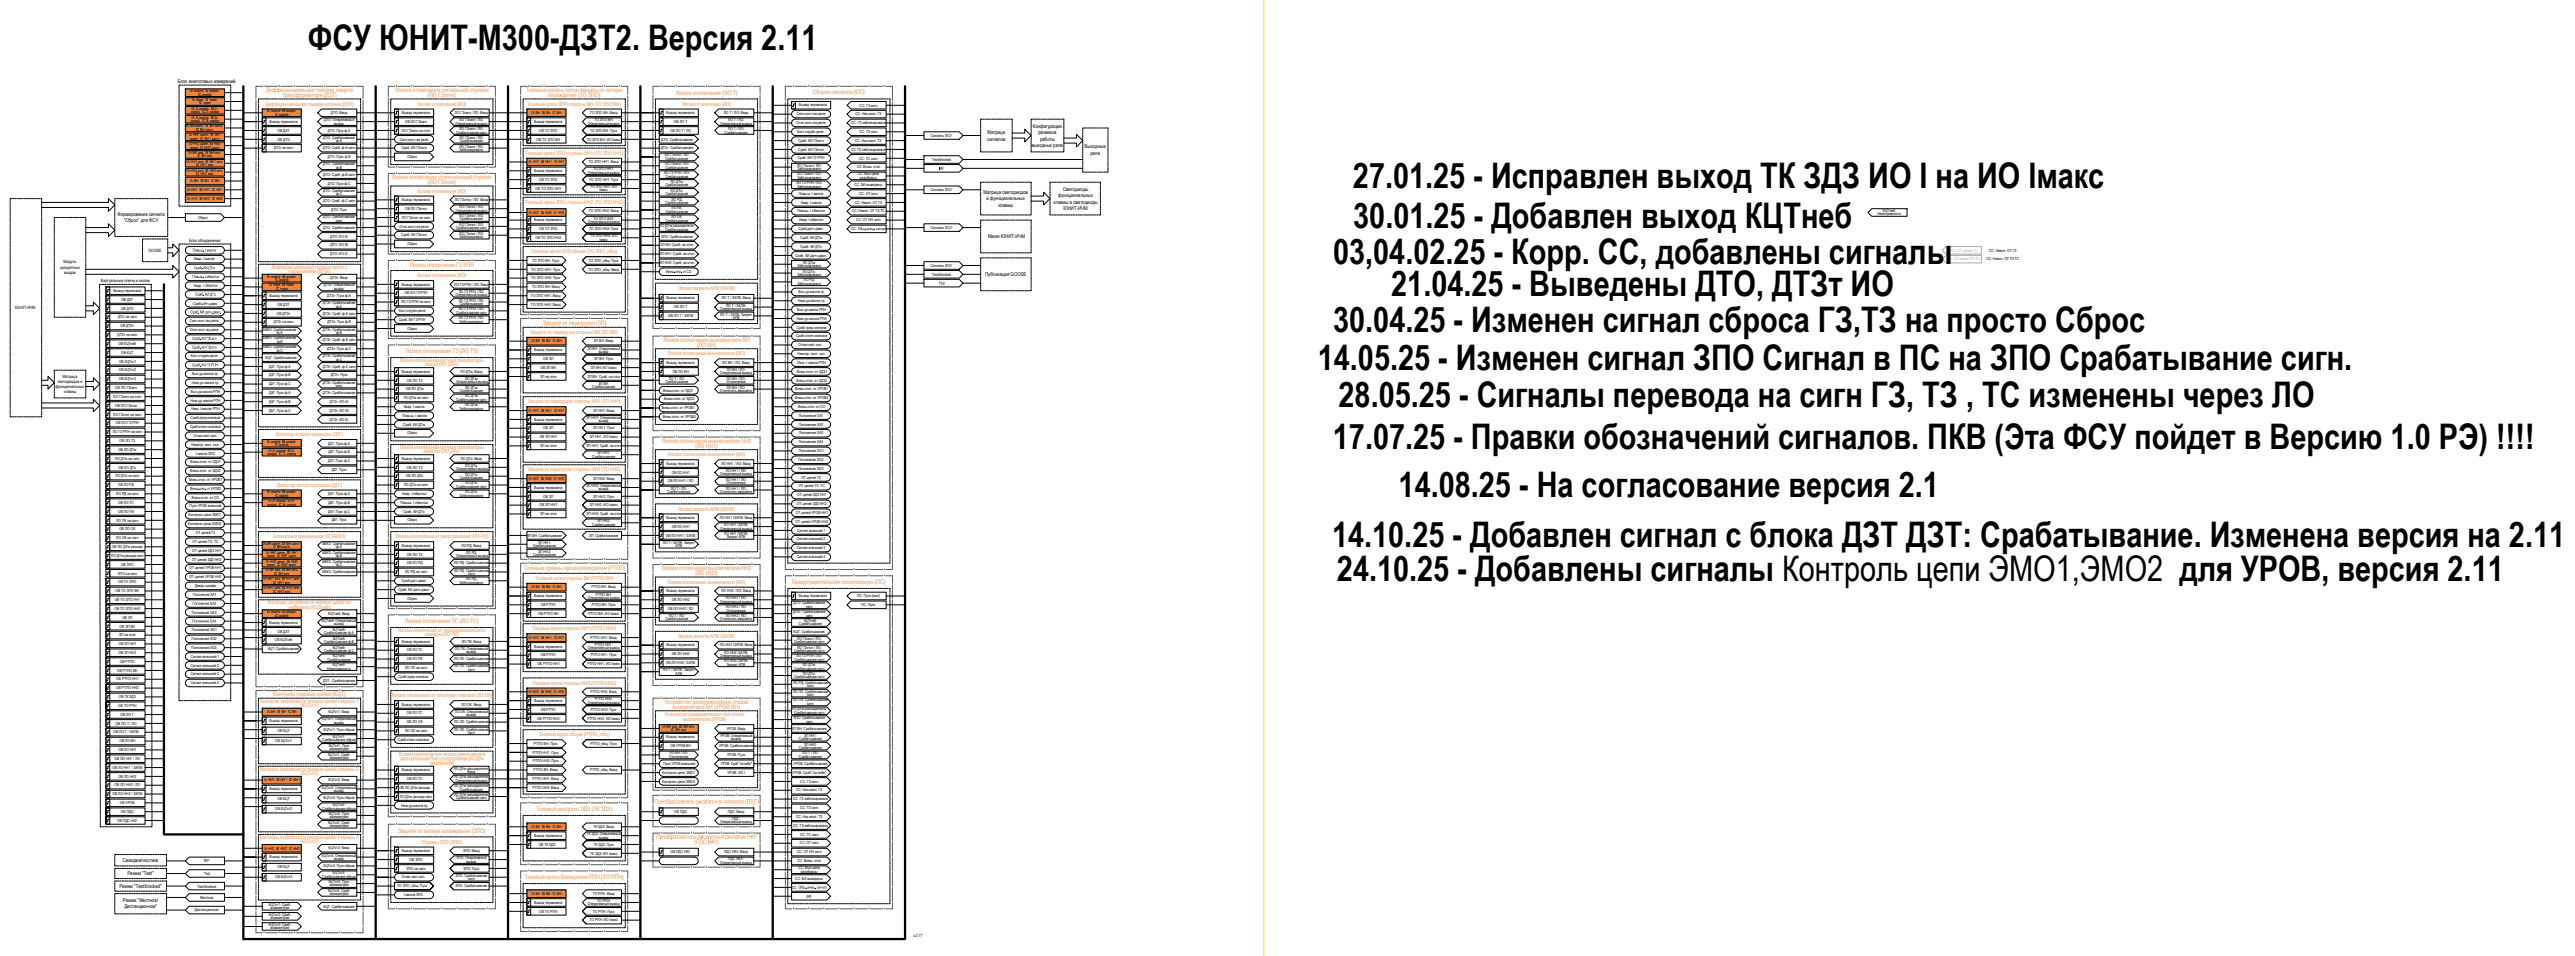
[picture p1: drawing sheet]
<svg xmlns="http://www.w3.org/2000/svg" width="1149mm" height="426mm" viewBox="0 0 1149 426" stroke-linecap="round" stroke-linejoin="round" font-family="sans-serif">
<defs><g id="words">
<g font-size="15.7">
<text x="137.3" y="22.4">ФСУ ЮНИТ-М300-ДЗТ2. Версия 2.11</text>
<text x="603.7" y="83.7">27.01.25 - Исправлен выход ТК ЗДЗ ИО I на ИО Iмакс</text>
<text x="603.9" y="101.5">30.01.25 - Добавлен выход КЦТнеб</text>
<text x="594.9" y="117.5">03,04.02.25 - Корр. СС, добавлены сигналы</text>
<text x="620.8" y="131.8">21.04.25 - Выведены ДТО, ДТЗт ИО</text>
<text x="594.9" y="147.9">30.04.25 - Изменен сигнал сброса ГЗ,ТЗ на просто Сброс</text>
<text x="588.1" y="164.8">14.05.25 - Изменен сигнал ЗПО Сигнал в ПС на ЗПО Срабатывание сигн.</text>
<text x="597.3" y="181.6">28.05.25 - Сигналы перевода на сигн ГЗ, ТЗ , ТС изменены через ЛО</text>
<text x="594.8" y="200.1">17.07.25 - Правки обозначений сигналов. ПКВ (Эта ФСУ пойдет в Версию 1.0 РЭ) !!!!</text>
<text x="624.1" y="221.4">14.08.25 - На согласование версия 2.1</text>
<text x="594.4" y="244.1">14.10.25 - Добавлен сигнал с блока ДЗТ ДЗТ: Срабатывание. Изменена версия на 2.11</text>
<text x="596.6" y="259.2">24.10.25 - Добавлены сигналы Контроль цепи ЭМО1,ЭМО2 для УРОВ, версия 2.11</text>
</g>
<g font-size="2.7" fill="#ef8637">
<text x="118.8" y="41">Дифференциальная токовая защита</text>
<text x="176.5" y="41">Логика отключения сигнальной ступени</text>
<text x="234.7" y="41">Токовые органы пуска защиты от потери</text>
<text x="126" y="43.3">трансформатора (ДЗТ)</text>
<text x="191" y="43.3">(ЛО ГЗсигн)</text>
<text x="244.6" y="43.3">охлаждения (ТО ЗПО)</text>
<text x="301.6" y="42.2">Логика отключения (ЛО Т)</text>
<text x="362.8" y="42">Сборка сигналов (СС)</text>
<text x="175.1" y="79.8">Логика отключения отключающей ступени</text>
<text x="190.9" y="82.1">(ЛО ГЗоткл)</text>
<text x="182.9" y="119.2">Логика отключения ГЗ РПН</text>
<text x="242.4" y="144.8">Защита от перегрузки (ЗП)</text>
<text x="296" y="152.3">Логика отключения выключателя ВН</text>
<text x="311" y="154.6">(ЛО ВН)</text>
<text x="181.1" y="157.4">Логика отключения ТЗ (ЛО ТЗ)</text>
<text x="295.5" y="197.3">Логика отключения выключателя НН1</text>
<text x="310.4" y="199.6">(ЛО НН1)</text>
<text x="233.9" y="254.2">Токовые органы пуска охлаждения (РТПО)</text>
<text x="295.3" y="254.1">Логика отключения выключателя НН2</text>
<text x="310.4" y="256.5">(ЛО НН2)</text>
<text x="353.4" y="260.2">Предупредительная сигнализация (ПС)</text>
<text x="180.9" y="277.8">Логика отключения ТС (ЛО ТС)</text>
<text x="121.9" y="310.4">Контроль токовых цепей (КЦТ)</text>
<text x="296.7" y="313.7">Устройство резервирования отказа</text>
<text x="300.3" y="316.1">выключателя ВН (УРОВ ВН)</text>
<text x="294.1" y="358.2">дискретных</text>
<text x="332.5" y="358.2">(ПДС</text>
<text x="337.9" y="358.2">)</text>
<text x="239.4" y="361.6">Токовый контроль ЗДЗ (ТК ЗДЗ)</text>
<text x="177.6" y="371.2">Защита от потери охлаждения (ЗПО)</text>
<text x="294.9" y="373.9">дискретныхНКУ</text>
<text x="311.7" y="376.3">НКУ</text>
<text x="320" y="376.3">)</text>
<text x="234.2" y="392">Токовый орган блокировки РПН (ТО РПН)</text>
</g>
<g font-size="2.4">
<text x="79.4" y="36.9">Блок аналоговых измерений</text>
<text x="440.7" y="59.9">Матрица</text>
<text x="460.9" y="57.1">Конфигурация</text>
<text x="463.4" y="59.9">режимов</text>
<text x="440.6" y="62.7">сигналов</text>
<text x="460.4" y="65.6">выходных реле</text>
<text x="464.1" y="62.7">работы</text>
<text x="484" y="66.1">Выходные</text>
<text x="486.6" y="68.9">реле</text>
<text x="438.8" y="86.6">Матрица светодиодов</text>
<text x="440.3" y="89.4">и функциональных</text>
<text x="472.2" y="88">функциональных</text>
<text x="474.4" y="85.2">Светодиоды</text>
<text x="445.5" y="92.2">клавиш</text>
<text x="470.2" y="90.8">клавиш и светодиоды</text>
<text x="474.6" y="93.6">ЮНИТ-ИЧМ</text>
<text x="52.5" y="96.2">Формирование сигнала</text>
<text x="55.3" y="99">&quot;Сброс&quot; для ФСУ</text>
<text x="440.9" y="106.3">Меню ЮНИТ-ИЧМ</text>
<text x="439.6" y="122.9">Публикация GOOSE</text>
<text x="174" y="337">вмоозиичи</text>
<text x="54.8" y="384.5">Самодиагностика</text>
<text x="53.3" y="395.9">Режим &quot;Test/blocked&quot;</text>
<text x="56.9" y="390.3">Режим &quot;Test&quot;</text>
<text x="54.9" y="402.2">Режим &quot;Местное/</text>
<text x="55.5" y="405">Дистанционное&quot;</text>
</g>
<g font-size="2.4" fill="#ef8637">
<text x="118.5" y="47.1">Дифференциальная токовая отсечка (ДТО)</text>
<text x="186.3" y="47.1">Логика отключения (ЛО)</text>
<text x="235.5" y="47.1">Токовый орган ЗПО стороны ВН (ТО ЗПО ВН)</text>
<text x="304.4" y="47.1">Логика отключения (ЛО)</text>
<text x="234.3" y="69">Токовый орган ЗПО стороны НН1 (ТО ЗПО НН1)</text>
<text x="186.3" y="85.9">Логика отключения (ЛО)</text>
<text x="234.3" y="91">Токовый орган ЗПО стороны НН2 (ТО ЗПО НН2)</text>
<text x="237.1" y="112.9">Токовый орган ЗПО общий (ТО ЗПО_общ)</text>
<text x="121.2" y="119.8">Дифференциальный токовый орган с</text>
<text x="128.8" y="121.8">торможением (ДТЗт)</text>
<text x="186.3" y="123.6">Логика отключения (ЛО)</text>
<text x="302.7" y="129.2">Логика запрета АПВ (ЗАПВ)</text>
<text x="236.9" y="148.9">Защита от перегрузки стороны ВН (ЗП ВН)</text>
<text x="178.6" y="161.4">Логика отключения датчика температуры</text>
<text x="298.1" y="158.5">Логика отключения выключателя (ЛО)</text>
<text x="189.9" y="163.4">масла (ЛО ДТм)</text>
<text x="235.7" y="179.8">Защита от перегрузки стороны НН1 (ТО НН1)</text>
<text x="123.1" y="194.4">Детектор второй гармоники (Д2Г)</text>
<text x="178.6" y="200.2">Логика отключения датчика температуры</text>
<text x="189.2" y="202.2">обмотки (ЛО ДТо)</text>
<text x="298.1" y="203.5">Логика отключения выключателя (ЛО)</text>
<text x="235.7" y="210.2">Защита от перегрузки стороны НН2 (ТО НН2)</text>
<text x="123.7" y="217">Детектор пятой гармоники (Д5Г)</text>
<text x="302.7" y="227.6">Логика запрета АПВ (ЗАПВ)</text>
<text x="122.1" y="240">Блокировка при внешних КЗ (БВКЗ)</text>
<text x="176.5" y="240">Логика отключения от реле давления (ЛО РД)</text>
<text x="238.8" y="258.6">Токовый орган стороны ВН (РТПО ВН)</text>
<text x="298.1" y="260.3">Логика отключения выключателя (ЛО)</text>
<text x="119.7" y="269.4">Контроль исправности токовых цепей по</text>
<text x="129" y="271.4">небалансу (КЦТнеб)</text>
<text x="177.7" y="281.7">Логика отключения от предохранительного</text>
<text x="237.6" y="281.1">Токовый орган стороны НН1 (РТПО НН1)</text>
<text x="189.7" y="283.7">клапана (ЛО ПК)</text>
<text x="302.7" y="284.4">Логика запрета АПВ (ЗАПВ)</text>
<text x="237.6" y="305.2">Токовый орган стороны НН2 (РТПО НН2)</text>
<text x="174.8" y="310.9">Логика отключения от отсечного клапана (ЛО ОК)</text>
<text x="116.3" y="313.2">Контроль исправности токовых цепей стороны 1</text>
<text x="134.2" y="315.2">(КЦТст1)</text>
<text x="296.6" y="319.4">Устройство резервирования при отказе</text>
<text x="304.8" y="321.4">выключателя (УРОВ)</text>
<text x="240.4" y="328.3">Токовый орган общий (РТПО_общ)</text>
<text x="177.5" y="339">аоеал</text>
<text x="192.1" y="341">я</text>
<text x="202" y="341">)</text>
<text x="209.8" y="339">О</text>
<text x="116.2" y="343.6">Контроль исправности токовых цепей стороны 2</text>
<text x="134.2" y="345.6">(КЦТст2)</text>
<text x="116.2" y="374">Контроль исправности токовых цепей стороны 3</text>
<text x="134.2" y="376">(КЦТст3)</text>
<text x="188.2" y="376.1">Ступень ЗПО (ЗПО)</text>
</g>
<g font-size="2">
<text x="84.4" y="107.7">Блок объединения</text>
<text x="66.3" y="112.3">GOOSE</text>
<text x="26.9" y="119.8">дискретных</text>
<text x="28.3" y="117.4">Модуль</text>
<text x="28.6" y="122.1">входов</text>
<text x="45" y="125.7">Виртуальные ключи и кнопки</text>
<text x="6.8" y="137.9">ЮНИТ-ИЧМ</text>
<text x="24.8" y="173.1">функциональных</text>
<text x="25.8" y="170.7">светодиодов и</text>
<text x="27.9" y="168.4">Матрица</text>
<text x="28.5" y="175.4">клавиш</text>
<text x="407.5" y="417.7">v2.11</text>
</g>
<g font-size="1.8">
<text x="84.9" y="41.1">IA дифф, IB дифф,</text>
<text x="85.6" y="45">IA торм, IB торм,</text>
<text x="88.4" y="42.6">IC дифф</text>
<text x="88.8" y="46.6">IC торм</text>
<text x="356.5" y="47.5">Вывод терминала</text>
<text x="383.6" y="47.5">СС: ГЗ сигн</text>
<text x="85.1" y="50.5">дифф, IC 2г дифф</text>
<text x="85.5" y="49">IA 2г дифф, IB 2г</text>
<text x="85.5" y="52.9">IA 5г дифф, IB 5г</text>
<text x="119.2" y="50.1">IA дифф, IB дифф,</text>
<text x="122.7" y="51.6">IC дифф</text>
<text x="147.7" y="50.8">ДТО: Ввод</text>
<text x="179.4" y="50.8">Вывод терминала</text>
<text x="203" y="50.8">ЛО ГЗсигн / ЛО: Ввод</text>
<text x="237.2" y="50.8">IA ВН, IB ВН, IC ВН</text>
<text x="263.3" y="50.8">ТО ЗПО ВН: Ввод</text>
<text x="297.5" y="50.8">Вывод терминала</text>
<text x="323" y="50.8">ЛО Т / ЛО: Ввод</text>
<text x="355.5" y="51.4">Сигн.конт.газ.реле</text>
<text x="381.7" y="51.4">СС: Низ.изол. ГЗ</text>
<text x="83" y="56.8">IA ВН ампл, IB ВН ампл,</text>
<text x="85.1" y="54.4">дифф, IC 5г дифф</text>
<text x="87.5" y="58.4">IC ВН ампл</text>
<text x="120.3" y="54.8">Вывод терминала</text>
<text x="123.9" y="58.7">ОВ ДЗТ</text>
<text x="144.7" y="54.1">ДТО: Оперативный</text>
<text x="146.3" y="58.7">ДТО: Пуск ф.А</text>
<text x="149.1" y="55.5">вывод</text>
<text x="179.4" y="58.7">ЛО ГЗсигн на откл</text>
<text x="180.8" y="54.8">ОВ ЛО ГЗсигн</text>
<text x="203.2" y="55.5">Оперативный вывод</text>
<text x="203.6" y="59.5">Срабатывание сигн</text>
<text x="205" y="58">ЛО ГЗсигн / ЛО:</text>
<text x="205" y="54">ЛО ГЗсигн / ЛО:</text>
<text x="238.4" y="54.8">Вывод терминала</text>
<text x="240.6" y="58.7">ОВ ТО ЗПО</text>
<text x="262.3" y="55.5">Оперативный вывод</text>
<text x="263.4" y="58.7">ТО ЗПО ВН: Пуск</text>
<text x="265.3" y="54">ТО ЗПО ВН:</text>
<text x="299" y="58.7">ОВ ЛО Т / ЛО</text>
<text x="300.7" y="54.8">ОВ ЛО Т</text>
<text x="321.4" y="55.5">Оперативный вывод</text>
<text x="323.3" y="59.5">Срабатывание</text>
<text x="325" y="58">ЛО Т / ЛО:</text>
<text x="325" y="54">ЛО Т / ЛО:</text>
<text x="355.5" y="55.3">Откл.конт.газ.реле</text>
<text x="355.7" y="59.3">Конт.струйн.реле</text>
<text x="379.8" y="55.4">СС: ГЗ заблокирована</text>
<text x="383.5" y="59.3">СС: ТЗ сигн</text>
<text x="84.2" y="64.7">IA НН2 ампл, IB НН2</text>
<text x="84.3" y="60.8">IA НН1 ампл, IB НН1</text>
<text x="84.9" y="62.3">ампл, IC НН1 ампл</text>
<text x="123.8" y="62.7">ОВ ДТО</text>
<text x="144.3" y="61.9">ДТО: Срабатывание</text>
<text x="150" y="63.4">ф.А</text>
<text x="178.4" y="62.7">Сигн.конт.газ.реле</text>
<text x="205" y="61.9">ЛО ГЗсигн / ЛО:</text>
<text x="205" y="65.8">ЛО ГЗсигн / ЛО:</text>
<text x="205.2" y="63.5">Срабатывание</text>
<text x="239.4" y="62.7">ОВ ТО ЗПО ВН</text>
<text x="261.8" y="62.7">ТО ЗПО ВН: ИО Iмакс</text>
<text x="295" y="62.7">ДТО: Срабатывание</text>
<text x="356.3" y="63.2">Сраб. КИ ГЗсигн</text>
<text x="381.6" y="63.2">СС: Низ.изол. ТЗ</text>
<text x="415.3" y="60.9">Сигналы ФСУ</text>
<text x="84.2" y="68.6">IA ВН мгн, IB ВН мгн,</text>
<text x="84.9" y="66.3">ампл, IC НН2 ампл</text>
<text x="88.1" y="70.2">IC ВН мгн</text>
<text x="122.4" y="66.6">ДТО на сигн</text>
<text x="144.3" y="66.6">ДТО: Сраб. ф.А сигн</text>
<text x="146.3" y="70.5">ДТО: Пуск ф.В</text>
<text x="179.1" y="66.6">Сраб. КИ ГЗсигн</text>
<text x="181.8" y="70.5">Сброс</text>
<text x="205.1" y="67.4">Заблокировано</text>
<text x="294.8" y="66.6">ДТЗт: Срабатывание</text>
<text x="296.6" y="69.8">ЛО ГЗоткл / ЛО:</text>
<text x="296.9" y="71.3">Срабатывание</text>
<text x="356" y="71.1">Сраб. КИ ГЗ РПН</text>
<text x="356.2" y="67.1">Сраб. КИ ГЗоткл</text>
<text x="379.9" y="67.2">СС:ТЗ заблокирована</text>
<text x="383.4" y="71.1">СС: ТС сигн</text>
<text x="416" y="71.8">Test/blocked</text>
<text x="83.2" y="72.6">IA НН1 мгн, IB НН1 мгн,</text>
<text x="83.2" y="76.5">IA НН2 мгн, IB НН2 мгн,</text>
<text x="87.6" y="74.1">IC НН1 мгн</text>
<text x="144.3" y="73.7">ДТО: Срабатывание</text>
<text x="150" y="75.2">ф.В</text>
<text x="235.9" y="72.8">IA НН1, IB НН1, IC НН1</text>
<text x="238.4" y="76.7">Вывод терминала</text>
<text x="262.3" y="77.5">Оперативный вывод</text>
<text x="262.8" y="72.8">ТО ЗПО НН1: Ввод</text>
<text x="264.8" y="75.9">ТО ЗПО НН1:</text>
<text x="296.3" y="77.6">ЛО ГЗ РПН / ЛО:</text>
<text x="296.7" y="73.7">ЛО ГЗсигн / ЛО:</text>
<text x="296.9" y="75.3">Срабатывание</text>
<text x="355.7" y="74.3">ЛО ГЗоткл / ЛО:</text>
<text x="355.8" y="75.8">Заблокировано</text>
<text x="382.3" y="75.1">СС: Внеш. откл</text>
<text x="84.8" y="81.2">IA ВН, IB ВН, IC ВН</text>
<text x="87.6" y="78.1">IC НН2 мгн</text>
<text x="144.3" y="78.4">ДТО: Сраб. ф.В сигн</text>
<text x="146.3" y="82.3">ДТО: Пуск ф.С</text>
<text x="240.6" y="80.7">ОВ ТО ЗПО</text>
<text x="262.9" y="80.7">ТО ЗПО НН1: Пуск</text>
<text x="263.4" y="83.9">ТО ЗПО НН1: ИО</text>
<text x="296.9" y="79.2">Срабатывание</text>
<text x="296.9" y="83.1">Срабатывание</text>
<text x="299.2" y="81.6">ЛО ДТм:</text>
<text x="355.4" y="82.2">ЛО ГЗ РПН / ЛО:</text>
<text x="355.7" y="78.2">ЛО ГЗсигн / ЛО:</text>
<text x="355.8" y="83.7">Заблокировано</text>
<text x="355.8" y="79.8">Заблокировано</text>
<text x="381.3" y="82.9">СС: БИ выведены</text>
<text x="382.8" y="78.2">СС: Вых.цепи</text>
<text x="383.8" y="79.8">разобраны</text>
<text x="83.4" y="89.1">IA НН2, IB НН2, IC НН2</text>
<text x="83.5" y="85.2">IA НН1, IB НН1, IC НН1</text>
<text x="144.3" y="85.5">ДТО: Срабатывание</text>
<text x="150" y="87">ф.С</text>
<text x="179.4" y="89.7">Вывод терминала</text>
<text x="203" y="89.7">ЛО ГЗоткл / ЛО: Ввод</text>
<text x="239" y="84.6">ОВ ТО ЗПО НН1</text>
<text x="267.6" y="85.3">Iмакс</text>
<text x="296.9" y="87.1">Срабатывание</text>
<text x="299.3" y="85.5">ЛО ДТо:</text>
<text x="299.6" y="89.5">ЛО РД:</text>
<text x="356.5" y="86.8">Повыш. t масла</text>
<text x="383.4" y="86.9">СС: ОТ сигн</text>
<text x="415.3" y="85.1">Сигналы ФСУ</text>
<text x="144.2" y="90.2">ДТО: Сраб. ф.С сигн</text>
<text x="147.8" y="94.2">ДТО: Пуск</text>
<text x="180.8" y="93.6">ОВ ЛО ГЗоткл</text>
<text x="203.2" y="94.4">Оперативный вывод</text>
<text x="204.9" y="92.8">ЛО ГЗоткл / ЛО:</text>
<text x="235.8" y="95.3">IA НН2, IB НН2, IC НН2</text>
<text x="262.8" y="94.7">ТО ЗПО НН2: Ввод</text>
<text x="296.9" y="91">Срабатывание</text>
<text x="296.9" y="95">Срабатывание</text>
<text x="299.7" y="93.4">ЛО ПК:</text>
<text x="355.8" y="94.7">Повыш. t обмотки</text>
<text x="357.3" y="90.8">Авар. t масла</text>
<text x="380.2" y="94.7">СС: Неисп. ОТ ТЗ,ТС</text>
<text x="381.4" y="90.8">СС: Неисп. ОТ ГЗ</text>
<text x="840.2" y="94.5">КЦТнеб:</text>
<text x="88.4" y="97.5">Сброс</text>
<text x="144.3" y="97.4">ДТО: Срабатывание</text>
<text x="149.9" y="98.9">сигн</text>
<text x="178.3" y="101.5">Откл.конт.газ.реле</text>
<text x="179.4" y="97.5">ЛО ГЗоткл на сигн</text>
<text x="204.9" y="100.7">ЛО ГЗоткл / ЛО:</text>
<text x="204.9" y="96.8">ЛО ГЗоткл / ЛО:</text>
<text x="205.2" y="98.3">Срабатывание</text>
<text x="238.4" y="98.6">Вывод терминала</text>
<text x="262.3" y="99.4">Оперативный вывод</text>
<text x="264.8" y="97.9">ТО ЗПО НН2:</text>
<text x="294.3" y="101.3">ЛО ДУм расширителя:</text>
<text x="296.9" y="98.9">Срабатывание</text>
<text x="299.6" y="97.3">ЛО ОК:</text>
<text x="356.6" y="98.6">Авар. t обмотки</text>
<text x="382.1" y="98.7">СС: ОТ НН сигн</text>
<text x="415.3" y="102">Сигналы ФСУ</text>
<text x="837.8" y="96.1">Неисправность</text>
<text x="144.3" y="102">ДТО: Срабатывание</text>
<text x="147.4" y="106">ДТО: ИО IА</text>
<text x="179.1" y="105.4">Сраб. КИ ГЗоткл</text>
<text x="203.6" y="102.2">Срабатывание сигн</text>
<text x="204.9" y="104.7">ЛО ГЗоткл / ЛО:</text>
<text x="205.1" y="106.2">Заблокировано</text>
<text x="238.9" y="106.6">ОВ ТО ЗПО НН2</text>
<text x="240.6" y="102.6">ОВ ТО ЗПО</text>
<text x="262.9" y="102.6">ТО ЗПО НН2: Пуск</text>
<text x="263.4" y="105.8">ТО ЗПО НН2: ИО</text>
<text x="267.6" y="107.3">Iмакс</text>
<text x="295" y="106">ЗПО: Срабатывание</text>
<text x="296.9" y="102.8">Срабатывание</text>
<text x="356.4" y="102.6">Сраб.датч.давл.</text>
<text x="357.1" y="106.5">Сраб. КИ ДТм</text>
<text x="379.8" y="102.6">СС:</text>
<text x="382.9" y="102.6">б</text>
<text x="385.8" y="102.6">ш</text>
<text x="147.4" y="113.8">ДТО: ИО IС</text>
<text x="147.4" y="109.9">ДТО: ИО IB</text>
<text x="181.8" y="109.3">Сброс</text>
<text x="294.3" y="113.8">ЗП НН1: Сраб. на откл</text>
<text x="294.7" y="109.9">ЗП ВН: Сраб. на откл</text>
<text x="357.2" y="110.4">Сраб. КИ ДТо</text>
<text x="887.6" y="112.1">СС: Неисп. ОТ ГЗ</text>
<text x="86.5" y="116.1">Авар. t масла</text>
<text x="237.5" y="116.7">ТО ЗПО ВН: Пуск</text>
<text x="262.8" y="116.7">ТО ЗПО_общ: Пуск</text>
<text x="294.3" y="117.8">ЗП НН2: Сраб. на откл</text>
<text x="355" y="114.4">Сраб. КИ датч.давл.</text>
<text x="355.8" y="119.1">Заблокировано</text>
<text x="358.2" y="117.6">ЛО ДТм:</text>
<text x="415.3" y="118.9">Сигналы ФСУ</text>
<text x="886.4" y="116.1">СС: Неисп. ОТ ТЗ,ТС</text>
<text x="86.5" y="120">С</text>
<text x="89.8" y="120">Т.И</text>
<text x="119.2" y="123.7">IA дифф, IB дифф,</text>
<text x="122.7" y="125.3">IC дифф</text>
<text x="147.5" y="124.5">ДТЗт: Ввод</text>
<text x="237.1" y="120.6">ТО ЗПО НН1: Пуск</text>
<text x="237.1" y="124.5">ТО ЗПО НН2: Пуск</text>
<text x="262.6" y="120.6">ТО ЗПО_общ: Ввод</text>
<text x="297" y="121.7">ен</text>
<text x="300.1" y="121.7">лк.то</text>
<text x="303.3" y="121.7">С.т</text>
<text x="355.8" y="123.1">Заблокировано</text>
<text x="358.3" y="121.5">ЛО ДТо:</text>
<text x="358.7" y="125.5">ЛО РД:</text>
<text x="416" y="122.9">Test/blocked</text>
<text x="50.6" y="130.1">Вывод терминала</text>
<text x="86.5" y="127.9">Авар. t</text>
<text x="87.2" y="131.8">С</text>
<text x="90.4" y="131.8">Т.И</text>
<text x="120" y="127.7">IA торм, IB торм,</text>
<text x="123.1" y="129.2">IC торм</text>
<text x="144.5" y="127.7">ДТЗт: Оперативный</text>
<text x="149.1" y="129.2">вывод</text>
<text x="179.4" y="127.3">Вывод терминала</text>
<text x="180.5" y="131.3">ОВ ЛО ГЗ РПН</text>
<text x="202.7" y="127.3">ЛО ГЗ РПН / ЛО: Ввод</text>
<text x="204.7" y="130.5">ЛО ГЗ РПН / ЛО:</text>
<text x="237.4" y="128.5">ТО ЗПО ВН: Ввод</text>
<text x="355.8" y="127">Заблокировано</text>
<text x="356.3" y="130.7">Выс.ур.масла тр.</text>
<text x="54.2" y="134.1">ОВ ДЗТ</text>
<text x="86.1" y="135.8">Сраб.д тч.давл.</text>
<text x="91" y="135.8">а</text>
<text x="120.3" y="132.4">Вывод терминала</text>
<text x="123.9" y="136.4">ОВ ДЗТ</text>
<text x="144.1" y="135.6">ДТЗт: Срабатывание</text>
<text x="146.1" y="132.4">ДТЗт: Пуск ф.А</text>
<text x="150" y="137.1">ф.А</text>
<text x="179.1" y="135.2">ЛО ГЗ РПН на сигн</text>
<text x="203.2" y="132">Оперативный вывод</text>
<text x="204.7" y="134.5">ЛО ГЗ РПН / ЛО:</text>
<text x="205.2" y="136">Срабатывание</text>
<text x="236.9" y="132.4">ТО ЗПО НН1: Ввод</text>
<text x="236.9" y="136.4">ТО ЗПО НН2: Ввод</text>
<text x="297.5" y="133.5">Вывод терминала</text>
<text x="300.7" y="137.5">ОВ ЛО Т</text>
<text x="322.1" y="133.5">ЛО Т / ЗАПВ: Ввод</text>
<text x="324" y="136.7">ЛО Т / ЗАПВ:</text>
<text x="356.2" y="134.7">Низк.ур.масла тр.</text>
<text x="52.7" y="142">ДТО на сигн</text>
<text x="54" y="138.1">ОВ ДТО</text>
<text x="84.7" y="143.6">Сигн.конт.газ.реле</text>
<text x="85.1" y="139.7">С</text>
<text x="87.5" y="139.7">чтад.И</text>
<text x="89.2" y="139.7">К</text>
<text x="94.1" y="139.7">лв.ад</text>
<text x="98.1" y="139.7">.</text>
<text x="123.5" y="140.3">ОВ ДТЗт</text>
<text x="144.1" y="140.3">ДТЗт: Сраб. ф.А сигн</text>
<text x="177.9" y="139.2">Конт.струйн.реле</text>
<text x="178" y="143.1">Сраб. КИ ГЗ РПН</text>
<text x="203.6" y="139.9">Срабатывание сигн</text>
<text x="204.7" y="138.4">ЛО ГЗ РПН / ЛО:</text>
<text x="204.7" y="142.3">ЛО ГЗ РПН / ЛО:</text>
<text x="205.1" y="143.9">Заблокировано</text>
<text x="298.2" y="141.4">ОВ ЛО Т / ЗАПВ</text>
<text x="321.4" y="140.7">ЛО Т / ЗАПВ: Запрет</text>
<text x="321.4" y="138.2">Оперативный вывод</text>
<text x="327" y="142.2">АПВ</text>
<text x="355.5" y="142.5">Низк.ур.масла РПН</text>
<text x="355.7" y="138.6">Выс.ур.масла РПН</text>
<text x="52.5" y="149.9">ДТЗт на сигн</text>
<text x="53.8" y="145.9">ОВ ДТЗт</text>
<text x="84.7" y="147.6">Откл.конт.газ.реле</text>
<text x="117.5" y="147.4">БВКЗ: Срабатывание</text>
<text x="122.2" y="144.2">ДТЗт на сигн</text>
<text x="123.6" y="148.9">ф.А</text>
<text x="144.1" y="147.4">ДТЗт: Срабатывание</text>
<text x="146.1" y="144.2">ДТЗт: Пуск ф.В</text>
<text x="150" y="148.9">ф.В</text>
<text x="181.8" y="147">Сброс</text>
<text x="355.6" y="146.5">Сраб.пред.клапана</text>
<text x="52.9" y="153.8">ОВ КЦТнеб</text>
<text x="85.7" y="155.5">С лктоЗГ.И</text>
<text x="85.7" y="151.5">С нгисЗГ.И</text>
<text x="89.9" y="155.5">К</text>
<text x="89.9" y="151.5">К</text>
<text x="117.5" y="151.3">БВКЗ: Срабатывание</text>
<text x="117.5" y="155.3">БВКЗ: Срабатывание</text>
<text x="123.6" y="152.9">ф.В</text>
<text x="144.1" y="152.1">ДТЗт: Сраб. ф.В сигн</text>
<text x="237.2" y="152.7">IA ВН, IB ВН, IC ВН</text>
<text x="262.1" y="155.8">ЗП ВН: Оперативный</text>
<text x="265.1" y="152.7">ЗП ВН: Ввод</text>
<text x="355.3" y="150.4">Сраб.отсеч.клапана</text>
<text x="356.4" y="154.3">Отказ сист.охл.</text>
<text x="53.1" y="161.7">ОВ КЦТст1</text>
<text x="54.1" y="157.7">ОВ КЦТ</text>
<text x="85.1" y="159.4">Конт.струйн.реле</text>
<text x="118.5" y="160">КЦТ: Срабатывание</text>
<text x="123.5" y="156.8">ф.С</text>
<text x="144.1" y="159.2">ДТЗт: Срабатывание</text>
<text x="146.1" y="156">ДТЗт: Пуск ф.С</text>
<text x="150" y="160.7">ф.С</text>
<text x="238.4" y="156.6">Вывод терминала</text>
<text x="242.4" y="160.5">ОВ ЗП</text>
<text x="265.2" y="160.5">ЗП ВН: Пуск</text>
<text x="267.2" y="157.4">вывод</text>
<text x="355.9" y="158.3">Неиспр. сист. охл.</text>
<text x="53" y="165.6">ОВ КЦТст2</text>
<text x="85.8" y="167.3">Выс.ур.масла тр.</text>
<text x="87.8" y="163.3">П.</text>
<text x="120.1" y="163.9">Д2Г: Пуск ф.А</text>
<text x="120.1" y="167.9">Д2Г: Пуск ф.B</text>
<text x="144" y="163.9">ДТЗт: Сраб. ф.С сигн</text>
<text x="147.6" y="167.9">ДТЗт: Пуск</text>
<text x="179.4" y="166.2">Вывод терминала</text>
<text x="205.5" y="166.2">ЛО ДТм: Ввод</text>
<text x="241.2" y="164.5">ОВ ЗП ВН</text>
<text x="263.7" y="164.5">ЗП ВН: ИО Iмакс</text>
<text x="297.5" y="162.2">Вывод терминала</text>
<text x="300.2" y="166.2">ОВ ЛО ВН</text>
<text x="321.4" y="166.9">Оперативный вывод</text>
<text x="322.4" y="162.2">ЛО ВН / ЛО: Ввод</text>
<text x="324.4" y="165.4">ЛО ВН / ЛО:</text>
<text x="355.5" y="166.2">Внеш.откл. от ЗДЗ1</text>
<text x="355.9" y="162.2">Низк. t масла РПН</text>
<text x="51.4" y="173.5">ОВ ЛО ГЗсигн</text>
<text x="53" y="169.5">ОВ КЦТст3</text>
<text x="85.6" y="171.2">Низк.ур.масла тр.</text>
<text x="120.1" y="171.8">Д2Г: Пуск ф.C</text>
<text x="144.1" y="171">ДТЗт: Срабатывание</text>
<text x="149.9" y="172.6">сигн</text>
<text x="181.6" y="170.1">ОВ ЛО ТЗ</text>
<text x="203.5" y="170.9">Оперативный вывод</text>
<text x="207.5" y="173.3">ЛО ДТм:</text>
<text x="207.5" y="169.3">ЛО ДТм:</text>
<text x="241" y="168.4">ЗП на откл</text>
<text x="262.1" y="168.4">ЗП ВН: Сраб. на откл</text>
<text x="264.3" y="173.1">Срабатывание</text>
<text x="267" y="171.6">ЗП ВН:</text>
<text x="296.9" y="170.9">Срабатывание</text>
<text x="298.5" y="169.3">ЛО Т / ЛО:</text>
<text x="324.2" y="170.9">Отключение</text>
<text x="324.4" y="169.3">ЛО ВН / ЛО:</text>
<text x="324.4" y="173.3">ЛО ВН / ЛО:</text>
<text x="355.4" y="170.1">Внеш.откл. от ЗДЗ2</text>
<text x="50.6" y="177.4">ЛО ГЗсигн на откл</text>
<text x="85" y="179.1">Низк.ур.масла РПН</text>
<text x="85.2" y="175.1">Выс.ур.масла РПН</text>
<text x="120.1" y="175.7">Д5Г: Пуск ф.А</text>
<text x="120.1" y="179.6">Д5Г: Пуск ф.B</text>
<text x="144.1" y="175.7">ДТЗт: Срабатывание</text>
<text x="147.2" y="179.7">ДТЗт: ИО IА</text>
<text x="180.3" y="178">ЛО ДТм на сигн</text>
<text x="181.1" y="174">ОВ ЛО ДТм</text>
<text x="203.6" y="178.7">Срабатывание сигн</text>
<text x="205.2" y="174.8">Срабатывание</text>
<text x="207.5" y="177.2">ЛО ДТм:</text>
<text x="295.9" y="174.6">Внеш.откл. от ЗДЗ1</text>
<text x="296.4" y="178.5">Внеш.откл. от ЗДЗ2</text>
<text x="321.3" y="174.8">Отключить аварийно</text>
<text x="354.8" y="178">Внеш.откл. от УРОВ2</text>
<text x="354.9" y="174">Внеш.откл. от УРОВ1</text>
<text x="50.6" y="185.3">ЛО ГЗоткл на сигн</text>
<text x="51.4" y="181.4">ОВ ЛО ГЗоткл</text>
<text x="85.4" y="183">Низк. t масла РПН</text>
<text x="120.1" y="183.6">Д5Г: Пуск ф.C</text>
<text x="147.2" y="183.6">ДТЗт: ИО IB</text>
<text x="179.6" y="185.8">Повыш. t масла</text>
<text x="180.2" y="181.9">Авар. t масла</text>
<text x="205.1" y="182.7">Заблокировано</text>
<text x="207.5" y="181.1">ЛО ДТм:</text>
<text x="235.9" y="183.6">IA НН1, IB НН1, IC НН1</text>
<text x="264.6" y="183.6">ЗП НН1: Ввод</text>
<text x="295.3" y="182.5">Внеш.откл. от УРОВ1</text>
<text x="356.1" y="181.9">Внеш.откл. от СО</text>
<text x="356.5" y="185.8">Положение SA1</text>
<text x="51.7" y="189.2">ОВ ЛО ГЗ РПН</text>
<text x="84.8" y="190.9">Сраб.отсеч.клапана</text>
<text x="85.1" y="186.9">Сраб.пред.клапана</text>
<text x="147.2" y="187.5">ДТЗт: ИО IC</text>
<text x="180" y="189.8">Сраб. КИ ДТм</text>
<text x="238.4" y="187.5">Вывод терминала</text>
<text x="242.4" y="191.5">ОВ ЗП</text>
<text x="261.6" y="186.8">ЗП НН1: Оперативный</text>
<text x="264.7" y="191.5">ЗП НН1: Пуск</text>
<text x="267.2" y="188.3">вывод</text>
<text x="295.7" y="186.4">Внеш.откл. от УРОВ2</text>
<text x="356.4" y="189.8">Положение SA2</text>
<text x="50.3" y="193.2">ЛО ГЗ РПН на сигн</text>
<text x="53.4" y="197.1">ОВ ЛО ТЗ</text>
<text x="86.4" y="194.8">Отказ сист.охл.</text>
<text x="119.2" y="197.4">IA дифф, IB дифф,</text>
<text x="181.8" y="193.6">Сброс</text>
<text x="240.8" y="195.4">ОВ ЗП НН1</text>
<text x="263.2" y="195.4">ЗП НН1: ИО Iмакс</text>
<text x="356.4" y="193.7">Положение SA3</text>
<text x="356.4" y="197.7">Положение SA4</text>
<text x="52.8" y="201">ОВ ЛО ДТм</text>
<text x="85.4" y="198.8">Неиспр. сист. охл.</text>
<text x="87.4" y="202.7">t масла ЗПО</text>
<text x="119.4" y="202.9">дифф, IC 2г дифф</text>
<text x="119.8" y="201.4">IA 2г дифф, IB 2г</text>
<text x="122.7" y="199">IC дифф</text>
<text x="146.5" y="198.2">Д2Г: Пуск ф.А</text>
<text x="146.5" y="202.1">Д2Г: Пуск ф.В</text>
<text x="241" y="199.3">ЗП на откл</text>
<text x="261.7" y="199.3">ЗП НН1: Сраб. на откл</text>
<text x="266.6" y="202.5">ЗП НН1:</text>
<text x="356.4" y="201.6">Положение SG1</text>
<text x="51.4" y="205">ЛО ДТм на сигн</text>
<text x="52.9" y="208.9">ОВ ЛО ДТо</text>
<text x="85" y="206.6">Внеш.откл. от ЗДЗ1</text>
<text x="146.5" y="206.1">Д2Г: Пуск ф.С</text>
<text x="179.4" y="204.9">Вывод терминала</text>
<text x="181.6" y="208.9">ОВ ЛО ТЗ</text>
<text x="203.5" y="209.7">Оперативный вывод</text>
<text x="205.6" y="205">ЛО ДТо: Ввод</text>
<text x="207.6" y="208.2">ЛО ДТо:</text>
<text x="264.3" y="204">Срабатывание</text>
<text x="297.5" y="207.2">Вывод терминала</text>
<text x="322" y="207.2">ЛО НН1 / ЛО: Ввод</text>
<text x="356.3" y="205.5">Положение SG2</text>
<text x="356.3" y="209.5">Положение SG3</text>
<text x="51.6" y="212.9">ЛО ДТо на сигн</text>
<text x="84.4" y="214.5">Внеш.откл. от УРОВ1</text>
<text x="84.9" y="210.6">Внеш.откл. от ЗДЗ2</text>
<text x="148" y="210">Д2Г: Пуск</text>
<text x="181.2" y="212.9">ОВ ЛО ДТо</text>
<text x="205.2" y="213.6">Срабатывание</text>
<text x="207.6" y="212">ЛО ДТо:</text>
<text x="207.6" y="216">ЛО ДТо:</text>
<text x="235.8" y="214">IA НН2, IB НН2, IC НН2</text>
<text x="264.6" y="214">ЗП НН2: Ввод</text>
<text x="298" y="215.1">ОВ ЛО НН1 / ЛО</text>
<text x="299.8" y="211.2">ОВ ЛО НН1</text>
<text x="321.4" y="211.9">Оперативный вывод</text>
<text x="323.9" y="214.3">ЛО НН1 / ЛО:</text>
<text x="323.9" y="210.4">ЛО НН1 / ЛО:</text>
<text x="324.2" y="215.9">Отключение</text>
<text x="357.6" y="213.4">ОТ цепей ГЗ</text>
<text x="51.9" y="220.7">ЛО РД на сигн</text>
<text x="52.7" y="216.8">ОВ ЛО РД</text>
<text x="84.5" y="218.4">ен</text>
<text x="87.7" y="218.4">лк.то О</text>
<text x="90.8" y="218.4">В.т</text>
<text x="90.8" y="218.4">Р</text>
<text x="97.8" y="218.4">2</text>
<text x="119.2" y="219.9">IA дифф, IB дифф,</text>
<text x="122.7" y="221.4">IC дифф</text>
<text x="146.5" y="220.7">Д5Г: Пуск ф.А</text>
<text x="179.5" y="220.7">Авар. t обмотки</text>
<text x="180.3" y="216.8">ЛО ДТо на сигн</text>
<text x="203.6" y="217.6">Срабатывание сигн</text>
<text x="205.1" y="221.5">Заблокировано</text>
<text x="207.6" y="219.9">ЛО ДТо:</text>
<text x="238.4" y="217.9">Вывод терминала</text>
<text x="242.4" y="221.8">ОВ ЗП</text>
<text x="261.6" y="217.1">ЗП НН2: Оперативный</text>
<text x="264.7" y="221.8">ЗП НН2: Пуск</text>
<text x="267.2" y="218.7">вывод</text>
<text x="297.8" y="219.8">Срабатывание</text>
<text x="299.3" y="218.3">ЛО Т / ЛО:</text>
<text x="321.3" y="219.8">Отключить аварийно</text>
<text x="323.9" y="218.3">ЛО НН1 / ЛО:</text>
<text x="355.8" y="221.3">ОТ цепей ЗДЗ НН1</text>
<text x="356.5" y="217.3">ОТ цепей ТЗ, ТС</text>
<text x="52.8" y="224.7">ОВ ЛО ТС</text>
<text x="84.6" y="226.2">Пуск УРОВ внешний</text>
<text x="85.6" y="222.4">Внеш.откл. от СО</text>
<text x="119.4" y="225.4">дифф, IC 5г дифф</text>
<text x="119.8" y="223.9">IA 5г дифф, IB 5г</text>
<text x="146.5" y="224.6">Д5Г: Пуск ф.В</text>
<text x="178.7" y="224.6">Повыш. t обмотки</text>
<text x="240.8" y="225.8">ОВ ЗП НН2</text>
<text x="263.2" y="225.8">ЗП НН2: ИО Iмакс</text>
<text x="355.6" y="225.2">ОТ цепей ЗДЗ НН2</text>
<text x="51.9" y="232.5">ЛО ПК на сигн</text>
<text x="52.8" y="228.6">ОВ ЛО ПК</text>
<text x="84.1" y="230.3">Контроль цепи ЭМО1</text>
<text x="146.5" y="228.6">Д5Г: Пуск ф.С</text>
<text x="148" y="232.5">Д5Г: Пуск</text>
<text x="180" y="228.6">Сраб. КИ ДТо</text>
<text x="181.8" y="232.5">Сброс</text>
<text x="241" y="229.7">ЗП на откл</text>
<text x="261.7" y="229.7">ЗП НН2: Сраб. на откл</text>
<text x="266.6" y="232.9">ЗП НН2:</text>
<text x="297.5" y="231.4">Вывод терминала</text>
<text x="321.2" y="231.4">ЛО НН1 /ЗАПВ: Ввод</text>
<text x="355" y="233.1">ОТ цепей УРОВ НН2</text>
<text x="355.1" y="229.2">ОТ цепей УРОВ НН1</text>
<text x="53.3" y="236.5">ОВ ЛО ОК</text>
<text x="84" y="234.2">Контроль цепи ЭМО2</text>
<text x="87.4" y="238.1">ОТ цепей ГЗ</text>
<text x="235.3" y="239.3">ЗП ВН: Срабатывание</text>
<text x="262.9" y="239.3">ЗП: Срабатывание</text>
<text x="264.3" y="234.4">Срабатывание</text>
<text x="297.1" y="239.3">ОВ ЛО НН1 / ЗАПВ</text>
<text x="299.8" y="235.3">ОВ ЛО НН1</text>
<text x="321.4" y="236.1">Оперативный вывод</text>
<text x="323.2" y="238.5">ЛО НН1 /ЗАПВ:</text>
<text x="323.2" y="234.6">ЛО НН1 /ЗАПВ:</text>
<text x="355.7" y="237">Сигнал внешний 1</text>
<text x="50" y="244.4">ОВ ЛО ДУм расшир</text>
<text x="51.9" y="240.4">ЛО ОК на сигн</text>
<text x="85.9" y="242.1">ОТ цепей ТЗ, ТС</text>
<text x="117.3" y="243">IA ВН ампл, IB ВН ампл,</text>
<text x="121.8" y="244.5">IC ВН ампл</text>
<text x="143.9" y="243">БВКЗ: Срабатывание</text>
<text x="150" y="244.5">ф.А</text>
<text x="179.4" y="243.8">Вывод терминала</text>
<text x="206" y="243.8">ЛО РД: Ввод</text>
<text x="237.9" y="244">Срабатывание</text>
<text x="240.2" y="242.4">ЗП НН1:</text>
<text x="295.8" y="242.4">ЛО Т / ЗАПВ: Запрет</text>
<text x="301.4" y="244">АПВ</text>
<text x="324.4" y="240">Запрет АПВ</text>
<text x="355.6" y="241">Сигнал внешний 2</text>
<text x="355.6" y="244.9">Сигнал внешний 3</text>
<text x="49.7" y="248.3">ЛО ДУм расшир сигн</text>
<text x="85.7" y="249.9">ОТ цепей ЗДЗ НН2</text>
<text x="85.8" y="246">ОТ цепей ЗДЗ НН1</text>
<text x="118.6" y="250.9">IA НН2 ампл, IB НН2</text>
<text x="118.7" y="246.9">IA НН1 ампл, IB НН1</text>
<text x="119.2" y="248.5">ампл, IC НН1 ампл</text>
<text x="143.9" y="247">БВКЗ: Срабатывание</text>
<text x="143.9" y="250.9">БВКЗ: Срабатывание</text>
<text x="150" y="248.5">ф.В</text>
<text x="181.5" y="251.6">ОВ ЛО РД</text>
<text x="181.6" y="247.7">ОВ ЛО ТЗ</text>
<text x="202.6" y="251.6">ЛО РД: Срабатывание</text>
<text x="203.5" y="248.5">Оперативный вывод</text>
<text x="208" y="246.9">ЛО РД:</text>
<text x="237.9" y="247.9">Срабатывание</text>
<text x="240.2" y="246.4">ЗП НН2:</text>
<text x="355.6" y="248.8">Сигнал внешний 4</text>
<text x="52.6" y="256.2">ЗПО на сигн</text>
<text x="54" y="252.2">ОВ ЗПО</text>
<text x="84.5" y="257.8">ОТ цепей УРОВ НН2</text>
<text x="84.6" y="253.9">ОТ цепей УРОВ НН1</text>
<text x="118.5" y="254.8">IA ВН мгн, IB ВН мгн,</text>
<text x="119.2" y="252.4">ампл, IC НН2 ампл</text>
<text x="122.3" y="256.3">IC ВН мгн</text>
<text x="143.9" y="255.6">БВКЗ: Срабатывание</text>
<text x="150" y="252.4">ф.С</text>
<text x="180.7" y="255.6">ЛО РД на сигн</text>
<text x="202.6" y="254.8">ЛО РД: Срабатывание</text>
<text x="209" y="256.3">сигн</text>
<text x="52.8" y="260.1">ОВ ТО ЗПО</text>
<text x="87.1" y="261.7">Дверь шкафа</text>
<text x="117.6" y="258.7">IA НН1 мгн, IB НН1 мгн,</text>
<text x="117.6" y="262.7">IA НН2 мгн, IB НН2 мгн,</text>
<text x="121.9" y="260.3">IC НН1 мгн</text>
<text x="177.8" y="263.4">Сраб. КИ датч.давл.</text>
<text x="179.2" y="259.5">Сраб.д тч.давл.</text>
<text x="184" y="259.5">а</text>
<text x="205.1" y="260.3">Заблокировано</text>
<text x="208" y="258.7">ЛО РД:</text>
<text x="237.2" y="262.3">IA ВН, IB ВН, IC ВН</text>
<text x="264" y="262.3">РТПО ВН: Ввод</text>
<text x="297.5" y="264">Вывод терминала</text>
<text x="322" y="264">ЛО НН2 / ЛО: Ввод</text>
<text x="51.2" y="268">ОВ ТО ЗПО НН1</text>
<text x="51.6" y="264">ОВ ТО ЗПО ВН</text>
<text x="85.8" y="269.6">П</text>
<text x="85.9" y="265.7">П</text>
<text x="93.6" y="269.6">2</text>
<text x="93.7" y="265.7">1</text>
<text x="121.9" y="264.2">IC НН2 мгн</text>
<text x="181.8" y="267.3">Сброс</text>
<text x="238.4" y="266.2">Вывод терминала</text>
<text x="262.3" y="267">Оперативный вывод</text>
<text x="265.9" y="265.5">РТПО ВН:</text>
<text x="299.7" y="268">ОВ ЛО НН2</text>
<text x="321.4" y="268.7">Оперативный вывод</text>
<text x="323.9" y="267.2">ЛО НН2 / ЛО:</text>
<text x="354.1" y="269.5">ДТО: Срабатывание</text>
<text x="356.5" y="266.2">Вывод терминала</text>
<text x="382.4" y="266.3">ПС: Пуск (имп)</text>
<text x="51.1" y="271.9">ОВ ТО ЗПО НН2</text>
<text x="54.6" y="275.8">ОВ ЗП</text>
<text x="85.6" y="273.6">Положение SA3</text>
<text x="119.2" y="273.3">IA дифф, IB дифф,</text>
<text x="122.7" y="274.9">IC дифф</text>
<text x="146.5" y="274.1">КЦТнеб: Ввод</text>
<text x="240.2" y="274.2">ОВ РТПО ВН</text>
<text x="241.3" y="270.2">ОВ РТПО</text>
<text x="262.6" y="274.2">РТПО ВН: ИО Iмакс</text>
<text x="264.1" y="270.2">РТПО ВН: Пуск</text>
<text x="298" y="271.9">ОВ ЛО НН2 / ЛО</text>
<text x="298.5" y="275">ЛО Т / ЛО:</text>
<text x="323.9" y="271.1">ЛО НН2 / ЛО:</text>
<text x="323.9" y="275.1">ЛО НН2 / ЛО:</text>
<text x="324.2" y="272.7">Отключение</text>
<text x="353.9" y="273.4">ДТЗт: Срабатывание</text>
<text x="359.7" y="271">сигн</text>
<text x="359.7" y="274.9">сигн</text>
<text x="384.4" y="270.2">ПС: Пуск</text>
<text x="53.4" y="279.8">ОВ ЗП ВН</text>
<text x="85.6" y="281.4">Положение SG1</text>
<text x="85.8" y="277.5">П</text>
<text x="93.6" y="277.5">4</text>
<text x="120.3" y="278">Вывод терминала</text>
<text x="143.5" y="277.3">КЦТнеб: Оперативный</text>
<text x="148.5" y="281.3">КЦТнеб:</text>
<text x="149.1" y="278.9">вывод</text>
<text x="296.9" y="276.6">Срабатывание</text>
<text x="321.3" y="276.6">Отключить аварийно</text>
<text x="356.5" y="278.9">Срабатывание</text>
<text x="358.8" y="277.3">КЦТнеб:</text>
<text x="53" y="287.7">ОВ ЗП НН1</text>
<text x="53.1" y="283.7">ЗП на откл</text>
<text x="85.5" y="285.4">Положение SG2</text>
<text x="122.6" y="286">ОВ КЦТнеб</text>
<text x="123.9" y="282">ОВ ДЗТ</text>
<text x="144.7" y="282.8">Срабатывание ф.А</text>
<text x="144.7" y="286.7">Срабатывание ф.В</text>
<text x="148.5" y="285.2">КЦТнеб:</text>
<text x="179.4" y="286.5">Вывод терминала</text>
<text x="206" y="286.5">ЛО ПК: Ввод</text>
<text x="235.9" y="284.8">IA НН1, IB НН1, IC НН1</text>
<text x="263.5" y="284.8">РТПО НН1: Ввод</text>
<text x="265.5" y="288">РТПО НН1:</text>
<text x="354.1" y="282">КЦТ: Срабатывание</text>
<text x="354.3" y="286.7">Срабатывание сигн</text>
<text x="355.7" y="285.2">ЛО ГЗсигн / ЛО:</text>
<text x="52.9" y="291.6">ОВ ЗП НН2</text>
<text x="85.2" y="293.2">Сигнал внешний 1</text>
<text x="85.5" y="289.3">Положение SG3</text>
<text x="119.6" y="289.9">КЦТ: Срабатывание</text>
<text x="144.7" y="290.7">Срабатывание ф.С</text>
<text x="148.5" y="289.1">КЦТнеб:</text>
<text x="148.5" y="293.1">КЦТнеб:</text>
<text x="181.5" y="290.5">ОВ ЛО ТС</text>
<text x="203" y="289.7">ЛО ПК: Оперативный</text>
<text x="208.2" y="291.2">вывод</text>
<text x="238.4" y="288.8">Вывод терминала</text>
<text x="241.3" y="292.7">ОВ РТПО</text>
<text x="262.3" y="289.5">Оперативный вывод</text>
<text x="263.6" y="292.7">РТПО НН1: Пуск</text>
<text x="297.5" y="288.2">Вывод терминала</text>
<text x="299.7" y="292.1">ОВ ЛО НН2</text>
<text x="321.2" y="288.2">ЛО НН2 /ЗАПВ: Ввод</text>
<text x="321.4" y="292.9">Оперативный вывод</text>
<text x="323.2" y="291.4">ЛО НН2 /ЗАПВ:</text>
<text x="354.3" y="290.7">Срабатывание сигн</text>
<text x="355.4" y="293.1">ЛО ГЗ РПН / ЛО:</text>
<text x="355.7" y="289.1">ЛО ГЗоткл / ЛО:</text>
<text x="52.3" y="299.5">ОВ РТПО ВН</text>
<text x="53.5" y="295.5">ОВ РТПО</text>
<text x="85.1" y="297.2">Сигнал внешний 2</text>
<text x="146" y="298.5">Неисправность</text>
<text x="146.2" y="294.6">Срабатывание</text>
<text x="148.5" y="297">КЦТнеб:</text>
<text x="180.8" y="298.3">ЛО ПК на сигн</text>
<text x="181.5" y="294.4">ОВ ЛО ПК</text>
<text x="202.7" y="294.4">ЛО ПК: Срабатывание</text>
<text x="202.7" y="297.6">ЛО ПК: Срабатывание</text>
<text x="209" y="299.1">сигн</text>
<text x="239.8" y="296.6">ОВ РТПО НН1</text>
<text x="262.1" y="296.6">РТПО НН1: ИО Iмакс</text>
<text x="295.8" y="299.3">ЛО Т / ЗАПВ: Запрет</text>
<text x="297.1" y="296.1">ОВ ЛО НН2 / ЗАПВ</text>
<text x="323.2" y="295.3">ЛО НН2 /ЗАПВ:</text>
<text x="324.4" y="296.8">Запрет АПВ</text>
<text x="354.3" y="298.5">Срабатывание сигн</text>
<text x="354.3" y="294.6">Срабатывание сигн</text>
<text x="358.2" y="297">ЛО ДТм:</text>
<text x="51.9" y="303.4">ОВ РТПО НН1</text>
<text x="85.1" y="301.1">Сигнал внешний 3</text>
<text x="85.1" y="305.1">Сигнал внешний 4</text>
<text x="144.2" y="304">ДЗТ: Срабатывание</text>
<text x="177.8" y="302.3">Сраб.пред.клапана</text>
<text x="301.4" y="300.8">АПВ</text>
<text x="353.9" y="304.9">ЛО РД: Срабатывание</text>
<text x="354.3" y="302.5">Срабатывание сигн</text>
<text x="358.3" y="300.9">ЛО ДТо:</text>
<text x="51.8" y="307.3">ОВ РТПО НН2</text>
<text x="53.1" y="311.3">ОВ ТК ЗДЗ</text>
<text x="235.8" y="309">IA НН2, IB НН2, IC НН2</text>
<text x="263.5" y="309">РТПО НН2: Ввод</text>
<text x="353.9" y="308.8">ЛО ПК: Срабатывание</text>
<text x="360.2" y="306.4">сигн</text>
<text x="360.2" y="310.3">сигн</text>
<text x="52.8" y="315.2">ОВ ТО РПН</text>
<text x="146.6" y="317.9">КЦТст1: Ввод</text>
<text x="179.4" y="314.6">Вывод терминала</text>
<text x="203" y="317.8">ЛО ОК: Оперативный</text>
<text x="206" y="314.6">ЛО ОК: Ввод</text>
<text x="238.4" y="312.9">Вывод терминала</text>
<text x="241.3" y="316.9">ОВ РТПО</text>
<text x="262.3" y="313.7">Оперативный вывод</text>
<text x="263.6" y="316.9">РТПО НН2: Пуск</text>
<text x="265.5" y="312.2">РТПО НН2:</text>
<text x="353.4" y="316.7">ЛО ДУм расширителя:</text>
<text x="353.9" y="312.8">ЛО ОК: Срабатывание</text>
<text x="360.2" y="314.3">сигн</text>
<text x="51.6" y="323.1">ОВ ЛО Т / ЛО</text>
<text x="53.8" y="319.2">ОВ ЛО Т</text>
<text x="119" y="318">IA ВН, IB ВН, IC ВН</text>
<text x="120.3" y="321.9">Вывод терминала</text>
<text x="143.6" y="321.2">КЦТст1: Оперативный</text>
<text x="149.1" y="322.7">вывод</text>
<text x="181.5" y="322.5">ОВ ЛО ОК</text>
<text x="181.5" y="318.6">ОВ ЛО ТС</text>
<text x="202.6" y="322.5">ЛО ОК: Срабатывание</text>
<text x="208.2" y="319.3">вывод</text>
<text x="239.7" y="320.8">ОВ РТПО НН2</text>
<text x="262.1" y="320.8">РТПО НН2: ИО Iмакс</text>
<text x="354" y="320.6">ЗПО: Срабатывание</text>
<text x="354.3" y="318.2">Срабатывание сигн</text>
<text x="359.7" y="322.2">сигн</text>
<text x="50.7" y="327">ОВ ЛО Т / ЗАПВ</text>
<text x="123.9" y="326.4">ОВ КЦТ</text>
<text x="144.3" y="325.9">КЦТст1: Пуск обрыв</text>
<text x="148.6" y="329.1">КЦТст1:</text>
<text x="180.7" y="326.4">ЛО ОК на сигн</text>
<text x="202.6" y="325.7">ЛО ОК: Срабатывание</text>
<text x="209" y="327.2">сигн</text>
<text x="295.6" y="324.5">IA ВН мгн, IB ВН мгн,</text>
<text x="297.5" y="329.2">Вывод терминала</text>
<text x="299.5" y="326.1">IC ВН мгн</text>
<text x="321.4" y="328.5">УРОВ: Оперативный</text>
<text x="324.3" y="325.3">УРОВ: Ввод</text>
<text x="326.3" y="330">вывод</text>
<text x="353.4" y="325.3">ЗП ВН: Срабатывание</text>
<text x="358.8" y="328.5">ЗП НН1:</text>
<text x="52.9" y="334.9">ОВ ЛО НН1</text>
<text x="53.3" y="331">ОВ ЛО ВН</text>
<text x="122.9" y="331">ОВ КЦТст1</text>
<text x="143.8" y="330.6">Срабатывание обрыв</text>
<text x="146.7" y="333">КЦТст1: Пуск</text>
<text x="147.2" y="334.5">асимметрия</text>
<text x="177.6" y="330.4">Сраб.отсеч.клапана</text>
<text x="238.2" y="332.1">РТПО ВН: Пуск</text>
<text x="263.4" y="332.1">РТПО_общ: Пуск</text>
<text x="299.2" y="333.2">ОВ УРОВ ВН</text>
<text x="320.9" y="333.1">УРОВ: Срабатывание</text>
<text x="356.5" y="330">Срабатывание</text>
<text x="356.5" y="334">Срабатывание</text>
<text x="358.8" y="332.4">ЗП НН2:</text>
<text x="51.1" y="338.8">ОВ ЛО НН1 / ЛО</text>
<text x="146.4" y="336.9">КЦТст1: Сраб.</text>
<text x="147.2" y="338.5">асимметрия</text>
<text x="237.8" y="336">РТПО НН1: Пуск</text>
<text x="237.8" y="339.9">РТПО НН2: Пуск</text>
<text x="296.1" y="341.1">Пуск УРОВ внешний</text>
<text x="298.6" y="337.9">Отключение</text>
<text x="298.8" y="336.4">ЛО ВН / ЛО:</text>
<text x="321.4" y="341.1">В</text>
<text x="324.4" y="337.1">УРОВ: Пуск</text>
<text x="325.4" y="341.1">:бар</text>
<text x="326.1" y="341.1">С ябес&quot;ан</text>
<text x="335" y="341.1">&quot;</text>
<text x="354.1" y="341">УРОВ: Срабатывание</text>
<text x="356.5" y="337.9">Срабатывание</text>
<text x="358.1" y="336.4">ЛО Т / ЛО:</text>
<text x="50.2" y="342.8">ОВ ЛО НН1 / ЗАПВ</text>
<text x="52.8" y="346.7">ОВ ЛО НН2</text>
<text x="179.4" y="343.9">Вывод терминала</text>
<text x="181.5" y="347.8">ОВ ЛО ТС</text>
<text x="202.7" y="347.1">ЛО ДУм расширителя:</text>
<text x="202.7" y="343.1">ЛО ДУм расширителя:</text>
<text x="208.6" y="344.6">Ввод</text>
<text x="237.7" y="347.8">РТПО НН1: Ввод</text>
<text x="238.1" y="343.9">РТПО ВН: Ввод</text>
<text x="263.4" y="343.9">РТПО_общ: Ввод</text>
<text x="295.5" y="345">Контроль цепи ЭМО1</text>
<text x="324.6" y="345.1">УРОВ: ИО I</text>
<text x="353.5" y="345">УРОВ: Сраб &quot;на себя&quot;</text>
<text x="51.1" y="350.6">ОВ ЛО НН2 / ЛО</text>
<text x="117.8" y="348.4">IA НН1, IB НН1, IC НН1</text>
<text x="120.3" y="352.3">Вывод терминала</text>
<text x="143.6" y="351.6">КЦТст2: Оперативный</text>
<text x="146.6" y="348.3">КЦТст2: Ввод</text>
<text x="149.1" y="353.1">вывод</text>
<text x="178.2" y="351.7">ОВ ЛО ДУм расшир</text>
<text x="202.7" y="351">ЛО ДУм расширителя:</text>
<text x="203.2" y="348.6">Оперативный вывод</text>
<text x="205.2" y="352.5">Срабатывание</text>
<text x="237.7" y="351.7">РТПО НН2: Ввод</text>
<text x="295.5" y="349">Контроль цепи ЭМО2</text>
<text x="355.3" y="352.9">СС: Низ.изол. ГЗ</text>
<text x="357.1" y="349">СС: ГЗ сигн</text>
<text x="50.2" y="354.6">ОВ ЛО НН2 / ЗАПВ</text>
<text x="53.5" y="358.5">ОВ УРОВ</text>
<text x="123.9" y="356.8">ОВ КЦТ</text>
<text x="144.3" y="356.3">КЦТст2: Пуск обрыв</text>
<text x="148.6" y="359.4">КЦТст2:</text>
<text x="178.4" y="355.7">ЛО ДУм расшир сигн</text>
<text x="179" y="359.6">Низк.ур.масла тр.</text>
<text x="202.7" y="354.9">ЛО ДУм расширителя:</text>
<text x="203.6" y="356.4">Срабатывание сигн</text>
<text x="354" y="356.8">СС: ГЗ заблокирована</text>
<text x="54" y="362.5">ОВ ПДС</text>
<text x="122.8" y="361.3">ОВ КЦТст2</text>
<text x="143.8" y="360.9">Срабатывание обрыв</text>
<text x="146.7" y="363.3">КЦТст2: Пуск</text>
<text x="147.2" y="364.9">асимметрия</text>
<text x="300.9" y="362.5">ОВ ПДС</text>
<text x="324.7" y="362.4">ПДС: Ввод</text>
<text x="326.7" y="365.6">ПДС:</text>
<text x="355.2" y="364.7">СС: Низ.изол. ТЗ</text>
<text x="357.1" y="360.8">СС: ТЗ сигн</text>
<text x="52.3" y="366.4">ОВ ПДС НКУ</text>
<text x="146.4" y="367.3">КЦТст2: Сраб.</text>
<text x="147.2" y="368.8">асимметрия</text>
<text x="237.2" y="369.2">IA ВН, IB ВН, IC ВН</text>
<text x="264.8" y="369.2">ТК ЗДЗ: Ввод</text>
<text x="302.3" y="366.4">...</text>
<text x="321.4" y="367.2">Оперативный вывод</text>
<text x="353.9" y="368.6">СС: ТЗ заблокирована</text>
<text x="238.4" y="373.1">Вывод терминала</text>
<text x="240.4" y="377.1">ОВ ТК ЗДЗ</text>
<text x="261.8" y="372.4">ТК ЗДЗ: Оперативный</text>
<text x="264.9" y="377.1">ТК ЗДЗ: Пуск</text>
<text x="267.2" y="373.9">вывод</text>
<text x="357" y="376.5">СС: ОТ сигн</text>
<text x="357" y="372.6">СС: ТС сигн</text>
<text x="117.7" y="378.8">IA НН2, IB НН2, IC НН2</text>
<text x="120.3" y="382.7">Вывод терминала</text>
<text x="143.6" y="381.9">КЦТст3: Оперативный</text>
<text x="146.6" y="378.7">КЦТст3: Ввод</text>
<text x="149.1" y="383.5">вывод</text>
<text x="179.4" y="379.9">Вывод терминала</text>
<text x="182.8" y="383.8">ОВ ЗПО</text>
<text x="203.7" y="383.1">ЗПО: Оперативный</text>
<text x="206.7" y="379.9">ЗПО: Ввод</text>
<text x="263.4" y="381">ТК ЗДЗ: ИО Iмакс</text>
<text x="299.2" y="380.5">ОВ ПДС НКУ</text>
<text x="323.1" y="380.4">ПДС НКУ: Ввод</text>
<text x="325.1" y="383.6">ПДС НКУ:</text>
<text x="355.7" y="380.5">СС: ОТ НН сигн</text>
<text x="91.1" y="384.5">IRF</text>
<text x="123.9" y="387.2">ОВ КЦТ</text>
<text x="144.3" y="386.6">КЦТст3: Пуск обрыв</text>
<text x="148.6" y="389.8">КЦТст3:</text>
<text x="181.4" y="387.7">ЗПО на сигн</text>
<text x="206.8" y="387.7">ЗПО: Пуск</text>
<text x="208.2" y="384.6">вывод</text>
<text x="302.3" y="384.3">...</text>
<text x="321.4" y="385.2">Оперативный вывод</text>
<text x="355.8" y="384.4">СС: Внеш. откл</text>
<text x="356.4" y="387.6">СС: Вых.цепи</text>
<text x="357.3" y="389.1">разобраны</text>
<text x="88.1" y="395.7">Test/blocked</text>
<text x="122.8" y="391.7">ОВ КЦТст3</text>
<text x="143.8" y="391.3">Срабатывание обрыв</text>
<text x="146.7" y="393.7">КЦТст3: Пуск</text>
<text x="147.2" y="395.2">асимметрия</text>
<text x="177.3" y="395.6">ТО ЗПО_общ: Пуск</text>
<text x="179.2" y="391.7">Отказ сист.охл.</text>
<text x="203.3" y="395.6">ЗПО: Срабатывание</text>
<text x="203.3" y="391">ЗПО: Срабатывание</text>
<text x="209" y="392.4">сигн</text>
<text x="354.9" y="392.3">СС: БИ выведены</text>
<text x="89.3" y="400.8">Местное</text>
<text x="146.4" y="397.7">КЦТст3: Сраб.</text>
<text x="147.2" y="399.2">асимметрия</text>
<text x="180.2" y="399.5">t масла ЗПО</text>
<text x="237.2" y="399">IA ВН, IB ВН, IC ВН</text>
<text x="264.5" y="399">ТО РПН: Ввод</text>
<text x="353.4" y="396.2">СС:</text>
<text x="356.4" y="396.2">б</text>
<text x="359.5" y="396.2">.ен</text>
<text x="359.9" y="400.2">IRF</text>
<text x="87" y="406.2">Дистанционное</text>
<text x="119.9" y="403.9">КЦТст1: Сраб.</text>
<text x="120.7" y="405.4">асимметрия</text>
<text x="144.3" y="404.6">КЦТ: Срабатывание</text>
<text x="238.4" y="402.9">Вывод терминала</text>
<text x="240.6" y="406.9">ОВ ТО РПН</text>
<text x="262.3" y="403.7">Оперативный вывод</text>
<text x="264.6" y="406.9">ТО РПН: Пуск</text>
<text x="266.5" y="402.2">ТО РПН:</text>
<text x="119.9" y="408.4">КЦТст2: Сраб.</text>
<text x="119.9" y="412.9">КЦТст3: Сраб.</text>
<text x="120.7" y="409.9">асимметрия</text>
<text x="263.1" y="410.8">ТО РПН: ИО Iмакс</text>
<text x="120.7" y="414.4">асимметрия</text>
</g>
<g font-size="1.8" fill="#f0f">
<text x="870.5" y="112.1">СС: ОТ цепей ГЗ</text>
<text x="869" y="116.1">СС: ОТ цепей ТЗ, ТС</text>
</g>
</g></defs>
<!-- layer: 0 -->
<path d="M108.6 38.5v380.2h295.3v-380.2M167.6 38.5v380.2M226.7 38.5v380.2M285.8 38.5v380.2M344.8 38.5v380.2M73.2 126.8v245.2h35.4" fill="none" stroke="#000" stroke-width="1"/>
<path d="M564.1 0v426.2" fill="none" stroke="#ff0" stroke-width=".45"/>
<g fill="none" stroke="#000" stroke-width=".45">
<path d="M79.9 38.7v.8M79.9 39.8v.7M80.7 37.9h-.8v.5M81.1 37.9h.7M82.1 37.9h.7M82.7 39.6h17.5v3.4h-17.5zM83.2 37.9h.7M84.2 37.9h.7M85.3 37.9h.7M86.3 37.9h.7M87.4 37.9h.7M88.4 37.9h.8"/>
<path d="M89.5 37.9h.7M90.6 37.9h.7M91.6 37.9h.7M92.7 37.9h.7M93.7 37.9h.7M94.8 37.9h.7M95.8 37.9h.7M96.9 37.9h.7M97.9 37.9h.7M99 37.9h.7M100 37.9h.8M101.1 37.9h.7"/>
<path d="M102.2 37.9h.8v.5M103 38.7v.8M103 39.8v.7M79.9 40.9v.7M79.9 41.9v.7M79.9 43v.6M79.9 44v.7M79.9 45.1v.7M79.9 46.1v.7M79.9 47.2v.7M79.9 48.2v.7M79.9 49.3v.7"/>
<path d="M79.9 50.3v.8M79.9 51.4v.7M79.9 52.5v.7M79.9 53.5v.7M79.9 54.6v.6M79.9 55.6v.7M79.9 56.7v.7M79.9 57.7v.7M79.9 58.8v.7M79.9 59.8v.7M82.7 43.6h17.5v3.3h-17.5zM82.7 47.5h17.5v3.4h-17.5z"/>
<path d="M82.7 51.4h17.5v3.4h-17.5zM82.7 55.4h17.5v3.4h-17.5zM82.7 59.3h17.5v3.4h-17.5zM100.2 53.1h8.4M100.2 57.1h8.4M100.2 41.3h8.4M100.2 45.3h8.4M100.2 49.2h8.4M103 40.9v.7M103 41.9v.7M103 43v.6M103 44v.7"/>
<path d="M103 45.1v.7M103 46.1v.7M103 47.2v.7M103 48.2v.7M103 49.3v.7M103 50.3v.8M103 51.4v.7M103 52.5v.7M103 53.5v.7M103 54.6v.6M103 55.6v.7M103 56.7v.7"/>
<path d="M103 57.7v.7M103 58.8v.7M103 59.8v.7M226.7 50.3h8.4M226.7 54.2h8.4M226.7 58.2h8.4M233.4 45.2v.7M233.4 46.3v.6M233.4 47.3v.7M233.4 48.4v.7M233.4 49.4v.7M233.4 50.5v.7"/>
<path d="M233.4 51.5v.7M233.4 52.6v.7M233.4 53.6v.8M233.4 54.7v.7M233.4 55.8v.7M233.4 56.8v.7M233.4 57.9v.6M233.4 58.9v.7M233.4 60v.7M233.9 44.1h-.5v.8M234.2 44.1h.8M235.1 52.5h1.7v3.4h-1.7z"/>
<path d="M235.1 52.5h17.5v3.4h-17.5zM235.1 56.5h1.7v3.4h-1.7zM235.1 56.5h17.5v3.4h-17.5zM235.1 48.6h17.5v3.4h-17.5zM235.3 44.1h.7M236.4 44.1h.7M236.5 53.7h-.5v1.1h-.6M236.5 57.6h-.5v1.2h-.6M237.4 44.1h.7M238.5 44.1h.7M239.5 44.1h.7M240.6 44.1h.7"/>
<path d="M241.6 44.1h.7M242.7 44.1h.7M243.8 44.1h.6M244.8 44.1h.7M245.8 44.1h.8M246.9 44.1h.7M248 44.1h.7M249 44.1h.7M250.1 44.1h.7M251.1 44.1h.7M252.2 44.1h.7M253.2 44.1h.7"/>
<path d="M254.3 44.1h.7M255.4 44.1h.6M256.4 44.1h.7M257.4 44.1h.8M258.5 44.1h.7M259.6 44.1h.7M259.9 54.2l1.7-1.7h15.7v3.4h-15.7zM259.9 50.3l1.7-1.7h15.7v3.4h-15.7zM259.9 58.2l1.7-1.7h15.7v3.4h-15.7zM260.6 44.1h.7M261.7 44.1h.7M262.7 44.1h.7"/>
<path d="M263.8 44.1h.7M264.8 44.1h.7M265.9 44.1h.7M267 44.1h.6M268 44.1h.7M269.1 44.1h.7M270.1 44.1h.7M271.2 44.1h.7M272.2 44.1h.7M273.3 44.1h.7M274.3 44.1h.7M275.4 44.1h.7"/>
<path d="M276.4 44.1h.7M277.3 56.5h-15.7l-1.7 1.7 1.7 1.7M277.3 50.3h8.5M277.3 54.2h16.9M277.3 58.2h16.9M277.5 44.1h.7M278.6 44.1h.4v.8M279 45.2v.7M279 46.3v.6M279 47.3v.7M279 48.4v.7M279 49.4v.7"/>
<path d="M279 50.5v.7M279 51.5v.7M279 52.6v.7M279 53.6v.8M279 54.7v.7M279 55.8v.7M279 56.8v.7M279 57.9v.6M279 58.9v.7M279 60v.7M291.4 50.3h-5.6h8.4M292.5 45v.7"/>
<path d="M292.5 46v.7M292.5 47.1v.7M292.5 48.1v.7M292.5 49.2v.7M292.5 50.3v.6M292.5 51.3v.7M292.5 52.3v.7M292.5 53.4v.7M292.5 54.4v.8M292.5 55.5v.7M292.5 56.6v.7M292.5 57.6v.7"/>
<path d="M292.5 58.7v.7M292.5 59.7v.7M293 44.1h-.5v.5M293.3 44.1h.7M294.2 48.6h1.7v3.4h-1.7zM294.2 48.6h17.4v3.4h-17.4zM294.2 52.5h1.7v3.4h-1.7zM294.2 52.5h17.4v3.4h-17.4zM294.2 56.5h1.7v3.4h-1.7zM294.2 56.5h17.4v3.4h-17.4zM294.4 44.1h.7M295.4 44.1h.7"/>
<path d="M295.6 49.7h-.6v1.2h-.5M295.6 53.7h-.6v1.1h-.5M295.6 57.6h-.6v1.2h-.5M296.5 44.1h.7M297.5 44.1h.7M298.6 44.1h.7M299.6 44.1h.8M300.7 44.1h.7M301.8 44.1h.6M302.8 44.1h.7M303.9 44.1h.7M304.9 44.1h.7"/>
<path d="M305.9 44.1h.8M307 44.1h.7M308.1 44.1h.7M309.1 44.1h.7M310.2 44.1h.7M311.2 44.1h.8M312.3 44.1h.7M313.4 44.1h.6M314.4 44.1h.7M315.5 44.1h.7M316.5 44.1h.7M317.5 44.1h.8"/>
<path d="M318.6 44.1h.7M318.9 54.2l1.7-1.7h15.8v3.4h-15.8zM318.9 50.3l1.7-1.7h15.8v3.4h-15.8zM319.7 44.1h.7M320.7 44.1h.7M321.8 44.1h.7M322.8 44.1h.8M323.9 44.1h.7M325 44.1h.6M326 44.1h.7M327.1 44.1h.7M328.1 44.1h.7"/>
<path d="M329.1 44.1h.8M330.2 44.1h.7M331.3 44.1h.7M332.3 44.1h.7M333.4 44.1h.7M334.4 44.1h.8M335.5 44.1h.7M336.4 50.3h8.4M336.4 54.2h8.4M336.4 58.2h8.4M336.6 44.1h.6M337.6 44.1h.5v.5"/>
<path d="M338.1 45v.7M338.1 46v.7M338.1 47.1v.7M338.1 48.1v.7M338.1 49.2v.7M338.1 50.3v.6M338.1 51.3v.7M338.1 52.3v.7M338.1 53.4v.7M338.1 54.4v.8M338.1 55.5v.7M338.1 56.6v.7"/>
<path d="M338.1 57.6v.7M338.1 58.7v.7M338.1 59.7v.7M412.3 58.8h15.7l1.7 1.6-1.7 1.7h-15.7zM437.6 54.3v.7M437.6 55.3v.8M437.6 56.4v.7M437.6 57.4v.8M437.6 58.5v.7M437.6 59.6v.6M438.2 53.1h-.6v.8M438.5 53.1h.7"/>
<path d="M439.6 53.1h.6M440.6 53.1h.7M441.7 53.1h.6M442.7 53.1h.7M443.7 53.1h.8M444.8 53.1h.7M445.9 53.1h.7M446.9 53.1h.7M448 53.1h.7M449 53.1h.8M450.1 53.1h.7M451.2 53.1h.5v.8"/>
<path d="M451.7 59.3h5.6v-1.7l2.8 2.8-2.8 2.8v-1.6h-5.6M451.7 54.3v.7M451.7 55.3v.8M451.7 56.4v.7M451.7 57.4v.8M451.7 58.5v.7M451.7 59.6v.6M460.1 54.3v.7M460.1 55.3v.8M460.1 56.4v.7M460.1 57.4v.8M460.1 58.5v.7"/>
<path d="M460.1 59.6v.6M460.9 53.1h-.8v.8M461.3 53.1h.7M462.3 53.1h.7M463.4 53.1h.7M464.4 53.1h.7M465.5 53.1h.7M466.5 53.1h.7M467.6 53.1h.7M468.6 53.1h.8M469.7 53.1h.7M470.8 53.1h.7"/>
<path d="M471.8 53.1h.7M472.9 53.1h.7M473.9 53.1h.8v.8M474.7 54.3v.7M474.7 55.3v.8M474.7 56.4v.7M474.7 57.4v.8M474.7 58.5v.7M474.7 59.6v.6M483.2 58.1v.7M483.2 59.2v.7M483.9 57.1h-.7v.6"/>
<path d="M484.2 57.1h.7M485.3 57.1h.7M486.3 57.1h.8M487.4 57.1h.7M488.4 57.1h.7M489.5 57.1h.7M490.6 57.1h.6M491.6 57.1h.7M492.6 57.1h.8M493.7 57.1h.7v.6M494.4 58.1v.7M494.4 59.2v.7"/>
<path d="M79.9 60.9v.7M79.9 61.9v.8M79.9 63v.7M79.9 64.1v.7M79.9 65.1v.7M79.9 66.2v.6M79.9 67.2v.7M79.9 68.3v.7M79.9 69.3v.7M79.9 70.4v.7M79.9 71.4v.7M79.9 72.5v.7"/>
<path d="M79.9 73.5v.8M79.9 74.6v.7M79.9 75.7v.7M79.9 76.7v.7M79.9 77.8v.6M79.9 78.8v.7M79.9 79.9v.7M82.7 63.2h17.5v3.4h-17.5zM82.7 67.2h17.5v3.4h-17.5zM82.7 71.1h17.5v3.4h-17.5zM82.7 75.1h17.5v3.3h-17.5zM82.7 79h17.5v3.4h-17.5z"/>
<path d="M100.2 76.8h8.4M100.2 61h8.4M100.2 64.9h8.4M100.2 68.9h8.4M100.2 72.8h8.4M103 60.9v.7M103 61.9v.8M103 63v.7M103 64.1v.7M103 65.1v.7M103 66.2v.6M103 67.2v.7"/>
<path d="M103 68.3v.7M103 69.3v.7M103 70.4v.7M103 71.4v.7M103 72.5v.7M103 73.5v.8M103 74.6v.7M103 75.7v.7M103 76.7v.7M103 77.8v.6M103 78.8v.7M103 79.9v.7"/>
<path d="M226.7 62.1h8.4M226.7 72.2h8.4M226.7 76.2h8.4M233.4 64.2v.7h.5M233.4 61v.7M233.4 62.1v.7M233.4 63.1v.7M233.4 67.1v.8M233.4 68.2v.7M233.4 69.3v.7M233.4 70.3v.7M233.4 71.4v.7"/>
<path d="M233.4 72.4v.7M233.4 73.5v.7M233.4 74.5v.7M233.4 75.6v.7M233.4 76.6v.7M233.4 77.7v.7M233.4 78.7v.8M233.4 79.8v.7M233.9 66h-.5v.8M234.2 66h.8M234.2 64.9h.8M235.1 60.4h1.7v3.4h-1.7z"/>
<path d="M235.1 60.4h17.5v3.4h-17.5zM235.1 74.5h1.7v3.4h-1.7zM235.1 74.5h17.5v3.4h-17.5zM235.1 78.4h1.7v3.4h-1.7zM235.1 78.4h17.5v3.4h-17.5zM235.1 70.6h17.5v3.3h-17.5zM235.3 66h.7M235.3 64.9h.7M236.4 66h.7M236.4 64.9h.7M236.5 61.6h-.5v1.1h-.6M236.5 75.6h-.5v1.2h-.6"/>
<path d="M236.5 79.5h-.5v1.2h-.6M237.4 66h.7M237.4 64.9h.7M238.5 66h.7M238.5 64.9h.7M239.5 66h.7M239.5 64.9h.7M240.6 66h.7M240.6 64.9h.7M241.6 66h.7M241.6 64.9h.7M242.7 66h.7"/>
<path d="M242.7 64.9h.7M243.8 66h.6M243.8 64.9h.6M244.8 66h.7M244.8 64.9h.7M245.8 66h.8M245.8 64.9h.8M246.9 66h.7M246.9 64.9h.7M248 66h.7M248 64.9h.7M249 66h.7"/>
<path d="M249 64.9h.7M250.1 66h.7M250.1 64.9h.7M251.1 66h.7M251.1 64.9h.7M252.2 66h.7M252.2 64.9h.7M253.2 66h.7M253.2 64.9h.7M254.3 66h.7M254.3 64.9h.7M255.4 66h.6"/>
<path d="M255.4 64.9h.6M256.4 66h.7M256.4 64.9h.7M257.4 66h.8M257.4 64.9h.8M258.5 66h.7M258.5 64.9h.7M259.6 66h.7M259.6 64.9h.7M259.9 62.1l1.7-1.7h15.7v3.4h-15.7zM259.9 76.2l1.7-1.7h15.7v3.4h-15.7zM259.9 72.2l1.7-1.6h15.7v3.3h-15.7z"/>
<path d="M260.6 66h.7M260.6 64.9h.7M261.7 66h.7M261.7 64.9h.7M262.7 66h.7M262.7 64.9h.7M263.8 66h.7M263.8 64.9h.7M264.8 66h.7M264.8 64.9h.7M265.9 66h.7M265.9 64.9h.7"/>
<path d="M267 66h.6M267 64.9h.6M268 66h.7M268 64.9h.7M269.1 66h.7M269.1 64.9h.7M270.1 66h.7M270.1 64.9h.7M271.2 66h.7M271.2 64.9h.7M272.2 66h.7M272.2 64.9h.7"/>
<path d="M273.3 66h.7M273.3 64.9h.7M274.3 66h.7M274.3 64.9h.7M275.4 66h.7M275.4 64.9h.7M276.4 66h.7M276.4 64.9h.7M277.3 60.4h-15.7l-1.7 1.7 1.7 1.7M277.3 78.4h-15.7l-1.7 1.7 1.7 1.7M277.3 62.1h8.5M277.3 72.2h8.5"/>
<path d="M277.3 76.2h8.5M277.5 66h.7M277.5 64.9h.7M278.6 66h.4v.8M279 64.2v.7h-.4M279 61v.7M279 62.1v.7M279 63.1v.7M279 67.1v.8M279 68.2v.7M279 69.3v.7M279 70.3v.7"/>
<path d="M279 71.4v.7M279 72.4v.7M279 73.5v.7M279 74.5v.7M279 75.6v.7M279 76.6v.7M279 77.7v.7M279 78.7v.8M279 79.8v.7M285.8 66h8.4M285.8 73.9h8.4M291.4 62.1h-5.6h8.4"/>
<path d="M291.4 70h-5.6h8.4M291.4 77.9h-5.6h8.4M292.5 60.8v.7M292.5 61.9v.6M292.5 62.9v.7M292.5 64v.6M292.5 65v.7M292.5 66v.8M292.5 67.1v.7M292.5 68.2v.7M292.5 69.2v.7M292.5 70.3v.7"/>
<path d="M292.5 71.3v.7M292.5 72.4v.7M292.5 73.5v.6M292.5 74.5v.7M292.5 75.6v.6M292.5 76.6v.7M292.5 77.6v.8M292.5 78.7v.7M292.5 79.8v.7M294.2 60.4h15.7l1.7 1.7-1.7 1.7h-15.7zM294.2 64.3h15.7l1.7 1.7-1.7 1.7h-15.7zM294.2 68.3h15.7l1.7 1.7-1.7 1.7h-15.7z"/>
<path d="M294.2 72.2h15.7l1.7 1.7-1.7 1.7h-15.7zM294.2 76.2h15.7l1.7 1.7-1.7 1.6h-15.7zM338.1 60.8v.7M338.1 61.9v.6M338.1 62.9v.7M338.1 64v.6M338.1 65v.7M338.1 66v.8M338.1 67.1v.7M338.1 68.2v.7M338.1 69.2v.7M338.1 70.3v.7"/>
<path d="M338.1 71.3v.7M338.1 72.4v.7M338.1 73.5v.6M338.1 74.5v.7M338.1 75.6v.6M338.1 76.6v.7M338.1 77.6v.8M338.1 78.7v.7M338.1 79.8v.7M403.9 60.4h8.4M403.9 71.1h8.4M403.9 75.1h8.4"/>
<path d="M412.3 73.4h15.7l1.7 1.7-1.7 1.7h-15.7zM412.3 69.4h15.7l1.7 1.7-1.7 1.7h-15.7zM429.7 60.4h7.9M429.7 71.1h53.5M429.7 75.1h53.5M437.6 66.9v.8h.6M437.6 60.6v.7M437.6 61.7v.7M437.6 62.7v.7M437.6 63.8v.7M437.6 64.8v.7M437.6 65.9v.7"/>
<path d="M438.5 67.7h.7M439.6 67.7h.6M440.6 67.7h.7M441.7 67.7h.6M442.7 67.7h.7M443.7 67.7h.8M444.8 67.7h.7M445.9 67.7h.7M446.9 67.7h.7M448 67.7h.7M449 67.7h.8M450.1 67.7h.7"/>
<path d="M451.7 66.9v.8h-.5M451.7 60.6v.7M451.7 61.7v.7M451.7 62.7v.7M451.7 63.8v.7M451.7 64.8v.7M451.7 65.9v.7M460.1 66.9v.8h.8M460.1 60.6v.7M460.1 61.7v.7M460.1 62.7v.7M460.1 63.8v.7"/>
<path d="M460.1 64.8v.7M460.1 65.9v.7M461.3 67.7h.7M462.3 67.7h.7M463.4 67.7h.7M464.4 67.7h.7M465.5 67.7h.7M466.5 67.7h.7M467.6 67.7h.7M468.6 67.7h.8M469.7 67.7h.7M470.8 67.7h.7"/>
<path d="M471.8 67.7h.7M472.9 67.7h.7M474.7 61.6h5.7v-1.7l2.8 2.8-2.8 2.8v-1.7h-5.7v.7M474.7 66.9v.8h-.8M474.7 60.6v.7M474.7 61.7v.7M474.7 62.7v.7M474.7 64.8v.7M474.7 65.9v.7M483.2 76v.8h.7M483.2 60.2v.7M483.2 61.3v.7"/>
<path d="M483.2 62.3v.7M483.2 63.4v.7M483.2 64.4v.8M483.2 65.5v.7M483.2 66.6v.7M483.2 67.6v.7M483.2 68.7v.6M483.2 69.7v.7M483.2 70.8v.7M483.2 71.8v.7M483.2 72.9v.7M483.2 73.9v.7"/>
<path d="M483.2 75v.7M484.2 76.8h.7M485.3 76.8h.7M486.3 76.8h.8M487.4 76.8h.7M488.4 76.8h.7M489.5 76.8h.7M490.6 76.8h.6M491.6 76.8h.7M492.6 76.8h.8M494.4 76v.8h-.7M494.4 60.2v.7"/>
<path d="M494.4 61.3v.7M494.4 62.3v.7M494.4 63.4v.7M494.4 64.4v.8M494.4 65.5v.7M494.4 66.6v.7M494.4 67.6v.7M494.4 68.7v.6M494.4 69.7v.7M494.4 70.8v.7M494.4 71.8v.7M494.4 72.9v.7"/>
<path d="M494.4 73.9v.7M494.4 75v.7M4.5 89.4v.7M4.5 90.5v.6M4.5 91.5v.7M4.5 92.5v.8M4.5 93.6v.7M4.5 94.7v.7M4.5 95.7v.7M4.5 96.8v.7M4.5 97.8v.8M4.5 98.9v.7"/>
<path d="M4.5 100v.6M5.1 88.6h-.6v.4M5.4 88.6h.7M6.5 88.6h.7M7.5 88.6h.7M8.6 88.6h.7M9.6 88.6h.7M10.7 88.6h.7M11.7 88.6h.8M12.8 88.6h.7M13.8 88.6h.8M14.9 88.6h.7"/>
<path d="M16 88.6h.7M17 88.6h.7M18.1 88.6h.5v.4M18.6 90.3h29.8v-1.7l2.8 2.8-2.8 2.8v-1.7h-29.8M18.6 89.4v.7M18.6 90.5v.6M18.6 91.5v.7M18.6 92.5v.8M18.6 93.6v.7M18.6 94.7v.7M18.6 95.7v.7M18.6 96.8v.7"/>
<path d="M18.6 97.8v.8M18.6 98.9v.7M18.6 100v.6M24.2 97.7v.8M24.2 98.8v.7M24.2 99.9v.7M24.8 97h-.6v.4M25.1 97h.7M26.2 97h.6M27.2 97h.7M28.3 97h.7M29.3 97h.7"/>
<path d="M30.4 97h.7M31.4 97h.7M32.5 97h.7M33.5 97h.8M34.6 97h.7M35.7 97h.7M36.7 97h.7M37.8 97h.5v.4M38.3 97.7v.8M38.3 98.8v.7M38.3 99.9v.7M51.2 89.2v.8"/>
<path d="M51.2 90.3v.7M51.2 91.4v.7M51.2 92.4v.7M51.2 93.5v.7M51.2 94.5v.8M51.2 95.6v.7M51.2 96.6v.7M51.2 97.7v.7M51.2 98.8v.6M51.2 99.8v.7M51.8 88.6h-.6v.3M52.1 88.6h.7"/>
<path d="M53.2 88.6h.7M54.2 88.6h.8M55.3 88.6h.7M56.4 88.6h.7M57.4 88.6h.7M58.5 88.6h.6M59.5 88.6h.7M60.6 88.6h.7M61.6 88.6h.7M62.7 88.6h.7M63.7 88.6h.7M64.8 88.6h.7"/>
<path d="M65.8 88.6h.8M66.9 88.6h.7M68 88.6h.7M69 88.6h.7M70.1 88.6h.6M71.1 88.6h.7M72.2 88.6h.7M73.2 88.6h.7M74.3 88.6h.6v.3M74.9 89.2v.8M74.9 90.3v.7M74.9 91.4v.7"/>
<path d="M74.9 92.4v.7M74.9 93.5v.7M74.9 94.5v.8M74.9 95.6v.7M74.9 96.6v.7M74.9 97.7v.7M74.9 98.8v.6M74.9 99.8v.7M74.9 97h7.8M79.9 91.5v.4h.8M79.9 80.9v.7M79.9 82v.7"/>
<path d="M79.9 83v.7M79.9 84.1v.7M79.9 85.1v.8M79.9 86.2v.7M79.9 87.3v.7M79.9 88.3v.7M79.9 89.4v.6M79.9 90.4v.7M81.1 91.9h.7M82.1 91.9h.7M82.7 95.3h15.8l1.7 1.7-1.7 1.7h-15.8zM82.7 82.9h17.5v3.4h-17.5z"/>
<path d="M82.7 86.9h17.5v3.4h-17.5zM83.2 91.9h.7M84.2 91.9h.7M85.3 91.9h.7M86.3 91.9h.7M87.4 91.9h.7M88.4 91.9h.8M89.5 91.9h.7M90.6 91.9h.7M91.6 91.9h.7M92.7 91.9h.7M93.7 91.9h.7"/>
<path d="M94.8 91.9h.7M95.8 91.9h.7M96.9 91.9h.7M97.9 91.9h.7M99 91.9h.7M100 91.9h.8M100.2 84.6h8.4M100.2 97h8.4M100.2 88.6h8.4M100.2 80.7h8.4M101.1 91.9h.7M103 91.5v.4h-.8"/>
<path d="M103 80.9v.7M103 82v.7M103 83v.7M103 84.1v.7M103 85.1v.8M103 86.2v.7M103 87.3v.7M103 88.3v.7M103 89.4v.6M103 90.4v.7M226.7 98.1h8.4M226.7 80.1h8.4"/>
<path d="M226.7 84h8.4M226.7 94.7h8.4M233.4 86.1v.8h.5M233.4 80.9v.7M233.4 81.9v.7M233.4 83v.7M233.4 84v.7M233.4 85.1v.7M233.4 89.1v.7M233.4 90.1v.7M233.4 91.2v.7M233.4 92.2v.8"/>
<path d="M233.4 93.3v.7M233.4 94.4v.6M233.4 95.4v.7M233.4 96.5v.7M233.4 97.5v.7M233.4 98.6v.7M233.4 99.6v.7M233.9 88h-.5v.7M234.2 86.9h.8M234.2 88h.8M235.1 82.4h1.7v3.3h-1.7zM235.1 82.4h17.5v3.3h-17.5z"/>
<path d="M235.1 96.4h1.7v3.4h-1.7zM235.1 96.4h17.5v3.4h-17.5zM235.1 93.1h17.5v3.3h-17.5zM235.3 86.9h.7M235.3 88h.7M236.4 86.9h.7M236.4 88h.7M236.5 83.5h-.5v1.1h-.6M236.5 97.5h-.5v1.2h-.6M237.4 86.9h.7M237.4 88h.7M238.5 86.9h.7"/>
<path d="M238.5 88h.7M239.5 86.9h.7M239.5 88h.7M240.6 86.9h.7M240.6 88h.7M241.6 86.9h.7M241.6 88h.7M242.7 86.9h.7M242.7 88h.7M243.8 86.9h.6M243.8 88h.6M244.8 86.9h.7"/>
<path d="M244.8 88h.7M245.8 86.9h.8M245.8 88h.8M246.9 86.9h.7M246.9 88h.7M248 86.9h.7M248 88h.7M249 86.9h.7M249 88h.7M250.1 86.9h.7M250.1 88h.7M251.1 86.9h.7"/>
<path d="M251.1 88h.7M252.2 86.9h.7M252.2 88h.7M253.2 86.9h.7M253.2 88h.7M254.3 86.9h.7M254.3 88h.7M255.4 86.9h.6M255.4 88h.6M256.4 86.9h.7M256.4 88h.7M257.4 86.9h.8"/>
<path d="M257.4 88h.8M258.5 86.9h.7M258.5 88h.7M259.6 86.9h.7M259.6 88h.7M259.9 80.1l1.7-1.7h15.7v3.4h-15.7zM259.9 84l1.7-1.6h15.7v3.3h-15.7zM259.9 98.1l1.7-1.7h15.7v3.4h-15.7zM259.9 94.2l1.7-1.7h15.7v3.3h-15.7zM260.6 86.9h.7M260.6 88h.7M261.7 86.9h.7"/>
<path d="M261.7 88h.7M262.7 86.9h.7M262.7 88h.7M263.8 86.9h.7M263.8 88h.7M264.8 86.9h.7M264.8 88h.7M265.9 86.9h.7M265.9 88h.7M267 86.9h.6M267 88h.6M268 86.9h.7"/>
<path d="M268 88h.7M269.1 86.9h.7M269.1 88h.7M270.1 86.9h.7M270.1 88h.7M271.2 86.9h.7M271.2 88h.7M272.2 86.9h.7M272.2 88h.7M273.3 86.9h.7M273.3 88h.7M274.3 86.9h.7"/>
<path d="M274.3 88h.7M275.4 86.9h.7M275.4 88h.7M276.4 86.9h.7M276.4 88h.7M277.3 82.4h-15.7l-1.7 1.6 1.7 1.7M277.3 98.1h8.5M277.3 80.1h8.5M277.3 84h8.5M277.3 94.2h8.5M277.5 86.9h.7M277.5 88h.7"/>
<path d="M278.6 88h.4v.7M279 86.1v.8h-.4M279 80.9v.7M279 81.9v.7M279 83v.7M279 84v.7M279 85.1v.7M279 89.1v.7M279 90.1v.7M279 91.2v.7M279 92.2v.8M279 93.3v.7"/>
<path d="M279 94.4v.6M279 95.4v.7M279 96.5v.7M279 97.5v.7M279 98.6v.7M279 99.6v.7M285.8 81.8h8.4M285.8 89.7h8.4M285.8 97.5h8.4M291.4 85.7h-5.6h8.4M291.4 93.6h-5.6h8.4M292.5 80.8v.7"/>
<path d="M292.5 81.9v.7M292.5 82.9v.8M292.5 84v.7M292.5 85v.7M292.5 86.1v.7M292.5 87.2v.6M292.5 88.2v.7M292.5 89.2v.8M292.5 90.3v.7M292.5 91.4v.7M292.5 92.4v.7M292.5 93.5v.7"/>
<path d="M292.5 94.5v.8M292.5 95.6v.7M292.5 96.6v.7M292.5 97.7v.7M292.5 98.8v.6M292.5 99.8v.7M294.2 80.1h15.7l1.7 1.7-1.7 1.7h-15.7zM294.2 84h15.7l1.7 1.7-1.7 1.7h-15.7zM294.2 88h15.7l1.7 1.7-1.7 1.7h-15.7zM294.2 91.9h15.7l1.7 1.7-1.7 1.7h-15.7zM294.2 95.8h15.7l1.7 1.7-1.7 1.7h-15.7zM294.2 99.8h15.7l1.7 1.7-1.7 1.7h-15.7z"/>
<path d="M338.1 80.8v.7M338.1 81.9v.7M338.1 82.9v.8M338.1 84v.7M338.1 85v.7M338.1 86.1v.7M338.1 87.2v.6M338.1 88.2v.7M338.1 89.2v.8M338.1 90.3v.7M338.1 91.4v.7M338.1 92.4v.7"/>
<path d="M338.1 93.5v.7M338.1 94.5v.8M338.1 95.6v.7M338.1 96.6v.7M338.1 97.7v.7M338.1 98.8v.6M338.1 99.8v.7M403.9 84.6h8.4M412.3 82.9h15.7l1.7 1.7-1.7 1.7h-15.7zM412.3 99.8h15.7l1.7 1.7-1.7 1.7h-15.7zM429.7 84.6h7.9M437.6 95v.8h.6"/>
<path d="M437.6 82.4v.7M437.6 83.4v.8M437.6 84.5v.7M437.6 85.6v.7M437.6 86.6v.7M437.6 87.7v.7M437.6 88.7v.8M437.6 89.8v.7M437.6 90.8v.7M437.6 91.9v.7M437.6 93v.6M437.6 94v.7"/>
<path d="M437.6 99.3v.7M438.2 81.2h-.6v.8M438.2 98.1h-.6v.8M438.5 95.8h.7M438.5 81.2h.7M438.5 98.1h.7M439.6 95.8h.6M439.6 81.2h.6M439.6 98.1h.6M440.6 95.8h.7M440.6 81.2h.7M440.6 98.1h.7"/>
<path d="M441.7 95.8h.6M441.7 81.2h.6M441.7 98.1h.6M442.7 95.8h.7M442.7 81.2h.7M442.7 98.1h.7M443.7 95.8h.8M443.7 81.2h.8M443.7 98.1h.8M444.8 95.8h.7M444.8 81.2h.7M444.8 98.1h.7"/>
<path d="M445.9 95.8h.7M445.9 81.2h.7M445.9 98.1h.7M446.9 95.8h.7M446.9 81.2h.7M446.9 98.1h.7M448 95.8h.7M448 81.2h.7M448 98.1h.7M449 95.8h.8M449 81.2h.8M449 98.1h.8"/>
<path d="M450.1 95.8h.7M450.1 81.2h.7M450.1 98.1h.7M451.2 95.8h.6M451.2 81.2h.6M451.2 98.1h.6M452.2 95.8h.7M452.2 81.2h.7M452.2 98.1h.7M453.3 95.8h.6M453.3 81.2h.6M453.3 98.1h.6"/>
<path d="M454.3 95.8h.7M454.3 81.2h.7M454.3 98.1h.7M455.3 95.8h.8M455.3 81.2h.8M455.3 98.1h.8M456.4 95.8h.7M456.4 81.2h.7M456.4 98.1h.7M457.5 95.8h.7M457.5 81.2h.7M457.5 98.1h.7"/>
<path d="M458.5 95.8h.7M458.5 81.2h.7M458.5 98.1h.7M459.6 81.2h.5v.8M459.6 98.1h.5v.8M460.1 95v.8h-.5M460.1 87.4h5.6v-1.7l2.9 2.9-2.9 2.8v-1.7h-5.6M460.1 82.4v.7M460.1 83.4v.8M460.1 84.5v.7M460.1 85.6v.7M460.1 86.6v.7"/>
<path d="M460.1 87.7v.7M460.1 88.7v.8M460.1 89.8v.7M460.1 90.8v.7M460.1 91.9v.7M460.1 93v.6M460.1 94v.7M460.1 99.3v.7M468.6 95v.8h.5M468.6 82.4v.7M468.6 83.4v.8M468.6 84.5v.7"/>
<path d="M468.6 85.6v.7M468.6 86.6v.7M468.6 87.7v.7M468.6 88.7v.8M468.6 89.8v.7M468.6 90.8v.7M468.6 91.9v.7M468.6 93v.6M468.6 94v.7M469.1 81.2h-.5v.8M469.4 95.8h.7M469.4 81.2h.7"/>
<path d="M470.5 95.8h.7M470.5 81.2h.7M471.5 95.8h.7M471.5 81.2h.7M472.6 95.8h.7M472.6 81.2h.7M473.6 95.8h.8M473.6 81.2h.8M474.7 95.8h.7M474.7 81.2h.7M475.7 95.8h.8M475.7 81.2h.8"/>
<path d="M476.8 95.8h.7M476.8 81.2h.7M477.9 95.8h.6M477.9 81.2h.6M478.9 95.8h.7M478.9 81.2h.7M480 95.8h.7M480 81.2h.7M481 95.8h.7M481 81.2h.7M482.1 95.8h.7M482.1 81.2h.7"/>
<path d="M483.1 95.8h.7M483.1 81.2h.7M484.2 95.8h.7M484.2 81.2h.7M485.2 95.8h.8M485.2 81.2h.8M486.3 95.8h.7M486.3 81.2h.7M487.3 95.8h.8M487.3 81.2h.8M488.4 95.8h.7M488.4 81.2h.7"/>
<path d="M489.5 95.8h.6M489.5 81.2h.6M490.5 81.2h.5v.8M491 95v.8h-.5M491 82.4v.7M491 83.4v.8M491 84.5v.7M491 85.6v.7M491 86.6v.7M491 87.7v.7M491 88.7v.8M491 89.8v.7"/>
<path d="M491 90.8v.7M491 91.9v.7M491 93v.6M491 94v.7M4.5 101v.7M4.5 102.1v.6M4.5 103.1v.7M4.5 104.1v.8M4.5 105.2v.7M4.5 106.3v.7M4.5 107.3v.7M4.5 108.4v.7"/>
<path d="M4.5 109.4v.8M4.5 110.5v.7M4.5 111.6v.6M4.5 112.6v.7M4.5 113.7v.6M4.5 114.7v.7M4.5 115.7v.8M4.5 116.8v.7M4.5 117.9v.7M4.5 118.9v.7M4.5 120v.7M18.6 101v.7"/>
<path d="M18.6 102.1v.6M18.6 103.1v.7M18.6 104.1v.8M18.6 105.2v.7M18.6 106.3v.7M18.6 107.3v.7M18.6 108.4v.7M18.6 109.4v.8M18.6 110.5v.7M18.6 111.6v.6M18.6 112.6v.7M18.6 113.7v.6"/>
<path d="M18.6 114.7v.7M18.6 115.7v.8M18.6 116.8v.7M18.6 117.9v.7M18.6 118.9v.7M18.6 120v.7M24.2 100.9v.7M24.2 102v.7M24.2 103v.7M24.2 104.1v.7M24.2 105.2v.6M24.2 106.2v.7"/>
<path d="M24.2 107.2v.8M24.2 108.3v.7M24.2 109.3v.8M24.2 110.4v.7M24.2 111.5v.7M24.2 112.5v.7M24.2 113.6v.7M24.2 114.6v.7M24.2 115.7v.7M24.2 116.8v.6M24.2 117.8v.7M24.2 118.9v.7"/>
<path d="M24.2 119.9v.7M38.3 101.5h10.1v-1.7l2.8 2.8-2.8 2.8v-1.7h-10.1v-.7M38.3 100.9v.7M38.3 102v.7M38.3 104.1v.7M38.3 105.2v.6M38.3 106.2v.7M38.3 107.2v.8M38.3 108.3v.7M38.3 109.3v.8M38.3 110.4v.7M38.3 111.5v.7"/>
<path d="M38.3 112.5v.7M38.3 113.6v.7M38.3 114.6v.7M38.3 115.7v.7M38.3 116.8v.6M38.3 117.8v.7M38.3 118.9v.7M38.3 119.9v.7M51.2 105.1v.3h.6M51.2 100.8v.8M51.2 101.9v.7M51.2 103v.7"/>
<path d="M51.2 104v.7M52.1 105.4h.7M53.2 105.4h.7M54.2 105.4h.8M55.3 105.4h.7M56.4 105.4h.7M57.4 105.4h.7M58.5 105.4h.6M59.5 105.4h.7M60.6 105.4h.7M61.6 105.4h.7M62.7 105.4h.7"/>
<path d="M63.6 116v.7h.7M63.6 107.6v.7M63.6 108.6v.7M63.6 109.7v.7M63.6 110.7v.7M63.6 111.8v.7M63.6 112.9v.6M63.6 113.9v.7M63.6 114.9v.8M63.7 105.4h.7M64.3 106.6h-.7v.6M64.6 116.7h.8"/>
<path d="M64.6 106.6h.8M64.8 105.4h.7M65.7 116.7h.7M65.7 106.6h.7M65.8 105.4h.8M66.8 116.7h.6M66.8 106.6h.6M66.9 105.4h.7M67.8 116.7h.7M67.8 106.6h.7M68 105.4h.7M68.9 116.7h.7"/>
<path d="M68.9 106.6h.7M69 105.4h.7M69.9 116.7h.7M69.9 106.6h.7M70.1 105.4h.6M71 116.7h.7M71 106.6h.7M71.1 105.4h.7M72 116.7h.7M72 106.6h.7M72.2 105.4h.7M73.1 116.7h.7"/>
<path d="M73.1 106.6h.7M73.2 105.4h.7M74.1 106.6h.8v.6M74.9 110.5h2.2v-1.7l2.8 2.8-2.8 2.8v-1.7h-2.2M74.9 116v.7h-.8M74.9 105.1v.3h-.6M74.9 100.8v.8M74.9 101.9v.7M74.9 103v.7M74.9 104v.7M74.9 107.6v.7M74.9 108.6v.7"/>
<path d="M74.9 109.7v.7M74.9 110.7v.7M74.9 111.8v.7M74.9 112.9v.6M74.9 113.9v.7M74.9 114.9v.8M79.9 109.5v.7M79.9 110.6v.7M79.9 111.6v.8M79.9 112.7v.7M79.9 113.8v.7M79.9 114.8v.7"/>
<path d="M79.9 115.9v.7M79.9 116.9v.7M79.9 118v.7M79.9 119v.7M80.7 108.8h-.8v.4M81.1 108.8h.7M82.1 108.8h.7M83.2 108.8h.7M83.2 118.3l1.2-.5h14.1a1.67 1.67 0 0 1 1.6 1.6 1.67 1.67 0 0 1-1.6 1.7h-14.1a1.67 1.67 0 0 1-1.5-1 1.67 1.67 0 0 1 .3-1.8zM84.2 108.8h.7M84.4 109.9a1.69 1.69 0 0 0-1.7 1.7 1.69 1.69 0 0 0 1.7 1.7l14.1-.1a1.67 1.67 0 0 0 1.6-1.6 1.67 1.67 0 0 0-1.6-1.7M84.4 113.8a1.67 1.67 0 0 0-1.7 1.7 1.67 1.67 0 0 0 1.7 1.7"/>
<path d="M84.4 109.9h14.1M84.4 113.9h14.1M84.4 117.2h14.1M85.3 108.8h.7M86.3 108.8h.7M87.4 108.8h.7M88.4 108.8h.8M89.5 108.8h.7M90.6 108.8h.7M91.6 108.8h.7M92.7 108.8h.7M93.7 108.8h.7"/>
<path d="M94.8 108.8h.7M95.8 108.8h.7M96.9 108.8h.7M97.9 108.8h.7M98.5 113.8a1.67 1.67 0 0 1 1.6 1.7 1.67 1.67 0 0 1-1.6 1.7M99 108.8h.7M100 108.8h.8M100.2 111.6h8.4M100.2 115.5h8.4M100.2 119.5h8.4M101.1 108.8h.7M102.2 108.8h.8v.4"/>
<path d="M103 109.5v.7M103 110.6v.7M103 111.6v.8M103 112.7v.7M103 113.8v.7M103 114.8v.7M103 115.9v.7M103 116.9v.7M103 118v.7M103 119v.7M226.7 102.1h8.4M226.7 106h8.4"/>
<path d="M233.4 108.1v.7h.5M233.4 100.7v.7M233.4 101.7v.7M233.4 102.8v.7M233.4 103.8v.8M233.4 104.9v.7M233.4 106v.6M233.4 107v.7M233.4 111v.7M233.4 112.1v.7M233.4 113.1v.7M233.4 114.2v.7"/>
<path d="M233.4 115.2v.8M233.4 116.3v.7M233.4 117.4v.6M233.4 118.4v.7M233.4 119.5v.6M233.9 109.9h-.5v.8M234.2 108.8h.8M234.2 109.9h.8M235.1 100.4h1.7v3.3h-1.7zM235.1 100.4h17.5v3.3h-17.5zM235.1 104.3h1.7v3.4h-1.7zM235.1 104.3h17.5v3.4h-17.5z"/>
<path d="M235.3 108.8h.7M235.3 109.9h.7M236.4 108.8h.7M236.4 109.9h.7M236.5 101.5h-.5v1.1h-.6M236.5 105.4h-.5v1.2h-.6M237.4 108.8h.7M237.4 109.9h.7M238.5 108.8h.7M238.5 109.9h.7M239.5 108.8h.7M239.5 109.9h.7"/>
<path d="M240.6 108.8h.7M240.6 109.9h.7M241.6 108.8h.7M241.6 109.9h.7M242.7 108.8h.7M242.7 109.9h.7M243.8 108.8h.6M243.8 109.9h.6M244.8 108.8h.7M244.8 109.9h.7M245.8 108.8h.8M245.8 109.9h.8"/>
<path d="M246.9 108.8h.7M246.9 109.9h.7M248 108.8h.7M248 109.9h.7M249 108.8h.7M249 109.9h.7M250.1 108.8h.7M250.1 109.9h.7M251.1 108.8h.7M251.1 109.9h.7M252.2 108.8h.7M252.2 109.9h.7"/>
<path d="M253.2 108.8h.7M253.2 109.9h.7M254.3 108.8h.7M254.3 109.9h.7M255.4 108.8h.6M255.4 109.9h.6M256.4 108.8h.7M256.4 109.9h.7M257.4 108.8h.8M257.4 109.9h.8M258.5 108.8h.7M258.5 109.9h.7"/>
<path d="M259.6 108.8h.7M259.6 109.9h.7M259.9 102.1l1.7-1.7h15.7v3.3h-15.7zM259.9 106l1.7-1.7h15.7v3.4h-15.7zM259.9 116.1l1.7-1.7h15.7v3.4h-15.7zM260.6 108.8h.7M260.6 109.9h.7M261.7 108.8h.7M261.7 109.9h.7M262.7 108.8h.7M262.7 109.9h.7M263.8 108.8h.7"/>
<path d="M263.8 109.9h.7M264.8 108.8h.7M264.8 109.9h.7M265.9 108.8h.7M265.9 109.9h.7M267 108.8h.6M267 109.9h.6M268 108.8h.7M268 109.9h.7M269.1 108.8h.7M269.1 109.9h.7M270.1 108.8h.7"/>
<path d="M270.1 109.9h.7M271.2 108.8h.7M271.2 109.9h.7M272.2 108.8h.7M272.2 109.9h.7M273.3 108.8h.7M273.3 109.9h.7M274.3 108.8h.7M274.3 109.9h.7M275.4 108.8h.7M275.4 109.9h.7M276.4 108.8h.7"/>
<path d="M276.4 109.9h.7M277.3 100.4h-15.7l-1.7 1.7 1.7 1.6M277.3 104.3h-15.7l-1.7 1.7 1.7 1.7M277.3 114.4h-15.7l-1.7 1.7 1.7 1.7M277.3 102.1h8.5M277.3 106h8.5M277.3 116.1h8.5M277.5 108.8h.7M277.5 109.9h.7M278.6 109.9h.4v.8M279 108.1v.7h-.4M279 100.7v.7"/>
<path d="M279 101.7v.7M279 102.8v.7M279 103.8v.8M279 104.9v.7M279 106v.6M279 107v.7M279 111v.7M279 112.1v.7M279 113.1v.7M279 114.2v.7M279 115.2v.8M279 116.3v.7"/>
<path d="M279 117.4v.6M279 118.4v.7M279 119.5v.6M285.8 113.3h8.4M285.8 105.4h8.4M291.4 101.5h-5.6h8.4M291.4 109.3h-5.6h8.4M291.4 117.2h-5.6h8.4M292.5 100.8v.8M292.5 101.9v.7M292.5 103v.7M292.5 104v.7"/>
<path d="M292.5 105.1v.7M292.5 106.1v.8M292.5 107.2v.7M292.5 108.2v.7M292.5 109.3v.7M292.5 110.4v.6M292.5 111.4v.7M292.5 112.4v.8M292.5 113.5v.7M292.5 114.6v.7M292.5 115.6v.7M292.5 116.7v.7"/>
<path d="M292.5 117.7v.8M292.5 118.8v.7M292.5 119.8v.7M294.2 103.7h15.7l1.7 1.7-1.7 1.7h-15.7zM294.2 107.7h15.7l1.7 1.6-1.7 1.7h-15.7zM294.2 111.6h15.7l1.7 1.7-1.7 1.7h-15.7zM294.2 115.5h15.7l1.7 1.7-1.7 1.7h-15.7zM294.7 120l1.2-.5h14a1.67 1.67 0 0 1 1.7 1.6 1.67 1.67 0 0 1-1.7 1.7h-14a1.67 1.67 0 0 1-1.6-1 1.67 1.67 0 0 1 .4-1.8zM338.1 100.8v.8M338.1 101.9v.7M338.1 103v.7M338.1 104v.7"/>
<path d="M338.1 105.1v.7M338.1 106.1v.8M338.1 107.2v.7M338.1 108.2v.7M338.1 109.3v.7M338.1 110.4v.6M338.1 111.4v.7M338.1 112.4v.8M338.1 113.5v.7M338.1 114.6v.7M338.1 115.6v.7M338.1 116.7v.7"/>
<path d="M338.1 117.7v.8M338.1 118.8v.7M338.1 119.8v.7M403.9 101.5h8.4M403.9 118.4h8.4M412.3 116.7h15.7l1.7 1.7-1.7 1.7h-15.7zM429.7 101.5h7.9M429.7 118.4h7.9M437.6 111.9v.8h.6M437.6 100.3v.8M437.6 101.4v.7M437.6 102.4v.7"/>
<path d="M437.6 103.5v.7M437.6 104.6v.6M437.6 105.6v.7M437.6 106.6v.8M437.6 107.7v.7M437.6 108.8v.7M437.6 109.8v.7M437.6 110.9v.7M437.6 116.2v.6M437.6 117.2v.7M437.6 118.2v.8M437.6 119.3v.7"/>
<path d="M438.2 115h-.6v.8M438.5 112.7h.7M438.5 115h.7M439.6 112.7h.6M439.6 115h.6M440.6 112.7h.7M440.6 115h.7M441.7 112.7h.6M441.7 115h.6M442.7 112.7h.7M442.7 115h.7M443.7 112.7h.8"/>
<path d="M443.7 115h.8M444.8 112.7h.7M444.8 115h.7M445.9 112.7h.7M445.9 115h.7M446.9 112.7h.7M446.9 115h.7M448 112.7h.7M448 115h.7M449 112.7h.8M449 115h.8M450.1 112.7h.7"/>
<path d="M450.1 115h.7M451.2 112.7h.6M451.2 115h.6M452.2 112.7h.7M452.2 115h.7M453.3 112.7h.6M453.3 115h.6M454.3 112.7h.7M454.3 115h.7M455.3 112.7h.8M455.3 115h.8M456.4 112.7h.7"/>
<path d="M456.4 115h.7M457.5 112.7h.7M457.5 115h.7M458.5 112.7h.7M458.5 115h.7M459.6 115h.5v.8M460.1 111.9v.8h-.5M460.1 100.3v.8M460.1 101.4v.7M460.1 102.4v.7M460.1 103.5v.7M460.1 104.6v.6"/>
<path d="M460.1 105.6v.7M460.1 106.6v.8M460.1 107.7v.7M460.1 108.8v.7M460.1 109.8v.7M460.1 110.9v.7M460.1 116.2v.6M460.1 117.2v.7M460.1 118.2v.8M460.1 119.3v.7M4.5 121v.8M4.5 122.1v.7"/>
<path d="M4.5 123.1v.7M4.5 124.2v.7M4.5 125.3v.6M4.5 126.3v.7M4.5 127.3v.8M4.5 128.4v.7M4.5 129.5v.7M4.5 130.5v.7M4.5 131.6v.7M4.5 132.6v.8M4.5 133.7v.7M4.5 134.7v.7"/>
<path d="M4.5 135.8v.7M4.5 136.9v.6M4.5 137.9v.7M4.5 138.9v.8M4.5 140v.7M18.6 121v.8M18.6 122.1v.7M18.6 123.1v.7M18.6 124.2v.7M18.6 125.3v.6M18.6 126.3v.7M18.6 127.3v.8"/>
<path d="M18.6 128.4v.7M18.6 129.5v.7M18.6 130.5v.7M18.6 131.6v.7M18.6 132.6v.8M18.6 133.7v.7M18.6 134.7v.7M18.6 135.8v.7M18.6 136.9v.6M18.6 137.9v.7M18.6 138.9v.8M18.6 140v.7"/>
<path d="M24.2 120.9v.8M24.2 122v.7M24.2 123.1v.7M24.2 124.1v.7M24.2 125.2v.7M24.2 126.2v.7M24.2 127.3v.7M24.2 128.4v.6M24.2 129.4v.7M24.2 130.5v.7M24.2 131.5v.7M24.2 132.5v.8"/>
<path d="M24.2 133.6v.7M24.2 134.7v.7M24.2 135.7v.7M24.2 136.8v.7M24.2 137.8v.8M24.2 138.9v.7M24.2 140v.6M38.3 120.1h38.8v-1.7l2.8 2.8-2.8 2.8v-1.7h-38.8M38.3 136.4h3.4v-1.7l2.8 2.8-2.8 2.8v-1.7h-3.4v-.8M38.3 120.9v.8M38.3 122v.7M38.3 123.1v.7"/>
<path d="M38.3 124.1v.7M38.3 125.2v.7M38.3 126.2v.7M38.3 127.3v.7M38.3 128.4v.6M38.3 129.4v.7M38.3 130.5v.7M38.3 131.5v.7M38.3 132.5v.8M38.3 133.6v.7M38.3 134.7v.7M38.3 135.7v.7"/>
<path d="M38.3 136.8v.7M38.3 138.9v.7M38.3 140v.6M44.5 127.7v.7M44.5 128.7v.7M44.5 129.8v.7M44.5 130.9v.6M44.5 131.9v.7M44.5 132.9v.7M44.5 134v.7M44.5 135v.8M44.5 136.1v.7"/>
<path d="M44.5 137.2v.7M44.5 138.2v.7M44.5 139.3v.7M45.3 126.8h-.8v.5M45.6 126.8h.7M46.7 126.8h.7M47.3 135.8h1.7v3.4h-1.7zM47.3 135.8h17.4v3.4h-17.4zM47.3 139.7h1.7v3.4h-1.7zM47.3 139.7h17.4v3.4h-17.4zM47.3 131.9h1.7v3.3h-1.7zM47.3 131.9h17.4v3.3h-17.4z"/>
<path d="M47.3 127.9h1.7v3.4h-1.7zM47.3 127.9h17.4v3.4h-17.4zM47.8 126.8h.6M48.7 136.9h-.6v1.2h-.6M48.7 133h-.6v1.1h-.6M48.7 129h-.6v1.2h-.6M48.8 126.8h.7M49.8 126.8h.8M50.9 126.8h.7M51.9 126.8h.8M53 126.8h.7M54.1 126.8h.7"/>
<path d="M55.1 126.8h.7M56.2 126.8h.7M57.2 126.8h.7M58.3 126.8h.7M59.4 126.8h.6M60.4 126.8h.7M61.4 126.8h.8M62.5 126.8h.7M63.5 126.8h.8M64.6 126.8h.7M64.7 129.6h8.5M64.7 133.6h8.5"/>
<path d="M64.7 137.5h8.5M65.7 126.8h.7M66.7 126.8h.8v.5M67.5 127.7v.7M67.5 128.7v.7M67.5 129.8v.7M67.5 130.9v.6M67.5 131.9v.7M67.5 132.9v.7M67.5 134v.7M67.5 135v.8M67.5 136.1v.7"/>
<path d="M67.5 137.2v.7M67.5 138.2v.7M67.5 139.3v.7M79.9 120.1v.7M79.9 121.1v.7M79.9 122.2v.7M79.9 123.2v.8M79.9 124.3v.7M79.9 125.4v.7M79.9 126.4v.7M79.9 127.5v.7M79.9 128.5v.7"/>
<path d="M79.9 129.6v.7M79.9 130.6v.7M79.9 131.7v.7M79.9 132.7v.7M79.9 133.8v.7M79.9 134.8v.8M79.9 135.9v.7M79.9 137v.7M79.9 138v.7M79.9 139.1v.7M83.2 122.2l1.2-.4 14.1-.1a1.67 1.67 0 0 1 1.6 1.7 1.67 1.67 0 0 1-1.6 1.7h-14.1a1.67 1.67 0 0 1-1.5-1.1 1.67 1.67 0 0 1 .3-1.8zM83.2 130.1l1.2-.5h14.1a1.67 1.67 0 0 1 1.6 1.7 1.67 1.67 0 0 1-1.6 1.6h-14.1a1.67 1.67 0 0 1-1.5-1 1.67 1.67 0 0 1 .3-1.8z"/>
<path d="M83.2 134l1.2-.4 14.1-.1a1.67 1.67 0 0 1 1.6 1.7 1.67 1.67 0 0 1-1.6 1.7h-14.1a1.67 1.67 0 0 1-1.5-1.1 1.67 1.67 0 0 1 .3-1.8zM84.4 125.6a1.67 1.67 0 0 0-1.7 1.7 1.67 1.67 0 0 0 1.7 1.7M84.4 137.5a1.67 1.67 0 0 0-1.7 1.6 1.67 1.67 0 0 0 1.7 1.7M84.4 137.5h14.1M84.4 125.7h14.1M84.4 129h14.1M98.5 125.6a1.67 1.67 0 0 1 1.6 1.7 1.67 1.67 0 0 1-1.6 1.7M98.5 137.5a1.67 1.67 0 0 1 1.6 1.6 1.67 1.67 0 0 1-1.6 1.7M100.2 123.4h8.4M100.2 131.3h8.4M100.2 135.2h8.4M100.2 139.2h8.4"/>
<path d="M100.2 127.3h8.4M103 120.1v.7M103 121.1v.7M103 122.2v.7M103 123.2v.8M103 124.3v.7M103 125.4v.7M103 126.4v.7M103 127.5v.7M103 128.5v.7M103 129.6v.7M103 130.6v.7"/>
<path d="M103 131.7v.7M103 132.7v.7M103 133.8v.7M103 134.8v.8M103 135.9v.7M103 137v.7M103 138v.7M103 139.1v.7M167.6 126.8h8.5M167.6 130.7h8.5M167.6 138.6h8.5M167.6 134.7h8.5"/>
<path d="M174.4 121.7v.7M174.4 122.8v.6M174.4 123.8v.7M174.4 124.9v.7M174.4 125.9v.7M174.4 127v.7M174.4 128v.7M174.4 129.1v.7M174.4 130.1v.8M174.4 131.2v.7M174.4 132.3v.6M174.4 133.3v.7"/>
<path d="M174.4 134.4v.6M174.4 135.4v.7M174.4 136.5v.7M174.4 137.5v.7M174.4 138.6v.7M174.4 139.6v.7M174.8 120.6h-.4v.7M175.2 120.6h.7M176.1 133h1.7v3.4h-1.7zM176.1 133h17.4v3.4h-17.4zM176.1 125.1h1.7v3.4h-1.7zM176.1 125.1h17.4v3.4h-17.4z"/>
<path d="M176.1 129h1.7v3.4h-1.7zM176.1 129h17.4v3.4h-17.4zM176.2 120.6h.8M177.3 120.6h.7M177.5 134.1h-.6v1.1h-.5M177.5 126.2h-.6v1.1h-.5M177.5 130.2h-.6v1.1h-.5M178.4 120.6h.7M179.4 120.6h.7M180.5 120.6h.7M181.5 120.6h.8M182.6 120.6h.7"/>
<path d="M183.6 120.6h.7M184.7 120.6h.7M185.8 120.6h.6M186.8 120.6h.7M187.8 120.6h.8M188.9 120.6h.7M190 120.6h.7M191 120.6h.7M192.1 120.6h.7M193.1 120.6h.8M194.2 120.6h.7M195.2 120.6h.7"/>
<path d="M196.3 120.6h.7M197.4 120.6h.6M198.4 120.6h.7M199.4 120.6h.8M200.5 120.6h.7M200.8 138.6l1.7-1.7h15.8v3.4h-15.8zM200.8 126.8l1.7-1.7h15.8v3.4h-15.8zM200.8 130.7l1.7-1.7h15.8v3.4h-15.8zM200.8 134.7l1.7-1.7h15.8v3.4h-15.8zM201.6 120.6h.7M202.6 120.6h.7M203.7 120.6h.7"/>
<path d="M204.7 120.6h.8M205.8 120.6h.7M206.8 120.6h.7M207.9 120.6h.7M209 120.6h.6M210 120.6h.7M211 120.6h.8M212.1 120.6h.7M213.2 120.6h.7M214.2 120.6h.7M215.3 120.6h.7M216.3 120.6h.7"/>
<path d="M217.4 120.6h.7M218.3 126.8h8.4M218.3 130.7h8.4M218.3 138.6h8.4M218.3 134.7h8.4M218.4 120.6h.7M219.5 120.6h.5v.7M220 121.7v.7M220 122.8v.6M220 123.8v.7M220 124.9v.7M220 125.9v.7"/>
<path d="M220 127v.7M220 128v.7M220 129.1v.7M220 130.1v.8M220 131.2v.7M220 132.3v.6M220 133.3v.7M220 134.4v.6M220 135.4v.7M220 136.5v.7M220 137.5v.7M220 138.6v.7"/>
<path d="M220 139.6v.7M233.4 138.4v.8h.5M233.4 120.5v.7M233.4 121.5v.8M233.4 122.6v.7M233.4 123.7v.7M233.4 124.7v.7M233.4 125.8v.7M233.4 126.8v.8M233.4 127.9v.7M233.4 128.9v.7M233.4 130v.7"/>
<path d="M233.4 131.1v.6M233.4 132.1v.7M233.4 133.1v.8M233.4 134.2v.7M233.4 135.3v.7M233.4 136.3v.7M233.4 137.4v.7M234.2 139.2h.8M235.3 139.2h.7M236.4 139.2h.7M237.4 139.2h.7M238.5 139.2h.7"/>
<path d="M239.5 139.2h.7M240.6 139.2h.7M241.6 139.2h.7M242.7 139.2h.7M243.8 139.2h.6M244.8 139.2h.7M245.8 139.2h.8M246.9 139.2h.7M248 139.2h.7M249 139.2h.7M250.1 139.2h.7M251.1 139.2h.7"/>
<path d="M252.2 139.2h.7M253.2 139.2h.7M254.3 139.2h.7M255.4 139.2h.6M256.4 139.2h.7M257.4 139.2h.8M258.5 139.2h.7M259.6 139.2h.7M259.9 120.1l1.7-1.7h15.7v3.4h-15.7zM260.6 139.2h.7M261.7 139.2h.7M262.7 139.2h.7"/>
<path d="M263.8 139.2h.7M264.8 139.2h.7M265.9 139.2h.7M267 139.2h.6M268 139.2h.7M269.1 139.2h.7M270.1 139.2h.7M271.2 139.2h.7M272.2 139.2h.7M273.3 139.2h.7M274.3 139.2h.7M275.4 139.2h.7"/>
<path d="M276.4 139.2h.7M277.3 120.1h8.5M277.5 139.2h.7M279 138.4v.8h-.4M279 120.5v.7M279 121.5v.8M279 122.6v.7M279 123.7v.7M279 124.7v.7M279 125.8v.7M279 126.8v.8M279 127.9v.7"/>
<path d="M279 128.9v.7M279 130v.7M279 131.1v.6M279 132.1v.7M279 133.1v.8M279 134.2v.7M279 135.3v.7M279 136.3v.7M279 137.4v.7M285.8 121.2h8.4M285.8 136.9h8.4M291.4 133h-5.6h8.4"/>
<path d="M292.5 124v.5h.5M292.5 120.9v.7M292.5 122v.6M292.5 123v.7M292.5 127v.7M292.5 128v.7M292.5 129.1v.7M292.5 130.1v.8M292.5 131.2v.7M292.5 132.3v.6M292.5 133.3v.7M292.5 134.4v.6"/>
<path d="M292.5 135.4v.7M292.5 136.5v.7M292.5 137.5v.7M292.5 138.6v.7M292.5 139.6v.7M293 126.2h-.5v.4M293.3 126.2h.7M293.3 124.5h.7M294.2 131.3h1.7v3.4h-1.7zM294.2 131.3h17.4v3.4h-17.4zM294.2 135.2h1.7v3.4h-1.7zM294.2 135.2h17.4v3.4h-17.4z"/>
<path d="M294.2 139.2h1.7v3.3h-1.7zM294.2 139.2h17.4v3.3h-17.4zM294.4 126.2h.7M294.4 124.5h.7M295.4 126.2h.7M295.4 124.5h.7M295.6 132.4h-.6v1.2h-.5M295.6 136.4h-.6v1.1h-.5M296.5 126.2h.7M296.5 124.5h.7M297.5 126.2h.7M297.5 124.5h.7"/>
<path d="M298.6 126.2h.7M298.6 124.5h.7M299.6 126.2h.8M299.6 124.5h.8M300.7 126.2h.7M300.7 124.5h.7M301.8 126.2h.6M301.8 124.5h.6M302.8 126.2h.7M302.8 124.5h.7M303.9 126.2h.7M303.9 124.5h.7"/>
<path d="M304.9 126.2h.7M304.9 124.5h.7M305.9 126.2h.8M305.9 124.5h.8M307 126.2h.7M307 124.5h.7M308.1 126.2h.7M308.1 124.5h.7M309.1 126.2h.7M309.1 124.5h.7M310.2 126.2h.7M310.2 124.5h.7"/>
<path d="M311.2 126.2h.8M311.2 124.5h.8M312.3 126.2h.7M312.3 124.5h.7M313.4 126.2h.6M313.4 124.5h.6M314.4 126.2h.7M314.4 124.5h.7M315.5 126.2h.7M315.5 124.5h.7M316.5 126.2h.7M316.5 124.5h.7"/>
<path d="M317.5 126.2h.8M317.5 124.5h.8M318.6 126.2h.7M318.6 124.5h.7M318.9 133l1.7-1.7h15.8v3.4h-15.8zM318.9 136.9l1.7-1.7h15.8v3.4h-15.8zM319.7 126.2h.7M319.7 124.5h.7M320.6 131.3l-1.7 1.7 1.7 1.7M320.7 126.2h.7M320.7 124.5h.7M321.8 126.2h.7"/>
<path d="M321.8 124.5h.7M322.8 126.2h.8M322.8 124.5h.8M323.9 126.2h.7M323.9 124.5h.7M325 126.2h.6M325 124.5h.6M326 126.2h.7M326 124.5h.7M327.1 126.2h.7M327.1 124.5h.7M328.1 126.2h.7"/>
<path d="M328.1 124.5h.7M329.1 126.2h.8M329.1 124.5h.8M330.2 126.2h.7M330.2 124.5h.7M331.3 126.2h.7M331.3 124.5h.7M332.3 126.2h.7M332.3 124.5h.7M333.4 126.2h.7M333.4 124.5h.7M334.4 126.2h.8"/>
<path d="M334.4 124.5h.8M335.5 126.2h.7M335.5 124.5h.7M336.4 133h8.4M336.4 136.9h8.4M336.6 126.2h.6M336.6 124.5h.6M337.6 126.2h.5v.4M338.1 124v.5h-.5M338.1 120.9v.7M338.1 122v.6M338.1 123v.7"/>
<path d="M338.1 127v.7M338.1 128v.7M338.1 129.1v.7M338.1 130.1v.8M338.1 131.2v.7M338.1 132.3v.6M338.1 133.3v.7M338.1 134.4v.6M338.1 135.4v.7M338.1 136.5v.7M338.1 137.5v.7M338.1 138.6v.7"/>
<path d="M338.1 139.6v.7M403.9 126.2h8.4M403.9 122.3h8.4M412.3 124.5h15.7l1.7 1.7-1.7 1.7h-15.7zM412.3 120.6h15.7l1.7 1.7-1.7 1.7h-15.7zM429.7 122.3h7.9M437.6 128.8v.8h.6M437.6 120.4v.7M437.6 121.4v.7M437.6 122.5v.7M437.6 123.5v.8M437.6 124.6v.7"/>
<path d="M437.6 125.6v.7l-7.9-.1M437.6 126.7v.7M437.6 127.8v.6M438.5 129.6h.7M439.6 129.6h.6M440.6 129.6h.7M441.7 129.6h.6M442.7 129.6h.7M443.7 129.6h.8M444.8 129.6h.7M445.9 129.6h.7M446.9 129.6h.7"/>
<path d="M448 129.6h.7M449 129.6h.8M450.1 129.6h.7M451.2 129.6h.6M452.2 129.6h.7M453.3 129.6h.6M454.3 129.6h.7M455.3 129.6h.8M456.4 129.6h.7M457.5 129.6h.7M458.5 129.6h.7M460.1 128.8v.8h-.5"/>
<path d="M460.1 120.4v.7M460.1 121.4v.7M460.1 122.5v.7M460.1 123.5v.8M460.1 124.6v.7M460.1 125.6v.7M460.1 126.7v.7M460.1 127.8v.6M4.5 141.1v.7M4.5 142.1v.7M4.5 143.2v.7M4.5 144.2v.8"/>
<path d="M4.5 145.3v.7M4.5 146.3v.7M4.5 147.4v.7M4.5 148.5v.6M4.5 149.5v.7M4.5 150.5v.8M4.5 151.6v.7M4.5 152.7v.7M4.5 153.7v.7M4.5 154.8v.7M4.5 155.8v.8M4.5 156.9v.7"/>
<path d="M4.5 157.9v.7M4.5 159v.7M18.6 141.1v.7M18.6 142.1v.7M18.6 143.2v.7M18.6 144.2v.8M18.6 145.3v.7M18.6 146.3v.7M18.6 147.4v.7M18.6 148.5v.6M18.6 149.5v.7M18.6 150.5v.8"/>
<path d="M18.6 151.6v.7M18.6 152.7v.7M18.6 153.7v.7M18.6 154.8v.7M18.6 155.8v.8M18.6 156.9v.7M18.6 157.9v.7M18.6 159v.7M24.2 141v.4h.6M25.1 141.4h.7M26.2 141.4h.6M27.2 141.4h.7"/>
<path d="M28.3 141.4h.7M29.3 141.4h.7M30.4 141.4h.7M31.4 141.4h.7M32.5 141.4h.7M33.5 141.4h.8M34.6 141.4h.7M35.7 141.4h.7M36.7 141.4h.7M38.3 141v.4h-.5M44.5 140.3v.7M44.5 141.4v.7"/>
<path d="M44.5 142.5v.6M44.5 143.5v.7M44.5 144.5v.7M44.5 145.6v.7M44.5 146.6v.8M44.5 147.7v.7M44.5 148.8v.7M44.5 149.8v.7M44.5 150.9v.7M44.5 151.9v.7M44.5 153v.7M44.5 154.1v.6"/>
<path d="M44.5 155.1v.7M44.5 156.2v.6M44.5 157.2v.7M44.5 158.2v.8M44.5 159.3v.7M47.3 143.7h1.7v3.3h-1.7zM47.3 143.7h17.4v3.3h-17.4zM47.3 147.6h1.7v3.4h-1.7zM47.3 147.6h17.4v3.4h-17.4zM47.3 151.6h1.7v3.3h-1.7zM47.3 151.6h17.4v3.3h-17.4zM47.3 155.5h1.7v3.3h-1.7z"/>
<path d="M47.3 155.5h17.4v3.3h-17.4zM47.3 159.4h1.7v3.4h-1.7zM47.3 159.4h17.4v3.4h-17.4zM48.7 140.8h-.6v1.2h-.6M48.7 144.8h-.6v1.1h-.6M48.7 148.7h-.6v1.2h-.6M48.7 152.7h-.6v1.1h-.6M48.7 156.6h-.6v1.1h-.6M64.7 145.4h8.5M64.7 149.3h8.5M64.7 153.2h8.5M64.7 157.2h8.5"/>
<path d="M64.7 141.4h8.5M67.5 140.3v.7M67.5 141.4v.7M67.6 142.5v.6M67.6 143.5v.7M67.6 144.5v.7M67.6 145.6v.7M67.6 146.6v.8M67.6 147.7v.7M67.6 148.8v.7M67.6 149.8v.7M67.6 150.9v.7"/>
<path d="M67.6 151.9v.7M67.6 153v.7M67.6 154.1v.6M67.6 155.1v.7M67.6 156.2v.6M67.6 157.2v.7M67.6 158.2v.8M67.6 159.3v.7M79.9 140.1v.7M79.9 141.2v.7M79.9 142.2v.7M79.9 143.3v.7"/>
<path d="M79.9 144.4v.6M79.9 145.4v.7M79.9 146.4v.8M79.9 147.5v.7M79.9 148.5v.8M79.9 149.6v.7M79.9 150.7v.7M79.9 151.7v.7M79.9 152.8v.7M79.9 153.8v.7M79.9 154.9v.7M79.9 156v.6"/>
<path d="M79.9 157v.7M79.9 158v.8M79.9 159.1v.7M83.2 145.8l1.2-.4 14.1-.1a1.67 1.67 0 0 1 1.6 1.7 1.67 1.67 0 0 1-1.6 1.7h-14.1a1.67 1.67 0 0 1-1.5-1.1 1.67 1.67 0 0 1 .3-1.8zM83.2 149.8l1.2-.5h14.1a1.67 1.67 0 0 1 1.6 1.6 1.67 1.67 0 0 1-1.6 1.7h-14.1a1.67 1.67 0 0 1-1.5-1 1.67 1.67 0 0 1 .3-1.8zM83.2 157.6l1.2-.4 14.1-.1a1.67 1.67 0 0 1 1.6 1.7 1.67 1.67 0 0 1-1.6 1.7h-14.1a1.67 1.67 0 0 1-1.5-1 1.67 1.67 0 0 1 .3-1.9zM84.4 141.4a1.67 1.67 0 0 0-1.7 1.7 1.67 1.67 0 0 0 1.7 1.6M84.4 153.2a1.67 1.67 0 0 0-1.7 1.7 1.67 1.67 0 0 0 1.7 1.7M84.4 153.2h14.1M84.4 141.4h14.1M84.4 140.8h14.1M84.4 144.8h14.1"/>
<path d="M84.4 156.6h14.1M98.5 141.4a1.67 1.67 0 0 1 1.6 1.7 1.67 1.67 0 0 1-1.6 1.6M98.5 153.2a1.67 1.67 0 0 1 1.6 1.7 1.67 1.67 0 0 1-1.6 1.7M100.2 143.1h8.4M100.2 147h8.4M100.2 151h8.4M100.2 154.9h8.4M100.2 158.8h8.4M103 140.1v.7M103 141.2v.7M103 142.2v.7M103 143.3v.7"/>
<path d="M103 144.4v.6M103 145.4v.7M103 146.4v.8M103 147.5v.7M103 148.5v.8M103 149.6v.7M103 150.7v.7M103 151.7v.7M103 152.8v.7M103 153.8v.7M103 154.9v.7M103 156v.6"/>
<path d="M103 157v.7M103 158v.8M103 159.1v.7M167.6 146.5h8.5M167.6 142.5h8.5M174.4 149.1v.8h.4M174.4 140.7v.7M174.4 141.7v.8M174.4 142.8v.7M174.4 143.9v.6M174.4 144.9v.7M174.4 146v.6"/>
<path d="M174.4 147v.7M174.4 148.1v.7M175.2 149.9h.7M176.2 149.9h.8M177.3 149.9h.7M177.7 140.3a1.67 1.67 0 0 1-1.6-1.7 1.67 1.67 0 0 1 1.7-1.7h14a1.67 1.67 0 0 1 1.7 1.7 1.67 1.67 0 0 1-1.7 1.7M177.7 144.2a1.67 1.67 0 0 1-1.6-1.7 1.67 1.67 0 0 1 1.7-1.7h14a1.67 1.67 0 0 1 1.7 1.7 1.67 1.67 0 0 1-1.7 1.7M177.8 144.2h14M177.8 140.3h14M178.4 149.9h.7M179.4 149.9h.7M180.5 149.9h.7"/>
<path d="M181.5 149.9h.8M182.6 149.9h.7M183.6 149.9h.7M184.7 149.9h.7M185.8 149.9h.6M186.8 149.9h.7M187.8 149.9h.8M188.9 149.9h.7M190 149.9h.7M191 149.9h.7M192.1 149.9h.7M193.1 149.9h.8"/>
<path d="M194.2 149.9h.7M195.2 149.9h.7M196.3 149.9h.7M197.4 149.9h.6M198.4 149.9h.7M199.4 149.9h.8M200.5 149.9h.7M200.8 142.5l1.7-1.7h15.8v3.4h-15.8zM201.6 149.9h.7M202.6 149.9h.7M203.7 149.9h.7M204.7 149.9h.8"/>
<path d="M205.8 149.9h.7M206.8 149.9h.7M207.9 149.9h.7M209 149.9h.6M210 149.9h.7M211 149.9h.8M212.1 149.9h.7M213.2 149.9h.7M214.2 149.9h.7M215.3 149.9h.7M216.3 149.9h.7M217.4 149.9h.7"/>
<path d="M218.3 142.5h8.4M218.4 149.9h.7M220 149.1v.8h-.5M220 140.7v.7M220 141.7v.8M220 142.8v.7M220 143.9v.6M220 144.9v.7M220 146v.6M220 147v.7M220 148.1v.7M226.7 152.1h8.4"/>
<path d="M226.7 156h8.4M226.7 160h8.4M233.4 147v.7M233.4 148.1v.7M233.4 149.1v.7M233.4 150.2v.7M233.4 151.2v.7M233.4 152.3v.7M233.4 153.3v.8M233.4 154.4v.7M233.4 155.5v.7M233.4 156.5v.7"/>
<path d="M233.4 157.6v.6M233.4 158.6v.7M233.4 159.7v.7M233.9 145.9h-.5v.7M234.2 145.9h.8M235.1 154.3h1.7v3.4h-1.7zM235.1 154.3h17.5v3.4h-17.5zM235.1 158.3h1.7v3.4h-1.7zM235.1 158.3h17.5v3.4h-17.5zM235.1 150.4h17.5v3.4h-17.5zM235.3 145.9h.7M236.4 145.9h.7"/>
<path d="M236.5 155.5h-.5v1.1h-.6M236.5 159.4h-.5v1.1h-.6M237.4 145.9h.7M238.5 145.9h.7M239.5 145.9h.7M240.6 145.9h.7M241.6 145.9h.7M242.7 145.9h.7M243.8 145.9h.6M244.8 145.9h.7M245.8 145.9h.8M246.9 145.9h.7"/>
<path d="M248 145.9h.7M249 145.9h.7M250.1 145.9h.7M251.1 145.9h.7M252.2 145.9h.7M253.2 145.9h.7M254.3 145.9h.7M255.4 145.9h.6M256.4 145.9h.7M257.4 145.9h.8M258.5 145.9h.7M259.6 145.9h.7"/>
<path d="M259.9 156l1.7-1.7h15.7v3.4h-15.7zM259.9 152.1l1.7-1.7h15.7v3.4h-15.7zM259.9 160l1.7-1.7h15.7v3.4h-15.7zM260.6 145.9h.7M261.7 145.9h.7M262.7 145.9h.7M263.8 145.9h.7M264.8 145.9h.7M265.9 145.9h.7M267 145.9h.6M268 145.9h.7M269.1 145.9h.7"/>
<path d="M270.1 145.9h.7M271.2 145.9h.7M272.2 145.9h.7M273.3 145.9h.7M274.3 145.9h.7M275.4 145.9h.7M276.4 145.9h.7M277.3 158.3h-15.7l-1.7 1.7 1.7 1.7M277.3 152.1h8.5M277.3 156h8.5M277.3 160h8.5M277.5 145.9h.7"/>
<path d="M278.6 145.9h.4v.7M279 147v.7M279 148.1v.7M279 149.1v.7M279 150.2v.7M279 151.2v.7M279 152.3v.7M279 153.3v.8M279 154.4v.7M279 155.5v.7M279 156.5v.7M279 157.6v.6"/>
<path d="M279 158.6v.7M279 159.7v.7M285.8 140.8h8.4M292.5 143.9v.3h.5M292.5 140.7v.7M292.5 141.7v.8M292.5 142.8v.7M292.5 156.2v.7M292.5 157.2v.7M292.5 158.3v.7M292.5 159.3v.8M293 155.5h-.5v.3"/>
<path d="M293.3 144.2h.7M293.3 155.5h.7M294.2 160h1.7v3.4h-1.7zM294.2 160h17.4v3.4h-17.4zM294.4 144.2h.7M294.4 155.5h.7M295.4 144.2h.7M295.4 155.5h.7M295.6 140.3h-.6v1.1h-.5M296.5 144.2h.7M296.5 155.5h.7M297.5 144.2h.7"/>
<path d="M297.5 155.5h.7M298.6 144.2h.7M298.6 155.5h.7M299.6 144.2h.8M299.6 155.5h.8M300.7 144.2h.7M300.7 155.5h.7M301.8 144.2h.6M301.8 155.5h.6M302.8 144.2h.7M302.8 155.5h.7M303.9 144.2h.7"/>
<path d="M303.9 155.5h.7M304.9 144.2h.7M304.9 155.5h.7M305.9 144.2h.8M305.9 155.5h.8M307 144.2h.7M307 155.5h.7M308.1 144.2h.7M308.1 155.5h.7M309.1 144.2h.7M309.1 155.5h.7M310.2 144.2h.7"/>
<path d="M310.2 155.5h.7M311.2 144.2h.8M311.2 155.5h.8M312.3 144.2h.7M312.3 155.5h.7M313.4 144.2h.6M313.4 155.5h.6M314.4 144.2h.7M314.4 155.5h.7M315.5 144.2h.7M315.5 155.5h.7M316.5 144.2h.7"/>
<path d="M316.5 155.5h.7M317.5 144.2h.8M317.5 155.5h.8M318.6 144.2h.7M318.6 155.5h.7M318.9 140.8l1.7-1.6h15.8v3.3h-15.8zM319.7 144.2h.7M319.7 155.5h.7M320.7 144.2h.7M320.7 155.5h.7M321.8 144.2h.7M321.8 155.5h.7"/>
<path d="M322.8 144.2h.8M322.8 155.5h.8M323.9 144.2h.7M323.9 155.5h.7M325 144.2h.6M325 155.5h.6M326 144.2h.7M326 155.5h.7M327.1 144.2h.7M327.1 155.5h.7M328.1 144.2h.7M328.1 155.5h.7"/>
<path d="M329.1 144.2h.8M329.1 155.5h.8M330.2 144.2h.7M330.2 155.5h.7M331.3 144.2h.7M331.3 155.5h.7M332.3 144.2h.7M332.3 155.5h.7M333.4 144.2h.7M333.4 155.5h.7M334.4 144.2h.8M334.4 155.5h.8"/>
<path d="M335.5 144.2h.7M335.5 155.5h.7M336.4 140.8h8.4M336.6 144.2h.6M336.6 155.5h.6M337.6 155.5h.5v.3M338.1 143.9v.3h-.5M338.1 140.7v.7M338.1 141.7v.8M338.1 142.8v.7M338.1 156.2v.7M338.1 157.2v.7"/>
<path d="M338.1 158.3v.7M338.1 159.3v.8M4.5 160.1v.6M4.5 161.1v.7M4.5 162.1v.8M4.5 163.2v.7M4.5 164.3v.7M4.5 165.3v.7M4.5 166.4v.7M4.5 167.4v.8M4.5 168.5v.7M4.5 169.5v.7"/>
<path d="M4.5 170.6v.7M4.5 171.7v.6M4.5 172.7v.7M4.5 173.8v.7M4.5 174.8v.7M4.5 175.9v.7M4.5 176.9v.7M4.5 178v.7M4.5 179v.7M18.6 170.2v-.7h2.8v-1.6l2.8 2.7-2.8 2.9v-1.7h-2.8M18.6 179.7h23.1v-1.7l2.8 2.8-2.8 2.8v-1.7h-23.1M18.6 160.1v.6"/>
<path d="M18.6 161.1v.7M18.6 162.1v.8M18.6 163.2v.7M18.6 164.3v.7M18.6 165.3v.7M18.6 166.4v.7M18.6 167.4v.8M18.6 168.5v.7M18.6 170.6v.7M18.6 171.7v.6M18.6 172.7v.7M18.6 173.8v.7"/>
<path d="M18.6 174.8v.7M18.6 175.9v.7M18.6 176.9v.7M18.6 178v.7M18.6 179v.7M24.2 176.7v.7h.6M24.2 166.1v.7M24.2 167.2v.7M24.2 168.2v.8M24.2 169.3v.7M24.2 170.4v.7M24.2 171.4v.7"/>
<path d="M24.2 172.5v.6M24.2 173.5v.7M24.2 174.6v.7M24.2 175.6v.7M24.8 165.1h-.6v.7M25.1 165.1h.7M25.1 177.4h.7M26.2 165.1h.6M26.2 177.4h.6M27.2 165.1h.7M27.2 177.4h.7M28.3 165.1h.7"/>
<path d="M28.3 177.4h.7M29.3 165.1h.7M29.3 177.4h.7M30.4 165.1h.7M30.4 177.4h.7M31.4 165.1h.7M31.4 177.4h.7M32.5 165.1h.7M32.5 177.4h.7M33.5 165.1h.8M33.5 177.4h.8M34.6 165.1h.7"/>
<path d="M34.6 177.4h.7M35.7 165.1h.7M35.7 177.4h.7M36.7 165.1h.7M36.7 177.4h.7M37.8 165.1h.5v.7M38.3 176.7v.7h-.5M38.3 170.1h3.4v-1.7l2.8 2.8-2.8 2.8v-1.7h-3.4M38.3 166.1v.7M38.3 167.2v.7M38.3 168.2v.8M38.3 169.3v.7"/>
<path d="M38.3 170.4v.7M38.3 171.4v.7M38.3 172.5v.6M38.3 173.5v.7M38.3 174.6v.7M38.3 175.6v.7M44.5 160.4v.7M44.5 161.4v.7M44.5 162.5v.7M44.5 163.5v.7M44.5 164.6v.7M44.5 165.7v.6"/>
<path d="M44.5 166.7v.7M44.5 167.8v.6M44.5 168.8v.7M44.5 169.8v.8M44.5 170.9v.7M44.5 172v.7M44.5 173v.7M44.5 174.1v.7M44.5 175.1v.8M44.5 176.2v.7M44.5 177.3v.6M44.5 178.3v.7"/>
<path d="M44.5 179.4v.6M47.3 175.2h1.7v3.3h-1.7zM47.3 175.2h17.4v3.3h-17.4zM47.3 179.1h1.7v3.4h-1.7zM47.3 179.1h17.4v3.4h-17.4zM47.3 167.3h1.7v3.3h-1.7zM47.3 167.3h17.4v3.3h-17.4zM47.3 171.2h1.7v3.4h-1.7zM47.3 171.2h17.4v3.4h-17.4zM47.3 163.4h1.7v3.3h-1.7zM47.3 163.4h17.4v3.3h-17.4zM48.7 176.3h-.6v1.1h-.6"/>
<path d="M48.7 160.5h-.6v1.2h-.6M48.7 168.4h-.6v1.1h-.6M48.7 172.3h-.6v1.2h-.6M48.7 164.5h-.6v1.1h-.6M64.7 165.1h8.5M64.7 161.1h8.5M64.7 176.9h8.5M64.7 172.9h8.5M64.7 169h8.5M67.6 160.4v.7M67.6 161.4v.7M67.6 162.5v.7"/>
<path d="M67.6 163.5v.7M67.6 164.6v.7M67.6 165.7v.6M67.6 166.7v.7M67.6 167.8v.6M67.6 168.8v.7M67.6 169.8v.8M67.6 170.9v.7M67.6 172v.7M67.6 173v.7M67.6 174.1v.7M67.6 175.1v.8"/>
<path d="M67.6 176.2v.7M67.6 177.3v.6M67.6 178.3v.7M67.6 179.4v.6M79.9 160.1v.8M79.9 161.2v.7M79.9 162.3v.7M79.9 163.3v.7M79.9 164.4v.7M79.9 165.4v.7M79.9 166.5v.7M79.9 167.6v.6"/>
<path d="M79.9 168.6v.7M79.9 169.6v.8M79.9 170.7v.7M79.9 171.7v.8M79.9 172.8v.7M79.9 173.9v.7M79.9 174.9v.7M79.9 176v.7M79.9 177v.7M79.9 178.1v.7M79.9 179.2v.6M83.2 161.6l1.2-.5h14.1a1.67 1.67 0 0 1 1.6 1.7 1.67 1.67 0 0 1-1.6 1.6h-14.1a1.67 1.67 0 0 1-1.5-1 1.67 1.67 0 0 1 .3-1.8z"/>
<path d="M83.2 173.4l1.2-.5h14.1a1.67 1.67 0 0 1 1.6 1.7 1.67 1.67 0 0 1-1.6 1.6h-14.1a1.67 1.67 0 0 1-1.5-1 1.67 1.67 0 0 1 .3-1.8zM83.2 177.3l1.2-.4 14.1-.1a1.67 1.67 0 0 1 1.6 1.7 1.67 1.67 0 0 1-1.6 1.7h-14.1a1.67 1.67 0 0 1-1.5-1.1 1.67 1.67 0 0 1 .3-1.8zM84.4 165a1.67 1.67 0 0 0-1.7 1.7 1.67 1.67 0 0 0 1.7 1.7M84.4 169a1.67 1.67 0 0 0-1.7 1.6 1.67 1.67 0 0 0 1.7 1.7M84.4 165.1h14.1M84.4 168.4h14.1M84.4 169h14.1M84.4 172.3h14.1M98.5 165a1.67 1.67 0 0 1 1.6 1.7 1.67 1.67 0 0 1-1.6 1.7M98.5 169a1.67 1.67 0 0 1 1.6 1.6 1.67 1.67 0 0 1-1.6 1.7M100.2 162.8h8.4M100.2 166.7h8.4"/>
<path d="M100.2 170.6h8.4M100.2 174.6h8.4M100.2 178.5h8.4M103 160.1v.8M103 161.2v.7M103 162.3v.7M103 163.3v.7M103 164.4v.7M103 165.4v.7M103 166.5v.7M103 167.6v.6M103 168.6v.7"/>
<path d="M103 169.6v.8M103 170.7v.7M103 171.7v.8M103 172.8v.7M103 173.9v.7M103 174.9v.7M103 176v.7M103 177v.7M103 178.1v.7M103 179.2v.6M226.7 163.9h8.4M226.7 167.9h8.4"/>
<path d="M233.4 174.4v.8h.5M233.4 160.7v.7M233.4 161.8v.7M233.4 162.8v.7M233.4 163.9v.7M233.4 164.9v.8M233.4 166v.7M233.4 167v.8M233.4 168.1v.7M233.4 169.2v.6M233.4 170.2v.7M233.4 171.3v.7"/>
<path d="M233.4 172.3v.7M233.4 173.4v.7M233.4 177.9v.7M233.4 179v.7M233.9 176.9h-.5v.7M234.2 176.9h.8M234.2 175.2h.8M235.1 162.2h1.7v3.4h-1.7zM235.1 162.2h17.5v3.4h-17.5zM235.1 166.2h1.7v3.3h-1.7zM235.1 166.2h17.5v3.3h-17.5zM235.3 176.9h.7"/>
<path d="M235.3 175.2h.7M236.4 176.9h.7M236.4 175.2h.7M236.5 163.4h-.5v1.1h-.6M236.5 167.3h-.5v1.1h-.6M237.4 176.9h.7M237.4 175.2h.7M238.5 176.9h.7M238.5 175.2h.7M239.5 176.9h.7M239.5 175.2h.7M240.6 176.9h.7"/>
<path d="M240.6 175.2h.7M241.6 176.9h.7M241.6 175.2h.7M242.7 176.9h.7M242.7 175.2h.7M243.8 176.9h.6M243.8 175.2h.6M244.8 176.9h.7M244.8 175.2h.7M245.8 176.9h.8M245.8 175.2h.8M246.9 176.9h.7"/>
<path d="M246.9 175.2h.7M248 176.9h.7M248 175.2h.7M249 176.9h.7M249 175.2h.7M250.1 176.9h.7M250.1 175.2h.7M251.1 176.9h.7M251.1 175.2h.7M252.2 176.9h.7M252.2 175.2h.7M253.2 176.9h.7"/>
<path d="M253.2 175.2h.7M254.3 176.9h.7M254.3 175.2h.7M255.4 176.9h.6M255.4 175.2h.6M256.4 176.9h.7M256.4 175.2h.7M257.4 176.9h.8M257.4 175.2h.8M258.5 176.9h.7M258.5 175.2h.7M259.6 176.9h.7"/>
<path d="M259.6 175.2h.7M259.9 163.9l1.7-1.7h15.7v3.4h-15.7zM259.9 167.9l1.7-1.7h15.7v3.3h-15.7zM260.6 176.9h.7M260.6 175.2h.7M261.6 170.1h15.7v3.4h-15.7l-1.7-1.7zM261.7 176.9h.7M261.7 175.2h.7M262.7 176.9h.7M262.7 175.2h.7M263.8 176.9h.7M263.8 175.2h.7"/>
<path d="M264.8 176.9h.7M264.8 175.2h.7M265.9 176.9h.7M265.9 175.2h.7M267 176.9h.6M267 175.2h.6M268 176.9h.7M268 175.2h.7M269.1 176.9h.7M269.1 175.2h.7M270.1 176.9h.7M270.1 175.2h.7"/>
<path d="M271.2 176.9h.7M271.2 175.2h.7M272.2 176.9h.7M272.2 175.2h.7M273.3 176.9h.7M273.3 175.2h.7M274.3 176.9h.7M274.3 175.2h.7M275.4 176.9h.7M275.4 175.2h.7M276.4 176.9h.7M276.4 175.2h.7"/>
<path d="M277.3 162.2h-15.7l-1.7 1.7 1.7 1.7M277.3 163.9h8.5M277.3 167.9h8.5M277.3 171.8h8.5M277.5 176.9h.7M277.5 175.2h.7M278.6 176.9h.4v.7M279 174.4v.8h-.4M279 160.7v.7M279 161.8v.7M279 162.8v.7M279 163.9v.7"/>
<path d="M279 164.9v.8M279 166v.7M279 167v.8M279 168.1v.7M279 169.2v.6M279 170.2v.7M279 171.3v.7M279 172.3v.7M279 173.4v.7M279 177.9v.7M279 179v.7M285.8 165.6h8.4"/>
<path d="M285.8 178h8.4M291.4 161.7h-5.6h8.4M291.4 169.5h-5.6h8.4M291.4 174h-5.6h8.4M292.5 160.4v.7M292.5 161.5v.6M292.5 162.5v.7M292.5 163.6v.7M292.5 164.6v.7M292.5 165.7v.7M292.5 166.7v.7M292.5 167.8v.7"/>
<path d="M292.5 168.8v.7M292.5 169.9v.7M292.5 170.9v.8M292.5 172v.7M292.5 173.1v.7M292.5 174.1v.7M292.5 175.2v.7M292.5 176.2v.7M292.5 177.3v.7M292.5 178.3v.7M292.5 179.4v.7M294.2 167.9h15.7l1.7 1.6-1.7 1.7h-15.7z"/>
<path d="M294.2 163.9h1.7v3.4h-1.7zM294.2 163.9h17.4v3.4h-17.4zM294.7 172.8l1.2-.5h14a1.67 1.67 0 0 1 1.7 1.7 1.67 1.67 0 0 1-1.7 1.7h-14a1.67 1.67 0 0 1-1.6-1 1.67 1.67 0 0 1 .4-1.9zM294.7 176.8l1.2-.5h14a1.67 1.67 0 0 1 1.7 1.7 1.67 1.67 0 0 1-1.7 1.6h-14a1.67 1.67 0 0 1-1.6-1 1.67 1.67 0 0 1 .4-1.8zM295.6 161.1h-.6v1.1h-.5M295.6 165.1h-.6v1.1h-.5M318.9 165.6l1.7-1.7h15.8v3.4h-15.8zM318.9 161.7l1.7-1.7h15.8v3.4h-15.8zM336.4 161.7h8.4M336.4 165.6h8.4M336.4 169.5h8.4M336.4 173.5h8.4"/>
<path d="M338.1 160.4v.7M338.1 161.5v.6M338.1 162.5v.7M338.1 163.6v.7M338.1 164.6v.7M338.1 165.7v.7M338.1 166.7v.7M338.1 167.8v.7M338.1 168.8v.7M338.1 169.9v.7M338.1 170.9v.8M338.1 172v.7"/>
<path d="M338.1 173.1v.7M338.1 174.1v.7M338.1 175.2v.7M338.1 176.2v.7M338.1 177.3v.7M338.1 178.3v.7M338.1 179.4v.7M4.5 185.4v.4h.6M4.5 180.1v.7M4.5 181.1v.7M4.5 182.2v.7M4.5 183.3v.6"/>
<path d="M4.5 184.3v.7M5.4 185.8h.7M6.5 185.8h.7M7.5 185.8h.7M8.6 185.8h.7M9.6 185.8h.7M10.7 185.8h.7M11.7 185.8h.8M12.8 185.8h.7M13.8 185.8h.8M14.9 185.8h.7M16 185.8h.7"/>
<path d="M17 185.8h.7M18.6 185.4v.4h-.5M18.6 180.1v.7M18.6 181.1v.7M18.6 182.2v.7M18.6 183.3v.6M18.6 184.3v.7M44.5 180.4v.7M44.5 181.4v.8M44.5 182.5v.7M44.5 183.6v.7M44.5 184.6v.7"/>
<path d="M44.5 185.7v.7M44.5 186.7v.8M44.5 187.8v.7M44.5 188.9v.6M44.5 189.9v.7M44.5 191v.6M44.5 192v.7M44.5 193v.8M44.5 194.1v.7M44.5 195.2v.7M44.5 196.2v.7M44.5 197.3v.7"/>
<path d="M44.5 198.3v.8M44.5 199.4v.7M47.3 183.1h1.7v3.3h-1.7zM47.3 183.1h17.4v3.3h-17.4zM47.3 187h1.7v3.3h-1.7zM47.3 187h17.4v3.3h-17.4zM47.3 190.9h1.7v3.4h-1.7zM47.3 190.9h17.4v3.4h-17.4zM47.3 194.9h1.7v3.3h-1.7zM47.3 194.9h17.4v3.3h-17.4zM47.3 198.8h1.7v3.3h-1.7zM47.3 198.8h17.4v3.3h-17.4z"/>
<path d="M48.7 180.2h-.6v1.2h-.6M48.7 184.2h-.6v1.1h-.6M48.7 188.1h-.6v1.1h-.6M48.7 192h-.6v1.2h-.6M48.7 196h-.6v1.1h-.6M48.7 199.9h-.6v1.1h-.6M64.7 180.8h8.5M64.7 188.7h8.5M64.7 192.6h8.5M64.7 196.6h8.5M64.7 184.7h8.5M67.6 180.4v.7"/>
<path d="M67.6 181.4v.8M67.6 182.5v.7M67.6 183.6v.7M67.6 184.6v.7M67.6 185.7v.7M67.6 186.7v.8M67.6 187.8v.7M67.6 188.9v.6M67.6 189.9v.7M67.6 191v.6M67.6 192v.7M67.6 193v.8"/>
<path d="M67.6 194.1v.7M67.6 195.2v.7M67.6 196.2v.7M67.6 197.3v.7M67.6 198.3v.8M67.6 199.4v.7M79.9 180.2v.7M79.9 181.2v.8M79.9 182.3v.7M79.9 183.3v.8M79.9 184.4v.7M79.9 185.5v.7"/>
<path d="M79.9 186.5v.7M79.9 187.6v.7M79.9 188.6v.7M79.9 189.7v.7M79.9 190.8v.6M79.9 191.8v.7M79.9 192.8v.8M79.9 193.9v.7M79.9 194.9v.8M79.9 196v.7M79.9 197.1v.7M79.9 198.1v.7"/>
<path d="M79.9 199.2v.7M83.2 185.2l1.2-.5h14.1a1.67 1.67 0 0 1 1.6 1.7 1.67 1.67 0 0 1-1.6 1.6h-14.1a1.67 1.67 0 0 1-1.5-1 1.67 1.67 0 0 1 .3-1.8zM83.2 189.1l1.2-.4 14.1-.1a1.67 1.67 0 0 1 1.6 1.7 1.67 1.67 0 0 1-1.6 1.7h-14.1a1.67 1.67 0 0 1-1.5-1 1.67 1.67 0 0 1 .3-1.9zM84.4 199.9a1.65 1.65 0 0 1-1.7-1.7 1.65 1.65 0 0 1 1.7-1.6l14.1-.1a1.67 1.67 0 0 1 1.6 1.7 1.67 1.67 0 0 1-1.6 1.7M84.4 192.6a1.67 1.67 0 0 0-1.7 1.6 1.67 1.67 0 0 0 1.7 1.7M84.4 180.8a1.67 1.67 0 0 0-1.7 1.6 1.67 1.67 0 0 0 1.7 1.7M84.4 180.8h14.1M84.4 192.6h14.1M84.4 199.9h14.1M84.4 196h14.1M84.4 184.2h14.1M98.5 192.6a1.67 1.67 0 0 1 1.6 1.6 1.67 1.67 0 0 1-1.6 1.7"/>
<path d="M98.5 180.8a1.67 1.67 0 0 1 1.6 1.6 1.67 1.67 0 0 1-1.6 1.7M100.2 190.3h8.4M100.2 194.3h8.4M100.2 198.2h8.4M100.2 186.4h8.4M100.2 182.5h8.4M103 180.2v.7M103 181.2v.8M103 182.3v.7M103 183.3v.8M103 184.4v.7M103 185.5v.7"/>
<path d="M103 186.5v.7M103 187.6v.7M103 188.6v.7M103 189.7v.7M103 190.8v.6M103 191.8v.7M103 192.8v.8M103 193.9v.7M103 194.9v.8M103 196v.7M103 197.1v.7M103 198.1v.7"/>
<path d="M103 199.2v.7M226.7 183.1h8.4M226.7 187h8.4M226.7 190.9h8.4M226.7 194.9h8.4M226.7 198.8h8.4M233.4 180v.8M233.4 181.1v.7M233.4 182.2v.7M233.4 183.2v.7M233.4 184.3v.7M233.4 185.3v.7"/>
<path d="M233.4 186.4v.7M233.4 187.5v.6M233.4 188.5v.7M233.4 189.5v.7M233.4 190.6v.7M233.4 191.6v.8M233.4 192.7v.7M233.4 193.8v.7M233.4 194.8v.7M233.4 195.9v.7M233.4 196.9v.7M233.4 198v.7"/>
<path d="M233.4 199.1v.6M235.1 185.3h1.7v3.4h-1.7zM235.1 185.3h17.5v3.4h-17.5zM235.1 189.2h1.7v3.4h-1.7zM235.1 189.2h17.5v3.4h-17.5zM235.1 193.2h1.7v3.4h-1.7zM235.1 193.2h17.5v3.4h-17.5zM235.1 197.1h1.7v3.4h-1.7zM235.1 197.1h17.5v3.4h-17.5zM235.1 181.4h17.5v3.3h-17.5zM236.5 186.4h-.5v1.1h-.6M236.5 190.3h-.5v1.2h-.6"/>
<path d="M236.5 194.3h-.5v1.1h-.6M236.5 198.2h-.5v1.1h-.6M259.9 187l1.7-1.7h15.7v3.4h-15.7zM259.9 183.1l1.7-1.7h15.7v3.3h-15.7zM259.9 190.9l1.7-1.7h15.7v3.4h-15.7zM259.9 194.9l1.7-1.7h15.7v3.4h-15.7zM261.6 197.1h15.7v3.4h-15.7l-1.7-1.7zM277.3 189.2h-15.7l-1.7 1.7 1.7 1.7M277.3 193.2h-15.7l-1.7 1.7 1.7 1.7M277.3 183.1h8.5M277.3 187h8.5M277.3 190.9h8.5"/>
<path d="M277.3 194.9h8.5M277.3 198.8h8.5M279 180v.8M279 181.1v.7M279 182.2v.7M279 183.2v.7M279 184.3v.7M279 185.3v.7M279 186.4v.7M279 187.5v.6M279 188.5v.7M279 189.5v.7"/>
<path d="M279 190.6v.7M279 191.6v.8M279 192.7v.7M279 193.8v.7M279 194.8v.7M279 195.9v.7M279 196.9v.7M279 198v.7M279 199.1v.6M291.4 181.9h-5.6h8.4M291.4 185.8h-5.6h8.4M292.5 188.9v.3h.5"/>
<path d="M292.5 180.4v.7M292.5 181.5v.7M292.5 182.5v.8M292.5 183.6v.7M292.5 184.7v.7M292.5 185.7v.7M292.5 186.8v.7M292.5 187.8v.7M293.3 189.2h.7M294.4 189.2h.7M294.7 184.6l1.2-.4h14a1.67 1.67 0 0 1 1.7 1.6 1.67 1.67 0 0 1-1.7 1.7h-14a1.67 1.67 0 0 1-1.6-1 1.67 1.67 0 0 1 .4-1.9zM295.4 189.2h.7"/>
<path d="M295.9 183.6a1.67 1.67 0 0 1-1.7-1.7 1.67 1.67 0 0 1 1.7-1.7h14a1.67 1.67 0 0 1 1.7 1.7 1.67 1.67 0 0 1-1.7 1.7M295.9 183.6h14M296.5 189.2h.7M297.5 189.2h.7M298.6 189.2h.7M299.6 189.2h.8M300.7 189.2h.7M301.8 189.2h.6M302.8 189.2h.7M303.9 189.2h.7M304.9 189.2h.7M305.9 189.2h.8"/>
<path d="M307 189.2h.7M308.1 189.2h.7M309.1 189.2h.7M310.2 189.2h.7M311.2 189.2h.8M312.3 189.2h.7M313.4 189.2h.6M314.4 189.2h.7M315.5 189.2h.7M316.5 189.2h.7M317.5 189.2h.8M318.6 189.2h.7"/>
<path d="M319.7 189.2h.7M320.7 189.2h.7M321.8 189.2h.7M322.8 189.2h.8M323.9 189.2h.7M325 189.2h.6M326 189.2h.7M327.1 189.2h.7M328.1 189.2h.7M329.1 189.2h.8M330.2 189.2h.7M331.3 189.2h.7"/>
<path d="M332.3 189.2h.7M333.4 189.2h.7M334.4 189.2h.8M335.5 189.2h.7M336.6 189.2h.6M338.1 188.9v.3h-.5M338.1 180.4v.7M338.1 181.5v.7M338.1 182.5v.8M338.1 183.6v.7M338.1 184.7v.7M338.1 185.7v.7"/>
<path d="M338.1 186.8v.7M338.1 187.8v.7M44.5 204.6l.1 .8M44.5 200.5v.6M44.5 201.5v.7M44.5 202.6v.6M44.5 203.6v.7M44.6 205.7v.7M44.6 206.8v.7M44.6 207.8v.7M44.6 208.9v.7M44.6 209.9v.8"/>
<path d="M44.6 211v.7M44.6 212v.7M44.6 213.1v.7M44.6 214.2v.6M44.6 215.2v.7M44.6 216.2v.8M44.6 217.3v.7M44.6 218.4v.7M44.6 219.4v.7M47.3 210.6h1.7v3.4h-1.7zM47.3 210.6h17.4v3.4h-17.4zM47.3 214.5h1.7v3.4h-1.7z"/>
<path d="M47.3 214.5h17.4v3.4h-17.4zM47.3 218.5h1.7v3.3h-1.7zM47.3 218.5h17.4v3.3h-17.4zM47.3 202.7h1.7v3.4h-1.7zM47.3 202.7h17.4v3.4h-17.4zM47.3 206.7h1.7v3.3h-1.7zM47.3 206.7h17.4v3.3h-17.4zM48.7 211.7h-.6v1.2h-.6M48.7 215.6h-.6v1.2h-.6M48.7 219.6h-.6v1.1h-.6M48.7 203.8h-.6v1.2h-.6M48.7 207.8h-.6v1.1h-.6"/>
<path d="M64.7 200.5h8.5M64.7 208.4h8.5M64.7 212.3h8.5M64.7 204.4h8.5M64.7 216.2h8.5M67.6 200.5v.6M67.6 201.5v.7M67.6 202.6v.6M67.6 203.6v.7M67.6 204.6v.8M67.6 205.7v.7M67.6 206.8v.7"/>
<path d="M67.6 207.8v.7M67.6 208.9v.7M67.6 209.9v.8M67.6 211v.7M67.6 212v.7M67.6 213.1v.7M67.6 214.2v.6M67.6 215.2l.1 .7M67.7 216.2v.8M67.7 217.3v.7M67.7 218.4v.7M67.7 219.4v.7"/>
<path d="M79.9 200.2v.7M79.9 201.3v.7M79.9 202.4v.6M79.9 203.4v.7M79.9 204.4v.7M79.9 205.5v.7M79.9 206.5v.8M79.9 207.6v.7M79.9 208.7v.7M79.9 209.7v.7M79.9 210.8v.7M79.9 211.8v.7"/>
<path d="M79.9 212.9v.7M79.9 214v.6M79.9 215v.7M79.9 216v.7M79.9 217.1v.7M79.9 218.1v.8M79.9 219.2v.7M83.2 200.9l1.2-.4h14.1a1.67 1.67 0 0 1 1.6 1.6 1.67 1.67 0 0 1-1.6 1.7h-14.1a1.67 1.67 0 0 1-1.5-1 1.67 1.67 0 0 1 .3-1.9zM83.2 204.9l1.2-.5h14.1a1.67 1.67 0 0 1 1.6 1.7 1.67 1.67 0 0 1-1.6 1.6h-14.1a1.67 1.67 0 0 1-1.5-1 1.67 1.67 0 0 1 .3-1.8zM83.2 212.8l1.2-.5h14.1a1.67 1.67 0 0 1 1.6 1.6 1.67 1.67 0 0 1-1.6 1.7h-14.1a1.67 1.67 0 0 1-1.5-1 1.67 1.67 0 0 1 .3-1.8zM83.2 216.7l1.2-.5h14.1a1.67 1.67 0 0 1 1.6 1.7 1.67 1.67 0 0 1-1.6 1.6h-14.1a1.67 1.67 0 0 1-1.5-1 1.67 1.67 0 0 1 .3-1.8zM84.4 208.3a1.67 1.67 0 0 0-1.7 1.7 1.67 1.67 0 0 0 1.7 1.7"/>
<path d="M84.4 208.4h14.1M84.4 211.7h14.1M98.5 208.3a1.67 1.67 0 0 1 1.6 1.7 1.67 1.67 0 0 1-1.6 1.7M100.2 202.1h8.4M100.2 206.1h8.4M100.2 210h8.4M100.2 214h8.4M100.2 217.9h8.4M103 200.2v.7M103 201.3v.7M103 202.4v.6M103 203.4v.7"/>
<path d="M103 204.4v.7M103 205.5v.7M103 206.5v.8M103 207.6v.7M103 208.7v.7M103 209.7v.7M103 210.8v.7M103 211.8v.7M103 212.9v.7M103 214v.6M103 215v.7M103 216v.7"/>
<path d="M103 217.1v.7M103 218.1v.8M103 219.2v.7M226.7 213.4h8.4M226.7 217.3h8.4M233.4 205.4v.7h.5M233.4 200.1v.7M233.4 201.1v.7M233.4 202.2v.7M233.4 203.2v.8M233.4 204.3v.7M233.4 208v.7"/>
<path d="M233.4 209.1v.7M233.4 210.1v.8M233.4 211.2v.7M233.4 212.3v.6M233.4 213.3v.7M233.4 214.4v.7M233.4 215.4v.7M233.4 216.5v.7M233.4 217.5v.7M233.4 218.6v.7M233.4 219.6v.7M233.9 207.2h-.5v.5"/>
<path d="M234.2 206.1h.8M234.2 207.2h.8M235.1 215.6h1.7v3.4h-1.7zM235.1 215.6h17.5v3.4h-17.5zM235.1 219.6h1.7v3.4h-1.7zM235.1 219.6h17.5v3.4h-17.5zM235.1 211.7h17.5v3.4h-17.5zM235.3 206.1h.7M235.3 207.2h.7M236.4 206.1h.7M236.4 207.2h.7M236.5 216.8h-.5v1.1h-.6"/>
<path d="M237.4 206.1h.7M237.4 207.2h.7M238.5 206.1h.7M238.5 207.2h.7M239.5 206.1h.7M239.5 207.2h.7M240.6 206.1h.7M240.6 207.2h.7M241.6 206.1h.7M241.6 207.2h.7M242.7 206.1h.7M242.7 207.2h.7"/>
<path d="M243.8 206.1h.6M243.8 207.2h.6M244.8 206.1h.7M244.8 207.2h.7M245.8 206.1h.8M245.8 207.2h.8M246.9 206.1h.7M246.9 207.2h.7M248 206.1h.7M248 207.2h.7M249 206.1h.7M249 207.2h.7"/>
<path d="M250.1 206.1h.7M250.1 207.2h.7M251.1 206.1h.7M251.1 207.2h.7M252.2 206.1h.7M252.2 207.2h.7M253.2 206.1h.7M253.2 207.2h.7M254.3 206.1h.7M254.3 207.2h.7M255.4 206.1h.6M255.4 207.2h.6"/>
<path d="M256.4 206.1h.7M256.4 207.2h.7M257.4 206.1h.8M257.4 207.2h.8M258.5 206.1h.7M258.5 207.2h.7M259.6 206.1h.7M259.6 207.2h.7M259.9 217.3l1.7-1.7h15.7v3.4h-15.7zM259.9 213.4l1.7-1.7h15.7v3.4h-15.7zM259.9 202.7l1.7-1.7h15.7v3.4h-15.7zM260.6 206.1h.7"/>
<path d="M260.6 207.2h.7M261.7 206.1h.7M261.7 207.2h.7M262.7 206.1h.7M262.7 207.2h.7M263.8 206.1h.7M263.8 207.2h.7M264.8 206.1h.7M264.8 207.2h.7M265.9 206.1h.7M265.9 207.2h.7M267 206.1h.6"/>
<path d="M267 207.2h.6M268 206.1h.7M268 207.2h.7M269.1 206.1h.7M269.1 207.2h.7M270.1 206.1h.7M270.1 207.2h.7M271.2 206.1h.7M271.2 207.2h.7M272.2 206.1h.7M272.2 207.2h.7M273.3 206.1h.7"/>
<path d="M273.3 207.2h.7M274.3 206.1h.7M274.3 207.2h.7M275.4 206.1h.7M275.4 207.2h.7M276.4 206.1h.7M276.4 207.2h.7M277.3 219.6h-15.7l-1.7 1.7 1.7 1.7M277.3 213.4h8.5M277.3 217.3h8.5M277.3 202.7h8.5M277.5 206.1h.7"/>
<path d="M277.5 207.2h.7M278.6 207.2h.4v.5M279 205.4v.7h-.4M279 200.1v.7M279 201.1v.7M279 202.2v.7M279 203.2v.8M279 204.3v.7M279 208v.7M279 209.1v.7M279 210.1v.8M279 211.2v.7"/>
<path d="M279 212.3v.6M279 213.3v.7M279 214.4v.7M279 215.4v.7M279 216.5v.7M279 217.5v.7M279 218.6v.7M279 219.6v.7M285.8 210.6h8.4M285.8 214.5h8.4M291.4 206.7h-5.6h8.4M291.4 218.5h-5.6h8.4"/>
<path d="M292.5 201.3v.7M292.5 202.4v.7M292.5 203.4v.7M292.5 204.5v.7M292.5 205.5v.8M292.5 206.6v.7M292.5 207.6v.8M292.5 208.7v.7M292.5 209.8v.6M292.5 210.8v.7M292.5 211.9v.7M292.5 212.9v.7"/>
<path d="M292.5 214v.7M292.5 215v.7M292.5 216.1v.7M292.5 217.1v.7M292.5 218.2v.7M292.5 219.2v.8M293 200.5h-.5v.5M293.3 200.5h.7M294.2 205h1.7v3.4h-1.7zM294.2 205h17.4v3.4h-17.4zM294.2 212.9h1.7v3.3h-1.7zM294.2 212.9h17.4v3.3h-17.4z"/>
<path d="M294.2 216.8h15.7l1.7 1.7-1.7 1.7h-15.7zM294.2 208.9h1.7v3.4h-1.7zM294.2 208.9h17.4v3.4h-17.4zM294.4 200.5h.7M295.4 200.5h.7M295.6 206.1h-.6v1.1h-.5M295.6 214h-.6v1.1h-.5M295.6 210h-.6v1.2h-.5M296.5 200.5h.7M297.5 200.5h.7M298.6 200.5h.7M299.6 200.5h.8"/>
<path d="M300.7 200.5h.7M301.8 200.5h.6M302.8 200.5h.7M303.9 200.5h.7M304.9 200.5h.7M305.9 200.5h.8M307 200.5h.7M308.1 200.5h.7M309.1 200.5h.7M310.2 200.5h.7M311.2 200.5h.8M312.3 200.5h.7"/>
<path d="M313.4 200.5h.6M314.4 200.5h.7M315.5 200.5h.7M316.5 200.5h.7M317.5 200.5h.8M318.6 200.5h.7M318.9 210.6l1.7-1.7h15.8v3.4h-15.8zM318.9 206.7l1.7-1.7h15.8v3.4h-15.8zM319.7 200.5h.7M320.7 200.5h.7M321.8 200.5h.7M322.8 200.5h.8"/>
<path d="M323.9 200.5h.7M325 200.5h.6M326 200.5h.7M327.1 200.5h.7M328.1 200.5h.7M329.1 200.5h.8M330.2 200.5h.7M331.3 200.5h.7M332.3 200.5h.7M333.4 200.5h.7M334.4 200.5h.8M335.5 200.5h.7"/>
<path d="M336.4 206.7h8.4M336.4 210.6h8.4M336.4 214.5h8.4M336.4 218.5h8.4M336.6 200.5h.6M337.6 200.5h.5v.5M338.1 201.3v.7M338.1 202.4v.7M338.1 203.4v.7M338.1 204.5v.7M338.1 205.5v.8M338.1 206.6v.7"/>
<path d="M338.1 207.6v.8M338.1 208.7v.7M338.1 209.8v.6M338.1 210.8v.7M338.1 211.9v.7M338.1 212.9v.7M338.1 214v.7M338.1 215v.7M338.1 216.1v.7M338.1 217.1v.7M338.1 218.2v.7M338.1 219.2v.8"/>
<path d="M44.6 220.5v.7M44.6 221.5v.8M44.6 222.6v.7M44.6 223.6v.7M44.6 224.7v.7M44.6 225.8v.6M44.6 226.8v.7M44.6 227.8v.8M44.6 228.9v.7M44.6 230v.7M44.6 231v.7M44.6 232.1v.7"/>
<path d="M44.6 233.1v.8M44.6 234.2v.7M44.6 235.2v.7M44.6 236.3v.7M44.6 237.4v.6M44.6 238.4v.7M44.6 239.4v.8M47.3 222.4h1.7v3.4h-1.7zM47.3 222.4h17.4v3.4h-17.4zM47.3 230.3h1.7v3.3h-1.7zM47.3 230.3h17.4v3.3h-17.4zM47.3 234.2h1.7v3.4h-1.7z"/>
<path d="M47.3 234.2h17.4v3.4h-17.4zM47.3 226.4h1.7v3.3h-1.7zM47.3 226.4h17.4v3.3h-17.4zM47.3 238.2h1.7v3.3h-1.7zM47.3 238.2h17.4v3.3h-17.4zM48.7 223.5h-.6v1.2h-.6M48.7 231.4h-.6v1.1h-.6M48.7 235.3h-.6v1.2h-.6M48.7 227.5h-.6v1.1h-.6M48.7 239.3h-.6v1.1h-.6M64.7 220.2h8.5M64.7 228.1h8.5"/>
<path d="M64.7 232h8.5M64.7 224.1h8.5M64.7 235.9h8.5M64.7 239.9h8.5M67.7 220.5v.7M67.7 221.5v.8M67.7 222.6v.7M67.7 223.6v.7M67.7 224.7v.7M67.7 225.8v.6M67.7 226.8v.7M67.7 227.8v.8"/>
<path d="M67.7 228.9v.7M67.7 230v.7M67.7 231v.7M67.7 232.1v.7M67.7 233.1v.8M67.7 234.2v.7M67.7 235.2v.7M67.7 236.3v.7M67.7 237.4v.6M67.7 238.4v.7M67.7 239.4v.8M79.9 220.3v.7"/>
<path d="M79.9 221.3v.7M79.9 222.4v.7M79.9 223.4v.7M79.9 224.5v.7M79.9 225.6v.6M79.9 226.6v.7M79.9 227.6v.7M79.9 228.7v.7M79.9 229.7v.8M79.9 230.8v.7M79.9 231.9v.7M79.9 232.9v.7"/>
<path d="M79.9 234v.7M79.9 235v.7M79.9 236.1v.7M79.9 237.2v.6M79.9 238.2v.7M79.9 239.2v.7M83.2 224.6l1.2-.5h14.1a1.67 1.67 0 0 1 1.6 1.6 1.67 1.67 0 0 1-1.6 1.7h-14.1a1.67 1.67 0 0 1-1.5-1 1.67 1.67 0 0 1 .3-1.8zM84.4 220.1a1.67 1.67 0 0 0-1.7 1.7 1.67 1.67 0 0 0 1.7 1.7M84.4 235.9a1.67 1.67 0 0 0-1.7 1.7 1.67 1.67 0 0 0 1.7 1.6M84.4 220.2h14.1M84.4 235.9h14.1M84.4 223.5h14.1"/>
<path d="M84.4 239.3h14.1M98.5 220.1a1.67 1.67 0 0 1 1.6 1.7 1.67 1.67 0 0 1-1.6 1.7M98.5 235.9a1.67 1.67 0 0 1 1.6 1.7 1.67 1.67 0 0 1-1.6 1.6M100.2 221.8h8.4M100.2 225.8h8.4M100.2 237.6h8.4M103 220.3v.7M103 221.3v.7M103 222.4v.7M103 223.4v.7M103 224.5v.7M103 225.6v.6"/>
<path d="M103 226.6v.7M103 227.6v.7M103 228.7v.7M103 229.7v.8M103 230.8v.7M103 231.9v.7M103 232.9v.7M103 234v.7M103 235v.7M103 236.1v.7M103 237.2v.6M103 238.2v.7"/>
<path d="M103 239.2v.7M226.7 221.3h8.4M226.7 225.2h8.4M226.7 229.2h8.4M233.4 235.5v.4h.5M233.4 220.7v.7M233.4 221.7v.8M233.4 222.8v.7M233.4 223.9v.6M233.4 224.9v.7M233.4 226v.7M233.4 227v.7"/>
<path d="M233.4 228.1v.7M233.4 229.1v.7M233.4 230.2v.7M233.4 231.2v.7M233.4 232.3v.7M233.4 233.3v.8M233.4 234.4v.7M234.2 235.9h.8M235.1 223.5h1.7v3.4h-1.7zM235.1 223.5h17.5v3.4h-17.5zM235.1 227.5h1.7v3.3h-1.7zM235.1 227.5h17.5v3.3h-17.5z"/>
<path d="M235.3 235.9h.7M236.4 235.9h.7M236.5 220.7h-.5v1.1h-.6M236.5 224.7h-.5v1.1h-.6M236.5 228.6h-.5v1.1h-.6M237.4 235.9h.7M238.5 235.9h.7M239.5 235.9h.7M240.6 235.9h.7M241.6 235.9h.7M242.7 235.9h.7M243.8 235.9h.6"/>
<path d="M244.8 235.9h.7M245.8 235.9h.8M246.9 235.9h.7M248 235.9h.7M249 235.9h.7M250.1 235.9h.7M251.1 235.9h.7M252.2 235.9h.7M253.2 235.9h.7M254.3 235.9h.7M255.4 235.9h.6M256.4 235.9h.7"/>
<path d="M257.4 235.9h.8M258.5 235.9h.7M259.6 235.9h.7M259.9 221.3l1.7-1.7h15.7v3.4h-15.7zM259.9 225.2l1.7-1.7h15.7v3.4h-15.7zM259.9 229.2l1.7-1.7h15.7v3.3h-15.7zM259.9 238.7l1.7-1.7h15.7v3.4h-15.7zM260.6 235.9h.7M261.6 231.4h15.7v3.4h-15.7l-1.7-1.7zM261.7 235.9h.7M262.7 235.9h.7M263.8 235.9h.7"/>
<path d="M264.8 235.9h.7M265.9 235.9h.7M267 235.9h.6M268 235.9h.7M269.1 235.9h.7M270.1 235.9h.7M271.2 235.9h.7M272.2 235.9h.7M273.3 235.9h.7M274.3 235.9h.7M275.4 235.9h.7M276.4 235.9h.7"/>
<path d="M277.3 223.5h-15.7l-1.7 1.7 1.7 1.7M277.3 238.7h16.9M277.3 221.3h8.5M277.3 225.2h8.5M277.3 229.2h8.5M277.3 233.1h8.5M277.5 235.9h.7M279 235.5v.4h-.4M279 220.7v.7M279 221.7v.8M279 222.8v.7M279 223.9v.6"/>
<path d="M279 224.9v.7M279 226v.7M279 227v.7M279 228.1v.7M279 229.1v.7M279 230.2v.7M279 231.2v.7M279 232.3v.7M279 233.3v.8M279 234.4v.7M285.8 234.8h8.4M291.4 230.8h-5.6h8.4"/>
<path d="M292.5 221.4v.4h.5M292.5 220.3v.7M292.5 225.5v.7M292.5 226.6v.6M292.5 227.6v.7M292.5 228.7v.7M292.5 229.7v.7M292.5 230.8v.7M292.5 231.8v.7M292.5 232.9v.7M292.5 233.9v.8M292.5 235v.7"/>
<path d="M292.5 236.1v.6M292.5 237.1v.7M292.5 238.2v.6M292.5 239.2v.7M293 224.7h-.5v.4M293.3 221.8h.7M293.3 224.7h.7M294.2 229.2h1.7v3.3h-1.7zM294.2 229.2h17.4v3.3h-17.4zM294.2 237h1.7v3.4h-1.7zM294.2 237h17.4v3.4h-17.4zM294.2 233.1h1.7v3.4h-1.7z"/>
<path d="M294.2 233.1h17.4v3.4h-17.4zM294.4 221.8h.7M294.4 224.7h.7M295.4 221.8h.7M295.4 224.7h.7M295.6 230.3h-.6v1.1h-.5M295.6 238.2h-.6v1.1h-.5M295.6 234.2h-.6v1.1h-.5M296.5 221.8h.7M296.5 224.7h.7M297.5 221.8h.7M297.5 224.7h.7"/>
<path d="M298.6 221.8h.7M298.6 224.7h.7M299.6 221.8h.8M299.6 224.7h.8M300.7 221.8h.7M300.7 224.7h.7M301.8 221.8h.6M301.8 224.7h.6M302.8 221.8h.7M302.8 224.7h.7M303.9 221.8h.7M303.9 224.7h.7"/>
<path d="M304.9 221.8h.7M304.9 224.7h.7M305.9 221.8h.8M305.9 224.7h.8M307 221.8h.7M307 224.7h.7M308.1 221.8h.7M308.1 224.7h.7M309.1 221.8h.7M309.1 224.7h.7M310.2 221.8h.7M310.2 224.7h.7"/>
<path d="M311.2 221.8h.8M311.2 224.7h.8M312.3 221.8h.7M312.3 224.7h.7M313.4 221.8h.6M313.4 224.7h.6M314.4 221.8h.7M314.4 224.7h.7M315.5 221.8h.7M315.5 224.7h.7M316.5 221.8h.7M316.5 224.7h.7"/>
<path d="M317.5 221.8h.8M317.5 224.7h.8M318.6 221.8h.7M318.6 224.7h.7M318.9 234.8l1.7-1.7h15.8v3.4h-15.8zM318.9 230.8l1.7-1.6h15.8v3.3h-15.8zM319.7 221.8h.7M319.7 224.7h.7M320.7 221.8h.7M320.7 224.7h.7M321.8 221.8h.7M321.8 224.7h.7"/>
<path d="M322.8 221.8h.8M322.8 224.7h.8M323.9 221.8h.7M323.9 224.7h.7M325 221.8h.6M325 224.7h.6M326 221.8h.7M326 224.7h.7M327.1 221.8h.7M327.1 224.7h.7M328.1 221.8h.7M328.1 224.7h.7"/>
<path d="M329.1 221.8h.8M329.1 224.7h.8M330.2 221.8h.7M330.2 224.7h.7M331.3 221.8h.7M331.3 224.7h.7M332.3 221.8h.7M332.3 224.7h.7M333.4 221.8h.7M333.4 224.7h.7M334.4 221.8h.8M334.4 224.7h.8"/>
<path d="M335.5 221.8h.7M335.5 224.7h.7M336.4 230.8h8.4M336.4 234.8h8.4M336.4 238.7h8.4M336.6 221.8h.6M336.6 224.7h.6M337.6 224.7h.5v.4M338.1 221.4v.4h-.5M338.1 220.3v.7M338.1 225.5v.7M338.1 226.6v.6"/>
<path d="M338.1 227.6v.7M338.1 228.7v.7M338.1 229.7v.7M338.1 230.8v.7M338.1 231.8v.7M338.1 232.9v.7M338.1 233.9v.8M338.1 235v.7M338.1 236.1v.6M338.1 237.1v.7M338.1 238.2v.6M338.1 239.2v.7"/>
<path d="M44.6 240.5v.7M44.6 241.6v.7M44.6 242.6v.7M44.6 243.7v.7M44.6 244.7v.8M44.6 245.8v.7M44.6 246.8v.7M44.6 247.9v.7M44.6 249v.6M44.6 250v.7M44.6 251v.8M44.6 252.1v.7"/>
<path d="M44.6 253.2v.7M44.6 254.2v.7M44.6 255.3v.7M44.6 256.3v.8M44.6 257.4v.7M44.6 258.4v.7M44.6 259.5v.7M47.3 242.1h1.7v3.4h-1.7zM47.3 250h1.7v3.3h-1.7zM47.3 250h17.4v3.3h-17.4zM47.3 246h1.7v3.4h-1.7zM47.3 246h17.4v3.4h-17.4z"/>
<path d="M47.3 253.9h1.7v3.4h-1.7zM47.3 257.9h1.7v3.3h-1.7zM47.3 257.9h17.4v3.3h-17.4zM48.7 243.2h-.6v1.2h-.6M48.7 251.1h-.6v1.1h-.6M48.7 247.1h-.6v1.2h-.6M48.7 255h-.6v1.2h-.6M48.7 259h-.6v1.1h-.6M49 242.1h15.7v3.4h-15.7zM49 253.9h15.7v3.4h-15.7zM64.7 243.8h8.5M64.7 247.7h8.5"/>
<path d="M64.7 251.7h8.5M64.7 255.6h8.5M64.7 259.5h8.5M67.7 240.5v.7M67.7 241.6v.7M67.7 242.6v.7M67.7 243.7v.7M67.7 244.7v.8M67.7 245.8v.7M67.7 246.8v.7M67.7 247.9v.7M67.7 249v.6"/>
<path d="M67.7 250v.7M67.7 251v.8M67.7 252.1v.7M67.7 253.2v.7M67.7 254.2v.7M67.7 255.3v.7M67.7 256.3v.8M67.7 257.4v.7M67.7 258.4v.7M67.7 259.5v.7M79.9 240.3v.7M79.9 241.3v.8"/>
<path d="M79.9 242.4v.7M79.9 243.5v.7M79.9 244.5v.7M79.9 245.6v.7M79.9 246.6v.7M79.9 247.7v.7M79.9 248.8v.6M79.9 249.8v.7M79.9 250.8v.7M79.9 251.9v.7M79.9 252.9v.8M79.9 254v.7"/>
<path d="M79.9 255.1v.7M79.9 256.1v.7M79.9 257.2v.7M79.9 258.2v.7M79.9 259.3v.7M83.2 240.3l1.2-.4 14.1-.1a1.67 1.67 0 0 1 1.6 1.7 1.67 1.67 0 0 1-1.6 1.7h-14.1a1.67 1.67 0 0 1-1.5-1.1 1.67 1.67 0 0 1 .3-1.8zM83.2 244.2l1.2-.4h14.1a1.67 1.67 0 0 1 1.6 1.6 1.67 1.67 0 0 1-1.6 1.7h-14.1a1.67 1.67 0 0 1-1.5-1 1.67 1.67 0 0 1 .3-1.9zM83.2 252.1l1.2-.4 14.1-.1a1.67 1.67 0 0 1 1.6 1.7 1.67 1.67 0 0 1-1.6 1.7h-14.1a1.67 1.67 0 0 1-1.5-1.1 1.67 1.67 0 0 1 .3-1.8zM83.2 256.1l1.2-.5h14.1a1.67 1.67 0 0 1 1.6 1.6 1.67 1.67 0 0 1-1.6 1.7h-14.1a1.67 1.67 0 0 1-1.5-1 1.67 1.67 0 0 1 .3-1.8zM84.4 247.7a1.67 1.67 0 0 0-1.7 1.7 1.67 1.67 0 0 0 1.7 1.6M84.4 259.5a1.67 1.67 0 0 0-1.7 1.7 1.67 1.67 0 0 0 1.7 1.6M84.4 247.7h14.1"/>
<path d="M84.4 259.5h14.1M84.4 251.1h14.1M98.5 247.7a1.67 1.67 0 0 1 1.6 1.7 1.67 1.67 0 0 1-1.6 1.6M98.5 259.5a1.67 1.67 0 0 1 1.6 1.7 1.67 1.67 0 0 1-1.6 1.6M100.2 241.5h8.4M100.2 245.5h8.4M100.2 249.4h8.4M100.2 253.3h8.4M100.2 257.3h8.4M103 240.3v.7M103 241.3v.8M103 242.4v.7"/>
<path d="M103 243.5v.7M103 244.5v.7M103 245.6v.7M103 246.6v.7M103 247.7v.7M103 248.8v.6M103 249.8v.7M103 250.8v.7M103 251.9v.7M103 252.9v.8M103 254v.7M103 255.1v.7"/>
<path d="M103 256.1v.7M103 257.2v.7M103 258.2v.7M103 259.3v.7M233.4 256.4v.7M233.4 257.5v.7M233.4 258.5v.8M233.4 259.6v.7M233.9 255.6h-.5v.5M234.2 255.6h.8M235.3 255.6h.7M236.4 255.6h.7"/>
<path d="M237.4 255.6h.7M238.5 255.6h.7M239.5 255.6h.7M240.6 255.6h.7M241.6 255.6h.7M242.7 255.6h.7M243.8 255.6h.6M244.8 255.6h.7M245.8 255.6h.8M246.9 255.6h.7M248 255.6h.7M249 255.6h.7"/>
<path d="M250.1 255.6h.7M251.1 255.6h.7M252.2 255.6h.7M253.2 255.6h.7M254.3 255.6h.7M255.4 255.6h.6M256.4 255.6h.7M257.4 255.6h.8M258.5 255.6h.7M259.6 255.6h.7M260.6 255.6h.7M261.7 255.6h.7"/>
<path d="M262.7 255.6h.7M263.8 255.6h.7M264.8 255.6h.7M265.9 255.6h.7M267 255.6h.6M268 255.6h.7M269.1 255.6h.7M270.1 255.6h.7M271.2 255.6h.7M272.2 255.6h.7M273.3 255.6h.7M274.3 255.6h.7"/>
<path d="M275.4 255.6h.7M276.4 255.6h.7M277.5 255.6h.7M278.6 255.6h.4v.5M279 256.4v.7M279 257.5v.7M279 258.5v.8M279 259.6v.7M291.4 242.7h-5.6h8.4M292.5 245.5v.5h.5M292.5 240.3v.7M292.5 241.3v.7"/>
<path d="M292.5 242.4v.7M292.5 243.4v.7M292.5 244.5v.7M292.5 258.1v.7M292.5 259.2v.7M293 257.3h-.5v.5M293.3 257.3h.7M293.3 246h.7M294.2 241h15.7l1.7 1.7-1.7 1.7h-15.7zM294.4 257.3h.7M294.4 246h.7M295.4 257.3h.7"/>
<path d="M295.4 246h.7M296.5 257.3h.7M296.5 246h.7M297.5 257.3h.7M297.5 246h.7M298.6 257.3h.7M298.6 246h.7M299.6 257.3h.8M299.6 246h.8M300.7 257.3h.7M300.7 246h.7M301.8 257.3h.6"/>
<path d="M301.8 246h.6M302.8 257.3h.7M302.8 246h.7M303.9 257.3h.7M303.9 246h.7M304.9 257.3h.7M304.9 246h.7M305.9 257.3h.8M305.9 246h.8M307 257.3h.7M307 246h.7M308.1 257.3h.7"/>
<path d="M308.1 246h.7M309.1 257.3h.7M309.1 246h.7M310.2 257.3h.7M310.2 246h.7M311.2 257.3h.8M311.2 246h.8M312.3 257.3h.7M312.3 246h.7M313.4 257.3h.6M313.4 246h.6M314.4 257.3h.7"/>
<path d="M314.4 246h.7M315.5 257.3h.7M315.5 246h.7M316.5 257.3h.7M316.5 246h.7M317.5 257.3h.8M317.5 246h.8M318.6 257.3h.7M318.6 246h.7M319.7 257.3h.7M319.7 246h.7M320.7 257.3h.7"/>
<path d="M320.7 246h.7M321.8 257.3h.7M321.8 246h.7M322.8 257.3h.8M322.8 246h.8M323.9 257.3h.7M323.9 246h.7M325 257.3h.6M325 246h.6M326 257.3h.7M326 246h.7M327.1 257.3h.7"/>
<path d="M327.1 246h.7M328.1 257.3h.7M328.1 246h.7M329.1 257.3h.8M329.1 246h.8M330.2 257.3h.7M330.2 246h.7M331.3 257.3h.7M331.3 246h.7M332.3 257.3h.7M332.3 246h.7M333.4 257.3h.7"/>
<path d="M333.4 246h.7M334.4 257.3h.8M334.4 246h.8M335.5 257.3h.7M335.5 246h.7M336.6 257.3h.6M336.6 246h.6M337.6 257.3h.5v.5M338.1 245.5v.5h-.5M338.1 240.3v.7M338.1 241.3v.7M338.1 242.4v.7"/>
<path d="M338.1 243.4v.7M338.1 244.5v.7M338.1 258.1v.7M338.1 259.2v.7M44.6 260.6v.6M44.6 261.6v.7M44.6 262.6v.8M44.6 263.7v.7M44.6 264.8v.7M44.6 265.8v.7M44.6 266.9v.7M44.6 267.9v.7"/>
<path d="M44.6 269v.7M44.6 270v.7M44.6 271.1v.7M44.6 272.2v.6M44.6 273.2v.7M44.6 274.2v.8M44.6 275.3v.7M44.6 276.4v.7M44.6 277.4l.1 .7M44.7 278.5v.7M44.7 279.5v.7M47.3 261.8h1.7v3.3h-1.7z"/>
<path d="M47.3 261.8h17.4v3.3h-17.4zM47.3 265.7h1.7v3.4h-1.7zM47.3 265.7h17.4v3.4h-17.4zM47.3 273.6h1.7v3.3h-1.7zM47.3 273.6h17.4v3.3h-17.4zM47.3 269.7h1.7v3.3h-1.7zM47.3 269.7h17.4v3.3h-17.4zM47.3 277.5h1.7v3.4h-1.7zM47.3 277.5h17.4v3.4h-17.4zM48.7 262.9h-.6v1.1h-.6M48.7 266.8h-.6v1.2h-.6M48.7 274.7h-.6v1.1h-.6"/>
<path d="M48.7 270.8h-.6v1.1h-.6M48.7 278.6h-.6v1.2h-.6M64.7 263.5h8.5M64.7 267.4h8.5M64.7 271.4h8.5M64.7 275.3h8.5M64.7 279.2h8.5M67.7 260.6v.6M67.7 261.6v.7M67.7 262.6v.8M67.7 263.7v.7M67.7 264.8v.7"/>
<path d="M67.7 265.8v.7M67.7 266.9v.7M67.7 267.9v.7M67.7 269v.7M67.7 270v.7M67.7 271.1v.7M67.7 272.2v.6M67.7 273.2v.7M67.7 274.2v.8M67.7 275.3v.7M67.7 276.4v.7M67.7 277.4v.7"/>
<path d="M67.7 278.5v.7M67.7 279.5v.7M79.9 260.4v.6M79.9 261.4v.7M79.9 262.4v.7M79.9 263.5v.7M79.9 264.5v.8M79.9 265.6v.7M79.9 266.7v.7M79.9 267.7v.7M79.9 268.8v.7M79.9 269.8v.7"/>
<path d="M79.9 270.9v.7M79.9 272v.6M79.9 273v.7M79.9 274v.7M79.9 275.1v.7M79.9 276.1v.8M79.9 277.2v.7M79.9 278.3v.7M79.9 279.3v.7M83.2 267.9l1.2-.5h14.1a1.67 1.67 0 0 1 1.6 1.7 1.67 1.67 0 0 1-1.6 1.6h-14.1a1.67 1.67 0 0 1-1.5-1 1.67 1.67 0 0 1 .3-1.8zM83.2 271.8l1.2-.4 14.1-.1a1.67 1.67 0 0 1 1.6 1.7 1.67 1.67 0 0 1-1.6 1.7h-14.1a1.67 1.67 0 0 1-1.5-1.1 1.67 1.67 0 0 1 .3-1.8zM83.2 279.7l1.2-.5h14.1a1.67 1.67 0 0 1 1.6 1.7 1.67 1.67 0 0 1-1.6 1.6h-14.1a1.67 1.67 0 0 1-1.5-1 1.67 1.67 0 0 1 .3-1.8z"/>
<path d="M84.4 263.4a1.67 1.67 0 0 0-1.7 1.7 1.67 1.67 0 0 0 1.7 1.7M84.4 275.3a1.67 1.67 0 0 0-1.7 1.6 1.67 1.67 0 0 0 1.7 1.7M84.4 263.5h14.1M84.4 275.3h14.1M84.4 262.9h14.1M84.4 266.8h14.1M84.4 278.6h14.1M98.5 263.4a1.67 1.67 0 0 1 1.6 1.7 1.67 1.67 0 0 1-1.6 1.7M98.5 275.3a1.67 1.67 0 0 1 1.6 1.6 1.67 1.67 0 0 1-1.6 1.7M100.2 261.2h8.4M100.2 265.1h8.4M100.2 269.1h8.4"/>
<path d="M100.2 273h8.4M100.2 276.9h8.4M103 260.4v.6M103 261.4v.7M103 262.4v.7M103 263.5v.7M103 264.5v.8M103 265.6v.7M103 266.7v.7M103 267.7v.7M103 268.8v.7M103 269.8v.7"/>
<path d="M103 270.9v.7M103 272v.6M103 273v.7M103 274v.7M103 275.1v.7M103 276.1v.8M103 277.2v.7M103 278.3v.7M103 279.3v.7M226.7 261.8h8.4M226.7 265.7h8.4M226.7 269.7h8.4"/>
<path d="M226.7 273.6h8.4M233.4 276.5v.4h.5M233.4 260.6v.8M233.4 261.7v.7M233.4 262.8v.7M233.4 263.8v.7M233.4 264.9v.7M233.4 265.9v.7M233.4 267v.7M233.4 268.1v.6M233.4 269.1v.7M233.4 270.1v.8"/>
<path d="M233.4 271.2v.7M233.4 272.2v.8M233.4 273.3v.7M233.4 274.4v.7M233.4 275.4v.7M233.4 278.9v.8M233.4 280v.7M233.9 278.1h-.5v.5M234.2 276.9h.8M234.2 278.1h.8M235.1 264h1.7v3.4h-1.7zM235.1 264h17.5v3.4h-17.5z"/>
<path d="M235.1 268h1.7v3.4h-1.7zM235.1 268h17.5v3.4h-17.5zM235.1 271.9h1.7v3.4h-1.7zM235.1 271.9h17.5v3.4h-17.5zM235.1 260.1h17.5v3.4h-17.5zM235.3 276.9h.7M235.3 278.1h.7M236.4 276.9h.7M236.4 278.1h.7M236.5 265.1h-.5v1.2h-.6M236.5 269.1h-.5v1.1h-.6M236.5 273h-.5v1.2h-.6"/>
<path d="M237.4 276.9h.7M237.4 278.1h.7M238.5 276.9h.7M238.5 278.1h.7M239.5 276.9h.7M239.5 278.1h.7M240.6 276.9h.7M240.6 278.1h.7M241.6 276.9h.7M241.6 278.1h.7M242.7 276.9h.7M242.7 278.1h.7"/>
<path d="M243.8 276.9h.6M243.8 278.1h.6M244.8 276.9h.7M244.8 278.1h.7M245.8 276.9h.8M245.8 278.1h.8M246.9 276.9h.7M246.9 278.1h.7M248 276.9h.7M248 278.1h.7M249 276.9h.7M249 278.1h.7"/>
<path d="M250.1 276.9h.7M250.1 278.1h.7M251.1 276.9h.7M251.1 278.1h.7M252.2 276.9h.7M252.2 278.1h.7M253.2 276.9h.7M253.2 278.1h.7M254.3 276.9h.7M254.3 278.1h.7M255.4 276.9h.6M255.4 278.1h.6"/>
<path d="M256.4 276.9h.7M256.4 278.1h.7M257.4 276.9h.8M257.4 278.1h.8M258.5 276.9h.7M258.5 278.1h.7M259.6 276.9h.7M259.6 278.1h.7M259.9 265.7l1.7-1.7h15.7v3.4h-15.7zM259.9 261.8l1.7-1.7h15.7v3.4h-15.7zM259.9 269.7l1.7-1.7h15.7v3.4h-15.7zM259.9 273.6l1.7-1.7h15.7v3.4h-15.7z"/>
<path d="M260.6 276.9h.7M260.6 278.1h.7M261.7 276.9h.7M261.7 278.1h.7M262.7 276.9h.7M262.7 278.1h.7M263.8 276.9h.7M263.8 278.1h.7M264.8 276.9h.7M264.8 278.1h.7M265.9 276.9h.7M265.9 278.1h.7"/>
<path d="M267 276.9h.6M267 278.1h.6M268 276.9h.7M268 278.1h.7M269.1 276.9h.7M269.1 278.1h.7M270.1 276.9h.7M270.1 278.1h.7M271.2 276.9h.7M271.2 278.1h.7M272.2 276.9h.7M272.2 278.1h.7"/>
<path d="M273.3 276.9h.7M273.3 278.1h.7M274.3 276.9h.7M274.3 278.1h.7M275.4 276.9h.7M275.4 278.1h.7M276.4 276.9h.7M276.4 278.1h.7M277.3 268h-15.7l-1.7 1.7 1.7 1.7M277.3 271.9h-15.7l-1.7 1.7 1.7 1.7M277.3 261.8h8.5M277.3 265.7h8.5"/>
<path d="M277.3 269.7h8.5M277.3 273.6h8.5M277.5 276.9h.7M277.5 278.1h.7M278.6 278.1h.4v.5M279 276.5v.4h-.4M279 260.6v.8M279 261.7v.7M279 262.8v.7M279 263.8v.7M279 264.9v.7M279 265.9v.7"/>
<path d="M279 267v.7M279 268.1v.6M279 269.1v.7M279 270.1v.8M279 271.2v.7M279 272.2v.8M279 273.3v.7M279 274.4v.7M279 275.4v.7M279 278.9v.8M279 280v.7M285.8 267.4h8.4"/>
<path d="M285.8 271.4h8.4M291.4 263.5h-5.6h8.4M291.4 275.3h-5.6h8.4M292.5 278.2v.4h.5M292.5 260.2v.7M292.5 261.3v.7M292.5 262.3v.8M292.5 263.4v.7M292.5 264.5v.6M292.5 265.5v.7M292.5 266.6v.7M292.5 267.6v.7"/>
<path d="M292.5 268.6v.8M292.5 269.7v.7M292.5 270.8v.7M292.5 271.8v.7M292.5 272.9v.7M292.5 273.9v.8M292.5 275v.7M292.5 276.1v.6M292.5 277.1v.7M293.3 278.6h.7M294.2 261.8h1.7v3.3h-1.7zM294.2 261.8h17.4v3.3h-17.4z"/>
<path d="M294.2 269.7h1.7v3.3h-1.7zM294.2 269.7h17.4v3.3h-17.4zM294.2 273.6h15.7l1.7 1.7-1.7 1.6h-15.7zM294.2 265.7h1.7v3.4h-1.7zM294.2 265.7h17.4v3.4h-17.4zM294.4 278.6h.7M295.4 278.6h.7M295.6 262.9h-.6v1.1h-.5M295.6 270.8h-.6v1.1h-.5M295.6 266.8h-.6v1.2h-.5M296.5 278.6h.7M297.5 278.6h.7"/>
<path d="M298.6 278.6h.7M299.6 278.6h.8M300.7 278.6h.7M301.8 278.6h.6M302.8 278.6h.7M303.9 278.6h.7M304.9 278.6h.7M305.9 278.6h.8M307 278.6h.7M308.1 278.6h.7M309.1 278.6h.7M310.2 278.6h.7"/>
<path d="M311.2 278.6h.8M312.3 278.6h.7M313.4 278.6h.6M314.4 278.6h.7M315.5 278.6h.7M316.5 278.6h.7M317.5 278.6h.8M318.6 278.6h.7M318.9 267.4l1.7-1.7h15.8v3.4h-15.8zM318.9 263.5l1.7-1.7h15.8v3.3h-15.8zM319.7 278.6h.7M320.7 278.6h.7"/>
<path d="M321.8 278.6h.7M322.8 278.6h.8M323.9 278.6h.7M325 278.6h.6M326 278.6h.7M327.1 278.6h.7M328.1 278.6h.7M329.1 278.6h.8M330.2 278.6h.7M331.3 278.6h.7M332.3 278.6h.7M333.4 278.6h.7"/>
<path d="M334.4 278.6h.8M335.5 278.6h.7M336.4 263.5h8.4M336.4 267.4h8.4M336.4 271.4h8.4M336.4 275.3h8.4M336.6 278.6h.6M338.1 278.2v.4h-.5M338.1 260.2v.7M338.1 261.3v.7M338.1 262.3v.8M338.1 263.4v.7"/>
<path d="M338.1 264.5v.6M338.1 265.5v.7M338.1 266.6v.7M338.1 267.6v.7M338.1 268.6v.8M338.1 269.7v.7M338.1 270.8v.7M338.1 271.8v.7M338.1 272.9v.7M338.1 273.9v.8M338.1 275v.7M338.1 276.1v.6"/>
<path d="M338.1 277.1v.7M44.7 280.6v.7M44.7 281.6v.7M44.7 282.7v.7M44.7 283.8v.6M44.7 284.8v.7M44.7 285.8v.8M44.7 286.9v.7M44.7 288v.7M44.7 289v.7M44.7 290.1v.7M44.7 291.1v.7"/>
<path d="M44.7 292.2v.7M44.7 293.2v.7M44.7 294.3v.7M44.7 295.4v.6M44.7 296.4v.7M44.7 297.4v.8M44.7 298.5v.7M44.7 299.6v.7M47.3 281.5h1.7v3.3h-1.7zM47.3 281.5h17.4v3.3h-17.4zM47.3 285.4h1.7v3.4h-1.7zM47.3 285.4h17.4v3.4h-17.4z"/>
<path d="M47.3 289.4h1.7v3.3h-1.7zM47.3 289.4h17.4v3.3h-17.4zM47.3 293.3h1.7v3.3h-1.7zM47.3 293.3h17.4v3.3h-17.4zM47.3 297.2h1.7v3.4h-1.7zM47.3 297.2h17.4v3.4h-17.4zM48.7 282.6h-.6v1.1h-.6M48.7 286.5h-.6v1.2h-.6M48.7 290.5h-.6v1.1h-.6M48.7 294.4h-.6v1.1h-.6M48.7 298.3h-.6v1.2h-.6M64.7 283.2h8.5"/>
<path d="M64.7 287.1h8.5M64.7 291h8.5M64.7 295h8.5M64.7 298.9h8.5M67.7 280.6v.7M67.7 281.6v.7M67.7 282.7v.7M67.7 283.8v.6M67.7 284.8v.7M67.7 285.8v.8M67.7 286.9v.7M67.7 288v.7"/>
<path d="M67.7 289v.7M67.7 290.1v.7M67.7 291.1v.7M67.7 292.2v.7M67.7 293.2v.7M67.7 294.3v.7M67.7 295.4v.6M67.7 296.4v.7M67.7 297.4v.8M67.7 298.5v.7M67.7 299.6v.7M79.9 280.4v.7"/>
<path d="M79.9 281.4v.7M79.9 282.5v.7M79.9 283.6v.6M79.9 284.6v.7M79.9 285.7v.6M79.9 286.7v.7M79.9 287.7v.8M79.9 288.8v.7M79.9 289.9v.7M79.9 290.9v.7M79.9 292v.7M79.9 293v.7"/>
<path d="M79.9 294.1v.7M79.9 295.2v.6M79.9 296.2v.7M79.9 297.3v.6M79.9 298.3v.7M79.9 299.3v.8M83.2 283.6l1.2-.4 14.1-.1a1.67 1.67 0 0 1 1.6 1.7 1.67 1.67 0 0 1-1.6 1.7h-14.1a1.67 1.67 0 0 1-1.5-1.1 1.67 1.67 0 0 1 .3-1.8zM83.2 295.4l1.2-.4 14.1-.1a1.67 1.67 0 0 1 1.6 1.7 1.67 1.67 0 0 1-1.6 1.7h-14.1a1.67 1.67 0 0 1-1.5-1 1.67 1.67 0 0 1 .3-1.9zM83.2 299.4l1.2-.5h14.1a1.67 1.67 0 0 1 1.6 1.6 1.67 1.67 0 0 1-1.6 1.7h-14.1a1.67 1.67 0 0 1-1.5-1 1.67 1.67 0 0 1 .3-1.8zM84.4 287.1a1.67 1.67 0 0 0-1.7 1.6 1.67 1.67 0 0 0 1.7 1.7M84.4 291a1.67 1.67 0 0 0-1.7 1.7 1.67 1.67 0 0 0 1.7 1.6M84.4 287.1h14.1"/>
<path d="M84.4 291h14.1M84.4 290.5h14.1M84.4 294.4h14.1M98.5 287.1a1.67 1.67 0 0 1 1.6 1.6 1.67 1.67 0 0 1-1.6 1.7M98.5 291a1.67 1.67 0 0 1 1.6 1.7 1.67 1.67 0 0 1-1.6 1.6M100.2 280.9h8.4M100.2 284.8h8.4M100.2 288.8h8.4M100.2 292.7h8.4M100.2 296.6h8.4M103 280.4v.7M103 281.4v.7"/>
<path d="M103 282.5v.7M103 283.6v.6M103 284.6v.7M103 285.7v.6M103 286.7v.7M103 287.7v.8M103 288.8v.7M103 289.9v.7M103 290.9v.7M103 292v.7M103 293v.7M103 294.1v.7"/>
<path d="M103 295.2v.6M103 296.2v.7M103 297.3v.6M103 298.3v.7M103 299.3v.8M226.7 284.3h8.4M226.7 288.2h8.4M226.7 292.1h8.4M226.7 296.1h8.4M233.4 299v.5h.5M233.4 281.1v.6M233.4 282.1v.7"/>
<path d="M233.4 283.2v.6M233.4 284.2v.7M233.4 285.2v.8M233.4 286.3v.7M233.4 287.4v.7M233.4 288.4v.7M233.4 289.5v.7M233.4 290.5v.8M233.4 291.6v.7M233.4 292.7v.6M233.4 293.7v.7M233.4 294.8v.6"/>
<path d="M233.4 295.8v.7M233.4 296.8v.8M233.4 297.9v.7M234.2 299.5h.8M235.1 286.5h1.7v3.4h-1.7zM235.1 286.5h17.5v3.4h-17.5zM235.1 290.5h1.7v3.3h-1.7zM235.1 290.5h17.5v3.3h-17.5zM235.1 294.4h1.7v3.4h-1.7zM235.1 294.4h17.5v3.4h-17.5zM235.1 282.6h17.5v3.4h-17.5zM235.3 299.5h.7"/>
<path d="M236.4 299.5h.7M236.5 287.7h-.5v1.1h-.6M236.5 291.6h-.5v1.1h-.6M236.5 295.5h-.5v1.1h-.6M237.4 299.5h.7M238.5 299.5h.7M239.5 299.5h.7M240.6 299.5h.7M241.6 299.5h.7M242.7 299.5h.7M243.8 299.5h.6M244.8 299.5h.7"/>
<path d="M245.8 299.5h.8M246.9 299.5h.7M248 299.5h.7M249 299.5h.7M250.1 299.5h.7M251.1 299.5h.7M252.2 299.5h.7M253.2 299.5h.7M254.3 299.5h.7M255.4 299.5h.6M256.4 299.5h.7M257.4 299.5h.8"/>
<path d="M258.5 299.5h.7M259.6 299.5h.7M259.9 288.2l1.7-1.7h15.7v3.4h-15.7zM259.9 284.3l1.7-1.7h15.7v3.4h-15.7zM259.9 292.1l1.7-1.6h15.7v3.3h-15.7zM259.9 296.1l1.7-1.7h15.7v3.4h-15.7zM260.6 299.5h.7M261.7 299.5h.7M262.7 299.5h.7M263.8 299.5h.7M264.8 299.5h.7M265.9 299.5h.7"/>
<path d="M267 299.5h.6M268 299.5h.7M269.1 299.5h.7M270.1 299.5h.7M271.2 299.5h.7M272.2 299.5h.7M273.3 299.5h.7M274.3 299.5h.7M275.4 299.5h.7M276.4 299.5h.7M277.3 290.5h-15.7l-1.7 1.6 1.7 1.7M277.3 294.4h-15.7l-1.7 1.7 1.7 1.7"/>
<path d="M277.3 284.3h8.5M277.3 288.2h8.5M277.3 292.1h8.5M277.3 296.1h8.5M277.5 299.5h.7M279 299v.5h-.4M279 281.1v.6M279 282.1v.7M279 283.2v.6M279 284.2v.7M279 285.2v.8M279 286.3v.7"/>
<path d="M279 287.4v.7M279 288.4v.7M279 289.5v.7M279 290.5v.8M279 291.6v.7M279 292.7v.6M279 293.7v.7M279 294.8v.6M279 295.8v.7M279 296.8v.8M279 297.9v.7M285.8 291.6h8.4"/>
<path d="M285.8 295.5h8.4M291.4 287.7h-5.6h8.4M291.4 299.5h-5.6h8.4M292.5 282.3v.7M292.5 283.4v.7M292.5 284.4v.7M292.5 285.5v.7M292.5 286.5v.7M292.5 287.6v.7M292.5 288.6v.8M292.5 289.7v.7M292.5 290.7v.8"/>
<path d="M292.5 291.8v.7M292.5 292.9v.6M292.5 293.9v.7M292.5 295v.7M292.5 296v.7M292.5 297.1v.7M292.5 298.1v.7M292.5 299.2v.7M293 281.5h-.5v.4M293.3 281.5h.7M294.2 286h1.7v3.4h-1.7zM294.2 286h17.4v3.4h-17.4z"/>
<path d="M294.2 293.8h1.7v3.4h-1.7zM294.2 293.8h17.4v3.4h-17.4zM294.2 297.8h15.7l1.7 1.7-1.7 1.7h-15.7zM294.2 289.9h1.7v3.4h-1.7zM294.2 289.9h17.4v3.4h-17.4zM294.4 281.5h.7M295.4 281.5h.7M295.6 287.1h-.6v1.1h-.5M295.6 295h-.6v1.1h-.5M295.6 291h-.6v1.1h-.5M296.5 281.5h.7M297.5 281.5h.7"/>
<path d="M298.6 281.5h.7M299.6 281.5h.8M300.7 281.5h.7M301.8 281.5h.6M302.8 281.5h.7M303.9 281.5h.7M304.9 281.5h.7M305.9 281.5h.8M307 281.5h.7M308.1 281.5h.7M309.1 281.5h.7M310.2 281.5h.7"/>
<path d="M311.2 281.5h.8M312.3 281.5h.7M313.4 281.5h.6M314.4 281.5h.7M315.5 281.5h.7M316.5 281.5h.7M317.5 281.5h.8M318.6 281.5h.7M318.9 291.6l1.7-1.7h15.8v3.4h-15.8zM318.9 287.7l1.7-1.7h15.8v3.4h-15.8zM319.7 281.5h.7M320.7 281.5h.7"/>
<path d="M321.8 281.5h.7M322.8 281.5h.8M323.9 281.5h.7M325 281.5h.6M326 281.5h.7M327.1 281.5h.7M328.1 281.5h.7M329.1 281.5h.8M330.2 281.5h.7M331.3 281.5h.7M332.3 281.5h.7M333.4 281.5h.7"/>
<path d="M334.4 281.5h.8M335.5 281.5h.7M336.4 287.7h8.4M336.4 291.6h8.4M336.4 295.5h8.4M336.6 281.5h.6M337.6 281.5h.5v.4M338.1 282.3v.7M338.1 283.4v.7M338.1 284.4v.7M338.1 285.5v.7M338.1 286.5v.7"/>
<path d="M338.1 287.6v.7M338.1 288.6v.8M338.1 289.7v.7M338.1 290.7v.8M338.1 291.8v.7M338.1 292.9v.6M338.1 293.9v.7M338.1 295v.7M338.1 296v.7M338.1 297.1v.7M338.1 298.1v.7M338.1 299.2v.7"/>
<path d="M44.7 300.6v.7M44.7 301.7v.7M44.7 302.7v.7M44.7 303.8v.7M44.7 304.8v.7M44.7 305.9v.7M44.7 307v.6M44.7 308v.7M44.7 309.1v.7M44.7 310.1v.7M44.7 311.2v.7M44.7 312.2v.7"/>
<path d="M44.7 313.3v.7M44.7 314.3v.7M44.7 315.4v.7M44.7 316.4v.7M44.7 317.5v.7M44.7 318.6v.6M44.7 319.6v.7M47.3 301.2h1.7v3.3h-1.7zM47.3 301.2h17.4v3.3h-17.4zM47.3 305.1v3.3h1.7v-3.3h-1.7h17.4v3.3h-17.4zM47.3 309h1.7v3.4h-1.7zM47.3 309h17.4v3.4h-17.4z"/>
<path d="M47.3 313v3.3h1.7v-3.3h-1.7h17.4v3.3h-17.4zM47.3 316.9h1.7v3.4h-1.7zM47.3 316.9h17.4v3.4h-17.4zM48.7 302.3h-.6v1.1h-.6M48.7 306.2h-.6v1.1h-.6M48.7 310.1h-.6v1.2h-.6M48.7 314.1h-.6v1.1h-.6M48.7 318h-.6v1.2h-.6M64.7 302.9h8.5M64.7 306.8h8.5M64.7 310.7h8.5M64.7 314.7h8.5"/>
<path d="M64.7 318.6h8.5M67.7 300.6v.7M67.7 301.7v.7M67.7 302.7v.7M67.7 303.8v.7M67.7 304.8v.7M67.7 305.9v.7M67.7 307v.6M67.7 308v.7M67.7 309.1v.7M67.7 310.1v.7M67.7 311.2v.7"/>
<path d="M67.7 312.2v.7M67.7 313.3v.7M67.7 314.3v.7M67.7 315.4v.7M67.7 316.4v.7M67.7 317.5v.7M67.7 318.6v.6M67.7 319.6v.7M79.9 312v.4h.8M79.9 300.4v.7M79.9 301.5v.7M79.9 302.5v.7"/>
<path d="M79.9 303.6v.7M79.9 304.6v.7M79.9 305.7v.7M79.9 306.7v.7M79.9 307.8v.7M79.9 308.9v.6M79.9 309.9v.7M79.9 310.9v.8M81.1 312.4h.7M82.1 312.4h.7M83.2 312.4h.7M84.2 312.4h.7"/>
<path d="M84.4 302.8a1.67 1.67 0 0 0-1.7 1.7 1.67 1.67 0 0 0 1.7 1.7M84.4 302.9h14.1M84.4 306.2h14.1M85.3 312.4h.7M86.3 312.4h.7M87.4 312.4h.7M88.4 312.4h.8M89.5 312.4h.7M90.6 312.4h.7M91.6 312.4h.7M92.7 312.4h.7M93.7 312.4h.7"/>
<path d="M94.8 312.4h.7M95.8 312.4h.7M96.9 312.4h.7M97.9 312.4h.7M98.5 302.8a1.67 1.67 0 0 1 1.6 1.7 1.67 1.67 0 0 1-1.6 1.7M99 312.4h.7M100 312.4h.8M100.2 300.6h8.4M100.2 304.5h8.4M101.1 312.4h.7M103 312v.4h-.8M103 300.4v.7"/>
<path d="M103 301.5v.7M103 302.5v.7M103 303.6v.7M103 304.6v.7M103 305.7v.7M103 306.7v.7M103 307.8v.7M103 308.9v.6M103 309.9v.7M103 310.9v.8M226.7 312.4h8.4M226.7 308.4h8.4"/>
<path d="M226.7 316.3h8.4M233.4 303.1v.7M233.4 304.2v.7M233.4 305.2v.7M233.4 306.3v.7M233.4 307.3v.7M233.4 308.4v.7M233.4 309.5v.6M233.4 310.5v.7M233.4 311.5v.8M233.4 312.6v.7M233.4 313.6v.8"/>
<path d="M233.4 314.7v.7M233.4 315.8v.7M233.4 316.8v.7M233.4 317.9v.7M233.4 318.9v.7M233.4 320v.7M233.9 302.3h-.5v.5M234.2 302.3h.8M235.1 310.7h1.7v3.4h-1.7zM235.1 310.7h17.5v3.4h-17.5zM235.1 314.7h1.7v3.3h-1.7zM235.1 314.7h17.5v3.3h-17.5z"/>
<path d="M235.1 318.6h1.7v3.3h-1.7zM235.1 318.6h17.5v3.3h-17.5zM235.1 306.8h17.5v3.3h-17.5zM235.3 302.3h.7M236.4 302.3h.7M236.5 311.8h-.5v1.2h-.6M236.5 315.8h-.5v1.1h-.6M236.5 319.7h-.5v1.1h-.6M237.4 302.3h.7M238.5 302.3h.7M239.5 302.3h.7M240.6 302.3h.7"/>
<path d="M241.6 302.3h.7M242.7 302.3h.7M243.8 302.3h.6M244.8 302.3h.7M245.8 302.3h.8M246.9 302.3h.7M248 302.3h.7M249 302.3h.7M250.1 302.3h.7M251.1 302.3h.7M252.2 302.3h.7M253.2 302.3h.7"/>
<path d="M254.3 302.3h.7M255.4 302.3h.6M256.4 302.3h.7M257.4 302.3h.8M258.5 302.3h.7M259.6 302.3h.7M259.9 312.4l1.7-1.7h15.7v3.4h-15.7zM259.9 308.4l1.7-1.6h15.7v3.3h-15.7zM259.9 316.3l1.7-1.6h15.7v3.3h-15.7zM260.6 302.3h.7M261.7 302.3h.7M262.7 302.3h.7"/>
<path d="M263.8 302.3h.7M264.8 302.3h.7M265.9 302.3h.7M267 302.3h.6M268 302.3h.7M269.1 302.3h.7M270.1 302.3h.7M271.2 302.3h.7M272.2 302.3h.7M273.3 302.3h.7M274.3 302.3h.7M275.4 302.3h.7"/>
<path d="M276.4 302.3h.7M277.3 314.7h-15.7l-1.7 1.6 1.7 1.7M277.3 318.6h-15.7l-1.7 1.7 1.7 1.6M277.3 312.4h8.5M277.3 308.4h8.5M277.3 316.3h8.5M277.5 302.3h.7M278.6 302.3h.4v.5M279 303.1v.7M279 304.2v.7M279 305.2v.7M279 306.3v.7"/>
<path d="M279 307.3v.7M279 308.4v.7M279 309.5v.6M279 310.5v.7M279 311.5v.8M279 312.6v.7M279 313.6v.8M279 314.7v.7M279 315.8v.7M279 316.8v.7M279 317.9v.7M279 318.9v.7"/>
<path d="M279 320v.7M292.5 302.3v.6h.5M292.5 300.2v.7M292.5 301.3v.7M292.5 317.9v.7M292.5 318.9v.7M292.5 320v.7M293 316.9h-.5v.6M293.3 302.9h.7M293.3 316.9h.7M294.4 302.9h.7M294.4 316.9h.7"/>
<path d="M295.4 302.9h.7M295.4 316.9h.7M296.5 302.9h.7M296.5 316.9h.7M297.5 302.9h.7M297.5 316.9h.7M298.6 302.9h.7M298.6 316.9h.7M299.6 302.9h.8M299.6 316.9h.8M300.7 302.9h.7M300.7 316.9h.7"/>
<path d="M301.8 302.9h.6M301.8 316.9h.6M302.8 302.9h.7M302.8 316.9h.7M303.9 302.9h.7M303.9 316.9h.7M304.9 302.9h.7M304.9 316.9h.7M305.9 302.9h.8M305.9 316.9h.8M307 302.9h.7M307 316.9h.7"/>
<path d="M308.1 302.9h.7M308.1 316.9h.7M309.1 302.9h.7M309.1 316.9h.7M310.2 302.9h.7M310.2 316.9h.7M311.2 302.9h.8M311.2 316.9h.8M312.3 302.9h.7M312.3 316.9h.7M313.4 302.9h.6M313.4 316.9h.6"/>
<path d="M314.4 302.9h.7M314.4 316.9h.7M315.5 302.9h.7M315.5 316.9h.7M316.5 302.9h.7M316.5 316.9h.7M317.5 302.9h.8M317.5 316.9h.8M318.6 302.9h.7M318.6 316.9h.7M319.7 302.9h.7M319.7 316.9h.7"/>
<path d="M320.7 302.9h.7M320.7 316.9h.7M321.8 302.9h.7M321.8 316.9h.7M322.8 302.9h.8M322.8 316.9h.8M323.9 302.9h.7M323.9 316.9h.7M325 302.9h.6M325 316.9h.6M326 302.9h.7M326 316.9h.7"/>
<path d="M327.1 302.9h.7M327.1 316.9h.7M328.1 302.9h.7M328.1 316.9h.7M329.1 302.9h.8M329.1 316.9h.8M330.2 302.9h.7M330.2 316.9h.7M331.3 302.9h.7M331.3 316.9h.7M332.3 302.9h.7M332.3 316.9h.7"/>
<path d="M333.4 302.9h.7M333.4 316.9h.7M334.4 302.9h.8M334.4 316.9h.8M335.5 302.9h.7M335.5 316.9h.7M336.6 302.9h.6M336.6 316.9h.6M337.6 316.9h.5v.6M338.1 302.3v.6h-.5M338.1 300.2v.7M338.1 301.3v.7"/>
<path d="M338.1 317.9v.7M338.1 318.9v.7M338.1 320v.7M44.7 320.7v.7M44.7 321.7v.7M44.7 322.8v.7M44.7 323.8v.7M44.7 324.9v.7M44.7 325.9v.7M44.7 327v.7M44.7 328v.8M44.7 329.1v.7"/>
<path d="M44.7 330.2v.6M44.7 331.2v.7M44.7 332.3v.7M44.7 333.3v.7M44.7 334.4v.7M44.7 335.4v.7M44.7 336.5v.7M44.7 337.5v.7M44.7 338.6v.7M44.7 339.6v.8M47.3 320.8h1.7v3.4h-1.7zM47.3 320.8h17.4v3.4h-17.4z"/>
<path d="M47.3 324.8h1.7v3.3h-1.7zM47.3 324.8h17.4v3.3h-17.4zM47.3 328.7h1.7v3.4h-1.7zM47.3 328.7h17.4v3.4h-17.4zM47.3 332.7h1.7v3.3h-1.7zM47.3 332.7h17.4v3.3h-17.4zM47.3 336.6h1.7v3.3h-1.7zM47.3 336.6h17.4v3.3h-17.4zM48.7 321.9h-.6v1.2h-.6M48.7 325.9h-.6v1.1h-.6M48.7 329.8h-.6v1.2h-.6M48.7 333.8h-.6v1.1h-.6"/>
<path d="M48.7 337.7h-.6v1.1h-.6M64.7 322.5h8.5M64.7 326.5h8.5M64.7 330.4h8.5M64.7 334.4h8.5M64.7 338.3h8.5M67.7 320.7v.7M67.7 321.7v.7M67.7 322.8v.7M67.7 323.8l.1 .7M67.8 324.9v.7M67.8 325.9v.7"/>
<path d="M67.8 327v.7M67.8 328v.8M67.8 329.1v.7M67.8 330.2v.6M67.8 331.2v.7M67.8 332.3v.7M67.8 333.3v.7M67.8 334.4v.7M67.8 335.4v.7M67.8 336.5v.7M67.8 337.5v.7M67.8 338.6v.7"/>
<path d="M67.8 339.6v.8M226.7 320.3h8.4M233.4 323.1v.5h.5M233.4 321.1v.6M233.4 322.1v.7M233.4 326.1v.8M233.4 327.2v.7M233.4 328.3v.6M233.4 329.3v.7M233.4 330.4v.6M233.4 331.4v.7M233.4 332.5v.7"/>
<path d="M233.4 333.5v.7M233.4 334.6v.7M233.4 335.6v.7M233.4 336.7v.7M233.4 337.7v.8M233.4 338.8v.7M233.4 339.9v.7M233.9 325.3h-.5v.5M234.2 323.6h.8M234.2 325.3h.8M235.3 323.6h.7M235.3 325.3h.7"/>
<path d="M236.4 323.6h.7M236.4 325.3h.7M237.4 323.6h.7M237.4 325.3h.7M238.5 323.6h.7M238.5 325.3h.7M239.5 323.6h.7M239.5 325.3h.7M240.6 323.6h.7M240.6 325.3h.7M241.6 323.6h.7M241.6 325.3h.7"/>
<path d="M242.7 323.6h.7M242.7 325.3h.7M243.8 323.6h.6M243.8 325.3h.6M244.8 323.6h.7M244.8 325.3h.7M245.8 323.6h.8M245.8 325.3h.8M246.9 323.6h.7M246.9 325.3h.7M248 323.6h.7M248 325.3h.7"/>
<path d="M249 323.6h.7M249 325.3h.7M250.1 323.6h.7M250.1 325.3h.7M251.1 323.6h.7M251.1 325.3h.7M252.2 323.6h.7M252.2 325.3h.7M253.2 323.6h.7M253.2 325.3h.7M254.3 323.6h.7M254.3 325.3h.7"/>
<path d="M255.4 323.6h.6M255.4 325.3h.6M256.4 323.6h.7M256.4 325.3h.7M257.4 323.6h.8M257.4 325.3h.8M258.5 323.6h.7M258.5 325.3h.7M259.6 323.6h.7M259.6 325.3h.7M259.9 320.3l1.7-1.7h15.7v3.3h-15.7zM259.9 331.5l1.7-1.7h15.7v3.4h-15.7z"/>
<path d="M260.6 323.6h.7M260.6 325.3h.7M261.7 323.6h.7M261.7 325.3h.7M262.7 323.6h.7M262.7 325.3h.7M263.8 323.6h.7M263.8 325.3h.7M264.8 323.6h.7M264.8 325.3h.7M265.9 323.6h.7M265.9 325.3h.7"/>
<path d="M267 323.6h.6M267 325.3h.6M268 323.6h.7M268 325.3h.7M269.1 323.6h.7M269.1 325.3h.7M270.1 323.6h.7M270.1 325.3h.7M271.2 323.6h.7M271.2 325.3h.7M272.2 323.6h.7M272.2 325.3h.7"/>
<path d="M273.3 323.6h.7M273.3 325.3h.7M274.3 323.6h.7M274.3 325.3h.7M275.4 323.6h.7M275.4 325.3h.7M276.4 323.6h.7M276.4 325.3h.7M277.3 329.8h-15.7l-1.7 1.7 1.7 1.7M277.3 320.3h8.5M277.3 331.5h8.5M277.5 323.6h.7"/>
<path d="M277.5 325.3h.7M278.6 325.3h.4v.5M279 323.1v.5h-.4M279 321.1v.6M279 322.1v.7M279 326.1v.8M279 327.2v.7M279 328.3v.6M279 329.3v.7M279 330.4v.6M279 331.4v.7M279 332.5v.7"/>
<path d="M279 333.5v.7M279 334.6v.7M279 335.6v.7M279 336.7v.7M279 337.7v.8M279 338.8v.7M279 339.9v.7M285.8 328.7h8.4M285.8 324.8h8.4M285.8 332.7h8.4M285.8 336.6h8.4M292.5 321.1v.6"/>
<path d="M292.5 322.1v.7M292.5 323.1v.8M292.5 324.2v.7M292.5 325.2v.8M292.5 326.3v.7M292.5 327.4v.7M292.5 328.4v.7M292.5 329.5v.7M292.5 330.5v.7M292.5 331.6v.7M292.5 332.7v.6M292.5 333.7v.7"/>
<path d="M292.5 334.7v.8M292.5 335.8v.7M292.5 336.8v.8M292.5 337.9v.7M292.5 339v.7M294.2 327h1.7v3.4h-1.7zM294.2 327h17.4v3.4h-17.4zM294.2 334.9h15.7l1.7 1.7-1.7 1.7h-15.7zM294.2 331h17.4v3.4h-17.4zM294.2 331h1.7v3.4h-1.7zM294.2 323.1h17.4v3.4h-17.4zM295.6 328.1h-.6v1.2h-.5"/>
<path d="M295.6 332.1h-.6v1.1h-.5M318.9 328.7l1.7-1.7h15.8v3.4h-15.8zM320.6 323.1h15.8v3.4h-15.8l-1.7-1.7zM320.6 331h15.8v3.4h-15.8l-1.7-1.7zM320.6 334.9h15.8v3.4h-15.8l-1.7-1.7zM336.4 328.7h8.4M336.4 324.8h8.4M336.4 332.7h8.4M336.4 336.6h8.4M338.1 321.1v.6M338.1 322.1v.7M338.1 323.1v.8"/>
<path d="M338.1 324.2v.7M338.1 325.2v.8M338.1 326.3v.7M338.1 327.4v.7M338.1 328.4v.7M338.1 329.5v.7M338.1 330.5v.7M338.1 331.6v.7M338.1 332.7v.6M338.1 333.7v.7M338.1 334.7v.8M338.1 335.8v.7"/>
<path d="M338.1 336.8v.8M338.1 337.9v.7M338.1 339v.7M44.7 340.7v.7M44.7 341.8v.6M44.7 342.8v.7M44.7 343.9v.7M44.7 344.9v.7M44.7 346v.7M44.7 347v.7M44.7 348.1v.7M44.7 349.1v.7"/>
<path d="M44.7 350.2l.1 .7M44.8 351.2v.8M44.8 352.3v.7M44.8 353.4v.6M44.8 354.4v.7M44.8 355.5v.7M44.8 356.5v.7M44.8 357.5v.8M44.8 358.6v.7M44.8 359.7v.7M47.3 348.4h1.7v3.3h-1.7zM47.3 348.4h17.4v3.3h-17.4z"/>
<path d="M47.3 352.3h1.7v3.4h-1.7zM47.3 352.3h17.4v3.4h-17.4zM47.3 356.3h1.7v3.3h-1.7zM47.3 356.3h17.4v3.3h-17.4zM47.3 340.5h1.7v3.4h-1.7zM47.3 340.5h17.4v3.4h-17.4zM47.3 344.5h1.7v3.3h-1.7zM47.3 344.5h17.4v3.3h-17.4zM48.7 349.5h-.6v1.1h-.6M48.7 353.4h-.6v1.2h-.6M48.7 357.4h-.6v1.1h-.6M48.7 341.6h-.6v1.2h-.6"/>
<path d="M48.7 345.6h-.6v1.1h-.6M64.7 342.2h8.5M64.7 346.2h8.5M64.7 350.1h8.5M64.7 354h8.5M64.7 358h8.5M67.8 340.7v.7M67.8 341.8v.6M67.8 342.8v.7M67.8 343.9v.7M67.8 344.9v.7M67.8 346v.7"/>
<path d="M67.8 347v.7M67.8 348.1v.7M67.8 349.1v.7M67.8 350.2v.7M67.8 351.2v.8M67.8 352.3v.7M67.8 353.4v.6M67.8 354.4v.7M67.8 355.5v.7M67.8 356.5v.7M67.8 357.5v.8M67.8 358.6v.7"/>
<path d="M67.8 359.7v.7M233.4 353.6v.4h.5M233.4 340.9v.7M233.4 342v.6M233.4 343v.7M233.4 344.1v.7M233.4 345.1v.7M233.4 346.2v.7M233.4 347.2v.7M233.4 348.3v.7M233.4 349.3v.8M233.4 350.4v.7"/>
<path d="M233.4 351.5v.7M233.4 352.5v.7M234.2 354h.8M235.3 354h.7M236.4 354h.7M237.4 354h.7M238.5 354h.7M239.5 354h.7M240.6 354h.7M241.6 354h.7M242.7 354h.7M243.8 354h.6"/>
<path d="M244.8 354h.7M245.8 354h.8M246.9 354h.7M248 354h.7M249 354h.7M250.1 354h.7M251.1 354h.7M252.2 354h.7M253.2 354h.7M254.3 354h.7M255.4 354h.6M256.4 354h.7"/>
<path d="M257.4 354h.8M258.5 354h.7M259.6 354h.7M259.9 343.3l1.7-1.7h15.7v3.4h-15.7zM260.6 354h.7M261.7 354h.7M262.7 354h.7M263.8 354h.7M264.8 354h.7M265.9 354h.7M267 354h.6M268 354h.7"/>
<path d="M269.1 354h.7M270.1 354h.7M271.2 354h.7M272.2 354h.7M273.3 354h.7M274.3 354h.7M275.4 354h.7M276.4 354h.7M277.3 343.3h8.5M277.5 354h.7M279 353.6v.4h-.4M279 340.9v.7"/>
<path d="M279 342v.6M279 343v.7M279 344.1v.7M279 345.1v.7M279 346.2v.7M279 347.2v.7M279 348.3v.7M279 349.3v.8M279 350.4v.7M279 351.5v.7M279 352.5v.7M285.8 340.5h8.4"/>
<path d="M292.5 350.6v.6h.5M292.5 340v.7M292.5 341.1v.7M292.5 342.1v.7M292.5 343.2v.7M292.5 344.3v.6M292.5 345.3v.7M292.5 346.4v.7M292.5 347.4v.7M292.5 348.4v.8M292.5 349.5v.7M293.3 351.2h.7"/>
<path d="M294.4 351.2h.7M295.4 351.2h.7M295.9 342.2a1.67 1.67 0 0 1-1.7-1.7 1.67 1.67 0 0 1 1.7-1.7h14a1.67 1.67 0 0 1 1.7 1.7 1.67 1.67 0 0 1-1.7 1.7M295.9 342.2h14M296.5 351.2h.7M297.5 351.2h.7M298.6 351.2h.7M299.6 351.2h.8M300.7 351.2h.7M301.8 351.2h.6M302.8 351.2h.7M303.9 351.2h.7"/>
<path d="M304.9 351.2h.7M305.9 351.2h.8M307 351.2h.7M308.1 351.2h.7M309.1 351.2h.7M310.2 351.2h.7M311.2 351.2h.8M312.3 351.2h.7M313.4 351.2h.6M314.4 351.2h.7M315.5 351.2h.7M316.5 351.2h.7"/>
<path d="M317.5 351.2h.8M318.6 351.2h.7M318.9 340.5l1.7-1.7h15.8v3.4h-15.8zM319.7 351.2h.7M320.6 342.8h15.8v3.4h-15.8l-1.7-1.7zM320.7 351.2h.7M321.8 351.2h.7M322.8 351.2h.8M323.9 351.2h.7M325 351.2h.6M326 351.2h.7M327.1 351.2h.7"/>
<path d="M328.1 351.2h.7M329.1 351.2h.8M330.2 351.2h.7M331.3 351.2h.7M332.3 351.2h.7M333.4 351.2h.7M334.4 351.2h.8M335.5 351.2h.7M336.4 340.5h8.4M336.4 344.5h8.4M336.6 351.2h.6M338.1 350.6v.6h-.5"/>
<path d="M338.1 340v.7M338.1 341.1v.7M338.1 342.1v.7M338.1 343.2v.7M338.1 344.3v.6M338.1 345.3v.7M338.1 346.4v.7M338.1 347.4v.7M338.1 348.4v.8M338.1 349.5v.7M44.8 368.1v.5h.8M44.8 360.7v.7"/>
<path d="M44.8 361.8v.7M44.8 362.8v.8M44.8 363.9v.7M44.8 365v.6M44.8 366v.7M44.8 367.1v.7M45.9 368.6h.7M47 368.6h.7M47.3 360.2v3.4h1.7v-3.4h-1.7h17.4v3.4h-17.4zM47.3 364.2v3.3h1.7v-3.3h-1.7h17.4v3.3h-17.4zM48 368.6h.7M48.7 361.3h-.6v1.2h-.6"/>
<path d="M48.7 365.3h-.6v1.1h-.6M49.1 368.6h.7M50.1 368.6h.7M51.2 368.6h.7M52.2 368.6h.7M53.3 368.6h.7M54.4 368.6h.6M55.4 368.6h.7M56.5 368.6h.7M57.5 368.6h.7M58.6 368.6h.7M59.6 368.6h.7"/>
<path d="M60.7 368.6h.7M61.7 368.6h.7M62.8 368.6h.7M63.8 368.6h.7M64.7 361.9h8.5M64.7 365.8h8.5M64.9 368.6h.7M66 368.6h.6M67.8 360.7v.7M67.8 368.1v.5h-.8M67.8 361.8v.7M67.8 362.8v.8"/>
<path d="M67.8 363.9v.7M67.8 365v.6M67.8 366v.7M67.8 367.1v.7M167.6 379.3h8.5M174.4 374.2v.7M174.4 375.3v.7M174.4 376.3v.7M174.4 377.4v.7M174.4 378.5v.6M174.4 379.5v.7M174.8 373.1h-.4v.8"/>
<path d="M175.2 373.1h.7M176.1 377.7h1.7v3.3h-1.7zM176.1 377.7h17.4v3.3h-17.4zM176.2 373.1h.8M177.3 373.1h.7M177.5 378.8h-.6v1.1h-.5M178.4 373.1h.7M179.4 373.1h.7M180.5 373.1h.7M181.5 373.1h.8M182.6 373.1h.7M183.6 373.1h.7"/>
<path d="M184.7 373.1h.7M185.8 373.1h.6M186.8 373.1h.7M187.8 373.1h.8M188.9 373.1h.7M190 373.1h.7M191 373.1h.7M192.1 373.1h.7M193.1 373.1h.8M194.2 373.1h.7M195.2 373.1h.7M196.3 373.1h.7"/>
<path d="M197.4 373.1h.6M198.4 373.1h.7M199.4 373.1h.8M200.5 373.1h.7M200.8 379.3l1.7-1.6h15.8v3.3h-15.8zM201.6 373.1h.7M202.6 373.1h.7M203.7 373.1h.7M204.7 373.1h.8M205.8 373.1h.7M206.8 373.1h.7M207.9 373.1h.7"/>
<path d="M209 373.1h.6M210 373.1h.7M211 373.1h.8M212.1 373.1h.7M213.2 373.1h.7M214.2 373.1h.7M215.3 373.1h.7M216.3 373.1h.7M217.4 373.1h.7M218.3 379.3h8.4M218.4 373.1h.7M219.5 373.1h.5v.8"/>
<path d="M220 374.2v.7M220 375.3v.7M220 376.3v.7M220 377.4v.7M220 378.5v.6M220 379.5v.7M226.7 368.6h8.4M226.7 372.6h8.4M226.7 376.5h8.4M233.4 364.4v.7M233.4 365.4v.7M233.4 366.5v.7"/>
<path d="M233.4 367.5v.8M233.4 368.6v.7M233.4 369.7v.7M233.4 370.7v.7M233.4 371.8v.7M233.4 372.8v.7M233.4 373.9v.7M233.4 374.9v.7M233.4 376v.7M233.4 377v.7M233.4 378.1v.7M233.4 379.1v.8"/>
<path d="M233.9 363.6h-.5v.4M234.2 363.6h.8M235.1 370.9h1.7v3.4h-1.7zM235.1 370.9h17.5v3.4h-17.5zM235.1 374.8h1.7v3.4h-1.7zM235.1 374.8h17.5v3.4h-17.5zM235.1 366.9h17.5v3.4h-17.5zM235.3 363.6h.7M236.4 363.6h.7M236.5 372h-.5v1.1h-.6M236.5 376h-.5v1.1h-.6M237.4 363.6h.7"/>
<path d="M238.5 363.6h.7M239.5 363.6h.7M240.6 363.6h.7M241.6 363.6h.7M242.7 363.6h.7M243.8 363.6h.6M244.8 363.6h.7M245.8 363.6h.8M246.9 363.6h.7M248 363.6h.7M249 363.6h.7M250.1 363.6h.7"/>
<path d="M251.1 363.6h.7M252.2 363.6h.7M253.2 363.6h.7M254.3 363.6h.7M255.4 363.6h.6M256.4 363.6h.7M257.4 363.6h.8M258.5 363.6h.7M259.6 363.6h.7M259.9 372.6l1.7-1.7h15.7v3.4h-15.7zM259.9 368.6l1.7-1.7h15.7v3.4h-15.7zM259.9 376.5l1.7-1.7h15.7v3.4h-15.7z"/>
<path d="M260.6 363.6h.7M261.7 363.6h.7M262.7 363.6h.7M263.8 363.6h.7M264.8 363.6h.7M265.9 363.6h.7M267 363.6h.6M268 363.6h.7M269.1 363.6h.7M270.1 363.6h.7M271.2 363.6h.7M272.2 363.6h.7"/>
<path d="M273.3 363.6h.7M274.3 363.6h.7M275.4 363.6h.7M276.4 363.6h.7M277.3 374.8h-15.7l-1.7 1.7 1.7 1.7M277.3 378.8h-15.7l-1.7 1.7 1.7 1.6M277.3 368.6h8.5M277.3 372.6h8.5M277.3 376.5h8.5M277.5 363.6h.7M278.6 363.6h.4v.4M279 364.4v.7"/>
<path d="M279 365.4v.7M279 366.5v.7M279 367.5v.8M279 368.6v.7M279 369.7v.7M279 370.7v.7M279 371.8v.7M279 372.8v.7M279 373.9v.7M279 374.9v.7M279 376v.7M279 377v.7"/>
<path d="M279 378.1v.7M279 379.1v.8M51.2 385.3v.8h.8M51.2 391.2v.5h.8M51.2 396.8v.5h.8M51.2 382.1v.7M51.2 383.2v.7M51.2 384.3v.6M51.2 388v.7M51.2 389.1v.7M51.2 390.1v.8M51.2 393.7v.7"/>
<path d="M51.2 394.7v.7M51.2 395.8v.7M51.2 399.4v.7M52 381h-.8v.8M52 387.2h-.8v.5M52 392.8h-.8v.5M52 398.4h-.8v.7M52.4 386.1h.7M52.4 381h.7M52.4 391.7h.7M52.4 387.2h.7M52.4 397.3h.7"/>
<path d="M52.4 392.8h.7M52.4 398.4h.7M53.4 386.1h.8M53.4 381h.8M53.4 391.7h.8M53.4 387.2h.8M53.4 397.3h.8M53.4 392.8h.8M53.4 398.4h.8M54.5 386.1h.7M54.5 381h.7M54.5 391.7h.7"/>
<path d="M54.5 387.2h.7M54.5 397.3h.7M54.5 392.8h.7M54.5 398.4h.7M55.5 386.1h.8M55.5 381h.8M55.5 391.7h.8M55.5 387.2h.8M55.5 397.3h.8M55.5 392.8h.8M55.5 398.4h.8M56.6 386.1h.7"/>
<path d="M56.6 381h.7M56.6 391.7h.7M56.6 387.2h.7M56.6 397.3h.7M56.6 392.8h.7M56.6 398.4h.7M57.7 386.1h.6M57.7 381h.6M57.7 391.7h.6M57.7 387.2h.6M57.7 397.3h.6M57.7 392.8h.6"/>
<path d="M57.7 398.4h.6M58.7 386.1h.7M58.7 381h.7M58.7 391.7h.7M58.7 387.2h.7M58.7 397.3h.7M58.7 392.8h.7M58.7 398.4h.7M59.8 386.1h.7M59.8 381h.7M59.8 391.7h.7M59.8 387.2h.7"/>
<path d="M59.8 397.3h.7M59.8 392.8h.7M59.8 398.4h.7M60.8 386.1h.7M60.8 381h.7M60.8 391.7h.7M60.8 387.2h.7M60.8 397.3h.7M60.8 392.8h.7M60.8 398.4h.7M61.9 386.1h.7M61.9 381h.7"/>
<path d="M61.9 391.7h.7M61.9 387.2h.7M61.9 397.3h.7M61.9 392.8h.7M61.9 398.4h.7M62.9 386.1h.7M62.9 381h.7M62.9 391.7h.7M62.9 387.2h.7M62.9 397.3h.7M62.9 392.8h.7M62.9 398.4h.7"/>
<path d="M64 386.1h.7M64 381h.7M64 391.7h.7M64 387.2h.7M64 397.3h.7M64 392.8h.7M64 398.4h.7M65 386.1h.8M65 381h.8M65 391.7h.8M65 387.2h.8M65 397.3h.8"/>
<path d="M65 392.8h.8M65 398.4h.8M66.1 386.1h.7M66.1 381h.7M66.1 391.7h.7M66.1 387.2h.7M66.1 397.3h.7M66.1 392.8h.7M66.1 398.4h.7M67.1 386.1h.8M67.1 381h.8M67.1 391.7h.8"/>
<path d="M67.1 387.2h.8M67.1 397.3h.8M67.1 392.8h.8M67.1 398.4h.8M68.2 386.1h.7M68.2 381h.7M68.2 391.7h.7M68.2 387.2h.7M68.2 397.3h.7M68.2 392.8h.7M68.2 398.4h.7M69.3 386.1h.6"/>
<path d="M69.3 381h.6M69.3 391.7h.6M69.3 387.2h.6M69.3 397.3h.6M69.3 392.8h.6M69.3 398.4h.6M70.3 386.1h.7M70.3 381h.7M70.3 391.7h.7M70.3 387.2h.7M70.3 397.3h.7M70.3 392.8h.7"/>
<path d="M70.3 398.4h.7M71.4 386.1h.7M71.4 381h.7M71.4 391.7h.7M71.4 387.2h.7M71.4 397.3h.7M71.4 392.8h.7M71.4 398.4h.7M72.4 386.1h.7M72.4 381h.7M72.4 391.7h.7M72.4 387.2h.7"/>
<path d="M72.4 397.3h.7M72.4 392.8h.7M72.4 398.4h.7M73.5 381h.8v.8M73.5 387.2h.8v.5M73.5 392.8h.8v.5M73.5 398.4h.8v.7M74.3 385.3v.8h-.8M74.3 391.2v.5h-.8M74.3 396.8v.5h-.8M74.3 382.1v.7M74.3 383.2v.7l8.4-.1"/>
<path d="M74.3 384.3v.6M74.3 388v.7M74.3 389.1v.7M74.3 390.1v.8M74.3 393.7v.7M74.3 394.7v.7M74.3 395.8v.7M74.3 399.4v.7h8.4M74.3 389.5h8.4M74.3 395.1h8.4M82.7 395.1l1.7-1.7h15.8v3.4h-15.8zM84.4 382.1h15.8v3.4h-15.8l-1.7-1.7z"/>
<path d="M84.4 387.8h15.8v3.3h-15.8l-1.7-1.6zM100.2 383.8h8.4M100.2 389.5h8.4M100.2 395.1h8.4M167.6 387.2h8.5M167.6 395.1h8.5M167.6 383.2h8.5M167.6 399h8.5M173.3 391.1h-5.7h8.5M174.4 380.5v.8M174.4 381.6v.7M174.4 382.7v.7"/>
<path d="M174.4 383.7v.7M174.4 384.8v.7M174.4 385.8v.7M174.4 386.9v.7M174.4 387.9v.7M174.4 389v.7M174.4 390.1v.6M174.4 391.1v.7M174.4 392.1v.8M174.4 393.2v.7M174.4 394.3v.7M174.4 395.3v.7"/>
<path d="M174.4 396.4v.7M174.4 397.4v.7M174.4 398.5v.7M174.4 399.5v.7M176.1 381.6h1.7v3.3h-1.7zM176.1 381.6h17.4v3.3h-17.4zM176.1 385.5h1.7v3.4h-1.7zM176.1 385.5h17.4v3.4h-17.4zM176.1 393.4v3.4h15.7l1.7-1.7-1.7-1.7h-15.7h15.7l1.7 1.7-1.7 1.7h-15.7M176.6 389.9l1.2-.4 14-.1a1.67 1.67 0 0 1 1.7 1.7 1.67 1.67 0 0 1-1.7 1.7h-14.1a1.67 1.67 0 0 1-1.5-1.1 1.67 1.67 0 0 1 .4-1.8zM177.5 382.7h-.6v1.1h-.5M177.5 386.6h-.6v1.2h-.5"/>
<path d="M177.7 397.3a1.67 1.67 0 0 0-1.6 1.7 1.67 1.67 0 0 0 1.6 1.6M177.8 397.3h14M191.8 397.3a1.67 1.67 0 0 1 1.7 1.7 1.67 1.67 0 0 1-1.7 1.6M200.8 383.2l1.7-1.6h15.8v3.3h-15.8zM200.8 387.2l1.7-1.7h15.8v3.4h-15.8zM200.8 395.1l1.7-1.7h15.8v3.4h-15.8zM200.8 391.1l1.7-1.6h15.8v3.3h-15.8zM218.3 385.5h-15.8l-1.7 1.7 1.7 1.7M218.3 393.4h-15.8l-1.7 1.7 1.7 1.7M218.3 387.2h8.4M218.3 395.1h8.4M218.3 383.2h8.4"/>
<path d="M218.3 391.1h8.4M220 380.5v.8M220 381.6v.7M220 382.7v.7M220 383.7v.7M220 384.8v.7M220 385.8v.7M220 386.9v.7M220 387.9v.7M220 389v.7M220 390.1v.6M220 391.1v.7"/>
<path d="M220 392.1v.8M220 393.2v.7M220 394.3v.7M220 395.3v.7M220 396.4v.7M220 397.4v.7M220 398.5v.7M220 399.5v.7M226.7 398.4h8.4M233.4 383.4v.4h.5M233.4 380.2v.7M233.4 381.3v.7"/>
<path d="M233.4 382.3v.7M233.4 395v.7M233.4 396.1v.7M233.4 397.1v.7M233.4 398.1v.8M233.4 399.2v.7M233.9 394h-.5v.6M234.2 383.8h.8M234.2 394h.8M235.1 396.8h17.5v3.3h-17.5zM235.3 383.8h.7M235.3 394h.7"/>
<path d="M236.4 383.8h.7M236.4 394h.7M237.4 383.8h.7M237.4 394h.7M238.5 383.8h.7M238.5 394h.7M239.5 383.8h.7M239.5 394h.7M240.6 383.8h.7M240.6 394h.7M241.6 383.8h.7M241.6 394h.7"/>
<path d="M242.7 383.8h.7M242.7 394h.7M243.8 383.8h.6M243.8 394h.6M244.8 383.8h.7M244.8 394h.7M245.8 383.8h.8M245.8 394h.8M246.9 383.8h.7M246.9 394h.7M248 383.8h.7M248 394h.7"/>
<path d="M249 383.8h.7M249 394h.7M250.1 383.8h.7M250.1 394h.7M251.1 383.8h.7M251.1 394h.7M252.2 383.8h.7M252.2 394h.7M253.2 383.8h.7M253.2 394h.7M254.3 383.8h.7M254.3 394h.7"/>
<path d="M255.4 383.8h.6M255.4 394h.6M256.4 383.8h.7M256.4 394h.7M257.4 383.8h.8M257.4 394h.8M258.5 383.8h.7M258.5 394h.7M259.6 383.8h.7M259.6 394h.7M259.9 380.5l1.7-1.7h15.7v3.3h-15.7zM259.9 398.4l1.7-1.6h15.7v3.3h-15.7z"/>
<path d="M260.6 383.8h.7M260.6 394h.7M261.7 383.8h.7M261.7 394h.7M262.7 383.8h.7M262.7 394h.7M263.8 383.8h.7M263.8 394h.7M264.8 383.8h.7M264.8 394h.7M265.9 383.8h.7M265.9 394h.7"/>
<path d="M267 383.8h.6M267 394h.6M268 383.8h.7M268 394h.7M269.1 383.8h.7M269.1 394h.7M270.1 383.8h.7M270.1 394h.7M271.2 383.8h.7M271.2 394h.7M272.2 383.8h.7M272.2 394h.7"/>
<path d="M273.3 383.8h.7M273.3 394h.7M274.3 383.8h.7M274.3 394h.7M275.4 383.8h.7M275.4 394h.7M276.4 383.8h.7M276.4 394h.7M277.3 380.5h8.5M277.3 398.4h8.5M277.5 383.8h.7M277.5 394h.7"/>
<path d="M278.6 394h.4v.6M279 383.4v.4h-.4M279 380.2v.7M279 381.3v.7M279 382.3v.7M279 395v.7M279 396.1v.7M279 397.1v.7M279 398.1v.8M279 399.2v.7M51.2 406.8v.7h.8M51.2 400.5v.7"/>
<path d="M51.2 401.5v.8M51.2 402.6v.7M51.2 403.7v.7M51.2 404.7v.7M51.2 405.8v.6M52.4 407.5h.7M53.4 407.5h.8M54.5 407.5h.7M55.5 407.5h.8M56.6 407.5h.7M57.7 407.5h.6M58.7 407.5h.7"/>
<path d="M59.8 407.5h.7M60.8 407.5h.7M61.9 407.5h.7M62.9 407.5h.7M64 407.5h.7M65 407.5h.8M66.1 407.5h.7M67.1 407.5h.8M68.2 407.5h.7M69.3 407.5h.6M70.3 407.5h.7M71.4 407.5h.7"/>
<path d="M72.4 407.5h.7M74.3 406.8v.7h-.8M74.3 400.5v.7M74.3 401.5v.8M74.3 402.6v.7M74.3 403.7v.7M74.3 404.7v.7M82.7 400.1l1.7-1.7h15.8v3.4h-15.8zM82.7 405.8h-8.4v.6M84.4 404.1h15.8v3.4h-15.8l-1.7-1.7zM100.2 400.1h8.4M100.2 405.8h8.4"/>
<path d="M174.4 401.7v.7h.4M174.4 400.6v.7M175.2 402.4h.7M176.2 402.4h.8M177.3 402.4h.7M177.8 400.7h14M178.4 402.4h.7M179.4 402.4h.7M180.5 402.4h.7M181.5 402.4h.8M182.6 402.4h.7M183.6 402.4h.7"/>
<path d="M184.7 402.4h.7M185.8 402.4h.6M186.8 402.4h.7M187.8 402.4h.8M188.9 402.4h.7M190 402.4h.7M191 402.4h.7M192.1 402.4h.7M193.1 402.4h.8M194.2 402.4h.7M195.2 402.4h.7M196.3 402.4h.7"/>
<path d="M197.4 402.4h.6M198.4 402.4h.7M199.4 402.4h.8M200.5 402.4h.7M201.6 402.4h.7M202.6 402.4h.7M203.7 402.4h.7M204.7 402.4h.8M205.8 402.4h.7M206.8 402.4h.7M207.9 402.4h.7M209 402.4h.6"/>
<path d="M210 402.4h.7M211 402.4h.8M212.1 402.4h.7M213.2 402.4h.7M214.2 402.4h.7M215.3 402.4h.7M216.3 402.4h.7M217.4 402.4h.7M218.4 402.4h.7M220 401.7v.7h-.5M220 400.6v.7M226.7 402.4h8.4"/>
<path d="M226.7 406.3h8.4M233.4 412.9v.7h.5M233.4 400.3v.7M233.4 401.3v.7M233.4 402.4v.7M233.4 403.4v.8M233.4 404.5v.7M233.4 405.6v.6M233.4 406.6v.7M233.4 407.7v.6M233.4 408.7v.7M233.4 409.7v.8"/>
<path d="M233.4 410.8v.7M233.4 411.9v.7M234.2 413.6h.8M235.1 400.7h1.7v3.4h-1.7zM235.1 400.7h17.5v3.4h-17.5zM235.1 404.6h1.7v3.4h-1.7zM235.1 404.6h17.5v3.4h-17.5zM235.3 413.6h.7M236.4 413.6h.7M236.5 401.8h-.5v1.1h-.6M236.5 405.8h-.5v1.1h-.6M237.4 413.6h.7"/>
<path d="M238.5 413.6h.7M239.5 413.6h.7M240.6 413.6h.7M241.6 413.6h.7M242.7 413.6h.7M243.8 413.6h.6M244.8 413.6h.7M245.8 413.6h.8M246.9 413.6h.7M248 413.6h.7M249 413.6h.7M250.1 413.6h.7"/>
<path d="M251.1 413.6h.7M252.2 413.6h.7M253.2 413.6h.7M254.3 413.6h.7M255.4 413.6h.6M256.4 413.6h.7M257.4 413.6h.8M258.5 413.6h.7M259.6 413.6h.7M259.9 402.4l1.7-1.7h15.7v3.4h-15.7zM259.9 406.3l1.7-1.7h15.7v3.4h-15.7zM259.9 410.3l1.7-1.7h15.7v3.3h-15.7z"/>
<path d="M260.6 413.6h.7M261.7 413.6h.7M262.7 413.6h.7M263.8 413.6h.7M264.8 413.6h.7M265.9 413.6h.7M267 413.6h.6M268 413.6h.7M269.1 413.6h.7M270.1 413.6h.7M271.2 413.6h.7M272.2 413.6h.7"/>
<path d="M273.3 413.6h.7M274.3 413.6h.7M275.4 413.6h.7M276.4 413.6h.7M277.3 404.6h-15.7l-1.7 1.7 1.7 1.7M277.3 408.6h-15.7l-1.7 1.7 1.7 1.6M277.3 402.4h8.5M277.3 406.3h8.5M277.3 410.3h8.5M277.5 413.6h.7M279 412.9v.7h-.4M279 400.3v.7"/>
<path d="M279 401.3v.7M279 402.4v.7M279 403.4v.8M279 404.5v.7M279 405.6v.6M279 406.6v.7M279 407.7v.6M279 408.7v.7M279 409.7v.8M279 410.8v.7M279 411.9v.7"/>
</g>
<!-- layer: TEXT -->
<g fill="#000">
<path d="M419.2 74.4l.2 1.3zM420.5 74.4h.7l-.6 .2v.4h.5l-.5 .1v.6zM86 110.9h.9v1.2l-.2-1.1h-.5l-.2 1.1zM89.7 111.2l.1 .8h.3v-.8l.1 .8h.3l.1-.8v.9h-.9zM91.7 118.7l.1 1.1 .7-1.1v1.3l-.1-1-.7 1zM91.6 111l.3 1.1h-.3zM92.3 111.2l.5 .8 .3-.8v.9l-.1-.7-.2 .7-.3-.7-.2 .7zM94.2 111.3h.5l-.5 .2 .1 .5 .4-.2-.2 .4-.4-.3zM94.9 111.2h.6v.9l-.2-.8h-.3l-.3 .8zM94.9 119.1l.4 .7 .4-.7v.9l-.1-.7-.2 .7-.4-.7-.1 .7zM85.9 122.7h.9v1.3l-.2-1.2h-.5l-.2 1.2zM89.6 123l.1 .8h.3v-.8l.1 .8h.3l.2-.8v1h-1z"/>
<path d="M90.2 138.4l.1 1 .7-1v1.3l-.1-1-.7 1zM91.5 122.8l.2 1.2zM92.3 130.6l.1 1 .7-1v1.2l-.1-1-.7 1zM93.1 138.8h.6l-.2 .9zM93.3 127l.4 .7 .4-.7v.9l-.1-.8-.3 .8-.3-.8-.1 .8zM93.9 123l.4 .8 .4-.8v1l-.2-.8-.2 .8-.3-.8-.1 .8zM94 118.7h.8l-.3 .2v1.1l-.2-1.1zM94.6 130.6h.9l-.4 .1v1.1l-.1-1.1zM95 127h.6l-.2 .9zM95.6 123h.6l-.3 1zM95.7 127l.1 .4 .4-.4-.2 .4 .3 .5-.4-.4-.2 .4zM96.3 123l.1 .4 .4-.4-.3 .5 .3 .5-.3-.5-.2 .5z"/>
<path d="M96.3 127l.1 .7 .5-.7v.9l-.1-.7-.5 .7zM96.9 123l.1 .7 .5-.7v1l-.1-.8-.5 .8zM97.4 138.8h.6v.9l-.1-.8h-.4v.7l-.3 .1zM418.9 125.6h.9l-.4 .1v1.2l-.1-1.2zM420.5 126l.6 .1h-.5l.5 .4v.3h-.6l.5-.1zM421.2 125.7l.3 1.2-.3-.1zM85.9 154.3l.8 .1-.6-.1-.2 .3 .2 .7 .6-.2-.2 .4-.7-.3zM85.9 150.4h.8l-.1 .2-.4-.2-.3 .4 .3 .6 .5-.3-.1 .4-.7-.2zM90.9 154.2l.1 1 .7-1v1.3l-.2-1.1-.6 1.1zM90.9 150.2l.1 1.1 .7-1.1v1.3l-.1-1-.7 1zM92.3 154.2h.6l-.5 .1v1.2zM92.3 150.2h.6l-.5 .2v1.1z"/>
<path d="M93.1 154.2l.6 .2-.3 1.1-.5-.4 .7 .1-.3-.3 .2-.5-.5 .2zM93.1 150.3l.6 .2-.2 1.1-.5-.4 .6 .1-.3-.4 .3-.4-.6 .1zM93.9 150.7h.6l-.5 .2 .1 .5 .4-.2-.1 .3-.5-.1zM94.6 154.5h.6l-.2 1zM94.6 150.6l.1 .7 .5-.7v.9l-.1-.7-.5 .7zM95.3 154.5l.1 .4 .4-.4-.2 .5 .2 .5-.3-.5-.2 .5zM95.4 150.6h.4l-.3 .1v.8zM95.9 150.6l.1 .4h.4l.1-.4v.9l-.1-.4h-.4l-.1 .4zM96 154.5h.6v1l-.2-.9h-.3v.8l-.3 .1zM87.8 268.7h.6v.9l-.1-.8h-.4v.7l-.3 .1zM87.8 276.6h.6v.9l-.1-.8h-.4v.7l-.3 .1zM87.9 264.8h.6v.9l-.1-.8h-.4l-.2 .8z"/>
<path d="M89.3 276.6l.3 .4 .1-.4 .1 .4 .4-.4-.3 .4 .4 .5-.4-.4-.1 .4-.1-.4-.5 .4 .3-.5zM89.3 268.7l.3 .4 .1-.4 .1 .4 .4-.4-.3 .5 .4 .4-.4-.4-.1 .4-.1-.4-.5 .4 .3-.4zM89.4 264.8l.3 .4 .1-.4 .1 .4 .4-.4-.3 .4 .3 .5-.3-.4-.1 .4-.1-.4-.4 .4 .3-.5zM91.1 268.7l.1 .4h.4l.1-.4v.9l-.1-.4h-.4l-.1 .4zM91.1 276.6l.1 .4 .5-.4v.9l-.1-.4-.5 .4zM91.2 264.8l.1 .4h.4l.1-.4v.9l-.1-.4h-.4l-.1 .4zM91.9 268.7l.1 .7 .5-.7v.9l-.1-.7-.5 .7zM91.9 276.6l.1 .7 .5-.7v.9l-.1-.7-.5 .7zM92 264.8l.1 .7 .5-.7v.9l-.1-.7-.5 .7zM95.9 264.7l.4-.3v1.3l-.1-1zM95.8 268.4l.6 .2-.5 .9 .5 .1h-.7l.6-.8-.2-.3-.4 .2zM91.1 388.8h.8l-.4 .2v1.1l-.1-1.1z"/>
<path d="M92.6 389.3h.6h-.4l.4 .4-.1 .4-.5-.1 .5-.1zM93.3 388.9l.3 1.2-.3-.1z"/>
<path d="M419.5 74.4l.8 .2-.2 .5 .4 .6-.5-.6h-.3l-.2 .6zM419.7 74.6v.4l.5-.1-.1-.3z"/>
<path d="M87 111.7a.45 .45 0 0 1 .9 0 .45 .45 0 0 1-.9 0zM87.1 111.7a.31 .31 0 0 0 .6 0 .31 .31 0 0 0-.6 0z"/>
<path d="M87.8 111.2l.6 .1v.8h-.6zM88 111.3v.3l.3-.1zM88 111.7v.3h.3z"/>
<path d="M88.6 111.2l.6 .5-.1 .4h-.5zM88.7 111.7v.3h.4zM89.3 111.2l.2 .9z"/>
<path d="M88.5 119.2h.6v.8l-.7-.1 .1-.3 .4-.2zM88.6 119.7a.22 .22 0 0 0 .4 0 .22 .22 0 0 0-.4 0z"/>
<path d="M93.2 118.7h.6l.1 1.6-.1-.3h-.7l-.1 .3zM93.3 118.9l-.1 1h.5v-1z"/>
<path d="M93.4 111.3h.5l.1 .8-.7-.1 .5-.4zM93.4 111.8a.25 .25 0 0 0 .5 0 .25 .25 0 0 0-.5 0z"/>
<path d="M95.7 111.3h.6v.8l-.7-.1 .5-.4zM95.8 111.8a.22 .22 0 0 0 .4 0 .22 .22 0 0 0-.4 0z"/>
<path d="M86.9 123.5a.45 .45 0 0 1 .9 0 .45 .45 0 0 1-.9 0zM87 123.5a.3 .3 0 0 0 .6 0 .3 .3 0 0 0-.6 0z"/>
<path d="M87.7 119.1h.4l.3 .5-.3 .4-.3-.1v.5zM87.9 119.2l.1 .7 .2-.6z"/>
<path d="M87.8 123l.5 .1v.9h-.5zM87.9 123.1v.3l.3-.1zM87.9 123.5v.3h.3z"/>
<path d="M88.3 130.9h.5l.2 .4-.2 .5-.4-.1v.5zM88.5 131l.2 .7 .1-.5z"/>
<path d="M88.5 123l.6 .5-.1 .5h-.5zM88.6 123.5v.3l.4-.1zM89.2 123l.2 1z"/>
<path d="M89.2 130.9l.5 .1 .1 .8-.7-.1 .5-.5zM89.2 131.4l.3 .3 .1-.3z"/>
<path d="M91.6 127.4a.45 .45 0 0 1 .9 0 .45 .45 0 0 1-.9 0zM91.7 127.5a.35 .35 0 0 0 .7 0 .35 .35 0 0 0-.7 0z"/>
<path d="M91.7 138.8h.5l.1 1.2-.1-.3h-.6l-.1 .3zM91.8 138.9l-.1 .7h.4v-.7z"/>
<path d="M92.2 123.5a.45 .45 0 0 1 .9 0 .45 .45 0 0 1-.9 0zM92.3 123.5a.3 .3 0 0 0 .6 0 .3 .3 0 0 0-.6 0z"/>
<path d="M92.5 138.8l.5 .1 .1 .8-.7-.1 .5-.5zM92.5 139.4a.25 .25 0 0 0 .5 0 .25 .25 0 0 0-.5 0z"/>
<path d="M92.5 126.7l.6-.1-.6 .4 .6 .2-.2 .7-.4-.3zM92.4 127.5a.3 .3 0 0 0 .6 0 .3 .3 0 0 0-.6 0z"/>
<path d="M93.1 122.8l.6-.2-.6 .3v.3l.4-.2 .2 .3-.3 .7-.4-.3zM93 123.5a.3 .3 0 0 0 .6 0 .3 .3 0 0 0-.6 0z"/>
<path d="M93.8 130.6h.7l.1 1.5-.1-.3h-.8l-.1 .3zM93.9 130.7l-.1 1h.5v-1z"/>
<path d="M94.2 127.5a.45 .45 0 0 1 .9 0 .45 .45 0 0 1-.9 0zM94.4 127.1l.2 .7 .2-.6z"/>
<path d="M94.8 123.5a.45 .45 0 0 1 .9 0 .45 .45 0 0 1-.9 0zM94.9 123.5a.3 .3 0 0 0 .6 0 .3 .3 0 0 0-.6 0z"/>
<path d="M95.5 131.4a.45 .45 0 0 1 .9 0 .45 .45 0 0 1-.9 0zM95.6 131.4a.3 .3 0 0 0 .6 0 .3 .3 0 0 0-.6 0z"/>
<path d="M95.8 138.8l.6 .1v.8l-.6-.1 .5-.5zM95.9 139.4a.22 .22 0 0 0 .4 0 .22 .22 0 0 0-.4 0z"/>
<path d="M96.6 138.8l.6 .1-.1 .8h-.5zM96.7 138.9l.3 .2zM96.7 139.3v.3l.4-.1z"/>
<path d="M419.8 126.1h.6l.1 .4h-.6l.1 .2 .5-.1-.1 .2h-.5zM420 126.1l.3 .2z"/>
<path d="M86.2 138.8l.6 .2-.5 1.1zM86.4 138.9l.1 .7 .2-.5z"/>
<path d="M93.8 155a.45 .45 0 0 1 .9 0 .45 .45 0 0 1-.9 0zM93.9 155a.3 .3 0 0 0 .6 0 .3 .3 0 0 0-.6 0z"/>
<path d="M86.9 269.2a.45 .45 0 0 1 .9 0 .45 .45 0 0 1-.9 0zM87 269.2a.3 .3 0 0 0 .6 0 .3 .3 0 0 0-.6 0z"/>
<path d="M86.9 277.1a.43 .43 0 0 1 .8 0 .43 .43 0 0 1-.8 0zM87 277.1a.31 .31 0 0 0 .6 0 .31 .31 0 0 0-.6 0z"/>
<path d="M87 265.2a.45 .45 0 0 1 .9 0 .45 .45 0 0 1-.9 0zM87.1 265.3a.3 .3 0 0 0 .6 0 .3 .3 0 0 0-.6 0z"/>
<path d="M88.5 269.2a.45 .45 0 0 1 .9 0 .45 .45 0 0 1-.9 0zM88.6 269.2a.35 .35 0 0 0 .7 0 .35 .35 0 0 0-.7 0z"/>
<path d="M88.5 277a.45 .45 0 0 1 .9 0 .45 .45 0 0 1-.9 0zM88.6 277.1a.35 .35 0 0 0 .7 0 .35 .35 0 0 0-.7 0z"/>
<path d="M88.6 265.3a.45 .45 0 0 1 .9 0 .45 .45 0 0 1-.9 0zM88.7 265.3a.35 .35 0 0 0 .7 0 .35 .35 0 0 0-.7 0z"/>
<path d="M90.3 268.8h.6l.1 .4h-.6l.2 .3 .4-.1-.2 .2-.5-.1zM90.5 268.9l-.1 .2h.5z"/>
<path d="M90.3 276.7h.6l.1 .4h-.6l.2 .3 .4-.2-.2 .3-.5-.1zM90.5 276.7l-.1 .2h.5z"/>
<path d="M90.4 264.9h.6l.1 .4h-.6l.1 .3 .5-.2-.2 .3-.5-.2zM90.6 264.9l-.1 .2h.4z"/>
<path d="M92.7 268.8l.6 .1 .1 .3h-.6l.1 .3 .5-.1-.2 .2-.5-.1zM92.8 268.9l.4 .2z"/>
<path d="M92.7 276.7h.6l.1 .4h-.6l.1 .3 .5-.2-.2 .3-.5-.1zM92.8 276.7v.2h.4z"/>
<path d="M92.8 264.9h.6v.4h-.5l.1 .3 .4-.2-.1 .3-.5-.1zM93 264.9l-.1 .2h.4z"/>
<path d="M95.1 268.4l.6 1.2-.3-.4-.7 .4zM95.2 268.5l-.2 .6h.4z"/>
<path d="M95.1 276.2l.6 1.3-.3-.4-.7 .4zM95.2 276.4l-.2 .6h.4z"/>
<path d="M95.2 264.4l.6 1.3-.3-.4-.7 .4zM95.3 264.5l-.2 .7h.4z"/>
<path d="M96.2 276.2l.1 1.3-.6-.3zM96.1 276.5l-.3 .6h.3z"/>
<path d="M92 389.3h.5l.1 .3h-.6l.5 .4h-.5zM92.1 389.3l.4 .2z"/>
</g>
<!-- layer: 0 -->
<g fill="#000">
<path d="M298.3 120.8l.2 .4 .5-.4v.9l-.2-.4-.5 .4zM302.7 120.8l.1 .4 .4-.4-.3 .4 .3 .5-.3-.4-.2 .4zM305.4 120.8h.7l-.3 .9zM306.5 120.6l.6-.2 .2 .3-.5-.1-.2 .3 .1 .6 .7-.2-.2 .4-.7-.2zM85.9 162.2l.5-.2 .3 .3-.5-.1-.3 .3 .3 .7 .5-.3-.2 .4-.6-.2zM90 162.1l.2 .5 .6-.5-.5 .6 .5 .6-.5-.6-.3 .6zM90.9 162.1l.1 1 .7-1v1.2l-.1-1-.7 1zM92.3 162.1h.6l-.5 .1v1.1zM93.1 162.1l.6 .1 .1 .8-.4 .4-.4-.4 .6 .2-.3-.5 .3-.4-.6 .1zM95.3 162.1h.8v1.2l-.2-1.1h-.5l-.1 1.1zM96.3 162.1l.1 .5h.5l.2-.5v1.2l-.2-.6h-.5l-.1 .6zM85.9 217.5l.1 .4h.4l.1-.4v.9l-.1-.3h-.4l-.1 .3z"/>
<path d="M93 217.5h.6l-.2 .9zM93.9 217.2l.6 .8 .4-.8-.6 1.3zM332.2 340.2h.5l.1 .2-.4-.2-.2 .3 .2 .5 .4-.3-.1 .3-.5-.1z"/>
<path d="M299.1 120.9h.5l.1 .4h-.5l.1 .3 .4-.1-.1 .2-.5-.1zM299.3 120.9l-.1 .3h.4z"/>
<path d="M307.5 121.1a.6 .6 0 0 1 1.2 0 .6 .6 0 0 1-1.2 0zM307.6 121a.45 .45 0 0 0 .9 0 .45 .45 0 0 0-.9 0z"/>
<path d="M86.9 162.4l.6 .2-.5 1.1zM87 162.9a.3 .3 0 0 0 .6 0 .3 .3 0 0 0-.6 0z"/>
<path d="M94.3 162.1l.8 .2-.2 .5h-.5v.5zM94.4 162.2v.4h.5v-.4z"/>
<path d="M86.7 217.6l.6 .1v.3h-.6l.2 .4 .4-.2-.2 .3-.5-.3zM86.8 217.7l.4 .2z"/>
<path d="M95 217.2l.8 .3-.2 .4h-.5v.5zM95.1 217.3v.5l.5-.1-.1-.4z"/>
<path d="M95.8 217.8a.6 .6 0 0 1 1.2 0 .6 .6 0 0 1-1.2 0zM96 217.8a.45 .45 0 0 0 .9 0 .45 .45 0 0 0-.9 0z"/>
<path d="M96.9 217.2l.8 .1-.1 1.1h-.7zM97.1 217.3v.4l.4-.1v-.3zM97.1 217.8v.5l.5-.1-.1-.3z"/>
<path d="M333.7 339.9l.6-.1-.6 .3 .6 .3-.2 .7-.5-.3zM333.5 340.7a.3 .3 0 0 0 .6 0 .3 .3 0 0 0-.6 0z"/>
<path d="M322.6 339.8l.8 .2-.1 .5h-.6v.6zM322.7 339.9v.5l.5-.1-.1-.4z"/>
<path d="M323.5 340.4a.58 .58 0 0 1 1.1 0 .58 .58 0 0 1-1.1 0zM323.6 340.4a.46 .46 0 0 0 .9 0 .46 .46 0 0 0-.9 0z"/>
<path d="M324.6 339.8l.7 .1v1.1l-.7 .1zM324.7 339.9v.4h.5v-.3zM324.7 340.5v.4l.5-.1-.1-.3z"/>
<path d="M331.1 340.2h.5l.1 .9-.7-.1 .5-.5zM331.2 340.8a.2 .2 0 0 0 .4 0 .2 .2 0 0 0-.4 0z"/>
<path d="M332.9 340.2h.5l.1 .5h-.6l.1 .3 .5-.2-.2 .3-.5-.3zM333 340.3l-.1 .2h.4z"/>
<path d="M334.4 340.3l.6-.1v.9l-.1-.4-.6 .4 .3-.4zM334.5 340.3l.4 .3z"/>
</g>
<g fill="none" stroke="#58595b" stroke-width=".45">
<path d="M235.3 38.5h-3v3M236 38.5h.1M236.6 38.5h5.5M242.7 38.5h.1M243.4 38.5h5.4M249.5 38.5h.1M250.2 38.5h5.3M256.2 38.5h.1M256.9 38.5h5.4M263 38.5h.1M263.7 38.5h5.3M269.7 38.5h.1"/>
<path d="M270.4 38.5h5.4M276.5 38.5h.1M277.2 38.5h2.9v3M294.4 38.5h-3v2.7M295 38.5h.1M295.7 38.5h5.4M301.8 38.5h.1M302.5 38.5h5.4M308.5 38.5h.1M309.2 38.5h5.4M315.3 38.5h.1M315.9 38.5h5.5"/>
<path d="M322 38.5h.1M322.7 38.5h5.4M328.8 38.5h.1M329.4 38.5h5.5M335.5 38.5h.1M336.2 38.5h3v2.7M232.3 55.7h.1M232.3 48.9h.1M232.3 42.2h.1M232.3 42.8v5.4M232.3 49.6v5.4M232.3 56.3v5.4"/>
<path d="M280.1 42.2h.1M280.1 48.9h.1M280.1 55.7h.1M280.1 42.8v5.4M280.1 49.6v5.4M280.1 56.3v5.4M291.4 55.4h.1M291.4 48.6h.1M291.4 41.9h.1M291.4 42.5v5.5M291.4 49.3v5.4M291.4 56.1v5.3"/>
<path d="M339.2 41.9h.1M339.2 48.6h.1M339.2 55.4h.1M339.2 42.5v5.5M339.2 49.3v5.4M339.2 56.1v5.3M232.3 75.9h.1M232.3 69.1h.1M232.3 62.4h.1M232.3 63.1v5.4M232.3 69.8v5.4M232.3 76.6v5.4"/>
<path d="M280.1 62.4h.1M280.1 69.1h.1M280.1 75.9h.1M280.1 63.1v5.4M280.1 69.8v5.4M280.1 76.6v5.4M291.4 75.6h.1M291.4 68.9h.1M291.4 62.1h.1M291.4 62.8v5.4M291.4 69.6v5.3M291.4 76.3v5.4"/>
<path d="M339.2 62.1h.1M339.2 68.9h.1M339.2 75.6h.1M339.2 62.8v5.4M339.2 69.6v5.3M339.2 76.3v5.4M232.3 96.1h.1M232.3 89.4h.1M232.3 82.6h.1M232.3 83.3v5.4M232.3 90.1v5.4M232.3 96.8v5.4"/>
<path d="M280.1 82.6h.1M280.1 89.4h.1M280.1 96.1h.1M280.1 83.3v5.4M280.1 90.1v5.4M280.1 96.8v5.4M291.4 95.8h.1M291.4 89.1h.1M291.4 82.4h.1M291.4 83.1v5.3M291.4 89.8v5.4M291.4 96.5v5.4"/>
<path d="M339.2 82.4h.1M339.2 89.1h.1M339.2 95.8h.1M339.2 83.1v5.3M339.2 89.8v5.4M339.2 96.5v5.4M176.2 116.1h-2.9v3.3M176.9 116.1h.1M177.6 116.1h5.4M183.7 116.1h.1M184.4 116.1h5.3M190.4 116.1h.1"/>
<path d="M191.1 116.1h5.4M197.2 116.1h.1M197.8 116.1h5.4M203.9 116.1h.1M204.6 116.1h5.4M210.7 116.1h.1M211.3 116.1h5.5M217.4 116.1h.1M218.1 116.1h3v3.3M232.3 116.4h.1M232.3 109.6h.1M232.3 102.9h.1"/>
<path d="M232.3 103.5v5.5M232.3 110.3v5.4M232.3 117.1v5.4M280.1 102.9h.1M280.1 109.6h.1M280.1 116.4h.1M280.1 103.5v5.5M280.1 110.3v5.4M280.1 117.1v5.4M291.4 116.1h.1M291.4 109.3h.1M291.4 102.6h.1"/>
<path d="M291.4 103.3v5.4M291.4 110v5.4M291.4 116.8v5.4M339.2 102.6h.1M339.2 109.3h.1M339.2 116.1h.1M339.2 103.3v5.4M339.2 110v5.4M339.2 116.8v5.4M173.3 133.6h.1M173.3 126.8h.1M173.3 120.1h.1"/>
<path d="M173.3 120.7v5.4M173.3 127.5v5.4M173.3 134.2v5.4M221.1 120.1h.1M221.1 126.8h.1M221.1 133.6h.1M221.1 120.7v5.4M221.1 127.5v5.4M221.1 134.2v5.4M232.3 137.3v3h3M232.3 136.7h.1M232.3 129.9h.1"/>
<path d="M232.3 123.1h.1M232.3 123.8v5.4M232.3 130.6v5.4M280.1 123.1h.1M280.1 129.9h.1M280.1 136.7h.1M280.1 137.3v3h-2.9M280.1 123.8v5.4M280.1 130.6v5.4M291.4 136.4h.1M291.4 129.6h.1M291.4 122.9h.1"/>
<path d="M291.4 123.5v5.4M291.4 130.3v5.4M291.4 137v5.5M339.2 122.9h.1M339.2 129.6h.1M339.2 136.4h.1M339.2 123.5v5.4M339.2 130.3v5.4M339.2 137v5.5M173.3 147.7v3.3h2.9M173.3 147h.1M173.3 140.3h.1"/>
<path d="M173.3 141v5.4M176.9 151h.1M177.6 151h5.4M183.7 151h.1M184.4 151h5.3M190.4 151h.1M191.1 151h5.4M197.2 151h.1M197.8 151h5.4M203.9 151h.1M204.6 151h5.4M210.7 151h.1"/>
<path d="M211.3 151h5.5M217.4 151h.1M221.1 140.3h.1M221.1 147h.1M221.1 147.7v3.3h-3M221.1 141v5.4M232.3 155.2h.1M232.3 148.5h.1M232.3 149.1v5.4M232.3 155.9v5.4M235.3 142h-3v5.8M236 140.3h.1"/>
<path d="M236 142h.1M236.6 140.3h5.5M236.6 142h5.5M242.7 140.3h.1M242.7 142h.1M243.4 140.3h5.4M243.4 142h5.4M249.5 140.3h.1M249.5 142h.1M250.2 140.3h5.3M250.2 142h5.3M256.2 140.3h.1"/>
<path d="M256.2 142h.1M256.9 140.3h5.4M256.9 142h5.4M263 140.3h.1M263 142h.1M263.7 140.3h5.3M263.7 142h5.3M269.7 140.3h.1M269.7 142h.1M270.4 140.3h5.4M270.4 142h5.4M276.5 140.3h.1"/>
<path d="M276.5 142h.1M277.2 142h2.9v5.8M280.1 148.5h.1M280.1 155.2h.1M280.1 149.1v5.4M280.1 155.9v5.4M291.4 143.8v2.7h3M291.4 143.1h.1M291.4 154.1h.1M291.4 154.7v5.4M294.4 149.9h-3v3.5M295 146.5h.1"/>
<path d="M295 149.9h.1M295.7 146.5h5.4M295.7 149.9h5.4M301.8 146.5h.1M301.8 149.9h.1M302.5 146.5h5.4M302.5 149.9h5.4M308.5 146.5h.1M308.5 149.9h.1M309.2 146.5h5.4M309.2 149.9h5.4M315.3 146.5h.1"/>
<path d="M315.3 149.9h.1M315.9 146.5h5.5M315.9 149.9h5.5M322 146.5h.1M322 149.9h.1M322.7 146.5h5.4M322.7 149.9h5.4M328.8 146.5h.1M328.8 149.9h.1M329.4 146.5h5.5M329.4 149.9h5.5M335.5 146.5h.1"/>
<path d="M335.5 149.9h.1M336.2 149.9h3v3.5M339.2 143.1h.1M339.2 143.8v2.7h-3M339.2 154.1h.1M339.2 154.7v5.4M232.3 175.4h.1M232.3 168.7h.1M232.3 162h.1M232.3 162.6v5.4M232.3 169.4v5.4M232.3 176.1v5.4"/>
<path d="M280.1 162h.1M280.1 168.7h.1M280.1 175.4h.1M280.1 162.6v5.4M280.1 169.4v5.4M280.1 176.1v5.4M291.4 174.3h.1M291.4 167.6h.1M291.4 160.8h.1M291.4 161.5v5.4M291.4 168.2v5.5M291.4 175v5.4"/>
<path d="M339.2 160.8h.1M339.2 167.6h.1M339.2 174.3h.1M339.2 161.5v5.4M339.2 168.2v5.5M339.2 175v5.4M232.3 195.7h.1M232.3 188.9h.1M232.3 182.2h.1M232.3 182.9v5.4M232.3 189.6v5.4M232.3 196.4v5.4"/>
<path d="M280.1 182.2h.1M280.1 188.9h.1M280.1 195.7h.1M280.1 182.9v5.4M280.1 189.6v5.4M280.1 196.4v5.4M291.4 188.5v3.5h3M291.4 187.8h.1M291.4 181.1h.1M291.4 198.2h.1M291.4 181.7v5.5M291.4 198.9v5.4"/>
<path d="M294.4 194.9h-3v2.6M295 192h.1M295 194.9h.1M295.7 192h5.4M295.7 194.9h5.4M301.8 192h.1M301.8 194.9h.1M302.5 192h5.4M302.5 194.9h5.4M308.5 192h.1M308.5 194.9h.1M309.2 192h5.4"/>
<path d="M309.2 194.9h5.4M315.3 192h.1M315.3 194.9h.1M315.9 192h5.5M315.9 194.9h5.5M322 192h.1M322 194.9h.1M322.7 192h5.4M322.7 194.9h5.4M328.8 192h.1M328.8 194.9h.1M329.4 192h5.5"/>
<path d="M329.4 194.9h5.5M335.5 192h.1M335.5 194.9h.1M336.2 194.9h3v2.6M339.2 181.1h.1M339.2 187.8h.1M339.2 188.5v3.5h-3M339.2 198.2h.1M339.2 181.7v5.5M339.2 198.9v5.4M232.3 215.9h.1M232.3 209.2h.1"/>
<path d="M232.3 202.4h.1M232.3 203.1v5.4M232.3 209.8v5.5M232.3 216.6v5.4M280.1 202.4h.1M280.1 209.2h.1M280.1 215.9h.1M280.1 203.1v5.4M280.1 209.8v5.5M280.1 216.6v5.4M291.4 218.5h.1M291.4 211.7h.1"/>
<path d="M291.4 205h.1M291.4 205.7v5.3M291.4 212.4v5.4M291.4 219.2v5.3M339.2 205h.1M339.2 211.7h.1M339.2 218.5h.1M339.2 205.7v5.3M339.2 212.4v5.4M339.2 219.2v5.3M232.3 236.2h.1M232.3 229.4h.1"/>
<path d="M232.3 222.7h.1M232.3 223.4v5.4M232.3 230.1v5.4M232.3 236.9v5.4M280.1 222.7h.1M280.1 229.4h.1M280.1 236.2h.1M280.1 223.4v5.4M280.1 230.1v5.4M280.1 236.9v5.4M291.4 238.7h.1M291.4 232h.1"/>
<path d="M291.4 225.2h.1M291.4 225.9v5.4M291.4 232.7v5.3M291.4 239.4v5.4M339.2 225.2h.1M339.2 232h.1M339.2 238.7h.1M339.2 225.9v5.4M339.2 232.7v5.3M339.2 239.4v5.4M232.3 256.2h.1M232.3 243.6v5.8h3"/>
<path d="M232.3 243h.1M232.3 256.8v5.4M235.3 251.1h-3v4.4M236 251.1h.1M236 249.4h.1M236.6 251.1h5.5M236.6 249.4h5.5M242.7 251.1h.1M242.7 249.4h.1M243.4 251.1h5.4M243.4 249.4h5.4M249.5 251.1h.1"/>
<path d="M249.5 249.4h.1M250.2 251.1h5.3M250.2 249.4h5.3M256.2 251.1h.1M256.2 249.4h.1M256.9 251.1h5.4M256.9 249.4h5.4M263 251.1h.1M263 249.4h.1M263.7 251.1h5.3M263.7 249.4h5.3M269.7 251.1h.1"/>
<path d="M269.7 249.4h.1M270.4 251.1h5.4M270.4 249.4h5.4M276.5 251.1h.1M276.5 249.4h.1M277.2 251.1h2.9v4.4M280.1 256.2h.1M280.1 243h.1M280.1 243.6v5.8h-2.9M280.1 256.8v5.4M291.4 246.1v2.7h3M291.4 245.5h.1"/>
<path d="M291.4 255h.1M291.4 255.7v5.4M294.4 251.7h-3v2.6M295 248.8h.1M295 251.7h.1M295.7 248.8h5.4M295.7 251.7h5.4M301.8 248.8h.1M301.8 251.7h.1M302.5 248.8h5.4M302.5 251.7h5.4M308.5 248.8h.1"/>
<path d="M308.5 251.7h.1M309.2 248.8h5.4M309.2 251.7h5.4M315.3 248.8h.1M315.3 251.7h.1M315.9 248.8h5.5M315.9 251.7h5.5M322 248.8h.1M322 251.7h.1M322.7 248.8h5.4M322.7 251.7h5.4M328.8 248.8h.1"/>
<path d="M328.8 251.7h.1M329.4 248.8h5.5M329.4 251.7h5.5M335.5 248.8h.1M335.5 251.7h.1M336.2 251.7h3v2.6M339.2 245.5h.1M339.2 246.1v2.7h-3M339.2 255h.1M339.2 255.7v5.4M232.3 276.4h.1M232.3 269.7h.1"/>
<path d="M232.3 262.9h.1M232.3 263.6v5.4M232.3 270.3v5.4M232.3 277.1v5.4M280.1 262.9h.1M280.1 269.7h.1M280.1 276.4h.1M280.1 263.6v5.4M280.1 270.3v5.4M280.1 277.1v5.4M291.4 275.3h.1M291.4 268.5h.1"/>
<path d="M291.4 261.8h.1M291.4 262.5v5.3M291.4 269.2v5.4M291.4 275.9v5.4M339.2 261.8h.1M339.2 268.5h.1M339.2 275.3h.1M339.2 262.5v5.3M339.2 269.2v5.4M339.2 275.9v5.4M232.3 296.6h.1M232.3 289.9h.1"/>
<path d="M232.3 283.2h.1M232.3 283.8v5.4M232.3 290.6v5.4M232.3 297.3v5.4M280.1 283.2h.1M280.1 289.9h.1M280.1 296.6h.1M280.1 283.8v5.4M280.1 290.6v5.4M280.1 297.3v5.4M291.4 295.5h.1M291.4 288.8h.1"/>
<path d="M291.4 282h.1M291.4 282.7v5.4M291.4 289.4v5.5M291.4 296.2v5.4M339.2 282h.1M339.2 288.8h.1M339.2 295.5h.1M339.2 282.7v5.4M339.2 289.4v5.5M339.2 296.2v5.4M232.3 316.9h.1M232.3 310.1h.1"/>
<path d="M232.3 303.4h.1M232.3 304.1v5.4M232.3 310.8v5.4M232.3 317.6v5.4M280.1 303.4h.1M280.1 310.1h.1M280.1 316.9h.1M280.1 304.1v5.4M280.1 310.8v5.4M280.1 317.6v5.4M291.4 302.9v2.7h3M291.4 302.3h.1"/>
<path d="M291.4 314.9h.1M291.4 315.6v5.4M294.4 311.3h-3v2.9M295 305.6h.1M295 311.3h.1M295.7 305.6h5.4M295.7 311.3h5.4M301.8 305.6h.1M301.8 311.3h.1M302.5 305.6h5.4M302.5 311.3h5.4M308.5 305.6h.1"/>
<path d="M308.5 311.3h.1M309.2 305.6h5.4M309.2 311.3h5.4M315.3 305.6h.1M315.3 311.3h.1M315.9 305.6h5.5M315.9 311.3h5.5M322 305.6h.1M322 311.3h.1M322.7 305.6h5.4M322.7 311.3h5.4M328.8 305.6h.1"/>
<path d="M328.8 311.3h.1M329.4 305.6h5.5M329.4 311.3h5.5M335.5 305.6h.1M335.5 311.3h.1M336.2 311.3h3v2.9M339.2 302.3h.1M339.2 302.9v2.7h-3M339.2 314.9h.1M339.2 315.6v5.4M232.3 337.1h.1M232.3 330.4h.1"/>
<path d="M232.3 323.6h.1M232.3 324.3v5.4M232.3 331v5.5M232.3 337.8v5.4M280.1 323.6h.1M280.1 330.4h.1M280.1 337.1h.1M280.1 324.3v5.4M280.1 331v5.5M280.1 337.8v5.4M291.4 335.2h.1M291.4 328.4h.1"/>
<path d="M291.4 321.7h.1M291.4 322.4v5.3M291.4 329.1v5.4M291.4 335.8v5.5M339.2 321.7h.1M339.2 328.4h.1M339.2 335.2h.1M339.2 322.4v5.3M339.2 329.1v5.4M339.2 335.8v5.5M232.3 351.3v4.4h3M232.3 350.6h.1"/>
<path d="M232.3 343.9h.1M232.3 344.6v5.4M235.3 358h-3v2.9M236 358h.1M236 355.7h.1M236.6 358h5.5M236.6 355.7h5.5M242.7 358h.1M242.7 355.7h.1M243.4 358h5.4M243.4 355.7h5.4M249.5 358h.1"/>
<path d="M249.5 355.7h.1M250.2 358h5.3M250.2 355.7h5.3M256.2 358h.1M256.2 355.7h.1M256.9 358h5.4M256.9 355.7h5.4M263 358h.1M263 355.7h.1M263.7 358h5.3M263.7 355.7h5.3M269.7 358h.1"/>
<path d="M269.7 355.7h.1M270.4 358h5.4M270.4 355.7h5.4M276.5 358h.1M276.5 355.7h.1M277.2 358h2.9v2.9M280.1 343.9h.1M280.1 350.6h.1M280.1 351.3v4.4h-2.9M280.1 344.6v5.4M291.4 349.3v3h3M291.4 348.7h.1"/>
<path d="M291.4 341.9h.1M291.4 358.2h.1M291.4 342.6v5.4M291.4 358.9v5.4M294.4 354.6h-3v2.9M295 352.3h.1M295 354.6h.1M295.7 352.3h5.4M295.7 354.6h5.4M301.8 352.3h.1M301.8 354.6h.1M302.5 352.3h5.4"/>
<path d="M302.5 354.6h5.4M308.5 352.3h.1M308.5 354.6h.1M309.2 352.3h5.4M309.2 354.6h5.4M315.3 352.3h.1M315.3 354.6h.1M315.9 352.3h5.5M315.9 354.6h5.5M322 352.3h.1M322 354.6h.1M322.7 352.3h5.4"/>
<path d="M322.7 354.6h5.4M328.8 352.3h.1M328.8 354.6h.1M329.4 352.3h5.5M329.4 354.6h5.5M335.5 352.3h.1M335.5 354.6h.1M336.2 354.6h3v2.9M339.2 341.9h.1M339.2 348.7h.1M339.2 349.3v3h-3M339.2 342.6v5.4"/>
<path d="M339.2 358.9v5.4M173.3 379.6h.1M173.3 372.9h.1M173.3 373.6v5.3M176.2 367.5h-2.9v4.7M176.9 367.5h.1M177.6 367.5h5.4M183.7 367.5h.1M184.4 367.5h5.3M190.4 367.5h.1M191.1 367.5h5.4M197.2 367.5h.1"/>
<path d="M197.8 367.5h5.4M203.9 367.5h.1M204.6 367.5h5.4M210.7 367.5h.1M211.3 367.5h5.5M217.4 367.5h.1M218.1 367.5h3v4.7M221.1 372.9h.1M221.1 379.6h.1M221.1 373.6v5.3M232.3 375.1h.1M232.3 368.3h.1"/>
<path d="M232.3 361.6h.1M232.3 362.3v5.4M232.3 369v5.4M232.3 375.8v5.4M280.1 361.6h.1M280.1 368.3h.1M280.1 375.1h.1M280.1 362.3v5.4M280.1 369v5.4M280.1 375.8v5.4M291.4 365.7v2.9h3M291.4 365h.1"/>
<path d="M295 368.6h.1M295.7 368.6h5.4M301.8 368.6h.1M302.5 368.6h5.4M308.5 368.6h.1M309.2 368.6h5.4M315.3 368.6h.1M315.9 368.6h5.5M322 368.6h.1M322.7 368.6h5.4M328.8 368.6h.1M329.4 368.6h5.5"/>
<path d="M335.5 368.6h.1M339.2 365h.1M339.2 365.7v2.9h-3M173.3 399.8h.1M173.3 393.1h.1M173.3 386.3h.1M173.3 380.3v5.4M173.3 387v5.4M173.3 393.8v5.4M221.1 386.3h.1M221.1 393.1h.1M221.1 399.8h.1"/>
<path d="M221.1 380.3v5.4M221.1 387v5.4M221.1 393.8v5.4M232.3 382.5v3h3M232.3 381.8h.1M232.3 398.4h.1M232.3 391.7h.1M232.3 392.4v5.4M232.3 399.1v5.4M235.3 388.3h-3v2.7M236 385.5h.1M236 388.3h.1"/>
<path d="M236.6 385.5h5.5M236.6 388.3h5.5M242.7 385.5h.1M242.7 388.3h.1M243.4 385.5h5.4M243.4 388.3h5.4M249.5 385.5h.1M249.5 388.3h.1M250.2 385.5h5.3M250.2 388.3h5.3M256.2 385.5h.1M256.2 388.3h.1"/>
<path d="M256.9 385.5h5.4M256.9 388.3h5.4M263 385.5h.1M263 388.3h.1M263.7 385.5h5.3M263.7 388.3h5.3M269.7 385.5h.1M269.7 388.3h.1M270.4 385.5h5.4M270.4 388.3h5.4M276.5 385.5h.1M276.5 388.3h.1"/>
<path d="M277.2 388.3h2.9v2.7M280.1 381.8h.1M280.1 382.5v3h-2.9M280.1 391.7h.1M280.1 398.4h.1M280.1 392.4v5.4M280.1 399.1v5.4M173.3 400.5v4.7h2.9M176.9 405.2h.1M177.6 405.2h5.4M183.7 405.2h.1M184.4 405.2h5.3"/>
<path d="M190.4 405.2h.1M191.1 405.2h5.4M197.2 405.2h.1M197.8 405.2h5.4M203.9 405.2h.1M204.6 405.2h5.4M210.7 405.2h.1M211.3 405.2h5.5M217.4 405.2h.1M221.1 400.5v4.7h-3M232.3 412.6v2.7h3M232.3 411.9h.1"/>
<path d="M232.3 405.2h.1M232.3 405.9v5.4M236 415.3h.1M236.6 415.3h5.5M242.7 415.3h.1M243.4 415.3h5.4M249.5 415.3h.1M250.2 415.3h5.3M256.2 415.3h.1M256.9 415.3h5.4M263 415.3h.1M263.7 415.3h5.3"/>
<path d="M269.7 415.3h.1M270.4 415.3h5.4M276.5 415.3h.1M280.1 405.2h.1M280.1 411.9h.1M280.1 412.6v2.7h-2.9M280.1 405.9v5.4"/>
</g>
<g fill="#ef8637" stroke="#ef8637" stroke-width=".45">
<path d="M235.1 366.9l17.5 3.4v-3.4zM235.1 366.9l17.5 3.4h-17.5z"/>
<path d="M235.1 396.8l17.5 3.3v-3.3zM235.1 396.8l17.5 3.3h-17.5z"/>
<path d="M82.7 39.6l17.5 3.4v-3.4zM82.7 39.6l17.5 3.4h-17.5z"/>
<path d="M82.7 43.6l17.5 3.3v-3.3zM82.7 43.6l17.5 3.3h-17.5z"/>
<path d="M82.7 47.5l17.5 3.4v-3.4zM82.7 47.5l17.5 3.4h-17.5z"/>
<path d="M82.7 51.4l17.5 3.4v-3.4zM82.7 51.4l17.5 3.4h-17.5z"/>
<path d="M82.7 55.4l17.5 3.4v-3.4zM82.7 55.4l17.5 3.4h-17.5z"/>
<path d="M82.7 59.3l17.5 3.4v-3.4zM82.7 59.3l17.5 3.4h-17.5z"/>
<path d="M82.7 63.2l17.5 3.4v-3.4zM82.7 63.2l17.5 3.4h-17.5z"/>
<path d="M82.7 67.2l17.5 3.4v-3.4zM82.7 67.2l17.5 3.4h-17.5z"/>
<path d="M82.7 71.1l17.5 3.4v-3.4zM82.7 71.1l17.5 3.4h-17.5z"/>
<path d="M82.7 75.1l17.5 3.3v-3.3zM82.7 75.1l17.5 3.3h-17.5z"/>
<path d="M82.7 82.9l17.5 3.4v-3.4zM82.7 82.9l17.5 3.4h-17.5z"/>
<path d="M82.7 86.9l17.5 3.4v-3.4zM82.7 86.9l17.5 3.4h-17.5z"/>
<path d="M82.7 79l17.5 3.4v-3.4zM82.7 79l17.5 3.4h-17.5z"/>
<path d="M235.1 48.6l17.5 3.4v-3.4zM235.1 48.6l17.5 3.4h-17.5z"/>
<path d="M235.1 70.6l17.5 3.3v-3.3zM235.1 70.6l17.5 3.3h-17.5z"/>
<path d="M235.1 93.1l17.5 3.3v-3.3zM235.1 93.1l17.5 3.3h-17.5z"/>
<path d="M235.1 260.1l17.5 3.4v-3.4zM235.1 260.1l17.5 3.4h-17.5z"/>
<path d="M235.1 282.6l17.5 3.4v-3.4zM235.1 282.6l17.5 3.4h-17.5z"/>
<path d="M235.1 306.8l17.5 3.3v-3.3zM235.1 306.8l17.5 3.3h-17.5z"/>
<path d="M294.2 323.1l17.4 3.4v-3.4zM294.2 323.1l17.4 3.4h-17.4z"/>
<path d="M235.1 150.4l17.5 3.4v-3.4zM235.1 150.4l17.5 3.4h-17.5z"/>
<path d="M235.1 181.4l17.5 3.3v-3.3zM235.1 181.4l17.5 3.3h-17.5z"/>
<path d="M235.1 211.7l17.5 3.4v-3.4zM235.1 211.7l17.5 3.4h-17.5z"/>
</g>
<path d="M318.9 58.2l1.7-1.7h15.8v3.4h-15.8zM318.9 169.5l1.7-1.6h15.8v3.3h-15.8zM318.9 173.5l1.7-1.7h15.8v3.4h-15.8zM318.9 214.5l1.7-1.6h15.8v3.3h-15.8zM318.9 218.5l1.7-1.7h15.8v3.4h-15.8zM318.9 238.7l1.7-1.7h15.8v3.4h-15.8zM318.9 271.4l1.7-1.7h15.8v3.3h-15.8zM318.9 275.3l1.7-1.7h15.8v3.3h-15.8zM318.9 295.5l1.7-1.7h15.8v3.4h-15.8z" fill="none" stroke="#000" stroke-width=".45"/>
<!-- layer: 0 -->
<g fill="#ef8637">
<path d="M292.1 356.3h1.3v1.9l-.2-1.7h-.8l-.3 1.7z"/>
<path d="M301 356.9l.7 .1 .1 1-.3 .3-.6-.2 .1-.3 .5 .2-.3-.4 .3-.5-.6 .1z"/>
<path d="M305.4 356.8h.9l-.4 .2v1.2l-.1-1.2z"/>
<path d="M307.8 356.8h.9v1.4l-.2-1.2h-.5v1.1l-.4 .1z"/>
<path d="M311.9 356.8l.2 1.1 .8-1.1v1.4l-.2-1-.8 1z"/>
<path d="M313.3 356.9l.7 .1-.1 .3-.5-.3-.1 .3 .1 .7 .7-.2-.3 .4-.7-.3z"/>
<path d="M314.2 356.8l.2 .6 .6-.6-.4 .7 .5 .7-.6-.6-.3 .6z"/>
<path d="M317.4 356.8h1l-.4 .2v1.2l-.2-1.2z"/>
<path d="M318.5 356.8l.2 .6h.6l.2-.6v1.4l-.2-.6h-.6l-.2 .6z"/>
<path d="M321.3 356.8l.4 .5 .6-.5-.4 .7 .4 .7-.5-.5-.6 .5 .5-.7z"/>
<path d="M323.1 357h.8l-.1 .3-.5-.3-.2 .4 .2 .7 .7-.3-.2 .4-.7-.1z"/>
<path d="M324.1 356.8l.2 1.1 .7-1.1v1.4l-.1-1-.8 1z"/>
<path d="M325.3 356.8h.7l-.5 .2v1.2z"/>
<path d="M326.1 356.8l.2 .6h.5l.2-.6v1.4l-.2-.6h-.5l-.2 .6z"/>
<path d="M328.6 356.8h.9v1.4l-.2-1.2h-.5v1.1l-.5 .1z"/>
<path d="M336.7 356.4l.6-.2 .4 .4-.1 .3-.6-.5-.4 .6 .3 1 .9-.4-.4 .6h-.6l-.4-.5z"/>
<path d="M297.4 356.4l.9-.2-.9 .6v.3l.6-.3 .3 .4-.4 1.1-.6-.4zM297.7 357l-.2 .8 .4 .3 .2-.9z"/>
<path d="M298.5 356.8h.7l.4 .5-.1 .7-.7 .1v.7zM298.9 357l-.2 .7 .5 .4 .1-.8z"/>
<path d="M299.8 357h.9v1.2l-1-.1 .2-.6 .6-.2-.1-.3-.5 .3zM299.9 357.7a.35 .35 0 0 0 .7 0 .35 .35 0 0 0-.7 0z"/>
<path d="M302 357h.8l.1 .8-.3 .4-.6-.1zM302.3 357l-.2 .7 .4 .4 .2-.9z"/>
<path d="M303.2 356.8l.8 .2v1.2h-.8zM303.3 357v.4h.5v-.4zM303.3 357.6v.5l.5-.1v-.4z"/>
<path d="M304.3 357h.9l.1 1.2-1-.1v-.5l.7-.3-.2-.3-.5 .2zM304.5 357.8a.32 .32 0 0 0 .6 0 .32 .32 0 0 0-.6 0z"/>
<path d="M306.5 357h.8l.2 .6h-.9l.2 .5 .7-.3-.3 .4-.7-.1zM306.8 357l-.2 .4h.7z"/>
<path d="M309 356.8l.1 .6 .7 .1v.6l-.8 .1zM309.1 357.5v.6l.6-.2-.1-.3z"/>
<path d="M310.8 356.8h.8l.1 1.9-.1-.5h-1l-.1 .5zM311 357l-.2 1.1h.6v-1.1z"/>
<path d="M315.1 356.8h.7l.4 .5-.1 .7-.8 .1v.7zM315.5 357l-.2 .7 .5 .4 .1-.8z"/>
<path d="M316.4 356.9l.6-.1 .3 .3v.5h-.8l.2 .5 .6-.3-.3 .5-.7-.4zM316.7 357l-.2 .4h.6z"/>
<path d="M319.7 356.8l.2 .6 .7 .1-.1 .7h-.8zM319.9 357.5v.6l.6-.2-.1-.3zM320.9 356.8l.2 1.4z"/>
<path d="M327.3 357h.9l.1 1.2-1.1-.1 .2-.6 .6-.2-.1-.3-.5 .3zM327.5 357.7a.33 .33 0 0 0 .6 0 .33 .33 0 0 0-.6 0z"/>
<path d="M329.7 357.5a.65 .65 0 0 1 1.3 0 .65 .65 0 0 1-1.3 0zM330.1 357l-.2 .8 .4 .3 .2-.8z"/>
<path d="M330.9 356.8l.9 .1v1.3h-.9zM331.1 357v.4l.5-.1zM331.1 357.6v.5l.6-.2z"/>
</g>
<path d="M285.8 365.8h8.4M285.8 361.9h8.4M294.2 360.2h1.7v3.4h-1.7zM294.2 360.2h17.4v3.4h-17.4zM294.7 364.6l1.2-.4h14a1.67 1.67 0 0 1 1.7 1.6 1.67 1.67 0 0 1-1.7 1.7h-14a1.67 1.67 0 0 1-1.6-1 1.67 1.67 0 0 1 .4-1.9zM295.6 361.3h-.6v1.2h-.5" fill="none" stroke="#000" stroke-width=".45"/>
<g fill="none" stroke="#58595b" stroke-width=".45">
<path d="M291.4 375.7h.1M291.4 376.3v5.5M294.4 371.4h-3v3.6M295.7 371.4h5.4M301.8 371.4h.1M302.5 371.4h5.4M308.5 371.4h.1M309.2 371.4h5.4M315.3 371.4h.1M315.9 371.4h5.5M322 371.4h.1M322.7 371.4h5.4"/>
<path d="M328.8 371.4h.1M329.4 371.4h5.5M335.5 371.4h.1M336.2 371.4h3v3.6M339.2 375.7h.1M339.2 376.3v5.5M291.4 383.1v3.5h3M291.4 382.4h.1M295 386.6h.1M295.7 386.6h5.4M301.8 386.6h.1M302.5 386.6h5.4"/>
<path d="M308.5 386.6h.1M309.2 386.6h5.4M315.3 386.6h.1M315.9 386.6h5.5M322 386.6h.1M322.7 386.6h5.4M328.8 386.6h.1M329.4 386.6h5.5M335.5 386.6h.1M339.2 382.4h.1M339.2 383.1v3.5h-3"/>
</g>
<g fill="#ef8637">
<path d="M293 372h1.3v1.9l-.2-1.7h-.9l-.2 1.7z"/>
<path d="M301.8 372.7h.7l.1 1-.3 .3-.6-.4 .7 .1-.3-.4 .3-.5z"/>
<path d="M306.2 372.5h1l-.4 .2v1.2l-.2-1.2z"/>
<path d="M308.6 372.5h.9v1.4l-.2-1.2h-.5v1.1l-.4 .1z"/>
<path d="M312.8 372.5l.1 1.1 .8-1.1v1.4l-.2-1-.7 1z"/>
<path d="M314 372.7l.6-.2 .3 .3-.8 .2 .2 .8 .6-.3-.3 .5-.6-.4z"/>
<path d="M315.1 372.5l.1 .6 .7-.6-.5 .7 .5 .7-.6-.6-.2 .6z"/>
<path d="M318.3 372.5h.9l-.3 .2v1.2l-.3-1.2z"/>
<path d="M319.4 372.5l.2 .6h.5l.2-.6v1.4l-.2-.6h-.5l-.2 .6z"/>
<path d="M322.1 372.5l.5 .5 .5-.5-.4 .7 .4 .7-.5-.5-.5 .5 .4-.7z"/>
<path d="M324 372.6l.5-.1 .3 .3-.8 .1 .2 .9 .6-.3-.4 .5-.6-.4z"/>
<path d="M324.9 372.5l.2 1.1 .8-1.1v1.4l-.2-1-.8 1z"/>
<path d="M326.1 372.5h.7l-.4 .2v1.2z"/>
<path d="M326.9 372.5l.2 .6h.6l.2-.6v1.4l-.2-.6h-.6l-.2 .6z"/>
<path d="M329.4 372.5h.9v1.4l-.2-1.2h-.5v1.1l-.4 .1z"/>
<path d="M333.6 372l.2 .8h.8l.2-.8v1.9l-.2-.9h-.8l-.2 .9z"/>
<path d="M335.1 372l.2 .8 .9-.8-.6 1 .7 .9-.8-.9-.4 .9z"/>
<path d="M336.2 372l.7 1.2 .7-1.2-.9 2-.3-.1 .5-.5z"/>
<path d="M310.3 374.4l.2-.1-.3 1.3 .3 1.3-.5-1z"/>
<path d="M310.7 374.3h1.3v2l-.2-1.8h-.9l-.2 1.8z"/>
<path d="M313.9 374.6l.4-.3 .7 .2 .1 .3-.7-.3-.4 .5 .2 1 .9-.4-.3 .6-.8-.1z"/>
<path d="M315.9 374.3l.3 .8h.8l.2-.8v2l-.2-1h-.8l-.3 1z"/>
<path d="M317.5 374.3l.3 .9 .8-.9-.6 .9 .6 1.1-.8-1-.3 1z"/>
<path d="M318.6 374.3l.8 1.2 .6-1.2-.8 2h-.4l.5-.5z"/>
<path d="M299.4 372.5h.7l.3 .5-.1 .8h-.7v.7zM299.7 372.7l-.1 .7 .4 .4 .2-.8z"/>
<path d="M300.7 372.6l.8 .1 .1 1.2-1-.1v-.5l.7-.3-.1-.3-.6 .2zM300.8 373.4a.32 .32 0 0 0 .6 0 .32 .32 0 0 0-.6 0z"/>
<path d="M302.8 372.7l.6-.2 .3 .2-.2 1.2-.7-.1zM303.1 372.7l-.2 .7 .5 .4 .2-.8z"/>
<path d="M304 372.5l.9 .2-.1 1.2h-.8zM304.2 372.7v.4l.5-.1zM304.2 373.3v.5l.5-.1v-.3z"/>
<path d="M305.2 372.7h.8l.1 1.2-1-.1 .2-.6 .6-.2-.1-.3-.7 .2zM305.3 373.4a.35 .35 0 0 0 .7 0 .35 .35 0 0 0-.7 0z"/>
<path d="M307.4 372.7h.8l.1 .6h-.9l.3 .5 .6-.3-.2 .4-.7-.1zM307.6 372.7l-.1 .4h.6z"/>
<path d="M309.8 372.5l.2 .6 .7 .2-.1 .6h-.8zM310 373.3v.5l.5-.2-.1-.3z"/>
<path d="M311.7 372.5h.8l.1 1.9-.2-.5h-.9l-.2 .5zM311.8 372.7l-.2 1.1h.7v-1.1z"/>
<path d="M316 372.5h.7l.3 .5-.1 .8h-.7v.7zM316.3 372.7l-.1 .7 .4 .4 .2-.8z"/>
<path d="M317.3 372.7h.8l.1 .6h-.9l.2 .5 .7-.3-.3 .4-.6-.1zM317.5 372.7l-.2 .4h.7z"/>
<path d="M320.6 372.5l.2 .6 .7 .2-.1 .6h-.8zM320.8 373.3v.5l.5-.1-.1-.4zM321.7 372.5l.2 1.4z"/>
<path d="M328.2 372.6l.8 .1 .1 1.2-1-.1v-.5l.8-.3-.2-.3-.6 .2zM328.3 373.4a.32 .32 0 0 0 .6 0 .32 .32 0 0 0-.6 0z"/>
<path d="M330.7 372.6l.5-.1 .4 .4-.4 1.1-.7-.4zM330.8 372.7l-.1 .8 .5 .3 .2-.8z"/>
<path d="M331.8 372.5l.9 .2v1.1l-.9 .1zM332 372.7v.4l.5-.1zM332 373.3v.5l.5-.2z"/>
</g>
<g fill="none" stroke="#000" stroke-width=".45">
<path d="M167.6 54.2h8.5M167.6 50.3h8.5M167.6 58.2h8.5M174.4 45.2v.7M174.4 46.3v.6M174.4 47.3v.7M174.4 48.4v.7M174.4 49.4v.7M174.4 50.5v.7M174.4 51.5v.7M174.4 52.6v.7M174.4 53.6v.8"/>
<path d="M174.4 54.7v.7M174.4 55.8v.7M174.4 56.8v.7M174.4 57.9v.6M174.4 58.9v.7M174.4 60v.7M174.8 44.1h-.4v.8M175.2 44.1h.7M176.1 56.5h1.7v3.4h-1.7zM176.1 56.5h17.4v3.4h-17.4zM176.1 48.6h1.7v3.4h-1.7zM176.1 48.6h17.4v3.4h-17.4z"/>
<path d="M176.1 52.5h1.7v3.4h-1.7zM176.1 52.5h17.4v3.4h-17.4zM176.2 44.1h.8M177.3 44.1h.7M177.5 57.6h-.6v1.2h-.5M177.5 49.7h-.6v1.2h-.5M177.5 53.7h-.6v1.1h-.5M178.4 44.1h.7M179.4 44.1h.7M180.5 44.1h.7M181.5 44.1h.8M182.6 44.1h.7"/>
<path d="M183.6 44.1h.7M184.7 44.1h.7M185.8 44.1h.6M186.8 44.1h.7M187.8 44.1h.8M188.9 44.1h.7M190 44.1h.7M191 44.1h.7M192.1 44.1h.7M193.1 44.1h.8M194.2 44.1h.7M195.2 44.1h.7"/>
<path d="M196.3 44.1h.7M197.4 44.1h.6M198.4 44.1h.7M199.4 44.1h.8M200.5 44.1h.7M200.8 58.2l1.7-1.7h15.8v3.4h-15.8zM200.8 50.3l1.7-1.7h15.8v3.4h-15.8zM201.6 44.1h.7M202.5 52.5h15.8v3.4h-15.8l-1.7-1.7zM202.6 44.1h.7M203.7 44.1h.7M204.7 44.1h.8"/>
<path d="M205.8 44.1h.7M206.8 44.1h.7M207.9 44.1h.7M209 44.1h.6M210 44.1h.7M211 44.1h.8M212.1 44.1h.7M213.2 44.1h.7M214.2 44.1h.7M215.3 44.1h.7M216.3 44.1h.7M217.4 44.1h.7"/>
<path d="M218.3 54.2h8.4M218.3 50.3h8.4M218.3 58.2h8.4M218.4 44.1h.7M219.5 44.1h.5v.8M220 45.2v.7M220 46.3v.6M220 47.3v.7M220 48.4v.7M220 49.4v.7M220 50.5v.7M220 51.5v.7"/>
<path d="M220 52.6v.7M220 53.6v.8M220 54.7v.7M220 55.8v.7M220 56.8v.7M220 57.9v.6M220 58.9v.7M220 60v.7M167.6 70h8.5M167.6 62.1h8.5M167.6 66h8.5M174.4 72.6v.8h.4"/>
<path d="M174.4 61v.7M174.4 62.1v.7M174.4 63.1v.7M174.4 64.2v.7M174.4 65.2v.8M174.4 66.3v.7M174.4 67.4v.7M174.4 68.4v.7M174.4 69.5v.6M174.4 70.5v.7M174.4 71.6v.7M175.2 73.4h.7"/>
<path d="M176.2 73.4h.8M176.6 60.9l1.2-.5h14a1.67 1.67 0 0 1 1.7 1.7 1.67 1.67 0 0 1-1.7 1.7h-14.1a1.67 1.67 0 0 1-1.5-1.1 1.67 1.67 0 0 1 .4-1.8zM176.6 64.8l1.2-.5h14a1.67 1.67 0 0 1 1.7 1.7 1.67 1.67 0 0 1-1.7 1.7h-14.1a1.67 1.67 0 0 1-1.5-1 1.67 1.67 0 0 1 .4-1.9zM177.3 73.4h.7M178.4 73.4h.7M179.4 73.4h.7M180.5 73.4h.7M181.5 73.4h.8M182.6 73.4h.7M183.6 73.4h.7M184.7 73.4h.7M185.8 73.4h.6"/>
<path d="M186.8 73.4h.7M187.8 73.4h.8M188.9 73.4h.7M190 73.4h.7M191 73.4h.7M192.1 73.4h.7M193.1 73.4h.8M194.2 73.4h.7M195.2 73.4h.7M196.3 73.4h.7M197.4 73.4h.6M198.4 73.4h.7"/>
<path d="M199.4 73.4h.8M200.5 73.4h.7M200.8 62.1l1.7-1.7h15.8v3.4h-15.8zM200.8 66l1.7-1.7h15.8v3.4h-15.8zM201.6 73.4h.7M202.6 73.4h.7M203.7 73.4h.7M204.7 73.4h.8M205.8 73.4h.7M206.8 73.4h.7M207.9 73.4h.7M209 73.4h.6"/>
<path d="M210 73.4h.7M211 73.4h.8M212.1 73.4h.7M213.2 73.4h.7M214.2 73.4h.7M215.3 73.4h.7M216.3 73.4h.7M217.4 73.4h.7M218.3 62.1h8.4M218.3 66h8.4M218.4 73.4h.7M220 72.6v.8h-.5"/>
<path d="M220 61v.7M220 62.1v.7M220 63.1v.7M220 64.2v.7M220 65.2v.8M220 66.3v.7M220 67.4v.7M220 68.4v.7M220 69.5v.6M220 70.5v.7M220 71.6v.7M167.6 93.1h8.5"/>
<path d="M167.6 89.1h8.5M167.6 97h8.5M174.4 84v.7M174.4 85.1v.7M174.4 86.1v.7M174.4 87.2v.7M174.4 88.2v.7M174.4 89.3v.7M174.4 90.3v.8M174.4 91.4v.7M174.4 92.5v.7M174.4 93.5v.7"/>
<path d="M174.4 94.6v.7M174.4 95.6v.7M174.4 96.7v.7M174.4 97.7v.7M174.4 98.8v.7M174.4 99.8v.7M174.8 82.9h-.4v.8M175.2 82.9h.7M176.1 95.3h1.7v3.4h-1.7zM176.1 95.3h17.4v3.4h-17.4zM176.1 87.4h1.7v3.4h-1.7zM176.1 87.4h17.4v3.4h-17.4z"/>
<path d="M176.1 91.4h1.7v3.3h-1.7zM176.1 91.4h17.4v3.3h-17.4zM176.2 82.9h.8M177.3 82.9h.7M177.5 96.4h-.6v1.1h-.5M177.5 88.6h-.6v1.1h-.5M177.5 92.5h-.6v1.1h-.5M178.4 82.9h.7M179.4 82.9h.7M180.5 82.9h.7M181.5 82.9h.8M182.6 82.9h.7"/>
<path d="M183.6 82.9h.7M184.7 82.9h.7M185.8 82.9h.6M186.8 82.9h.7M187.8 82.9h.8M188.9 82.9h.7M190 82.9h.7M191 82.9h.7M192.1 82.9h.7M193.1 82.9h.8M194.2 82.9h.7M195.2 82.9h.7"/>
<path d="M196.3 82.9h.7M197.4 82.9h.6M198.4 82.9h.7M199.4 82.9h.8M200.5 82.9h.7M200.8 89.1l1.7-1.7h15.8v3.4h-15.8zM200.8 97l1.7-1.7h15.8v3.4h-15.8zM201.6 82.9h.7M202.5 91.4h15.8v3.3h-15.8l-1.7-1.6zM202.6 82.9h.7M203.7 82.9h.7M204.7 82.9h.8"/>
<path d="M205.8 82.9h.7M206.8 82.9h.7M207.9 82.9h.7M209 82.9h.6M210 82.9h.7M211 82.9h.8M212.1 82.9h.7M213.2 82.9h.7M214.2 82.9h.7M215.3 82.9h.7M216.3 82.9h.7M217.4 82.9h.7"/>
<path d="M218.3 93.1h8.4M218.3 89.1h8.4M218.3 97h8.4M218.4 82.9h.7M219.5 82.9h.5v.8M220 84v.7M220 85.1v.7M220 86.1v.7M220 87.2v.7M220 88.2v.7M220 89.3v.7M220 90.3v.8"/>
<path d="M220 91.4v.7M220 92.5v.7M220 93.5v.7M220 94.6v.7M220 95.6v.7M220 96.7v.7M220 97.7v.7M220 98.8v.7M220 99.8v.7M167.6 108.8h8.5M167.6 100.9h8.5M167.6 104.9h8.5"/>
<path d="M174.4 111.4v.8h.4M174.4 100.9v.7M174.4 101.9v.8M174.4 103v.7M174.4 104.1v.7M174.4 105.1v.7M174.4 106.2v.7M174.4 107.2v.7M174.4 108.3v.7M174.4 109.3v.7M174.4 110.4v.7M175.2 112.2h.7"/>
<path d="M176.2 112.2h.8M176.6 103.7l1.2-.5h14a1.67 1.67 0 0 1 1.7 1.6 1.67 1.67 0 0 1-1.7 1.7h-14.1a1.67 1.67 0 0 1-1.5-1 1.67 1.67 0 0 1 .4-1.8zM177.3 112.2h.7M177.7 102.6a1.67 1.67 0 0 1-1.6-1.7 1.67 1.67 0 0 1 1.7-1.7h14a1.67 1.67 0 0 1 1.7 1.7 1.67 1.67 0 0 1-1.7 1.7M177.8 102.6h14M178.4 112.2h.7M179.4 112.2h.7M180.5 112.2h.7M181.5 112.2h.8M182.6 112.2h.7M183.6 112.2h.7M184.7 112.2h.7"/>
<path d="M185.8 112.2h.6M186.8 112.2h.7M187.8 112.2h.8M188.9 112.2h.7M190 112.2h.7M191 112.2h.7M192.1 112.2h.7M193.1 112.2h.8M194.2 112.2h.7M195.2 112.2h.7M196.3 112.2h.7M197.4 112.2h.6"/>
<path d="M198.4 112.2h.7M199.4 112.2h.8M200.5 112.2h.7M200.8 100.9l1.7-1.7h15.8v3.4h-15.8zM200.8 104.9l1.7-1.7h15.8v3.4h-15.8zM201.6 112.2h.7M202.6 112.2h.7M203.7 112.2h.7M204.7 112.2h.8M205.8 112.2h.7M206.8 112.2h.7M207.9 112.2h.7"/>
<path d="M209 112.2h.6M210 112.2h.7M211 112.2h.8M212.1 112.2h.7M213.2 112.2h.7M214.2 112.2h.7M215.3 112.2h.7M216.3 112.2h.7M217.4 112.2h.7M218.3 100.9h8.4M218.3 104.9h8.4M218.4 112.2h.7"/>
<path d="M220 111.4v.8h-.5M220 100.9v.7M220 101.9v.8M220 103v.7M220 104.1v.7M220 105.1v.7M220 106.2v.7M220 107.2v.7M220 108.3v.7M220 109.3v.7M220 110.4v.7M174.8 279.8h-.4v.3"/>
<path d="M175.2 279.8h.7M176.2 279.8h.8M177.3 279.8h.7M178.4 279.8h.7M179.4 279.8h.7M180.5 279.8h.7M181.5 279.8h.8M182.6 279.8h.7M183.6 279.8h.7M184.7 279.8h.7M185.8 279.8h.6M186.8 279.8h.7"/>
<path d="M187.8 279.8h.8M188.9 279.8h.7M190 279.8h.7M191 279.8h.7M192.1 279.8h.7M193.1 279.8h.8M194.2 279.8h.7M195.2 279.8h.7M196.3 279.8h.7M197.4 279.8h.6M198.4 279.8h.7M199.4 279.8h.8"/>
<path d="M200.5 279.8h.7M201.6 279.8h.7M202.6 279.8h.7M203.7 279.8h.7M204.7 279.8h.8M205.8 279.8h.7M206.8 279.8h.7M207.9 279.8h.7M209 279.8h.6M210 279.8h.7M211 279.8h.8M212.1 279.8h.7"/>
<path d="M213.2 279.8h.7M214.2 279.8h.7M215.3 279.8h.7M216.3 279.8h.7M217.4 279.8h.7M218.4 279.8h.7M219.5 279.8h.5v.3M167.6 286h8.5M167.6 289.9h8.5M167.6 293.8h8.5M167.6 297.8h8.5M174.4 280.5v.7"/>
<path d="M174.4 281.5v.7M174.4 282.6v.7M174.4 283.6v.8M174.4 284.7v.7M174.4 285.8v.7M174.4 286.8v.7M174.4 287.9v.6M174.4 288.9v.7M174.4 290v.7M174.4 291v.7M174.4 292.1v.7M174.4 293.1v.7"/>
<path d="M174.4 294.2v.7M174.4 295.2v.8M174.4 296.3v.7M174.4 297.4v.7M174.4 298.4v.7M174.4 299.5v.6M176.1 288.2h1.7v3.4h-1.7zM176.1 288.2h17.4v3.4h-17.4zM176.1 284.3h1.7v3.4h-1.7zM176.1 284.3h17.4v3.4h-17.4zM176.1 292.1h1.7v3.4h-1.7zM176.1 292.1h17.4v3.4h-17.4z"/>
<path d="M176.1 296.1h1.7v3.4h-1.7zM176.1 296.1h17.4v3.4h-17.4zM177.5 289.4h-.6v1.1h-.5M177.5 285.4h-.6v1.1h-.5M177.5 293.3h-.6v1.1h-.5M177.5 297.2h-.6v1.1h-.5M200.8 293.8l1.7-1.7h15.8v3.4h-15.8zM200.8 289.9l1.7-1.7h15.8v3.4h-15.8zM200.8 286l1.7-1.7h15.8v3.4h-15.8zM200.8 297.8l1.7-1.7h15.8v3.4h-15.8zM218.3 286h8.4M218.3 289.9h8.4"/>
<path d="M218.3 293.8h8.4M218.3 297.8h8.4M220 280.5v.7M220 281.5v.7M220 282.6v.7M220 283.6v.8M220 284.7v.7M220 285.8v.7M220 286.8v.7M220 287.9v.6M220 288.9v.7M220 290v.7"/>
<path d="M220 291v.7M220 292.1v.7M220 293.1v.7M220 294.2v.7M220 295.2v.8M220 296.3v.7M220 297.4v.7M220 298.4v.7M220 299.5v.6M108.6 317.5h8.4M115.3 312.4v.7M115.3 313.4v.7"/>
<path d="M115.3 314.5v.7M115.3 315.5v.7M115.3 316.6v.7M115.3 317.6v.7M115.3 318.7v.7M115.3 319.7v.8M115.8 311.3h-.5v.7M116.1 311.3h.7M117 319.7h1.7v3.4h-1.7zM117 319.7h17.5v3.4h-17.5zM117 315.8h17.5v3.4h-17.5zM117.2 311.3h.7"/>
<path d="M118.2 311.3h.8M119.3 311.3h.7M120.4 311.3h.7M121.4 311.3h.7M122.5 311.3h.7M123.5 311.3h.7M124.6 311.3h.7M125.7 311.3h.6M126.7 311.3h.7M127.7 311.3h.7M128.8 311.3h.7M129.8 311.3h.8"/>
<path d="M130.9 311.3h.7M132 311.3h.7M133 311.3h.7M134.1 311.3h.7M135.1 311.3h.7M136.2 311.3h.7M137.3 311.3h.6M138.3 311.3h.7M139.3 311.3h.7M140.4 311.3h.7M141.4 311.3h.8M142.5 311.3h.7"/>
<path d="M143.6 311.3h.7M144.6 311.3h.7M145.7 311.3h.7M146.7 311.3h.7M147.8 311.3h.7M148.9 311.3h.6M149.9 311.3h.7M151 311.3h.6M152 311.3h.7M153 311.3h.8M154.1 311.3h.7M155.2 311.3h.7"/>
<path d="M156.2 311.3h.7M157.3 311.3h.7M158.3 311.3h.7M159.2 317.5h8.4M159.4 311.3h.7M160.4 311.3h.5v.7M160.9 312.4v.7M160.9 313.4v.7M160.9 314.5v.7M160.9 315.5v.7M160.9 316.6v.7M160.9 317.6v.7"/>
<path d="M160.9 318.7v.7M160.9 319.7v.8M167.6 301.7h8.5M167.6 314.1h8.5M167.6 318h8.5M174.4 304.7v.4h.4M174.4 300.5v.7M174.4 301.6v.7M174.4 302.6v.7M174.4 303.7v.7M174.4 308.6v.7M174.4 309.7v.6"/>
<path d="M174.4 310.7v.7M174.4 311.7v.8M174.4 312.8v.7M174.4 313.9v.7M174.4 314.9v.7M174.4 316v.7M174.4 317v.8M174.4 318.1v.7M174.4 319.2v.6M174.8 307.9h-.4v.3M175.2 305.1h.7M175.2 307.9h.7"/>
<path d="M176.1 316.3h1.7v3.4h-1.7zM176.1 316.3h17.4v3.4h-17.4zM176.1 312.4h1.7v3.4h-1.7zM176.1 312.4h17.4v3.4h-17.4zM176.2 305.1h.8M176.2 307.9h.8M177.3 305.1h.7M177.3 307.9h.7M177.5 317.5h-.6v1.1h-.5M177.5 313.5h-.6v1.2h-.5M178.4 305.1h.7M178.4 307.9h.7"/>
<path d="M179.4 305.1h.7M179.4 307.9h.7M180.5 305.1h.7M180.5 307.9h.7M181.5 305.1h.8M181.5 307.9h.8M182.6 305.1h.7M182.6 307.9h.7M183.6 305.1h.7M183.6 307.9h.7M184.7 305.1h.7M184.7 307.9h.7"/>
<path d="M185.8 305.1h.6M185.8 307.9h.6M186.8 305.1h.7M186.8 307.9h.7M187.8 305.1h.8M187.8 307.9h.8M188.9 305.1h.7M188.9 307.9h.7M190 305.1h.7M190 307.9h.7M191 305.1h.7M191 307.9h.7"/>
<path d="M192.1 305.1h.7M192.1 307.9h.7M193.1 305.1h.8M193.1 307.9h.8M194.2 305.1h.7M194.2 307.9h.7M195.2 305.1h.7M195.2 307.9h.7M196.3 305.1h.7M196.3 307.9h.7M197.4 305.1h.6M197.4 307.9h.6"/>
<path d="M198.4 305.1h.7M198.4 307.9h.7M199.4 305.1h.8M199.4 307.9h.8M200.5 305.1h.7M200.5 307.9h.7M200.8 318l1.7-1.7h15.8v3.4h-15.8zM200.8 314.1l1.7-1.7h15.8v3.4h-15.8zM201.6 305.1h.7M201.6 307.9h.7M202.6 305.1h.7M202.6 307.9h.7"/>
<path d="M203.7 305.1h.7M203.7 307.9h.7M204.7 305.1h.8M204.7 307.9h.8M205.8 305.1h.7M205.8 307.9h.7M206.8 305.1h.7M206.8 307.9h.7M207.9 305.1h.7M207.9 307.9h.7M209 305.1h.6M209 307.9h.6"/>
<path d="M210 305.1h.7M210 307.9h.7M211 305.1h.8M211 307.9h.8M212.1 305.1h.7M212.1 307.9h.7M213.2 305.1h.7M213.2 307.9h.7M214.2 305.1h.7M214.2 307.9h.7M215.3 305.1h.7M215.3 307.9h.7"/>
<path d="M216.3 305.1h.7M216.3 307.9h.7M217.4 305.1h.7M217.4 307.9h.7M218.3 314.1h8.4M218.3 318h8.4M218.4 305.1h.7M218.4 307.9h.7M219.5 307.9h.5v.3M220 304.7v.4h-.5M220 300.5v.7M220 301.6v.7"/>
<path d="M220 302.6v.7M220 303.7v.7M220 308.6v.7M220 309.7v.6M220 310.7v.7M220 311.7v.8M220 312.8v.7M220 313.9v.7M220 314.9v.7M220 316v.7M220 317v.8M220 318.1v.7"/>
<path d="M220 319.2v.6M108.6 325.3h8.4M108.6 329.3h8.4M114.2 321.4h-5.6h8.4M115.3 339.8v.7h.5M115.3 320.8v.7M115.3 321.9v.6M115.3 322.9v.7M115.3 324v.7M115.3 325v.7M115.3 326.1v.7M115.3 327.1v.7"/>
<path d="M115.3 328.2v.7M115.3 329.2v.7M115.3 330.3v.7M115.3 331.3v.8M115.3 332.4v.7M115.3 333.5v.6M115.3 334.5v.7M115.3 335.6v.7M115.3 336.6v.7M115.3 337.7v.7M115.3 338.7v.7M117 328.7h1.7v3.4h-1.7z"/>
<path d="M117 328.7h17.5v3.4h-17.5zM117 324.2h1.7v3.4h-1.7zM117 324.2h17.5v3.4h-17.5zM118.4 329.8h-.5v1.2h-.6M118.4 325.3h-.5v1.2h-.6M118.4 320.8h-.5v1.1h-.6M159.2 321.4h8.4M159.2 325.3h8.4M159.2 329.3h8.4M159.2 333.2h8.4M159.2 337.1h8.4M160.9 339.8v.7h-.5"/>
<path d="M160.9 320.8v.7M160.9 321.9v.6M160.9 322.9v.7M160.9 324v.7M160.9 325v.7M160.9 326.1v.7M160.9 327.1v.7M160.9 328.2v.7M160.9 329.2v.7M160.9 330.3v.7M160.9 331.3v.8M160.9 332.4v.7"/>
<path d="M160.9 333.5v.6M160.9 334.5v.7M160.9 335.6v.7M160.9 336.6v.7M160.9 337.7v.7M160.9 338.7v.7M167.6 321.9h8.5M167.6 329.8h8.5M167.6 325.9h8.5M174.4 332.9v.3h.4M174.4 320.2v.7M174.4 321.3v.6"/>
<path d="M174.4 322.3v.7M174.4 323.3v.8M174.4 324.4v.7M174.4 325.5v.7M174.4 326.5v.7M174.4 327.6v.7M174.4 328.6v.8M174.4 329.7v.7M174.4 330.8v.6M174.4 331.8v.7M175.2 333.2h.7M176.1 320.3h1.7v3.3h-1.7z"/>
<path d="M176.1 320.3h17.4v3.3h-17.4zM176.1 324.2h1.7v3.4h-1.7zM176.1 324.2h17.4v3.4h-17.4zM176.2 333.2h.8M177.3 333.2h.7M177.5 321.4h-.6v1.1h-.5M177.5 325.3h-.6v1.2h-.5M178.4 333.2h.7M179.4 333.2h.7M180.5 333.2h.7M181.5 333.2h.8M182.6 333.2h.7"/>
<path d="M183.6 333.2h.7M184.7 333.2h.7M185.8 333.2h.6M186.8 333.2h.7M187.8 333.2h.8M188.9 333.2h.7M190 333.2h.7M191 333.2h.7M192.1 333.2h.7M193.1 333.2h.8M194.2 333.2h.7M195.2 333.2h.7"/>
<path d="M196.3 333.2h.7M197.4 333.2h.6M198.4 333.2h.7M199.4 333.2h.8M200.5 333.2h.7M200.8 321.9l1.7-1.6h15.8v3.3h-15.8zM200.8 325.9l1.7-1.7h15.8v3.4h-15.8zM201.6 333.2h.7M202.6 333.2h.7M203.7 333.2h.7M204.7 333.2h.8M205.8 333.2h.7"/>
<path d="M206.8 333.2h.7M207.9 333.2h.7M209 333.2h.6M210 333.2h.7M211 333.2h.8M212.1 333.2h.7M213.2 333.2h.7M214.2 333.2h.7M215.3 333.2h.7M216.3 333.2h.7M217.4 333.2h.7M218.3 321.9h8.4"/>
<path d="M218.3 325.9h8.4M218.4 333.2h.7M220 332.9v.3h-.5M220 320.2v.7M220 321.3v.6M220 322.3v.7M220 323.3v.8M220 324.4v.7M220 325.5v.7M220 326.5v.7M220 327.6v.7M220 328.6v.8"/>
<path d="M220 329.7v.7M220 330.8v.6M220 331.8v.7M108.6 347.8h8.4M108.6 355.7h8.4M108.6 359.6h8.4M114.2 351.7h-5.6h8.4M115.3 342.7v.8M115.3 343.8v.7M115.3 344.8v.7M115.3 345.9v.7M115.3 347v.6"/>
<path d="M115.3 348v.7M115.3 349v.8M115.3 350.1v.7M115.3 351.2v.7M115.3 352.2v.7M115.3 353.3v.7M115.3 354.3v.8M115.3 355.4v.7M115.3 356.4v.7M115.3 357.5v.7M115.3 358.6v.6M115.3 359.6v.7"/>
<path d="M115.8 341.6h-.5v.8M116.1 340.5h.7M116.1 341.6h.7M117 359.1h1.7v3.4h-1.7zM117 359.1h17.5v3.4h-17.5zM117 354.6h1.7v3.4h-1.7zM117 354.6h17.5v3.4h-17.5zM117 350.1h1.7v3.3h-1.7zM117 350.1h17.5v3.3h-17.5zM117 346.2h17.5v3.3h-17.5zM117.2 340.5h.7M117.2 341.6h.7"/>
<path d="M118.2 340.5h.8M118.2 341.6h.8M118.4 355.7h-.5v1.1h-.6M118.4 351.2h-.5v1.1h-.6M119.3 340.5h.7M119.3 341.6h.7M120.4 340.5h.7M120.4 341.6h.7M121.4 340.5h.7M121.4 341.6h.7M122.5 340.5h.7M122.5 341.6h.7"/>
<path d="M123.5 340.5h.7M123.5 341.6h.7M124.6 340.5h.7M124.6 341.6h.7M125.7 340.5h.6M125.7 341.6h.6M126.7 340.5h.7M126.7 341.6h.7M127.7 340.5h.7M127.7 341.6h.7M128.8 340.5h.7M128.8 341.6h.7"/>
<path d="M129.8 340.5h.8M129.8 341.6h.8M130.9 340.5h.7M130.9 341.6h.7M132 340.5h.7M132 341.6h.7M133 340.5h.7M133 341.6h.7M134.1 340.5h.7M134.1 341.6h.7M135.1 340.5h.7M135.1 341.6h.7"/>
<path d="M136.2 340.5h.7M136.2 341.6h.7M137.3 340.5h.6M137.3 341.6h.6M138.3 340.5h.7M138.3 341.6h.7M139.3 340.5h.7M139.3 341.6h.7M140.4 340.5h.7M140.4 341.6h.7M141.4 340.5h.8M141.4 341.6h.8"/>
<path d="M142.5 340.5h.7M142.5 341.6h.7M143.6 340.5h.7M143.6 341.6h.7M144.6 340.5h.7M144.6 341.6h.7M145.7 340.5h.7M145.7 341.6h.7M146.7 340.5h.7M146.7 341.6h.7M147.8 340.5h.7M147.8 341.6h.7"/>
<path d="M148.9 340.5h.6M148.9 341.6h.6M149.9 340.5h.7M149.9 341.6h.7M151 340.5h.6M151 341.6h.6M152 340.5h.7M152 341.6h.7M153 340.5h.8M153 341.6h.8M154.1 340.5h.7M154.1 341.6h.7"/>
<path d="M155.2 340.5h.7M155.2 341.6h.7M156.2 340.5h.7M156.2 341.6h.7M157.3 340.5h.7M157.3 341.6h.7M158.3 340.5h.7M158.3 341.6h.7M159.2 347.8h8.4M159.2 351.7h8.4M159.2 355.7h8.4M159.2 359.6h8.4"/>
<path d="M159.4 340.5h.7M159.4 341.6h.7M160.4 341.6h.5v.8M160.9 342.7v.8M160.9 343.8v.7M160.9 344.8v.7M160.9 345.9v.7M160.9 347v.6M160.9 348v.7M160.9 349v.8M160.9 350.1v.7M160.9 351.2v.7"/>
<path d="M160.9 352.2v.7M160.9 353.3v.7M160.9 354.3v.8M160.9 355.4v.7M160.9 356.4v.7M160.9 357.5v.7M160.9 358.6v.6M160.9 359.6v.7M108.6 378.2h8.4M115.3 370.2v.7h.5M115.3 360.6v.8M115.3 361.7v.7"/>
<path d="M115.3 362.8v.7M115.3 363.8v.7M115.3 364.9v.7M115.3 365.9v.8M115.3 367v.7M115.3 368v.7M115.3 369.1v.7M115.3 373.1v.7M115.3 374.1v.8M115.3 375.2v.7M115.3 376.3v.7M115.3 377.3v.7"/>
<path d="M115.3 378.4v.7M115.3 379.4v.7M115.8 372h-.5v.7M116.1 370.9h.7M116.1 372h.7M117 376.5h17.5v3.4h-17.5zM117.2 370.9h.7M117.2 372h.7M118.2 370.9h.8M118.2 372h.8M118.4 360.2h-.5v1.1h-.6M119.3 370.9h.7"/>
<path d="M119.3 372h.7M120.4 370.9h.7M120.4 372h.7M121.4 370.9h.7M121.4 372h.7M122.5 370.9h.7M122.5 372h.7M123.5 370.9h.7M123.5 372h.7M124.6 370.9h.7M124.6 372h.7M125.7 370.9h.6"/>
<path d="M125.7 372h.6M126.7 370.9h.7M126.7 372h.7M127.7 370.9h.7M127.7 372h.7M128.8 370.9h.7M128.8 372h.7M129.8 370.9h.8M129.8 372h.8M130.9 370.9h.7M130.9 372h.7M132 370.9h.7"/>
<path d="M132 372h.7M133 370.9h.7M133 372h.7M134.1 370.9h.7M134.1 372h.7M135.1 370.9h.7M135.1 372h.7M136.2 370.9h.7M136.2 372h.7M137.3 370.9h.6M137.3 372h.6M138.3 370.9h.7"/>
<path d="M138.3 372h.7M139.3 370.9h.7M139.3 372h.7M140.4 370.9h.7M140.4 372h.7M141.4 370.9h.8M141.4 372h.8M142.5 370.9h.7M142.5 372h.7M143.6 370.9h.7M143.6 372h.7M144.6 370.9h.7"/>
<path d="M144.6 372h.7M145.7 370.9h.7M145.7 372h.7M146.7 370.9h.7M146.7 372h.7M147.8 370.9h.7M147.8 372h.7M148.9 370.9h.6M148.9 372h.6M149.9 370.9h.7M149.9 372h.7M151 370.9h.6"/>
<path d="M151 372h.6M152 370.9h.7M152 372h.7M153 370.9h.8M153 372h.8M154.1 370.9h.7M154.1 372h.7M155.2 370.9h.7M155.2 372h.7M156.2 370.9h.7M156.2 372h.7M157.3 370.9h.7"/>
<path d="M157.3 372h.7M158.3 370.9h.7M158.3 372h.7M159.2 363.6h8.4M159.2 367.5h8.4M159.2 378.2h8.4M159.4 370.9h.7M159.4 372h.7M160.4 372h.5v.7M160.9 370.2v.7h-.5M160.9 360.6v.8M160.9 361.7v.7"/>
<path d="M160.9 362.8v.7M160.9 363.8v.7M160.9 364.9v.7M160.9 365.9v.8M160.9 367v.7M160.9 368v.7M160.9 369.1v.7M160.9 373.1v.7M160.9 374.1v.8M160.9 375.2v.7M160.9 376.3v.7M160.9 377.3v.7"/>
<path d="M160.9 378.4v.7M160.9 379.4v.7M285.8 379.9h8.4M294.2 378.2h1.7v3.4h-1.7zM294.2 378.2h17.4v3.4h-17.4zM295.6 379.3h-.6v1.2h-.5M318.9 361.9l1.7-1.7h15.8v3.4h-15.8zM318.9 365.8l1.7-1.6h15.8v3.3h-15.8zM318.9 379.9l1.7-1.7h15.8v3.4h-15.8zM336.4 379.9h8.4M336.4 361.9h8.4M336.4 365.8h8.4"/>
<path d="M108.6 391.1h8.4M108.6 386.6h8.4M114.2 382.1h-5.6h8.4M115.3 380.5v.7M115.3 381.6v.6M115.3 382.6v.7M115.3 383.7v.6M115.3 384.7v.7M115.3 385.7v.8M115.3 386.8v.7M115.3 387.9v.7M115.3 388.9v.7"/>
<path d="M115.3 390v.7M115.3 391v.7M115.3 392.1v.7M115.3 393.2v.6M115.3 394.2v.7M115.3 395.3v.6M115.3 396.3v.7M115.3 397.3v.8M115.3 398.4v.7M115.3 399.5v.7M117 389.5h1.7v3.3h-1.7zM117 389.5h17.5v3.3h-17.5z"/>
<path d="M117 384.9h1.7v3.4h-1.7zM117 384.9h17.5v3.4h-17.5zM117 380.5h1.7v3.3h-1.7zM117 380.5h17.5v3.3h-17.5zM118.4 390.6h-.5v1.1h-.6M118.4 386.1h-.5v1.1h-.6M118.4 381.6h-.5v1.1h-.6M159.2 382.1h8.4M159.2 386.1h8.4M159.2 390h8.4M159.2 394h8.4M159.2 397.9h8.4"/>
<path d="M160.9 380.5v.7M160.9 381.6v.6M160.9 382.6v.7M160.9 383.7v.6M160.9 384.7v.7M160.9 385.7v.8M160.9 386.8v.7M160.9 387.9v.7M160.9 388.9v.7M160.9 390v.7M160.9 391v.7M160.9 392.1v.7"/>
<path d="M160.9 393.2v.6M160.9 394.2v.7M160.9 395.3v.6M160.9 396.3v.7M160.9 397.3v.8M160.9 398.4v.7M160.9 399.5v.7M285.8 383.8h8.4M295.9 385.5a1.67 1.67 0 0 1-1.7-1.7 1.67 1.67 0 0 1 1.7-1.7h14a1.67 1.67 0 0 1 1.7 1.7 1.67 1.67 0 0 1-1.7 1.7M295.9 385.5h14M318.9 383.8l1.7-1.7h15.8v3.4h-15.8zM336.4 383.8h8.4"/>
<path d="M115.3 400.5v.8h.5M116.1 401.3h.7M117.2 401.3h.7M118.2 401.3h.8M119.3 401.3h.7M120.4 401.3h.7M121.4 401.3h.7M122.5 401.3h.7M123.5 401.3h.7M124.6 401.3h.7M125.7 401.3h.6M126.7 401.3h.7"/>
<path d="M127.7 401.3h.7M128.8 401.3h.7M129.8 401.3h.8M130.9 401.3h.7M132 401.3h.7M133 401.3h.7M134.1 401.3h.7M135.1 401.3h.7M136.2 401.3h.7M137.3 401.3h.6M138.3 401.3h.7M139.3 401.3h.7"/>
<path d="M140.4 401.3h.7M141.4 401.3h.8M142.5 401.3h.7M143.6 401.3h.7M144.6 401.3h.7M145.7 401.3h.7M146.7 401.3h.7M147.8 401.3h.7M148.9 401.3h.6M149.9 401.3h.7M151 401.3h.6M152 401.3h.7"/>
<path d="M153 401.3h.8M154.1 401.3h.7M155.2 401.3h.7M156.2 401.3h.7M157.3 401.3h.7M158.3 401.3h.7M159.2 404.1h8.4M159.4 401.3h.7M160.9 400.5v.8h-.5"/>
</g>
<g fill="none" stroke="#58595b" stroke-width=".45">
<path d="M176.2 38.5h-2.9v3.8M176.9 38.5h.1M177.6 38.5h5.4M183.7 38.5h.1M184.4 38.5h5.3M190.4 38.5h.1M191.1 38.5h5.4M197.2 38.5h.1M197.8 38.5h5.4M203.9 38.5h.1M204.6 38.5h5.4M210.7 38.5h.1"/>
<path d="M211.3 38.5h5.5M217.4 38.5h.1M218.1 38.5h3v3.8M173.3 56.5h.1M173.3 49.7h.1M173.3 43h.1M173.3 43.7v5.4M173.3 50.4v5.4M173.3 57.2v5.4M221.1 43h.1M221.1 49.7h.1M221.1 56.5h.1"/>
<path d="M221.1 43.7v5.4M221.1 50.4v5.4M221.1 57.2v5.4M173.3 70.7v3.8h2.9M173.3 70h.1M173.3 63.2h.1M173.3 63.9v5.4M176.2 77.3h-2.9v3.8M176.9 74.5h.1M176.9 77.3h.1M177.6 74.5h5.4M177.6 77.3h5.4"/>
<path d="M183.7 74.5h.1M183.7 77.3h.1M184.4 74.5h5.3M184.4 77.3h5.3M190.4 74.5h.1M190.4 77.3h.1M191.1 74.5h5.4M191.1 77.3h5.4M197.2 74.5h.1M197.2 77.3h.1M197.8 74.5h5.4M197.8 77.3h5.4"/>
<path d="M203.9 74.5h.1M203.9 77.3h.1M204.6 74.5h5.4M204.6 77.3h5.4M210.7 74.5h.1M210.7 77.3h.1M211.3 74.5h5.5M211.3 77.3h5.5M217.4 74.5h.1M217.4 77.3h.1M218.1 77.3h3v3.8M221.1 63.2h.1"/>
<path d="M221.1 70h.1M221.1 70.7v3.8h-3M221.1 63.9v5.4M173.3 95.3h.1M173.3 88.6h.1M173.3 81.8h.1M173.3 82.5v5.4M173.3 89.2v5.4M173.3 96v5.4M221.1 81.8h.1M221.1 88.6h.1M221.1 95.3h.1"/>
<path d="M221.1 82.5v5.4M221.1 89.2v5.4M221.1 96v5.4M173.3 109.5v3.8h2.9M173.3 108.8h.1M173.3 102.1h.1M173.3 102.7v5.4M176.9 113.3h.1M177.6 113.3h5.4M183.7 113.3h.1M184.4 113.3h5.3M190.4 113.3h.1"/>
<path d="M191.1 113.3h5.4M197.2 113.3h.1M197.8 113.3h5.4M203.9 113.3h.1M204.6 113.3h5.4M210.7 113.3h.1M211.3 113.3h5.5M217.4 113.3h.1M221.1 102.1h.1M221.1 108.8h.1M221.1 109.5v3.8h-3M221.1 102.7v5.4"/>
<path d="M173.3 278.6h.1M173.3 279.3v5.4M176.2 274.2h-2.9v3.8M176.9 274.2h.1M177.6 274.2h5.4M183.7 274.2h.1M184.4 274.2h5.3M190.4 274.2h.1M191.1 274.2h5.4M197.2 274.2h.1M197.8 274.2h5.4M203.9 274.2h.1"/>
<path d="M204.6 274.2h5.4M210.7 274.2h.1M211.3 274.2h5.5M217.4 274.2h.1M218.1 274.2h3v3.8M221.1 278.6h.1M221.1 279.3v5.4M173.3 298.9h.1M173.3 292.1h.1M173.3 285.4h.1M173.3 286.1v5.4M173.3 292.8v5.4"/>
<path d="M173.3 299.6v5.4M221.1 285.4h.1M221.1 292.1h.1M221.1 298.9h.1M221.1 286.1v5.4M221.1 292.8v5.4M221.1 299.6v5.4M114.2 318h.1M114.2 311.3h.1M114.2 312v5.3M114.2 318.7v5.4M117.2 307.9h-3v2.7"/>
<path d="M117.9 307.9h.1M118.5 307.9h5.5M124.6 307.9h.1M125.3 307.9h5.4M131.4 307.9h.1M132 307.9h5.4M138.1 307.9h.1M138.8 307.9h5.4M144.9 307.9h.1M145.5 307.9h5.4M151.6 307.9h.1M152.3 307.9h5.4"/>
<path d="M158.4 307.9h.1M159.1 307.9h2.9v2.7M162 311.3h.1M162 318h.1M162 312v5.3M162 318.7v5.4M173.3 319.2h.1M173.3 312.4h.1M173.3 305.6h.1M173.3 306.3v5.4M173.3 313.1v5.4M173.3 319.8v5.4"/>
<path d="M221.1 305.6h.1M221.1 312.4h.1M221.1 319.2h.1M221.1 306.3v5.4M221.1 313.1v5.4M221.1 319.8v5.4M114.2 338.3h.1M114.2 331.5h.1M114.2 324.8h.1M114.2 325.5v5.3M114.2 332.2v5.4M114.2 338.9v5.4"/>
<path d="M162 324.8h.1M162 331.5h.1M162 338.3h.1M162 325.5v5.3M162 332.2v5.4M162 338.9v5.4M173.3 339.4h.1M173.3 332.7h.1M173.3 325.9h.1M173.3 326.6v5.4M173.3 333.3v5.4M221.1 325.9h.1"/>
<path d="M221.1 332.7h.1M221.1 339.4h.1M221.1 326.6v5.4M221.1 333.3v5.4M114.2 358.5h.1M114.2 351.7h.1M114.2 345h.1M114.2 345.7v5.4M114.2 352.4v5.4M114.2 359.2v5.4M162 345h.1M162 351.7h.1"/>
<path d="M162 358.5h.1M162 345.7v5.4M162 352.4v5.4M162 359.2v5.4M173.3 359.6h.1M173.3 352.9h.1M173.3 346.2h.1M173.3 340.1v5.4M173.3 346.8v5.4M173.3 353.6v5.3M221.1 346.2h.1M221.1 352.9h.1"/>
<path d="M221.1 359.6h.1M221.1 340.1v5.4M221.1 346.8v5.4M221.1 353.6v5.3M114.2 378.8h.1M114.2 372h.1M114.2 365.3h.1M114.2 365.9v5.5M114.2 372.7v5.4M114.2 379.4v5.5M162 365.3h.1M162 372h.1"/>
<path d="M162 378.8h.1M162 365.9v5.5M162 372.7v5.4M162 379.4v5.5M173.3 360.3v3.9h2.9M176.9 364.2h.1M177.6 364.2h5.4M183.7 364.2h.1M184.4 364.2h5.3M190.4 364.2h.1M191.1 364.2h5.4M197.2 364.2h.1"/>
<path d="M197.8 364.2h5.4M203.9 364.2h.1M204.6 364.2h5.4M210.7 364.2h.1M211.3 364.2h5.5M217.4 364.2h.1M221.1 360.3v3.9h-3M114.2 399h.1M114.2 392.3h.1M114.2 385.5h.1M114.2 386.2v5.4M114.2 392.9v5.4"/>
<path d="M114.2 399.7v5.4M162 385.5h.1M162 392.3h.1M162 399h.1M162 386.2v5.4M162 392.9v5.4M162 399.7v5.4M114.2 413.2v2.7h3M114.2 412.5h.1M114.2 405.8h.1M114.2 406.4v5.4M117.9 415.9h.1"/>
<path d="M118.5 415.9h5.5M124.6 415.9h.1M125.3 415.9h5.4M131.4 415.9h.1M132 415.9h5.4M138.1 415.9h.1M138.8 415.9h5.4M144.9 415.9h.1M145.5 415.9h5.4M151.6 415.9h.1M152.3 415.9h5.4M158.4 415.9h.1"/>
<path d="M162 405.8h.1M162 412.5h.1M162 413.2v2.7h-2.9M162 406.4v5.4"/>
</g>
<g fill="none" stroke="#000" stroke-width=".45">
<path d="M141.8 317.5l1.7-1.7h15.7v3.4h-15.7zM141.8 325.3l1.7-1.7h15.7v3.4h-15.7zM141.8 329.3l1.7-1.7h15.7v3.4h-15.7zM141.8 337.1l1.7-1.6h15.7v3.3h-15.7zM141.8 333.2l1.7-1.7h15.7v3.4h-15.7zM141.8 321.4l1.7-1.7h15.7v3.4h-15.7zM141.8 355.7l1.7-1.7h15.7v3.4h-15.7zM141.8 359.6l1.7-1.6h15.7v3.3h-15.7zM141.8 347.8l1.7-1.6h15.7v3.3h-15.7zM141.8 351.7l1.7-1.6h15.7v3.3h-15.7zM141.8 367.5l1.7-1.7h15.7v3.4h-15.7zM141.8 363.6l1.7-1.7h15.7v3.4h-15.7z"/>
<path d="M141.8 378.2l1.7-1.7h15.7v3.4h-15.7zM141.8 386.1l1.7-1.7h15.7v3.4h-15.7zM141.8 390l1.7-1.7h15.7v3.4h-15.7zM141.8 397.9l1.7-1.7h15.7v3.4h-15.7zM141.8 394l1.7-1.7h15.7v3.3h-15.7zM141.8 382.1l1.7-1.6h15.7v3.3h-15.7zM141.8 404.1l1.7-1.7h15.7v3.4h-15.7z"/>
</g>
<!-- layer: 0 -->
<g fill="#ef8637" stroke="#ef8637" stroke-width=".45">
<path d="M117 315.8l17.5 3.4v-3.4zM117 315.8l17.5 3.4h-17.5z"/>
<path d="M117 346.2l17.5 3.3v-3.3zM117 346.2l17.5 3.3h-17.5z"/>
<path d="M117 376.5l17.5 3.4v-3.4zM117 376.5l17.5 3.4h-17.5z"/>
</g>
<g fill="#ef8637">
<path d="M180.2 335.7h.6l-.5 .2v1.1z"/>
<path d="M180.8 335.7l.2 1 .6-1v1.3l-.2-1-.6 1z"/>
<path d="M181.8 335.7l.2 .6 .5-.6-.4 .6 .4 .7-.4-.6-.3 .6z"/>
<path d="M184.9 335.7h.8l-.3 .2v1.1l-.2-1.1z"/>
<path d="M185.8 335.7l.2 .6 .5-.6-.4 .6 .4 .7-.4-.6-.3 .6z"/>
<path d="M186.6 335.7h.8v1.3l-.2-1.1h-.4v1l-.4 .1z"/>
<path d="M188.9 335.7l.3 .7 .5-.7v1.3l-.2-.5-.6-.1z"/>
<path d="M190.8 335.7l.2 .6h.5l.2-.6v1.3l-.2-.6h-.5l-.2 .6z"/>
<path d="M191.9 335.7l.1 1 .7-1v1.3l-.2-1-.6 1z"/>
<path d="M194.3 335.7h.7v1.3l-.1-1.1h-.5l-.1 1.1z"/>
<path d="M196.2 335.7l.2 1 .6-1v1.3l-.1-1-.7 1z"/>
<path d="M197.7 335.7l.1 .6h.5l.2-.6v1.3l-.2-.6h-.5l-.1 .6z"/>
<path d="M198.6 335.7l.2 1 .7-1v1.3l-.2-1-.7 1z"/>
<path d="M199.7 335.9l.6 .1-.1 1-.6-.2 .6-.1-.3-.3 .2-.4-.5 .1z"/>
<path d="M200.5 335.7l.1 .6 .5-.6-.3 .6 .4 .7-.5-.6-.2 .6z"/>
<path d="M202.2 335.7h.2l.3 1 .5-1v1.3l-.1-1-.4 1-.3-1-.2 1z"/>
<path d="M203.8 335.7l.4 1 .5-1-.7 1.8-.2-.3 .4-.2z"/>
<path d="M207.7 335.7l.2 .6h.4l.2-.6v1.3l-.2-.6h-.4l-.2 .6z"/>
<path d="M210.1 335.7l.6 1 .5-1v1.3l-.2-1-.4 1-.3-1-.2 1z"/>
<path d="M212.4 335.9h.7l.1 .2-.4-.2-.3 .2 .1 .7 .6-.2-.3 .4-.5-.2z"/>
<path d="M213.3 335.7h.8v1.3l-.2-1.1h-.4v1l-.4 .1z"/>
<path d="M180.6 337.9h.7l-.7 .3 .2 .6 .6-.3-.3 .5-.6-.3z"/>
<path d="M181.3 337.7l.2 1.1h.4v-1.1l.1 1.1h.4l.2-1.1v1.3h-1.3z"/>
<path d="M182.7 337.7l.2 1 .6-1v1.3l-.1-.9-.7 .9z"/>
<path d="M184.5 337.7l.2 1 .6-1v1.3l-.1-.9-.7 .9z"/>
<path d="M185.3 337.7h.8l-.3 .2v1.1z"/>
<path d="M187.1 337.7h.8v1.3l-.1-1.1h-.5v1l-.3 .1z"/>
<path d="M188.9 337.7l.1 .6h.5l.2-.6v1.3l-.2-.5h-.5l-.1 .5z"/>
<path d="M190.6 337.7h.3l.3 1.1 .5-1.1v1.3l-.2-1-.4 1-.3-1.1-.2 1.1z"/>
<path d="M194 337.7l.2 .6 .5-.6-.3 .7 .3 .6-.5-.6-.2 .6z"/>
<path d="M195.9 337.7h.8l-.4 .2v1.1z"/>
<path d="M198.5 337.7l.1 .6h.5l.2-.6v1.3l-.2-.5h-.5l-.1 .5z"/>
<path d="M199.5 337.8l.7 .1h-.5l-.2 .3 .2 .6 .5-.3-.3 .5-.5-.3z"/>
<path d="M203.4 337.7h.3l.2 1.1 .3-1.1h.3v1.3l-.2-1-.5 1-.2-1.1-.2 1.1z"/>
<path d="M205.4 337.7h.8l-.3 .2v1.1l-.2-1.1z"/>
<path d="M213.5 337.3l.7 1 .6-1-.8 1.7-.3-.2 .4-.3z"/>
<path d="M214.7 337.7h.3l.3 1.1 .5-1.1v1.3l-.2-1-.4 1-.3-1.1-.2 1.1z"/>
<path d="M193.9 339.8l.7 .2-.7 .1 .1 .7 .6-.3-.3 .5-.5-.3z"/>
<path d="M194.6 339.8l.1 1h.5v-1l.1 1h.4l.2-1v1.2h-1.3z"/>
<path d="M196 339.8l.1 .9 .7-.9v1.2l-.2-.9-.6 .9z"/>
<path d="M197.8 339.8l.2 .9 .6-.9v1.2l-.2-.9-.6 .9z"/>
<path d="M198.6 339.8h.8l-.3 .1v1.1l-.2-1.1z"/>
<path d="M200.4 339.8h.8v1.2l-.2-1.1h-.5v1l-.3 .1z"/>
<path d="M179.2 335.9l.4-.2 .5 .4-.3 .9-.6-.3zM179.3 336.4a.4 .4 0 0 0 .8 0 .4 .4 0 0 0-.8 0z"/>
<path d="M182.6 335.9l.7-.1 .1 1.2-.9-.1v-.5l.7-.2-.2-.3-.5 .2zM182.7 336.6a.3 .3 0 0 0 .6 0 .3 .3 0 0 0-.6 0z"/>
<path d="M183.9 336.3a.6 .6 0 0 1 1.2 0 .6 .6 0 0 1-1.2 0zM184.1 336.4a.41 .41 0 0 0 .8 0 .41 .41 0 0 0-.8 0z"/>
<path d="M187.6 335.7l.2 .6 .4-.6 .5 .2-.1 1.1h-.4l-.2-.6-.4 .6zM188 336.3a.38 .38 0 0 0 .7 0 .38 .38 0 0 0-.7 0z"/>
<path d="M189.9 335.9l.4-.2 .4 .3v.4h-.7l.3 .4 .4-.2-.2 .3-.6-.1zM190.1 336l-.1 .3h.5z"/>
<path d="M192.8 335.9l.8-.2v1.3l-.1-.5-.8 .5 .4-.5zM193 336v.3h.5v-.4z"/>
<path d="M195.2 335.7h.6l.3 .5-.2 .7-.5-.1v.6zM195.4 336.4a.37 .37 0 0 0 .7 0 .37 .37 0 0 0-.7 0z"/>
<path d="M201.1 336.4a.6 .6 0 0 1 1.2 0 .6 .6 0 0 1-1.2 0zM201.3 336.4a.37 .37 0 0 0 .7 0 .37 .37 0 0 0-.7 0z"/>
<path d="M204.8 335.7l.8 .4-.1 .7h-.6v.6zM204.9 336.3a.4 .4 0 0 0 .8 0 .4 .4 0 0 0-.8 0z"/>
<path d="M205.7 336.4a.57 .57 0 0 1 1.1 0 .57 .57 0 0 1-1.1 0zM205.9 336.4a.4 .4 0 0 0 .8 0 .4 .4 0 0 0-.8 0z"/>
<path d="M206.8 335.7l.7 .2-.1 1-.6 .1zM206.9 335.9v.4l.5-.1zM206.9 336.4v.4h.5z"/>
<path d="M208.8 335.8l.7 .2v.4h-.7l.2 .4 .5-.2-.2 .4-.6-.2zM208.9 336l-.1 .3h.5z"/>
<path d="M211.4 335.9h.7l.1 1.1-.9-.1v-.5l.7-.2zM211.5 336.5l.1 .3 .4-.1v-.4z"/>
<path d="M214.3 335.9l.7-.1 .1 1.2-.8-.1v-.5l.6-.2-.2-.3-.5 .2zM214.4 336.6a.3 .3 0 0 0 .6 0 .3 .3 0 0 0-.6 0z"/>
<path d="M215.7 335.7l.7 .1 .1 1.1-.8 .1zM215.9 335.9v.4l.4-.1zM215.9 336.4v.4h.4z"/>
<path d="M183.6 337.7l.7 .1 .2 .4-.3 .8-.4-.2v.6zM183.9 337.9l-.1 .7 .3 .2 .2-.5z"/>
<path d="M186.2 337.9h.7l.1 .5h-.7l.1 .4 .6-.2-.2 .4-.6-.2zM186.4 337.9l-.1 .3h.5z"/>
<path d="M188 337.7l.2 .5 .6 .2-.1 .5-.7 .1zM188.2 338.4v.4l.4-.1z"/>
<path d="M189.7 338.4a.58 .58 0 0 1 1.1 0 .58 .58 0 0 1-1.1 0zM189.8 338.4a.4 .4 0 0 0 .8 0 .4 .4 0 0 0-.8 0z"/>
<path d="M192.2 337.4l.8-.1-.7 .4v.3l.3-.3 .4 .4-.3 .9-.5-.3zM192.1 338.4a.4 .4 0 0 0 .8 0 .4 .4 0 0 0-.8 0z"/>
<path d="M193.1 337.9l.8-.1 .1 1.2-.9-.1-.1-.4 .7-.3-.1-.3zM193.2 338.6a.3 .3 0 0 0 .6 0 .3 .3 0 0 0-.6 0z"/>
<path d="M194.7 337.9h.8v.5h-.7l.2 .4 .5-.2-.2 .4-.6-.2zM194.9 337.9l-.1 .3h.6z"/>
<path d="M196.7 337.7h.5l.3 .4-.1 .8-.5-.1v.6zM196.9 338l-.1 .5 .4 .3 .2-.6z"/>
<path d="M197.6 337.9h.7l.1 1.1-.9-.2 .2-.5 .5-.1-.1-.3-.6 .2zM197.7 338.6a.3 .3 0 0 0 .6 0 .3 .3 0 0 0-.6 0z"/>
<path d="M200.8 337.3l.1 .6 .4-.2 .3 .4-.1 .7-.6 .1v.5l-.1-.5-.4 .1-.3-.4 .1-.7h.6zM201 337.9l-.1 .7 .3 .2 .2-.7zM200.5 337.9l-.2 .6 .3 .3 .2-.7z"/>
<path d="M201.5 338.4a.57 .57 0 0 1 1.1 0 .57 .57 0 0 1-1.1 0zM201.7 338.4a.4 .4 0 0 0 .8 0 .4 .4 0 0 0-.8 0z"/>
<path d="M202.5 337.7l.7 .1 .2 .4-.3 .8-.4-.2v.6zM202.8 337.9l-.1 .7 .3 .2 .2-.6z"/>
<path d="M204.6 337.9h.7l.1 1.1-.9-.2 .1-.5 .6-.1-.1-.3-.6 .2zM204.7 338.6a.3 .3 0 0 0 .6 0 .3 .3 0 0 0-.6 0z"/>
<path d="M206.1 338.3a.6 .6 0 0 1 1.2 0 .6 .6 0 0 1-1.2 0zM206.3 338.4a.4 .4 0 0 0 .8 0 .4 .4 0 0 0-.8 0z"/>
<path d="M207.1 337.7h.6l.2 .4-.1 .8-.5-.1v.6zM207.2 338.4a.4 .4 0 0 0 .8 0 .4 .4 0 0 0-.8 0z"/>
<path d="M208 337.9h.8v1.1l-.9-.2 .2-.5 .5-.1-.1-.3-.6 .2zM208.1 338.6a.3 .3 0 0 0 .6 0 .3 .3 0 0 0-.6 0z"/>
<path d="M210.8 338.1a.77 .77 0 0 1 1.5 0 .77 .77 0 0 1-1.5 0zM211.2 337.6l-.2 .9 .5 .3 .4-.3v-.6l-.4-.5z"/>
<path d="M212.7 337.3h.8l.2 2.1-.2-.4h-.9l-.2 .4zM212.9 337.5l-.2 1.3h.6v-1.3z"/>
<path d="M196.9 339.8l.5-.1 .3 .5-.2 .8-.5-.2v.6zM197.2 339.9l-.2 .7 .4 .2 .2-.6z"/>
<path d="M199.5 339.9h.7v.5h-.7l.2 .4 .5-.2-.1 .3-.7-.2zM199.7 339.9l-.2 .3h.6z"/>
<path d="M201.3 339.9l.8-.1v1.2l-.2-.5-.7 .5 .3-.5zM201.5 339.9v.4h.4v-.4z"/>
</g>
<g fill="none" stroke="#000" stroke-width=".45">
<path d="M108.6 50.3h8.4M108.6 54.2h8.4M108.6 58.2h8.4M115.3 45.3v.6M115.3 46.3v.7M115.3 47.4v.7M115.3 48.4v.7M115.3 49.4v.8M115.3 50.5v.7M115.3 51.6v.7M115.3 52.6v.7M115.3 53.7v.7"/>
<path d="M115.3 54.7v.8M115.3 55.8v.7M115.3 56.9v.6M115.3 57.9v.7M115.3 59v.6M115.8 44.1h-.5v.8M116.1 44.1h.7M117 52.5h1.7v3.4h-1.7zM117 52.5h17.5v3.4h-17.5zM117 56.5h1.7v3.4h-1.7zM117 56.5h17.5v3.4h-17.5zM117 48.6h17.5v3.4h-17.5z"/>
<path d="M117.2 44.1h.7M118.2 44.1h.8M118.4 53.7h-.5v1.1h-.6M118.4 57.6h-.5v1.2h-.6M119.3 44.1h.7M120.4 44.1h.7M121.4 44.1h.7M122.5 44.1h.7M123.5 44.1h.7M124.6 44.1h.7M125.7 44.1h.6M126.7 44.1h.7"/>
<path d="M127.7 44.1h.7M128.8 44.1h.7M129.8 44.1h.8M130.9 44.1h.7M132 44.1h.7M133 44.1h.7M134.1 44.1h.7M135.1 44.1h.7M136.2 44.1h.7M137.3 44.1h.6M138.3 44.1h.7M139.3 44.1h.7"/>
<path d="M140.4 44.1h.7M141.4 44.1h.8M141.8 54.2l1.7-1.7h15.7v3.4h-15.7zM141.8 50.3l1.7-1.7h15.7v3.4h-15.7zM142.5 44.1h.7M143.6 44.1h.7M144.6 44.1h.7M145.7 44.1h.7M146.7 44.1h.7M147.8 44.1h.7M148.9 44.1h.6M149.9 44.1h.7"/>
<path d="M151 44.1h.6M152 44.1h.7M153 44.1h.8M154.1 44.1h.7M155.2 44.1h.7M156.2 44.1h.7M157.3 44.1h.7M158.3 44.1h.7M159.2 50.3h8.4M159.2 54.2h8.4M159.2 58.2h8.4M159.4 44.1h.7"/>
<path d="M160.4 44.1h.5v.8M160.9 45.3v.6M160.9 46.3v.7M160.9 47.4v.7M160.9 48.4v.7M160.9 49.4v.8M160.9 50.5v.7M160.9 51.6v.7M160.9 52.6v.7M160.9 53.7v.7M160.9 54.7v.8M160.9 55.8v.7"/>
<path d="M160.9 56.9v.6M160.9 57.9v.7M160.9 59v.6M344.8 50.9h8.4M344.8 54.8h8.4M344.8 58.8h8.4M344.8 46.9h8.4M351.5 45v.7M351.5 46v.7M351.5 47.1v.7M351.5 48.1v.7M351.5 49.2v.7"/>
<path d="M351.5 50.3v.6M351.5 51.3v.7M351.5 52.3v.7M351.5 53.4v.7M351.5 54.4v.8M351.5 55.5v.7M351.5 56.6v.7M351.5 57.6v.7M351.5 58.7v.7M351.5 59.7v.7M352 44.1h-.5v.5M352.3 44.1h.8"/>
<path d="M353.2 45.3h1.7v3.3h-1.7zM353.2 45.3h17.5v3.3h-17.5zM353.4 44.1h.7M354.5 44.1h.7M354.6 46.4h-.5v1.1h-.6M354.9 57.1a1.67 1.67 0 0 0-1.7 1.6 1.67 1.67 0 0 0 1.7 1.7M354.9 49.2a1.67 1.67 0 0 0-1.7 1.7 1.67 1.67 0 0 0 1.7 1.6M354.9 53.1a1.67 1.67 0 0 0-1.7 1.7 1.67 1.67 0 0 0 1.7 1.7M354.9 57.1h14.1M354.9 49.2h14.1M354.9 52.5h14.1M354.9 53.1h14.1"/>
<path d="M354.9 56.5h14.1M355.5 44.1h.7M356.6 44.1h.7M357.6 44.1h.8M358.7 44.1h.7M359.8 44.1h.6M360.8 44.1h.7M361.9 44.1h.6M362.9 44.1h.7M363.9 44.1h.8M365 44.1h.7M366.1 44.1h.7"/>
<path d="M367.1 44.1h.7M368.2 44.1h.7M369 57.1a1.67 1.67 0 0 1 1.6 1.6 1.67 1.67 0 0 1-1.6 1.7M369 49.2a1.67 1.67 0 0 1 1.6 1.7 1.67 1.67 0 0 1-1.6 1.6M369 53.1a1.67 1.67 0 0 1 1.6 1.7 1.67 1.67 0 0 1-1.6 1.7M369.2 44.1h.8M370.3 44.1h.7M371.4 44.1h.6M372.4 44.1h.7M373.5 44.1h.6M374.5 44.1h.7M375.5 44.1h.8"/>
<path d="M376.6 44.1h.7M377.7 44.1h.7M378 58.8l1.7-1.7h15.7v3.3h-15.7zM378 50.9l1.7-1.7h15.7v3.3h-15.7zM378 46.9l1.7-1.6h15.7v3.3h-15.7zM378 54.8l1.7-1.7h15.7v3.4h-15.7zM378.7 44.1h.7M379.8 44.1h.7M380.8 44.1h.8M381.9 44.1h.7M383 44.1h.6M384 44.1h.7"/>
<path d="M385.1 44.1h.6M386.1 44.1h.7M387.2 44.1h.7M388.2 44.1h.7M389.3 44.1h.7M390.3 44.1h.7M391.4 44.1h.7M392.4 44.1h.8M393.5 44.1h.7M394.6 44.1h.6M395.4 50.9h8.5M395.4 54.8h8.5"/>
<path d="M395.4 58.8h8.5M395.4 46.9h8.5M395.6 44.1h.7M396.7 44.1h.4v.5M397.1 45v.7M397.1 46v.7M397.1 47.1v.7M397.1 48.1v.7M397.1 49.2v.7M397.1 50.3v.6M397.1 51.3v.7M397.1 52.3v.7"/>
<path d="M397.1 53.4v.7M397.1 54.4v.8M397.1 55.5v.7M397.1 56.6v.7M397.1 57.6v.7M397.1 58.7v.7M397.1 59.7v.7M108.6 66h8.4M108.6 62.1h8.4M115.3 60v.7M115.3 61v.8M115.3 62.1v.7"/>
<path d="M115.3 63.2v.7M115.3 64.2v.7M115.3 65.3v.7M115.3 66.3v.8M115.3 67.4v.7M115.3 68.5v.6M115.3 69.5v.7M115.3 70.6v.6M115.3 71.6v.7M115.3 72.6v.8M115.3 73.7v.7M115.3 74.8v.7"/>
<path d="M115.3 75.8v.7M115.3 76.9v.7M115.3 77.9v.8M115.3 79v.7M117 60.4h1.7v3.4h-1.7zM117 60.4h17.5v3.4h-17.5zM117 64.3h1.7v3.4h-1.7zM117 64.3h17.5v3.4h-17.5zM118.4 61.6h-.5v1.1h-.6M118.4 65.5h-.5v1.1h-.6M159.2 66h8.4M159.2 62.1h8.4"/>
<path d="M159.2 70h8.4M159.2 73.9h8.4M159.2 77.9h8.4M160.9 60v.7M160.9 61v.8M160.9 62.1v.7M160.9 63.2v.7M160.9 64.2v.7M160.9 65.3v.7M160.9 66.3v.8M160.9 67.4v.7M160.9 68.5v.6"/>
<path d="M160.9 69.5v.7M160.9 70.6v.6M160.9 71.6v.7M160.9 72.6v.8M160.9 73.7v.7M160.9 74.8v.7M160.9 75.8v.7M160.9 76.9v.7M160.9 77.9v.8M160.9 79v.7M176.1 68.3h15.7l1.7 1.7-1.7 1.7h-15.7zM344.8 62.7h8.4"/>
<path d="M344.8 66.6h8.4M344.8 70.6h8.4M344.8 74.5h8.4M344.8 78.4h8.4M351.5 60.8v.7M351.5 61.9v.6M351.5 62.9v.7M351.5 64v.6M351.5 65v.7M351.5 66v.8M351.5 67.1v.7M351.5 68.2v.7"/>
<path d="M351.5 69.2v.7M351.5 70.3v.7M351.5 71.3v.7M351.5 72.4v.7M351.5 73.5v.6M351.5 74.5v.7M351.5 75.6v.6M351.5 76.6v.7M351.5 77.6v.8M351.5 78.7v.7M351.5 79.8v.7M353.2 72.8h15.8l1.7 1.7-1.7 1.7h-15.8z"/>
<path d="M353.2 76.8h15.8l1.7 1.6-1.7 1.7h-15.8zM354.9 68.9a1.67 1.67 0 0 0-1.7 1.7 1.67 1.67 0 0 0 1.7 1.6M354.9 61a1.67 1.67 0 0 0-1.7 1.7 1.67 1.67 0 0 0 1.7 1.6M354.9 64.9a1.67 1.67 0 0 0-1.7 1.7 1.67 1.67 0 0 0 1.7 1.7M354.9 60.4h14.1M354.9 68.9h14.1M354.9 72.2h14.1M354.9 61h14.1M354.9 64.3h14.1M354.9 64.9h14.1M354.9 68.3h14.1M369 68.9a1.67 1.67 0 0 1 1.6 1.7 1.67 1.67 0 0 1-1.6 1.6"/>
<path d="M369 61a1.67 1.67 0 0 1 1.6 1.7 1.67 1.67 0 0 1-1.6 1.6M369 64.9a1.67 1.67 0 0 1 1.6 1.7 1.67 1.67 0 0 1-1.6 1.7M378 62.7l1.7-1.7h15.7v3.3h-15.7zM378 70.6l1.7-1.7h15.7v3.3h-15.7zM378 74.5l1.7-1.7h15.7v3.4h-15.7zM378 78.4l1.7-1.6h15.7v3.3h-15.7zM378 66.6l1.7-1.7h15.7v3.4h-15.7zM395.4 62.7h8.5M395.4 66.6h8.5M395.4 70.6h8.5M395.4 74.5h8.5M395.4 78.4h8.5"/>
<path d="M397.1 60.8v.7M397.1 61.9v.6M397.1 62.9v.7M397.1 64v.6M397.1 65v.7M397.1 66v.8M397.1 67.1v.7M397.1 68.2v.7M397.1 69.2v.7M397.1 70.3v.7M397.1 71.3v.7M397.1 72.4v.7"/>
<path d="M397.1 73.5v.6M397.1 74.5v.7M397.1 75.6v.6M397.1 76.6v.7M397.1 77.6v.8M397.1 78.7v.7M397.1 79.8v.7M115.3 80.1v.6M115.3 81.1v.7M115.3 82.2v.6M115.3 83.2v.7M115.3 84.2v.8"/>
<path d="M115.3 85.3v.7M115.3 86.4v.7M115.3 87.4v.7M115.3 88.5v.7M115.3 89.5v.8M115.3 90.6v.7M115.3 91.7v.6M115.3 92.7v.7M115.3 93.8v.6M115.3 94.8v.7M115.3 95.8v.8M115.3 96.9v.7"/>
<path d="M115.3 98v.7M115.3 99v.7M159.2 85.7h8.4M159.2 81.8h8.4M159.2 89.7h8.4M159.2 93.6h8.4M159.2 97.5h8.4M160.9 80.1v.6M160.9 81.1v.7M160.9 82.2v.6M160.9 83.2v.7M160.9 84.2v.8"/>
<path d="M160.9 85.3v.7M160.9 86.4v.7M160.9 87.4v.7M160.9 88.5v.7M160.9 89.5v.8M160.9 90.6v.7M160.9 91.7v.6M160.9 92.7v.7M160.9 93.8v.6M160.9 94.8v.7M160.9 95.8v.8M160.9 96.9v.7"/>
<path d="M160.9 98v.7M160.9 99v.7M344.8 98.1h8.4M344.8 90.3h8.4M344.8 94.2h8.4M344.8 86.3h8.4M344.8 82.4h8.4M351.5 80.8v.7M351.5 81.9v.7M351.5 82.9v.8M351.5 84v.7M351.5 85v.7"/>
<path d="M351.5 86.1v.7M351.5 87.2v.6M351.5 88.2v.7M351.5 89.2v.8M351.5 90.3v.7M351.5 91.4v.7M351.5 92.4v.7M351.5 93.5v.7M351.5 94.5v.8M351.5 95.6v.7M351.5 96.6v.7M351.5 97.7v.7"/>
<path d="M351.5 98.8v.6M351.5 99.8v.7M353.2 80.7h15.8l1.7 1.7-1.7 1.6h-15.8zM354.9 84.6a1.67 1.67 0 0 0-1.7 1.7 1.67 1.67 0 0 0 1.7 1.7M354.9 88.6a1.67 1.67 0 0 0-1.7 1.6 1.67 1.67 0 0 0 1.7 1.7M354.9 92.5a1.67 1.67 0 0 0-1.7 1.7 1.67 1.67 0 0 0 1.7 1.6M354.9 96.4a1.67 1.67 0 0 0-1.7 1.7 1.67 1.67 0 0 0 1.7 1.7M354.9 84.6h14.1M354.9 88h14.1M354.9 88.6h14.1M354.9 91.9h14.1M354.9 92.5h14.1"/>
<path d="M354.9 95.8h14.1M354.9 96.4h14.1M354.9 99.8h14.1M369 84.6a1.67 1.67 0 0 1 1.6 1.7 1.67 1.67 0 0 1-1.6 1.7M369 88.6a1.67 1.67 0 0 1 1.6 1.6 1.67 1.67 0 0 1-1.6 1.7M369 92.5a1.67 1.67 0 0 1 1.6 1.7 1.67 1.67 0 0 1-1.6 1.6M369 96.4a1.67 1.67 0 0 1 1.6 1.7 1.67 1.67 0 0 1-1.6 1.7M378 86.3l1.7-1.7h15.7v3.4h-15.7zM378 98.1l1.7-1.7h15.7v3.4h-15.7zM378 82.4l1.7-1.7h15.7v3.3h-15.7zM378 90.3l1.7-1.7h15.7v3.3h-15.7zM378 94.2l1.7-1.7h15.7v3.3h-15.7z"/>
<path d="M395.4 98.1h8.5M395.4 90.3h8.5M395.4 94.2h8.5M395.4 86.3h8.5M395.4 82.4h8.5M397.1 80.8v.7M397.1 81.9v.7M397.1 82.9v.8M397.1 84v.7M397.1 85v.7M397.1 86.1v.7M397.1 87.2v.6"/>
<path d="M397.1 88.2v.7M397.1 89.2v.8M397.1 90.3v.7M397.1 91.4v.7M397.1 92.4v.7M397.1 93.5v.7M397.1 94.5v.8M397.1 95.6v.7M397.1 96.6v.7M397.1 97.7v.7M397.1 98.8v.6M397.1 99.8v.7"/>
<path d="M115.3 115.9v.8h.5M115.3 100.1v.7M115.3 101.1v.8M115.3 102.2v.7M115.3 103.3v.6M115.3 104.3v.7M115.3 105.4v.6M115.3 106.4v.7M115.3 107.4v.8M115.3 108.5v.7M115.3 109.6v.7M115.3 110.6v.7"/>
<path d="M115.3 111.7v.7M115.3 112.7v.8M115.3 113.8v.7M115.3 114.9v.6M115.3 118.9v.7M115.3 120v.7M115.8 117.8h-.5v.8M116.1 117.8h.7M116.1 116.7h.7M117.2 117.8h.7M117.2 116.7h.7M118.2 117.8h.8"/>
<path d="M118.2 116.7h.8M119.3 117.8h.7M119.3 116.7h.7M120.4 117.8h.7M120.4 116.7h.7M121.4 117.8h.7M121.4 116.7h.7M122.5 117.8h.7M122.5 116.7h.7M123.5 117.8h.7M123.5 116.7h.7M124.6 117.8h.7"/>
<path d="M124.6 116.7h.7M125.7 117.8h.6M125.7 116.7h.6M126.7 117.8h.7M126.7 116.7h.7M127.7 117.8h.7M127.7 116.7h.7M128.8 117.8h.7M128.8 116.7h.7M129.8 117.8h.8M129.8 116.7h.8M130.9 117.8h.7"/>
<path d="M130.9 116.7h.7M132 117.8h.7M132 116.7h.7M133 117.8h.7M133 116.7h.7M134.1 117.8h.7M134.1 116.7h.7M135.1 117.8h.7M135.1 116.7h.7M136.2 117.8h.7M136.2 116.7h.7M137.3 117.8h.6"/>
<path d="M137.3 116.7h.6M138.3 117.8h.7M138.3 116.7h.7M139.3 117.8h.7M139.3 116.7h.7M140.4 117.8h.7M140.4 116.7h.7M141.4 117.8h.8M141.4 116.7h.8M141.8 105.4l1.7-1.7h15.7v3.4h-15.7zM141.8 109.3l1.7-1.6h15.7v3.3h-15.7zM141.8 113.3l1.7-1.7h15.7v3.4h-15.7z"/>
<path d="M142.5 117.8h.7M142.5 116.7h.7M143.6 117.8h.7M143.6 116.7h.7M144.6 117.8h.7M144.6 116.7h.7M145.7 117.8h.7M145.7 116.7h.7M146.7 117.8h.7M146.7 116.7h.7M147.8 117.8h.7M147.8 116.7h.7"/>
<path d="M148.9 117.8h.6M148.9 116.7h.6M149.9 117.8h.7M149.9 116.7h.7M151 117.8h.6M151 116.7h.6M152 117.8h.7M152 116.7h.7M153 117.8h.8M153 116.7h.8M154.1 117.8h.7M154.1 116.7h.7"/>
<path d="M155.2 117.8h.7M155.2 116.7h.7M156.2 117.8h.7M156.2 116.7h.7M157.3 117.8h.7M157.3 116.7h.7M158.3 117.8h.7M158.3 116.7h.7M159.2 101.5h8.4M159.2 105.4h8.4M159.2 109.3h8.4M159.2 113.3h8.4"/>
<path d="M159.4 117.8h.7M159.4 116.7h.7M160.4 117.8h.5v.8M160.9 115.9v.8h-.5M160.9 100.1v.7M160.9 101.1v.8M160.9 102.2v.7M160.9 103.3v.6M160.9 104.3v.7M160.9 105.4v.6M160.9 106.4v.7M160.9 107.4v.8"/>
<path d="M160.9 108.5v.7M160.9 109.6v.7M160.9 110.6v.7M160.9 111.7v.7M160.9 112.7v.8M160.9 113.8v.7M160.9 114.9v.6M160.9 118.9v.7M160.9 120v.7M176.1 107.1h15.7l1.7 1.7-1.7 1.7h-15.7zM226.7 116.1h8.4M235.1 114.4h15.8l1.7 1.7-1.7 1.7h-15.8z"/>
<path d="M235.1 118.4h15.8l1.7 1.7-1.7 1.7h-15.8zM344.8 102.1h8.4M344.8 106h8.4M344.8 109.9h8.4M344.8 113.9h8.4M344.8 117.8h8.4M351.5 100.8v.8M351.5 101.9v.7M351.5 103v.7M351.5 104v.7M351.5 105.1v.7M351.5 106.1v.8"/>
<path d="M351.5 107.2v.7M351.5 108.2v.7M351.5 109.3v.7M351.5 110.4v.6M351.5 111.4v.7M351.5 112.4v.8M351.5 113.5v.7M351.5 114.6v.7M351.5 115.6v.7M351.5 116.7v.7M351.5 117.7v.8M351.5 118.8v.7"/>
<path d="M351.5 119.8v.7M353.2 116.1h15.8l1.7 1.7-1.7 1.7h-15.8zM354.9 100.4a1.67 1.67 0 0 0-1.7 1.6 1.67 1.67 0 0 0 1.7 1.7M354.9 104.3a1.67 1.67 0 0 0-1.7 1.7 1.67 1.67 0 0 0 1.7 1.7M354.9 108.2a1.67 1.67 0 0 0-1.7 1.7 1.67 1.67 0 0 0 1.7 1.7M354.9 112.2a1.67 1.67 0 0 0-1.7 1.7 1.67 1.67 0 0 0 1.7 1.6M354.9 100.4h14.1M354.9 103.7h14.1M354.9 104.3h14.1M354.9 107.7h14.1M354.9 108.2h14.1M354.9 111.6h14.1"/>
<path d="M354.9 112.2h14.1M354.9 115.5h14.1M369 100.4a1.67 1.67 0 0 1 1.6 1.6 1.67 1.67 0 0 1-1.6 1.7M369 104.3a1.67 1.67 0 0 1 1.6 1.7 1.67 1.67 0 0 1-1.6 1.7M369 108.2a1.67 1.67 0 0 1 1.6 1.7 1.67 1.67 0 0 1-1.6 1.7M369 112.2a1.67 1.67 0 0 1 1.6 1.7 1.67 1.67 0 0 1-1.6 1.6M378 102.1l1.7-1.7h15.7v3.3h-15.7zM395.4 102.1h8.5M397.1 100.8v.8M397.1 101.9v.7M397.1 103v.7M397.1 104v.7"/>
<path d="M397.1 105.1v.7M397.1 106.1v.8M397.1 107.2v.7M397.1 108.2v.7M397.1 109.3v.7M397.1 110.4v.6M397.1 111.4v.7M397.1 112.4v.8M397.1 113.5v.7M397.1 114.6v.7M397.1 115.6v.7M397.1 116.7v.7"/>
<path d="M397.1 117.7v.8M397.1 118.8v.7M397.1 119.8v.7M108.6 131.9h8.4M108.6 135.8h8.4M108.6 139.7h8.4M108.6 124h8.4M108.6 127.9h8.4M115.3 121v.8M115.3 122.1v.7M115.3 123.1v.7M115.3 124.2v.7"/>
<path d="M115.3 125.3v.6M115.3 126.3v.7M115.3 127.3v.8M115.3 128.4v.7M115.3 129.5v.7M115.3 130.5v.7M115.3 131.6v.7M115.3 132.6v.8M115.3 133.7v.7M115.3 134.7v.7M115.3 135.8v.7M115.3 136.9v.6"/>
<path d="M115.3 137.9v.7M115.3 138.9v.8M115.3 140v.7M117 130.2h1.7v3.4h-1.7zM117 130.2h17.5v3.4h-17.5zM117 134.1h1.7v3.4h-1.7zM117 134.1h17.5v3.4h-17.5zM117 138.1h1.7v3.3h-1.7zM117 138.1h17.5v3.3h-17.5zM117 122.3h17.5v3.4h-17.5zM117 126.2h17.5v3.4h-17.5zM118.4 131.3h-.5v1.1h-.6"/>
<path d="M118.4 135.2h-.5v1.2h-.6M118.4 139.2h-.5v1.1h-.6M141.8 127.9l1.7-1.7h15.7v3.4h-15.7zM141.8 124l1.7-1.7h15.7v3.4h-15.7zM159.2 131.9h8.4M159.2 135.8h8.4M159.2 139.7h8.4M159.2 124h8.4M159.2 127.9h8.4M160.9 121v.8M160.9 122.1v.7M160.9 123.1v.7"/>
<path d="M160.9 124.2v.7M160.9 125.3v.6M160.9 126.3v.7M160.9 127.3v.8M160.9 128.4v.7M160.9 129.5v.7M160.9 130.5v.7M160.9 131.6v.7M160.9 132.6v.8M160.9 133.7v.7M160.9 134.7v.7M160.9 135.8v.7"/>
<path d="M160.9 136.9v.6M160.9 137.9v.7M160.9 138.9v.8M160.9 140v.7M226.7 131.9h8.4M226.7 135.8h8.4M226.7 124h8.4M226.7 127.9h8.4M226.7 120.1h8.4M235.1 122.3h15.8l1.7 1.7-1.7 1.7h-15.8zM235.1 126.2h15.8l1.7 1.7-1.7 1.7h-15.8zM235.1 130.2h15.8l1.7 1.7-1.7 1.7h-15.8z"/>
<path d="M235.1 134.1h15.8l1.7 1.7-1.7 1.7h-15.8zM344.8 130.2h8.4M344.8 138.1h8.4M344.8 134.1h8.4M344.8 121.8h8.4M344.8 125.7h8.4M351.5 120.9v.7M351.5 122v.6M351.5 123v.7M351.5 124v.8M351.5 125.1v.7M351.5 126.2v.7"/>
<path d="M351.5 127.2v.7M351.5 128.3v.7M351.5 129.3v.8M351.5 130.4v.7M351.5 131.4v.7M351.5 132.5v.7M351.5 133.6v.6M351.5 134.6v.7M351.5 135.6v.8M351.5 136.7v.7M351.5 137.8v.7M351.5 138.8v.7"/>
<path d="M351.5 139.9v.7M353.2 120.1h15.8l1.7 1.7-1.7 1.6h-15.8zM353.2 124h15.8l1.7 1.7-1.7 1.6h-15.8zM354.9 128.5a1.67 1.67 0 0 0-1.7 1.7 1.67 1.67 0 0 0 1.7 1.6M354.9 132.4a1.67 1.67 0 0 0-1.7 1.7 1.67 1.67 0 0 0 1.7 1.7M354.9 136.4a1.67 1.67 0 0 0-1.7 1.6 1.67 1.67 0 0 0 1.7 1.7M354.9 128.5h14.1M354.9 131.9h14.1M354.9 132.4h14.1M354.9 135.8h14.1M354.9 136.4h14.1M354.9 139.7h14.1"/>
<path d="M369 128.5a1.67 1.67 0 0 1 1.6 1.7 1.67 1.67 0 0 1-1.6 1.6M369 132.4a1.67 1.67 0 0 1 1.6 1.7 1.67 1.67 0 0 1-1.6 1.7M369 136.4a1.67 1.67 0 0 1 1.6 1.6 1.67 1.67 0 0 1-1.6 1.7M397.1 120.9v.7M397.1 122v.6M397.1 123v.7M397.1 124v.8M397.1 125.1v.7M397.1 126.2v.7M397.1 127.2v.7M397.1 128.3v.7M397.1 129.3v.8"/>
<path d="M397.1 130.4v.7M397.1 131.4v.7M397.1 132.5v.7M397.1 133.6v.6M397.1 134.6v.7M397.1 135.6v.8M397.1 136.7v.7M397.1 137.8v.7M397.1 138.8v.7M397.1 139.9v.7M108.6 159.4h8.4M108.6 143.7h8.4"/>
<path d="M108.6 147.6h8.4M108.6 151.6h8.4M108.6 155.5h8.4M115.3 141.1v.7M115.3 142.1v.7M115.3 143.2v.7M115.3 144.2v.8M115.3 145.3v.7M115.3 146.3v.7M115.3 147.4v.7M115.3 148.5v.6M115.3 149.5v.7"/>
<path d="M115.3 150.5v.8M115.3 151.6v.7M115.3 152.7v.7M115.3 153.7v.7M115.3 154.8v.7M115.3 155.8v.8M115.3 156.9v.7M115.3 157.9v.7M115.3 159v.7M117 142h1.7v3.4h-1.7zM117 142h17.5v3.4h-17.5zM118.4 143.1h-.5v1.1h-.6"/>
<path d="M159.2 159.4h8.4M159.2 143.7h8.4M159.2 147.6h8.4M159.2 151.6h8.4M159.2 155.5h8.4M160.9 141.1v.7M160.9 142.1v.7M160.9 143.2v.7M160.9 144.2v.8M160.9 145.3v.7M160.9 146.3v.7M160.9 147.4v.7"/>
<path d="M160.9 148.5v.6M160.9 149.5v.7M160.9 150.5v.8M160.9 151.6v.7M160.9 152.7v.7M160.9 153.7v.7M160.9 154.8v.7M160.9 155.8v.8M160.9 156.9v.7M160.9 157.9v.7M160.9 159v.7M174.8 159.4h-.4v.5"/>
<path d="M175.2 159.4h.7M176.1 144.8h15.7l1.7 1.7-1.7 1.7h-15.7zM176.2 159.4h.8M177.3 159.4h.7M178.4 159.4h.7M179.4 159.4h.7M180.5 159.4h.7M181.5 159.4h.8M182.6 159.4h.7M183.6 159.4h.7M184.7 159.4h.7M185.8 159.4h.6"/>
<path d="M186.8 159.4h.7M187.8 159.4h.8M188.9 159.4h.7M190 159.4h.7M191 159.4h.7M192.1 159.4h.7M193.1 159.4h.8M194.2 159.4h.7M195.2 159.4h.7M196.3 159.4h.7M197.4 159.4h.6M198.4 159.4h.7"/>
<path d="M199.4 159.4h.8M200.5 159.4h.7M201.6 159.4h.7M202.6 159.4h.7M203.7 159.4h.7M204.7 159.4h.8M205.8 159.4h.7M206.8 159.4h.7M207.9 159.4h.7M209 159.4h.6M210 159.4h.7M211 159.4h.8"/>
<path d="M212.1 159.4h.7M213.2 159.4h.7M214.2 159.4h.7M215.3 159.4h.7M216.3 159.4h.7M217.4 159.4h.7M218.4 159.4h.7M219.5 159.4h.5v.5M344.8 145.9h8.4M344.8 149.9h8.4M344.8 153.8h8.4M344.8 157.7h8.4"/>
<path d="M344.8 142h8.4M351.5 140.9v.7M351.5 142v.7M351.5 143v.7M351.5 144.1v.7M351.5 145.2v.6M351.5 146.2v.7M351.5 147.2v.8M351.5 148.3v.7M351.5 149.4v.7M351.5 150.4v.7M351.5 151.5v.7"/>
<path d="M351.5 152.5v.7M351.5 153.6v.7M351.5 154.6v.7M351.5 155.7v.7M351.5 156.8v.6M351.5 157.8v.7M351.5 158.8v.8M351.5 159.9v.7M354.9 140.3a1.67 1.67 0 0 0-1.7 1.7 1.67 1.67 0 0 0 1.7 1.6M354.9 144.2a1.67 1.67 0 0 0-1.7 1.7 1.67 1.67 0 0 0 1.7 1.7M354.9 148.2a1.67 1.67 0 0 0-1.7 1.6 1.67 1.67 0 0 0 1.7 1.7M354.9 152.1a1.67 1.67 0 0 0-1.7 1.7 1.67 1.67 0 0 0 1.7 1.7"/>
<path d="M354.9 156a1.67 1.67 0 0 0-1.7 1.7 1.67 1.67 0 0 0 1.7 1.7M354.9 160a1.67 1.67 0 0 0-1.7 1.7 1.67 1.67 0 0 0 1.7 1.6M354.9 159.4h14.1M354.9 140.3h14.1M354.9 143.7h14.1M354.9 144.2h14.1M354.9 147.6h14.1M354.9 148.2h14.1M354.9 151.6h14.1M354.9 152.1h14.1M354.9 155.5h14.1M354.9 156h14.1"/>
<path d="M354.9 160h14.1M369 140.3a1.67 1.67 0 0 1 1.6 1.7 1.67 1.67 0 0 1-1.6 1.6M369 144.2a1.67 1.67 0 0 1 1.6 1.7 1.67 1.67 0 0 1-1.6 1.7M369 148.2a1.67 1.67 0 0 1 1.6 1.6 1.67 1.67 0 0 1-1.6 1.7M369 152.1a1.67 1.67 0 0 1 1.6 1.7 1.67 1.67 0 0 1-1.6 1.7M369 156a1.67 1.67 0 0 1 1.6 1.7 1.67 1.67 0 0 1-1.6 1.7M369 160a1.67 1.67 0 0 1 1.6 1.7 1.67 1.67 0 0 1-1.6 1.6M397.1 140.9v.7M397.1 142v.7M397.1 143v.7M397.1 144.1v.7M397.1 145.2v.6"/>
<path d="M397.1 146.2v.7M397.1 147.2v.8M397.1 148.3v.7M397.1 149.4v.7M397.1 150.4v.7M397.1 151.5v.7M397.1 152.5v.7M397.1 153.6v.7M397.1 154.6v.7M397.1 155.7v.7M397.1 156.8v.6M397.1 157.8v.7"/>
<path d="M397.1 158.8v.8M397.1 159.9v.7M108.6 175.2h8.4M108.6 179.1h8.4M108.6 167.3h8.4M108.6 171.2h8.4M108.6 163.4h8.4M115.3 160.1v.6M115.3 161.1v.7M115.3 162.1v.8M115.3 163.2v.7M115.3 164.3v.7"/>
<path d="M115.3 165.3v.7M115.3 166.4v.7M115.3 167.4v.8M115.3 168.5v.7M115.3 169.5v.7M115.3 170.6v.7M115.3 171.7v.6M115.3 172.7v.7M115.3 173.8v.7M115.3 174.8v.7M115.3 175.9v.7M115.3 176.9v.7"/>
<path d="M115.3 178v.7M115.3 179v.7M141.8 179.1l1.7-1.7h15.7v3.4h-15.7zM159.2 175.2h8.4M159.2 167.3h8.4M159.2 171.2h8.4M159.2 163.4h8.4M160.9 160.1v.6M160.9 161.1v.7M160.9 162.1v.8M160.9 163.2v.7M160.9 164.3v.7"/>
<path d="M160.9 165.3v.7M160.9 166.4v.7M160.9 167.4v.8M160.9 168.5v.7M160.9 169.5v.7M160.9 170.6v.7M160.9 171.7v.6M160.9 172.7v.7M160.9 173.8v.7M160.9 174.8v.7M160.9 175.9v.7M160.9 176.9v.7"/>
<path d="M160.9 178v.7M160.9 179v.7M167.6 165.6h8.5M167.6 169.5h8.5M167.6 173.5h8.5M167.6 177.4h8.5M174.4 160.2v.7M174.4 161.3v.7M174.4 162.4v.6M174.4 163.4v.7M174.4 164.4v.7M174.4 165.5v.7"/>
<path d="M174.4 166.5v.8M174.4 167.6v.7M174.4 168.7v.7M174.4 169.7v.7M174.4 170.8v.7M174.4 171.8v.7M174.4 172.9v.7M174.4 173.9v.7M174.4 175v.7M174.4 176v.7M174.4 177.1v.7M174.4 178.1v.8"/>
<path d="M174.4 179.2v.7M176.1 167.9h1.7v3.3h-1.7zM176.1 167.9h17.4v3.3h-17.4zM176.1 163.9h1.7v3.4h-1.7zM176.1 163.9h17.4v3.4h-17.4zM176.1 171.8h1.7v3.4h-1.7zM176.1 171.8h17.4v3.4h-17.4zM176.1 175.7h1.7v3.4h-1.7zM176.1 175.7h17.4v3.4h-17.4zM177.5 169h-.6v1.1h-.5M177.5 165.1h-.6v1.1h-.5M177.5 172.9h-.6v1.1h-.5"/>
<path d="M177.5 176.9h-.6v1.1h-.5M200.8 173.5l1.7-1.7h15.8v3.4h-15.8zM200.8 169.5l1.7-1.6h15.8v3.3h-15.8zM200.8 165.6l1.7-1.7h15.8v3.4h-15.8zM200.8 177.4l1.7-1.7h15.8v3.4h-15.8zM218.3 165.6h8.4M218.3 169.5h8.4M218.3 173.5h8.4M218.3 177.4h8.4M220 160.2v.7M220 161.3v.7M220 162.4v.6"/>
<path d="M220 163.4v.7M220 164.4v.7M220 165.5v.7M220 166.5v.8M220 167.6v.7M220 168.7v.7M220 169.7v.7M220 170.8v.7M220 171.8v.7M220 172.9v.7M220 173.9v.7M220 175v.7"/>
<path d="M220 176v.7M220 177.1v.7M220 178.1v.8M220 179.2v.7M344.8 165.6h8.4M344.8 169.5h8.4M344.8 173.5h8.4M344.8 177.4h8.4M344.8 161.7h8.4M351.5 161v.7M351.5 162v.7M351.5 163.1v.7"/>
<path d="M351.5 164.1v.7M351.5 165.2v.7M351.5 166.2v.7M351.5 167.3v.7M351.5 168.4v.6M351.5 169.4v.7M351.5 170.4v.8M351.5 171.5v.7M351.5 172.6v.7M351.5 173.6v.7M351.5 174.7v.7M351.5 175.7v.7"/>
<path d="M351.5 176.8v.7M351.5 177.8v.7M351.5 178.9v.7M351.5 180v.6M354.9 171.8a1.67 1.67 0 0 0-1.7 1.7 1.67 1.67 0 0 0 1.7 1.6M354.9 175.7a1.67 1.67 0 0 0-1.7 1.7 1.67 1.67 0 0 0 1.7 1.7M354.9 179.7a1.67 1.67 0 0 0-1.7 1.6 1.67 1.67 0 0 0 1.7 1.7M354.9 163.9a1.67 1.67 0 0 0-1.7 1.7 1.67 1.67 0 0 0 1.7 1.7M354.9 167.9a1.67 1.67 0 0 0-1.7 1.6 1.67 1.67 0 0 0 1.7 1.7M354.9 179.7h14.1M354.9 171.8h14.1M354.9 175.2h14.1"/>
<path d="M354.9 175.7h14.1M354.9 179.1h14.1M354.9 163.9h14.1M354.9 167.3h14.1M354.9 167.9h14.1M354.9 171.2h14.1M354.9 163.4h14.1M369 171.8a1.67 1.67 0 0 1 1.6 1.7 1.67 1.67 0 0 1-1.6 1.6M369 175.7a1.67 1.67 0 0 1 1.6 1.7 1.67 1.67 0 0 1-1.6 1.7M369 179.7a1.67 1.67 0 0 1 1.6 1.6 1.67 1.67 0 0 1-1.6 1.7M369 163.9a1.67 1.67 0 0 1 1.6 1.7 1.67 1.67 0 0 1-1.6 1.7M369 167.9a1.67 1.67 0 0 1 1.6 1.6 1.67 1.67 0 0 1-1.6 1.7"/>
<path d="M397.1 161v.7M397.1 162v.7M397.1 163.1v.7M397.1 164.1v.7M397.1 165.2v.7M397.1 166.2v.7M397.1 167.3v.7M397.1 168.4v.6M397.1 169.4v.7M397.1 170.4v.8M397.1 171.5v.7M397.1 172.6v.7"/>
<path d="M397.1 173.6v.7M397.1 174.7v.7M397.1 175.7v.7M397.1 176.8v.7M397.1 177.8v.7M397.1 178.9v.7M397.1 180v.6M108.6 183.1h8.4M108.6 197.7h8.4M115.3 189.6v.7h.5M115.3 180.1v.7M115.3 181.1v.7"/>
<path d="M115.3 182.2v.7M115.3 183.3v.6M115.3 184.3v.7M115.3 185.4v.7M115.3 186.4v.7M115.3 187.5v.7M115.3 188.5v.7M115.3 192.3v.7M115.3 193.4v.7M115.3 194.4v.7M115.3 195.5v.7M115.3 196.6v.6"/>
<path d="M115.3 197.6v.7M115.3 198.6v.7M115.3 199.7v.7M115.8 191.5h-.5v.5M116.1 191.5h.7M116.1 190.3h.7M117 196h17.5v3.3h-17.5zM117 199.9h17.5v3.4h-17.5zM117.2 191.5h.7M117.2 190.3h.7M118.2 191.5h.8M118.2 190.3h.8"/>
<path d="M119.3 191.5h.7M119.3 190.3h.7M120.4 191.5h.7M120.4 190.3h.7M121.4 191.5h.7M121.4 190.3h.7M122.5 191.5h.7M122.5 190.3h.7M123.5 191.5h.7M123.5 190.3h.7M124.6 191.5h.7M124.6 190.3h.7"/>
<path d="M125.7 191.5h.6M125.7 190.3h.6M126.7 191.5h.7M126.7 190.3h.7M127.7 191.5h.7M127.7 190.3h.7M128.8 191.5h.7M128.8 190.3h.7M129.8 191.5h.8M129.8 190.3h.8M130.9 191.5h.7M130.9 190.3h.7"/>
<path d="M132 191.5h.7M132 190.3h.7M133 191.5h.7M133 190.3h.7M134.1 191.5h.7M134.1 190.3h.7M135.1 191.5h.7M135.1 190.3h.7M136.2 191.5h.7M136.2 190.3h.7M137.3 191.5h.6M137.3 190.3h.6"/>
<path d="M138.3 191.5h.7M138.3 190.3h.7M139.3 191.5h.7M139.3 190.3h.7M140.4 191.5h.7M140.4 190.3h.7M141.4 191.5h.8M141.4 190.3h.8M141.8 183.1l1.7-1.7h15.7v3.3h-15.7zM141.8 187l1.7-1.7h15.7v3.4h-15.7zM142.5 191.5h.7M142.5 190.3h.7"/>
<path d="M143.6 191.5h.7M143.6 190.3h.7M144.6 191.5h.7M144.6 190.3h.7M145.7 191.5h.7M145.7 190.3h.7M146.7 191.5h.7M146.7 190.3h.7M147.8 191.5h.7M147.8 190.3h.7M148.9 191.5h.6M148.9 190.3h.6"/>
<path d="M149.9 191.5h.7M149.9 190.3h.7M151 191.5h.6M151 190.3h.6M152 191.5h.7M152 190.3h.7M153 191.5h.8M153 190.3h.8M154.1 191.5h.7M154.1 190.3h.7M155.2 191.5h.7M155.2 190.3h.7"/>
<path d="M156.2 191.5h.7M156.2 190.3h.7M157.3 191.5h.7M157.3 190.3h.7M158.3 191.5h.7M158.3 190.3h.7M159.2 197.7h8.4M159.4 191.5h.7M159.4 190.3h.7M160.4 191.5h.5v.5M160.9 189.6v.7h-.5M160.9 180.1v.7"/>
<path d="M160.9 181.1v.7M160.9 182.2v.7M160.9 183.3v.6M160.9 184.3v.7M160.9 185.4v.7M160.9 186.4v.7M160.9 187.5v.7M160.9 188.5v.7M160.9 192.3v.7M160.9 193.4v.7M160.9 194.4v.7M160.9 195.5v.7"/>
<path d="M160.9 196.6v.6M160.9 197.6v.7M160.9 198.6v.7M160.9 199.7v.7M167.6 181.4h8.5M167.6 185.3h8.5M167.6 189.2h8.5M167.6 193.2h8.5M174.4 196.1v.5h.4M174.4 180.3v.7M174.4 181.3v.7M174.4 182.4v.7"/>
<path d="M174.4 183.4v.7M174.4 184.5v.7M174.4 185.5v.7M174.4 186.6v.7M174.4 187.6v.7M174.4 188.7v.7M174.4 189.7v.8M174.4 190.8v.7M174.4 191.9v.7M174.4 192.9v.7M174.4 194v.7M174.4 195v.7"/>
<path d="M174.4 199.1v.6M174.8 198.2h-.4v.5M175.2 198.2h.7M175.2 196.6h.7M176.1 191.5h15.7l1.7 1.7-1.7 1.7h-15.7zM176.2 198.2h.8M176.2 196.6h.8M176.6 184.1l1.2-.5h14a1.67 1.67 0 0 1 1.7 1.7 1.67 1.67 0 0 1-1.7 1.6h-14.1a1.67 1.67 0 0 1-1.5-1 1.67 1.67 0 0 1 .4-1.8zM176.6 188l1.2-.5h14a1.67 1.67 0 0 1 1.7 1.7 1.67 1.67 0 0 1-1.7 1.7h-14.1a1.67 1.67 0 0 1-1.5-1 1.67 1.67 0 0 1 .4-1.9zM177.3 198.2h.7M177.3 196.6h.7M177.7 183a1.67 1.67 0 0 1-1.6-1.7 1.67 1.67 0 0 1 1.7-1.6h14a1.67 1.67 0 0 1 1.7 1.6 1.67 1.67 0 0 1-1.7 1.7"/>
<path d="M177.8 183.1h14M178.4 198.2h.7M178.4 196.6h.7M179.4 198.2h.7M179.4 196.6h.7M180.5 198.2h.7M180.5 196.6h.7M181.5 198.2h.8M181.5 196.6h.8M182.6 198.2h.7M182.6 196.6h.7M183.6 198.2h.7"/>
<path d="M183.6 196.6h.7M184.7 198.2h.7M184.7 196.6h.7M185.8 198.2h.6M185.8 196.6h.6M186.8 198.2h.7M186.8 196.6h.7M187.8 198.2h.8M187.8 196.6h.8M188.9 198.2h.7M188.9 196.6h.7M190 198.2h.7"/>
<path d="M190 196.6h.7M191 198.2h.7M191 196.6h.7M192.1 198.2h.7M192.1 196.6h.7M193.1 198.2h.8M193.1 196.6h.8M194.2 198.2h.7M194.2 196.6h.7M195.2 198.2h.7M195.2 196.6h.7M196.3 198.2h.7"/>
<path d="M196.3 196.6h.7M197.4 198.2h.6M197.4 196.6h.6M198.4 198.2h.7M198.4 196.6h.7M199.4 198.2h.8M199.4 196.6h.8M200.5 198.2h.7M200.5 196.6h.7M200.8 181.4l1.7-1.7h15.8v3.4h-15.8zM201.6 198.2h.7M201.6 196.6h.7"/>
<path d="M202.6 198.2h.7M202.6 196.6h.7M203.7 198.2h.7M203.7 196.6h.7M204.7 198.2h.8M204.7 196.6h.8M205.8 198.2h.7M205.8 196.6h.7M206.8 198.2h.7M206.8 196.6h.7M207.9 198.2h.7M207.9 196.6h.7"/>
<path d="M209 198.2h.6M209 196.6h.6M210 198.2h.7M210 196.6h.7M211 198.2h.8M211 196.6h.8M212.1 198.2h.7M212.1 196.6h.7M213.2 198.2h.7M213.2 196.6h.7M214.2 198.2h.7M214.2 196.6h.7"/>
<path d="M215.3 198.2h.7M215.3 196.6h.7M216.3 198.2h.7M216.3 196.6h.7M217.4 198.2h.7M217.4 196.6h.7M218.3 181.4h8.4M218.4 198.2h.7M218.4 196.6h.7M219.5 198.2h.5v.5M220 196.1v.5h-.5M220 180.3v.7"/>
<path d="M220 181.3v.7M220 182.4v.7M220 183.4v.7M220 184.5v.7M220 185.5v.7M220 186.6v.7M220 187.6v.7M220 188.7v.7M220 189.7v.8M220 190.8v.7M220 191.9v.7M220 192.9v.7"/>
<path d="M220 194v.7M220 195v.7M220 199.1v.6M344.8 181.4h8.4M344.8 185.3h8.4M344.8 189.2h8.4M344.8 193.2h8.4M344.8 197.1h8.4M351.5 181v.7M351.5 182v.8M351.5 183.1v.7M351.5 184.2v.7"/>
<path d="M351.5 185.2v.7M351.5 186.3v.7M351.5 187.3v.7M351.5 188.4v.7M351.5 189.4v.7M351.5 190.5v.7M351.5 191.6v.6M351.5 192.6v.7M351.5 193.6v.8M351.5 194.7v.7M351.5 195.8v.7M351.5 196.8v.7"/>
<path d="M351.5 197.9v.7M351.5 198.9v.7M351.5 200v.7M354.9 199.3a1.67 1.67 0 0 0-1.7 1.7 1.67 1.67 0 0 0 1.7 1.7M354.9 183.6a1.67 1.67 0 0 0-1.7 1.7 1.67 1.67 0 0 0 1.7 1.6M354.9 187.5a1.67 1.67 0 0 0-1.7 1.7 1.67 1.67 0 0 0 1.7 1.7M354.9 191.5a1.67 1.67 0 0 0-1.7 1.6 1.67 1.67 0 0 0 1.7 1.7M354.9 195.4a1.67 1.67 0 0 0-1.7 1.7 1.67 1.67 0 0 0 1.7 1.7M354.9 183.1h14.1M354.9 183.6h14.1M354.9 187h14.1M354.9 187.5h14.1"/>
<path d="M354.9 190.9h14.1M354.9 199.3h14.1M354.9 191.5h14.1M354.9 194.9h14.1M354.9 195.4h14.1M354.9 198.8h14.1M369 199.3a1.67 1.67 0 0 1 1.6 1.7 1.67 1.67 0 0 1-1.6 1.7M369 183.6a1.67 1.67 0 0 1 1.6 1.7 1.67 1.67 0 0 1-1.6 1.6M369 187.5a1.67 1.67 0 0 1 1.6 1.7 1.67 1.67 0 0 1-1.6 1.7M369 191.5a1.67 1.67 0 0 1 1.6 1.6 1.67 1.67 0 0 1-1.6 1.7M369 195.4a1.67 1.67 0 0 1 1.6 1.7 1.67 1.67 0 0 1-1.6 1.7M397.1 181v.7"/>
<path d="M397.1 182v.8M397.1 183.1v.7M397.1 184.2v.7M397.1 185.2v.7M397.1 186.3v.7M397.1 187.3v.7M397.1 188.4v.7M397.1 189.4v.7M397.1 190.5v.7M397.1 191.6v.6M397.1 192.6v.7M397.1 193.6v.8"/>
<path d="M397.1 194.7v.7M397.1 195.8v.7M397.1 196.8v.7M397.1 197.9v.7M397.1 198.9v.7M397.1 200v.7M108.6 201.6h8.4M115.3 212.3v.6h.5M115.3 200.7v.8M115.3 201.8v.7M115.3 202.9v.7M115.3 203.9v.7"/>
<path d="M115.3 205v.7M115.3 206v.7M115.3 207.1v.7M115.3 208.2v.6M115.3 209.2v.7M115.3 210.2v.7M115.3 211.3v.7M115.3 214.8v.7M115.3 215.9v.7M115.3 216.9v.7M115.3 218v.7M115.3 219v.8"/>
<path d="M115.8 214h-.5v.5M116.1 212.9h.7M116.1 214h.7M117 218.5h17.5v3.3h-17.5zM117.2 212.9h.7M117.2 214h.7M118.2 212.9h.8M118.2 214h.8M119.3 212.9h.7M119.3 214h.7M120.4 212.9h.7M120.4 214h.7"/>
<path d="M121.4 212.9h.7M121.4 214h.7M122.5 212.9h.7M122.5 214h.7M123.5 212.9h.7M123.5 214h.7M124.6 212.9h.7M124.6 214h.7M125.7 212.9h.6M125.7 214h.6M126.7 212.9h.7M126.7 214h.7"/>
<path d="M127.7 212.9h.7M127.7 214h.7M128.8 212.9h.7M128.8 214h.7M129.8 212.9h.8M129.8 214h.8M130.9 212.9h.7M130.9 214h.7M132 212.9h.7M132 214h.7M133 212.9h.7M133 214h.7"/>
<path d="M134.1 212.9h.7M134.1 214h.7M135.1 212.9h.7M135.1 214h.7M136.2 212.9h.7M136.2 214h.7M137.3 212.9h.6M137.3 214h.6M138.3 212.9h.7M138.3 214h.7M139.3 212.9h.7M139.3 214h.7"/>
<path d="M140.4 212.9h.7M140.4 214h.7M141.4 212.9h.8M141.4 214h.8M142.5 212.9h.7M142.5 214h.7M143.6 212.9h.7M143.6 214h.7M144.6 212.9h.7M144.6 214h.7M145.7 212.9h.7M145.7 214h.7"/>
<path d="M146.7 212.9h.7M146.7 214h.7M147.8 212.9h.7M147.8 214h.7M148.9 212.9h.6M148.9 214h.6M149.9 212.9h.7M149.9 214h.7M151 212.9h.6M151 214h.6M152 212.9h.7M152 214h.7"/>
<path d="M153 212.9h.8M153 214h.8M154.1 212.9h.7M154.1 214h.7M155.2 212.9h.7M155.2 214h.7M156.2 212.9h.7M156.2 214h.7M157.3 212.9h.7M157.3 214h.7M158.3 212.9h.7M158.3 214h.7"/>
<path d="M159.2 201.6h8.4M159.2 205.5h8.4M159.2 209.5h8.4M159.4 212.9h.7M159.4 214h.7M160.4 214h.5v.5M160.9 212.3v.6h-.5M160.9 200.7v.8M160.9 201.8v.7M160.9 202.9v.7M160.9 203.9v.7M160.9 205v.7"/>
<path d="M160.9 206v.7M160.9 207.1v.7M160.9 208.2v.6M160.9 209.2v.7M160.9 210.2v.7M160.9 211.3v.7M160.9 214.8v.7M160.9 215.9v.7M160.9 216.9v.7M160.9 218v.7M160.9 219v.8M167.6 204.4h8.5"/>
<path d="M167.6 208.4h8.5M167.6 212.3h8.5M167.6 216.2h8.5M174.4 200.1v.7M174.4 201.1v.7M174.4 202.2v.7M174.4 203.2v.8M174.4 204.3v.7M174.4 205.4v.7M174.4 206.4v.7M174.4 207.5v.7M174.4 208.5v.7"/>
<path d="M174.4 209.6v.7M174.4 210.7v.6M174.4 211.7v.7M174.4 212.7v.7M174.4 213.8v.7M174.4 214.8v.8M174.4 215.9v.7M174.4 217v.7M174.4 218v.7M174.4 219.1v.7M176.1 206.7h1.7v3.3h-1.7zM176.1 206.7h17.4v3.3h-17.4z"/>
<path d="M176.1 202.7h1.7v3.4h-1.7zM176.1 202.7h17.4v3.4h-17.4zM176.1 210.6h1.7v3.4h-1.7zM176.1 210.6h17.4v3.4h-17.4zM176.1 214.5h1.7v3.4h-1.7zM176.1 214.5h17.4v3.4h-17.4zM176.6 219l1.2-.5h14a1.67 1.67 0 0 1 1.7 1.7 1.67 1.67 0 0 1-1.7 1.6h-14.1a1.67 1.67 0 0 1-1.5-1 1.67 1.67 0 0 1 .4-1.8zM177.5 207.8h-.6v1.1h-.5M177.5 203.8h-.6v1.2h-.5M177.5 211.7h-.6v1.2h-.5M177.5 215.6h-.6v1.2h-.5M200.8 212.3l1.7-1.7h15.8v3.4h-15.8z"/>
<path d="M200.8 208.4l1.7-1.7h15.8v3.3h-15.8zM200.8 204.4l1.7-1.7h15.8v3.4h-15.8zM200.8 216.2l1.7-1.7h15.8v3.4h-15.8zM218.3 204.4h8.4M218.3 208.4h8.4M218.3 212.3h8.4M218.3 216.2h8.4M220 200.1v.7M220 201.1v.7M220 202.2v.7M220 203.2v.8M220 204.3v.7"/>
<path d="M220 205.4v.7M220 206.4v.7M220 207.5v.7M220 208.5v.7M220 209.6v.7M220 210.7v.6M220 211.7v.7M220 212.7v.7M220 213.8v.7M220 214.8v.8M220 215.9v.7M220 217v.7"/>
<path d="M220 218v.7M220 219.1v.7M344.8 205h8.4M344.8 208.9h8.4M344.8 201h8.4M344.8 212.9h8.4M344.8 216.8h8.4M351.5 201v.7M351.5 202.1v.7M351.5 203.2v.6M351.5 204.2v.7M351.5 205.3v.7"/>
<path d="M351.5 206.3v.7M351.5 207.4v.7M351.5 208.4v.7M351.5 209.5v.7M351.5 210.5v.7M351.5 211.6v.7M351.5 212.6v.7M351.5 213.7v.7M351.5 214.8v.6M351.5 215.8v.7M351.5 216.9v.7M351.5 217.9v.7"/>
<path d="M351.5 219v.7M354.9 203.3a1.67 1.67 0 0 0-1.7 1.7 1.67 1.67 0 0 0 1.7 1.6M354.9 207.2a1.67 1.67 0 0 0-1.7 1.7 1.67 1.67 0 0 0 1.7 1.7M354.9 211.2a1.67 1.67 0 0 0-1.7 1.6 1.67 1.67 0 0 0 1.7 1.7M354.9 215.1a1.67 1.67 0 0 0-1.7 1.7 1.67 1.67 0 0 0 1.7 1.6M354.9 219a1.67 1.67 0 0 0-1.7 1.7 1.67 1.67 0 0 0 1.7 1.7M354.9 218.5h14.1M354.9 202.7h14.1M354.9 203.3h14.1M354.9 206.7h14.1M354.9 207.2h14.1M354.9 210.6h14.1"/>
<path d="M354.9 211.2h14.1M354.9 214.5h14.1M354.9 215.1h14.1M354.9 219h14.1M369 203.3a1.67 1.67 0 0 1 1.6 1.7 1.67 1.67 0 0 1-1.6 1.6M369 207.2a1.67 1.67 0 0 1 1.6 1.7 1.67 1.67 0 0 1-1.6 1.7M369 211.2a1.67 1.67 0 0 1 1.6 1.6 1.67 1.67 0 0 1-1.6 1.7M369 215.1a1.67 1.67 0 0 1 1.6 1.7 1.67 1.67 0 0 1-1.6 1.6M369 219a1.67 1.67 0 0 1 1.6 1.7 1.67 1.67 0 0 1-1.6 1.7M397.1 201v.7M397.1 202.1v.7M397.1 203.2v.6"/>
<path d="M397.1 204.2v.7M397.1 205.3v.7M397.1 206.3v.7M397.1 207.4v.7M397.1 208.4v.7M397.1 209.5v.7M397.1 210.5v.7M397.1 211.6v.7M397.1 212.6v.7M397.1 213.7v.7M397.1 214.8v.6M397.1 215.8v.7"/>
<path d="M397.1 216.9v.7M397.1 217.9v.7M397.1 219v.7M83.2 228.5l1.2-.4 14.1-.1a1.67 1.67 0 0 1 1.6 1.7 1.67 1.67 0 0 1-1.6 1.7h-14.1a1.67 1.67 0 0 1-1.5-1.1 1.67 1.67 0 0 1 .3-1.8zM84.4 231.9a1.69 1.69 0 0 0-1.7 1.8 1.69 1.69 0 0 0 1.7 1.6h14.1a1.67 1.67 0 0 0 1.6-1.7 1.67 1.67 0 0 0-1.6-1.7M84.4 232h14.1M100.2 229.7h8.4M100.2 233.6h8.4M108.6 220.2h8.4M108.6 224.1h8.4M115.3 234.9v.4h.5M115.3 220.1v.7"/>
<path d="M115.3 221.2v.6M115.3 222.2v.7M115.3 223.3v.6M115.3 224.3v.7M115.3 225.3v.8M115.3 226.4v.7M115.3 227.5v.7M115.3 228.5v.7M115.3 229.6v.7M115.3 230.6v.8M115.3 231.7v.7M115.3 232.8v.6"/>
<path d="M115.3 233.8v.7M115.3 238.1v.7M115.3 239.2v.7M115.8 237h-.5v.8M116.1 235.3h.7M116.1 237h.7M117 222.4h17.5v3.4h-17.5zM117.2 235.3h.7M117.2 237h.7M118.2 235.3h.8M118.2 237h.8M119.3 235.3h.7"/>
<path d="M119.3 237h.7M120.4 235.3h.7M120.4 237h.7M121.4 235.3h.7M121.4 237h.7M122.5 235.3h.7M122.5 237h.7M123.5 235.3h.7M123.5 237h.7M124.6 235.3h.7M124.6 237h.7M125.7 235.3h.6"/>
<path d="M125.7 237h.6M126.7 235.3h.7M126.7 237h.7M127.7 235.3h.7M127.7 237h.7M128.8 235.3h.7M128.8 237h.7M129.8 235.3h.8M129.8 237h.8M130.9 235.3h.7M130.9 237h.7M132 235.3h.7"/>
<path d="M132 237h.7M133 235.3h.7M133 237h.7M134.1 235.3h.7M134.1 237h.7M135.1 235.3h.7M135.1 237h.7M136.2 235.3h.7M136.2 237h.7M137.3 235.3h.6M137.3 237h.6M138.3 235.3h.7"/>
<path d="M138.3 237h.7M139.3 235.3h.7M139.3 237h.7M140.4 235.3h.7M140.4 237h.7M141.4 235.3h.8M141.4 237h.8M142.5 235.3h.7M142.5 237h.7M143.6 235.3h.7M143.6 237h.7M144.6 235.3h.7"/>
<path d="M144.6 237h.7M145.7 235.3h.7M145.7 237h.7M146.7 235.3h.7M146.7 237h.7M147.8 235.3h.7M147.8 237h.7M148.9 235.3h.6M148.9 237h.6M149.9 235.3h.7M149.9 237h.7M151 235.3h.6"/>
<path d="M151 237h.6M152 235.3h.7M152 237h.7M153 235.3h.8M153 237h.8M154.1 235.3h.7M154.1 237h.7M155.2 235.3h.7M155.2 237h.7M156.2 235.3h.7M156.2 237h.7M157.3 235.3h.7"/>
<path d="M157.3 237h.7M158.3 235.3h.7M158.3 237h.7M159.2 220.2h16.9M159.2 224.1h16.9M159.2 228.1h16.9M159.2 232h16.9M159.4 235.3h.7M159.4 237h.7M160.4 237h.5v.8M160.9 234.9v.4h-.5M160.9 220.1v.7"/>
<path d="M160.9 221.2v.6M160.9 222.2v.7M160.9 223.3v.6M160.9 224.3v.7M160.9 225.3v.8M160.9 226.4v.7M160.9 227.5v.7M160.9 228.5v.7M160.9 229.6v.7M160.9 230.6v.8M160.9 231.7v.7M160.9 232.8v.6"/>
<path d="M160.9 233.8v.7M160.9 238.1v.7M160.9 239.2v.7M174.4 234.9v.4h.4M174.4 220.1v.7M174.4 221.2v.7M174.4 222.3v.6M174.4 223.3v.7M174.4 224.3v.7M174.4 225.4v.7M174.4 226.4v.8M174.4 227.5v.7"/>
<path d="M174.4 228.6v.7M174.4 229.6v.7M174.4 230.7v.7M174.4 231.7v.7M174.4 232.8v.7M174.4 233.9v.6M174.4 238v.7M174.4 239v.7M174.8 237h-.4v.6M175.2 235.3h.7M175.2 237h.7M176.1 230.3h15.7l1.7 1.7-1.7 1.6h-15.7z"/>
<path d="M176.2 235.3h.8M176.2 237h.8M176.6 222.9l1.2-.5h14a1.67 1.67 0 0 1 1.7 1.7 1.67 1.67 0 0 1-1.7 1.7h-14.1a1.67 1.67 0 0 1-1.5-1.1 1.67 1.67 0 0 1 .4-1.8zM176.6 226.8l1.2-.4h14a1.67 1.67 0 0 1 1.7 1.6 1.67 1.67 0 0 1-1.7 1.7h-14.1a1.67 1.67 0 0 1-1.5-1 1.67 1.67 0 0 1 .4-1.9zM177.3 235.3h.7M177.3 237h.7M178.4 235.3h.7M178.4 237h.7M179.4 235.3h.7M179.4 237h.7M180.5 235.3h.7M180.5 237h.7"/>
<path d="M181.5 235.3h.8M181.5 237h.8M182.6 235.3h.7M182.6 237h.7M183.6 235.3h.7M183.6 237h.7M184.7 235.3h.7M184.7 237h.7M185.8 235.3h.6M185.8 237h.6M186.8 235.3h.7M186.8 237h.7"/>
<path d="M187.8 235.3h.8M187.8 237h.8M188.9 235.3h.7M188.9 237h.7M190 235.3h.7M190 237h.7M191 235.3h.7M191 237h.7M192.1 235.3h.7M192.1 237h.7M193.1 235.3h.8M193.1 237h.8"/>
<path d="M194.2 235.3h.7M194.2 237h.7M195.2 235.3h.7M195.2 237h.7M196.3 235.3h.7M196.3 237h.7M197.4 235.3h.6M197.4 237h.6M198.4 235.3h.7M198.4 237h.7M199.4 235.3h.8M199.4 237h.8"/>
<path d="M200.5 235.3h.7M200.5 237h.7M200.8 220.2l1.7-1.7h15.8v3.3h-15.8zM201.6 235.3h.7M201.6 237h.7M202.6 235.3h.7M202.6 237h.7M203.7 235.3h.7M203.7 237h.7M204.7 235.3h.8M204.7 237h.8M205.8 235.3h.7"/>
<path d="M205.8 237h.7M206.8 235.3h.7M206.8 237h.7M207.9 235.3h.7M207.9 237h.7M209 235.3h.6M209 237h.6M210 235.3h.7M210 237h.7M211 235.3h.8M211 237h.8M212.1 235.3h.7"/>
<path d="M212.1 237h.7M213.2 235.3h.7M213.2 237h.7M214.2 235.3h.7M214.2 237h.7M215.3 235.3h.7M215.3 237h.7M216.3 235.3h.7M216.3 237h.7M217.4 235.3h.7M217.4 237h.7M218.3 220.2h8.4"/>
<path d="M218.4 235.3h.7M218.4 237h.7M219.5 237h.5v.6M220 234.9v.4h-.5M220 220.1v.7M220 221.2v.7M220 222.3v.6M220 223.3v.7M220 224.3v.7M220 225.4v.7M220 226.4v.8M220 227.5v.7"/>
<path d="M220 228.6v.7M220 229.6v.7M220 230.7v.7M220 231.7v.7M220 232.8v.7M220 233.9v.6M220 238v.7M220 239v.7M226.7 238.7h8.4M235.1 237h15.8l1.7 1.7-1.7 1.7h-15.8zM344.8 220.7h8.4M344.8 224.7h8.4"/>
<path d="M344.8 228.6h8.4M344.8 232.5h8.4M344.8 236.5h8.4M351.5 220v.7M351.5 221.1v.7M351.5 222.1v.7M351.5 223.2v.7M351.5 224.2v.7M351.5 225.3v.7M351.5 226.4v.6M351.5 227.4v.7M351.5 228.5v.7"/>
<path d="M351.5 229.5v.7M351.5 230.5v.8M351.5 231.6v.7M351.5 232.7v.7M351.5 233.7v.7M351.5 234.8v.7M351.5 235.8v.8M351.5 236.9v.7M351.5 238v.6M351.5 239v.7M354.9 223a1.67 1.67 0 0 0-1.7 1.6 1.67 1.67 0 0 0 1.7 1.7M354.9 226.9a1.67 1.67 0 0 0-1.7 1.7 1.67 1.67 0 0 0 1.7 1.7"/>
<path d="M354.9 230.8a1.67 1.67 0 0 0-1.7 1.7 1.67 1.67 0 0 0 1.7 1.7M354.9 234.8a1.67 1.67 0 0 0-1.7 1.7 1.67 1.67 0 0 0 1.7 1.6M354.9 238.7a1.67 1.67 0 0 0-1.7 1.7 1.67 1.67 0 0 0 1.7 1.7M354.9 222.4h14.1M354.9 226.4h14.1M354.9 223h14.1M354.9 226.9h14.1M354.9 230.3h14.1M354.9 230.8h14.1M354.9 234.2h14.1M354.9 234.8h14.1M354.9 238.2h14.1"/>
<path d="M354.9 238.7h14.1M369 223a1.67 1.67 0 0 1 1.6 1.6 1.67 1.67 0 0 1-1.6 1.7M369 226.9a1.67 1.67 0 0 1 1.6 1.7 1.67 1.67 0 0 1-1.6 1.7M369 230.8a1.67 1.67 0 0 1 1.6 1.7 1.67 1.67 0 0 1-1.6 1.7M369 234.8a1.67 1.67 0 0 1 1.6 1.7 1.67 1.67 0 0 1-1.6 1.6M369 238.7a1.67 1.67 0 0 1 1.6 1.7 1.67 1.67 0 0 1-1.6 1.7M397.1 220v.7M397.1 221.1v.7M397.1 222.1v.7M397.1 223.2v.7M397.1 224.2v.7M397.1 225.3v.7"/>
<path d="M397.1 226.4v.6M397.1 227.4v.7M397.1 228.5v.7M397.1 229.5v.7M397.1 230.5v.8M397.1 231.6v.7M397.1 232.7v.7M397.1 233.7v.7M397.1 234.8v.7M397.1 235.8v.8M397.1 236.9v.7M397.1 238v.6"/>
<path d="M397.1 239v.7M108.6 243.2h8.4M108.6 247.1h8.4M108.6 251.1h8.4M108.6 259h8.4M108.6 255h8.4M115.3 240.2v.7M115.3 241.3v.7M115.3 242.4v.6M115.3 243.4v.7M115.3 244.4v.8M115.3 245.5v.7"/>
<path d="M115.3 246.6v.7M115.3 247.6v.7M115.3 248.7v.7M115.3 249.7v.7M115.3 250.8v.7M115.3 251.8v.7M115.3 252.9v.7M115.3 254v.6M115.3 255v.7M115.3 256v.8M115.3 257.1v.7M115.3 258.2v.7"/>
<path d="M115.3 259.2v.7M117 241.5h17.5v3.4h-17.5zM117 245.5h17.5v3.3h-17.5zM117 249.4h17.5v3.4h-17.5zM117 253.3h17.5v3.4h-17.5zM117 257.3h17.5v3.3h-17.5zM159.2 243.2h16.9M159.2 247.1h16.9M159.2 251.1h16.9M159.2 255h16.9M160.9 240.2v.7M160.9 241.3v.7"/>
<path d="M160.9 242.4v.6M160.9 243.4v.7M160.9 244.4v.8M160.9 245.5v.7M160.9 246.6v.7M160.9 247.6v.7M160.9 248.7v.7M160.9 249.7v.7M160.9 250.8v.7M160.9 251.8v.7M160.9 252.9v.7M160.9 254v.6"/>
<path d="M160.9 255v.7M160.9 256v.8M160.9 257.1v.7M160.9 258.2v.7M160.9 259.2v.7M167.6 259h8.5M174.4 240.1v.7M174.4 241.1v.8M174.4 242.2v.7M174.4 243.2v.8M174.4 244.3v.7M174.4 245.4v.7"/>
<path d="M174.4 246.4v.7M174.4 247.5v.7M174.4 248.5v.7M174.4 249.6v.7M174.4 250.6v.7M174.4 251.7v.7M174.4 252.7v.8M174.4 253.8v.7M174.4 254.8v.8M174.4 255.9v.7M174.4 257v.7M174.4 258v.7"/>
<path d="M174.4 259.1v.7M176.1 245.5h1.7v3.3h-1.7zM176.1 245.5h17.4v3.3h-17.4zM176.1 241.5h1.7v3.4h-1.7zM176.1 241.5h17.4v3.4h-17.4zM176.1 249.4h1.7v3.4h-1.7zM176.1 249.4h17.4v3.4h-17.4zM176.1 253.3h1.7v3.4h-1.7zM176.1 253.3h17.4v3.4h-17.4zM176.6 257.8l1.2-.5h14a1.67 1.67 0 0 1 1.7 1.6 1.67 1.67 0 0 1-1.7 1.7h-14.1a1.67 1.67 0 0 1-1.5-1 1.67 1.67 0 0 1 .4-1.8zM177.5 246.6h-.6v1.1h-.5M177.5 242.7h-.6v1.1h-.5"/>
<path d="M177.5 250.5h-.6v1.2h-.5M177.5 254.5h-.6v1.1h-.5M200.8 259l1.7-1.7h15.8v3.3h-15.8zM200.8 251.1l1.7-1.7h15.8v3.4h-15.8zM200.8 247.1l1.7-1.6h15.8v3.3h-15.8zM200.8 243.2l1.7-1.7h15.8v3.4h-15.8zM200.8 255l1.7-1.7h15.8v3.4h-15.8zM218.3 243.2h8.4M218.3 247.1h8.4M218.3 251.1h8.4M218.3 259h8.4M218.3 255h8.4"/>
<path d="M220 240.1v.7M220 241.1v.8M220 242.2v.7M220 243.2v.8M220 244.3v.7M220 245.4v.7M220 246.4v.7M220 247.5v.7M220 248.5v.7M220 249.6v.7M220 250.6v.7M220 251.7v.7"/>
<path d="M220 252.7v.8M220 253.8v.7M220 254.8v.8M220 255.9v.7M220 257v.7M220 258v.7M220 259.1v.7M226.7 242.7h8.4M226.7 246.6h8.4M235.1 241h15.8l1.7 1.7-1.7 1.7h-15.8zM235.1 244.9h15.8l1.7 1.7-1.7 1.7h-15.8zM344.8 240.4h8.4"/>
<path d="M344.8 244.4h8.4M344.8 248.3h8.4M351.5 250.6v.5h.5M351.5 240.1v.7M351.5 241.1v.7M351.5 242.1v.8M351.5 243.2v.7M351.5 244.3v.7M351.5 245.3v.7M351.5 246.4v.7M351.5 247.4v.8M351.5 248.5v.7"/>
<path d="M351.5 249.6v.6M352.3 251.1h.8M353.4 251.1h.7M354.5 251.1h.7M354.9 242.7a1.67 1.67 0 0 0-1.7 1.6 1.67 1.67 0 0 0 1.7 1.7M354.9 246.6a1.67 1.67 0 0 0-1.7 1.7 1.67 1.67 0 0 0 1.7 1.6M354.9 242.1h14.1M354.9 242.7h14.1M354.9 246h14.1M354.9 246.6h14.1M354.9 250h14.1M355.5 251.1h.7"/>
<path d="M356.6 251.1h.7M357.6 251.1h.8M358.7 251.1h.7M359.8 251.1h.6M360.8 251.1h.7M361.9 251.1h.6M362.9 251.1h.7M363.9 251.1h.8M365 251.1h.7M366.1 251.1h.7M367.1 251.1h.7M368.2 251.1h.7"/>
<path d="M369 242.7a1.67 1.67 0 0 1 1.6 1.6 1.67 1.67 0 0 1-1.6 1.7M369 246.6a1.67 1.67 0 0 1 1.6 1.7 1.67 1.67 0 0 1-1.6 1.6M369.2 251.1h.8M370.3 251.1h.7M371.4 251.1h.6M372.4 251.1h.7M373.5 251.1h.6M374.5 251.1h.7M375.5 251.1h.8M376.6 251.1h.7M377.7 251.1h.7M378.7 251.1h.7"/>
<path d="M379.8 251.1h.7M380.8 251.1h.8M381.9 251.1h.7M383 251.1h.6M384 251.1h.7M385.1 251.1h.6M386.1 251.1h.7M387.2 251.1h.7M388.2 251.1h.7M389.3 251.1h.7M390.3 251.1h.7M391.4 251.1h.7"/>
<path d="M392.4 251.1h.8M393.5 251.1h.7M394.6 251.1h.6M395.6 251.1h.7M397.1 250.6v.5h-.4M397.1 240.1v.7M397.1 241.1v.7M397.1 242.1v.8M397.1 243.2v.7M397.1 244.3v.7M397.1 245.3v.7M397.1 246.4v.7"/>
<path d="M397.1 247.4v.8M397.1 248.5v.7M397.1 249.6v.6M108.6 262.9h8.4M108.6 273.6h8.4M114.2 277.5h-5.6h8.4M115.3 265.6v.7h.5M115.3 260.3v.7M115.3 261.3v.7M115.3 262.4v.7M115.3 263.4v.7M115.3 264.5v.7"/>
<path d="M115.3 268.4v.7M115.3 269.4v.7M115.3 270.5v.6M115.3 271.5v.7M115.3 272.6v.7M115.3 273.6v.7M115.3 274.7v.7M115.3 275.7v.7M115.3 276.8v.7M115.3 277.8v.8M115.3 278.9v.7M115.3 280v.7"/>
<path d="M115.8 267.4h-.5v.6M116.1 266.3h.7M116.1 267.4h.7M117 279.8h1.7v3.4h-1.7zM117 279.8h17.5v3.4h-17.5zM117 275.8h1.7v3.4h-1.7zM117 275.8h17.5v3.4h-17.5zM117 261.2h17.5v3.4h-17.5zM117 271.9h17.5v3.4h-17.5zM117.2 266.3h.7M117.2 267.4h.7M118.2 266.3h.8"/>
<path d="M118.2 267.4h.8M118.4 276.9h-.5v1.2h-.6M119.3 266.3h.7M119.3 267.4h.7M120.4 266.3h.7M120.4 267.4h.7M121.4 266.3h.7M121.4 267.4h.7M122.5 266.3h.7M122.5 267.4h.7M123.5 266.3h.7M123.5 267.4h.7"/>
<path d="M124.6 266.3h.7M124.6 267.4h.7M125.7 266.3h.6M125.7 267.4h.6M126.7 266.3h.7M126.7 267.4h.7M127.7 266.3h.7M127.7 267.4h.7M128.8 266.3h.7M128.8 267.4h.7M129.8 266.3h.8M129.8 267.4h.8"/>
<path d="M130.9 266.3h.7M130.9 267.4h.7M132 266.3h.7M132 267.4h.7M133 266.3h.7M133 267.4h.7M134.1 266.3h.7M134.1 267.4h.7M135.1 266.3h.7M135.1 267.4h.7M136.2 266.3h.7M136.2 267.4h.7"/>
<path d="M137.3 266.3h.6M137.3 267.4h.6M138.3 266.3h.7M138.3 267.4h.7M139.3 266.3h.7M139.3 267.4h.7M140.4 266.3h.7M140.4 267.4h.7M141.4 266.3h.8M141.4 267.4h.8M142.5 266.3h.7M142.5 267.4h.7"/>
<path d="M143.6 266.3h.7M143.6 267.4h.7M144.6 266.3h.7M144.6 267.4h.7M145.7 266.3h.7M145.7 267.4h.7M146.7 266.3h.7M146.7 267.4h.7M147.8 266.3h.7M147.8 267.4h.7M148.9 266.3h.6M148.9 267.4h.6"/>
<path d="M149.9 266.3h.7M149.9 267.4h.7M151 266.3h.6M151 267.4h.6M152 266.3h.7M152 267.4h.7M153 266.3h.8M153 267.4h.8M154.1 266.3h.7M154.1 267.4h.7M155.2 266.3h.7M155.2 267.4h.7"/>
<path d="M156.2 266.3h.7M156.2 267.4h.7M157.3 266.3h.7M157.3 267.4h.7M158.3 266.3h.7M158.3 267.4h.7M159.2 273.6h8.4M159.2 277.5h8.4M159.4 266.3h.7M159.4 267.4h.7M160.4 267.4h.5v.6M160.9 265.6v.7h-.5"/>
<path d="M160.9 260.3v.7M160.9 261.3v.7M160.9 262.4v.7M160.9 263.4v.7M160.9 264.5v.7M160.9 268.4v.7M160.9 269.4v.7M160.9 270.5v.6M160.9 271.5v.7M160.9 272.6v.7M160.9 273.6v.7M160.9 274.7v.7"/>
<path d="M160.9 275.7v.7M160.9 276.8v.7M160.9 277.8v.8M160.9 278.9v.7M160.9 280v.7M167.6 262.9h8.5M167.6 266.8h8.5M174.4 269.6v.6h.4M174.4 260.1v.7M174.4 261.2v.7M174.4 262.2v.7M174.4 263.3v.7"/>
<path d="M174.4 264.3v.8M174.4 265.4v.7M174.4 266.4v.8M174.4 267.5v.7M174.4 268.6v.7M175.2 270.2h.7M176.1 265.1h15.7l1.7 1.7-1.7 1.7h-15.7zM176.2 270.2h.8M177.3 270.2h.7M177.7 264.5a1.67 1.67 0 0 1-1.6-1.6 1.67 1.67 0 0 1 1.7-1.7h14a1.67 1.67 0 0 1 1.7 1.7 1.67 1.67 0 0 1-1.7 1.6M177.8 264.6h14M178.4 270.2h.7"/>
<path d="M179.4 270.2h.7M180.5 270.2h.7M181.5 270.2h.8M182.6 270.2h.7M183.6 270.2h.7M184.7 270.2h.7M185.8 270.2h.6M186.8 270.2h.7M187.8 270.2h.8M188.9 270.2h.7M190 270.2h.7M191 270.2h.7"/>
<path d="M192.1 270.2h.7M193.1 270.2h.8M194.2 270.2h.7M195.2 270.2h.7M196.3 270.2h.7M197.4 270.2h.6M198.4 270.2h.7M199.4 270.2h.8M200.5 270.2h.7M201.6 270.2h.7M202.6 270.2h.7M203.7 270.2h.7"/>
<path d="M204.7 270.2h.8M205.8 270.2h.7M206.8 270.2h.7M207.9 270.2h.7M209 270.2h.6M210 270.2h.7M211 270.2h.8M212.1 270.2h.7M213.2 270.2h.7M214.2 270.2h.7M215.3 270.2h.7M216.3 270.2h.7"/>
<path d="M217.4 270.2h.7M218.4 270.2h.7M220 269.6v.6h-.5M220 260.1v.7M220 261.2v.7M220 262.2v.7M220 263.3v.7M220 264.3v.8M220 265.4v.7M220 266.4v.8M220 267.5v.7M220 268.6v.7"/>
<path d="M344.8 265.7h8.4M344.8 269.7h8.4M344.8 273.6h8.4M344.8 277.5h8.4M351.5 263.2v.7M351.5 264.3v.7M351.5 265.3v.7M351.5 266.4v.7M351.5 267.4v.7M351.5 268.5v.7M351.5 269.5v.8M351.5 270.6v.7"/>
<path d="M351.5 271.7v.7M351.5 272.7v.7M351.5 273.8v.6M351.5 274.8v.7M351.5 275.9v.7M351.5 276.9v.7M351.5 278v.7M351.5 279v.7M352 262.3h-.5v.5M352.3 262.3h.8M353.2 271.9h15.8l1.7 1.7-1.7 1.7h-15.8zM353.2 275.8h15.8l1.7 1.7-1.7 1.7h-15.8z"/>
<path d="M353.2 279.8h15.8l1.7 1.7-1.7 1.7h-15.8zM353.2 268h15.8l1.7 1.7-1.7 1.7h-15.8zM353.2 264h1.7v3.4h-1.7zM353.2 264h17.5v3.4h-17.5zM353.4 262.3h.7M354.5 262.3h.7M354.6 265.1h-.5v1.2h-.6M355.5 262.3h.7M356.6 262.3h.7M357.6 262.3h.8M358.7 262.3h.7M359.8 262.3h.6"/>
<path d="M360.8 262.3h.7M361.9 262.3h.6M362.9 262.3h.7M363.9 262.3h.8M365 262.3h.7M366.1 262.3h.7M367.1 262.3h.7M368.2 262.3h.7M369.2 262.3h.8M370.3 262.3h.7M371.4 262.3h.6M372.4 262.3h.7"/>
<path d="M373.5 262.3h.6M374.5 262.3h.7M375.5 262.3h.8M376.6 262.3h.7M377.7 262.3h.7M378 265.7l1.7-1.7h15.7v3.4h-15.7zM378 269.7l1.7-1.7h15.7v3.4h-15.7zM378.7 262.3h.7M379.8 262.3h.7M380.8 262.3h.8M381.9 262.3h.7M383 262.3h.6"/>
<path d="M384 262.3h.7M385.1 262.3h.6M386.1 262.3h.7M387.2 262.3h.7M388.2 262.3h.7M389.3 262.3h.7M390.3 262.3h.7M391.4 262.3h.7M392.4 262.3h.8M393.5 262.3h.7M394.6 262.3h.6M395.4 265.7h8.5"/>
<path d="M395.4 269.7h8.5M395.6 262.3h.7M396.7 262.3h.4v.5M397.1 263.2v.7M397.1 264.3v.7M397.1 265.3v.7M397.1 266.4v.7M397.1 267.4v.7M397.1 268.5v.7M397.1 269.5v.8M397.1 270.6v.7M397.1 271.7v.7"/>
<path d="M397.1 272.7v.7M397.1 273.8v.6M397.1 274.8v.7M397.1 275.9v.7M397.1 276.9v.7M397.1 278v.7M397.1 279v.7M108.6 289.4h8.4M108.6 284.3h8.4M108.6 280.9h8.4M115.3 300v.6h.5M115.3 281v.7"/>
<path d="M115.3 282.1v.6M115.3 283.1v.7M115.3 284.2v.7M115.3 285.2v.7M115.3 286.3v.7M115.3 287.3v.7M115.3 288.4v.7M115.3 289.4v.8M115.3 290.5v.7M115.3 291.6v.7M115.3 292.6v.7M115.3 293.7v.6"/>
<path d="M115.3 294.7v.7M115.3 295.8v.7M115.3 296.8v.7M115.3 297.9v.7M115.3 298.9v.7M117 283.7h1.7v3.4h-1.7zM117 283.7h17.5v3.4h-17.5zM118.4 284.8h-.5v1.2h-.6M118.4 280.9h-.5v1.1h-.6M159.2 281.5h8.4M159.2 285.4h8.4M159.2 289.4h8.4"/>
<path d="M159.2 293.3h8.4M159.2 297.2h8.4M160.9 300v.6h-.5M160.9 281v.7M160.9 282.1v.6M160.9 283.1v.7M160.9 284.2v.7M160.9 285.2v.7M160.9 286.3v.7M160.9 287.3v.7M160.9 288.4v.7M160.9 289.4v.8"/>
<path d="M160.9 290.5v.7M160.9 291.6v.7M160.9 292.6v.7M160.9 293.7v.6M160.9 294.7v.7M160.9 295.8v.7M160.9 296.8v.7M160.9 297.9v.7M160.9 298.9v.7M344.8 281.5h8.4M344.8 285.4h8.4M344.8 289.4h8.4"/>
<path d="M344.8 293.3h8.4M344.8 297.2h8.4M351.5 280.1v.7M351.5 281.1v.8M351.5 282.2v.7M351.5 283.3v.7M351.5 284.3v.7M351.5 285.4v.6M351.5 286.4v.7M351.5 287.5v.7M351.5 288.5v.7M351.5 289.6v.7"/>
<path d="M351.5 290.6v.7M351.5 291.7v.7M351.5 292.7v.8M351.5 293.8v.7M351.5 294.9v.7M351.5 295.9v.7M351.5 297v.6M351.5 298v.7M351.5 299.1v.7M353.2 283.7h15.8l1.7 1.7-1.7 1.7h-15.8zM353.2 287.7h15.8l1.7 1.7-1.7 1.6h-15.8zM353.2 299.5h15.8l1.7 1.7-1.7 1.7h-15.8z"/>
<path d="M353.2 291.6h15.8l1.7 1.7-1.7 1.7h-15.8zM353.2 295.5h15.8l1.7 1.7-1.7 1.7h-15.8zM397.1 280.1v.7M397.1 281.1v.8M397.1 282.2v.7M397.1 283.3v.7M397.1 284.3v.7M397.1 285.4v.6M397.1 286.4v.7M397.1 287.5v.7M397.1 288.5v.7M397.1 289.6v.7"/>
<path d="M397.1 290.6v.7M397.1 291.7v.7M397.1 292.7v.8M397.1 293.8v.7M397.1 294.9v.7M397.1 295.9v.7M397.1 297v.6M397.1 298v.7M397.1 299.1v.7M116.1 300.6h.7M117.2 300.6h.7M118.2 300.6h.8"/>
<path d="M119.3 300.6h.7M120.4 300.6h.7M121.4 300.6h.7M122.5 300.6h.7M123.5 300.6h.7M124.6 300.6h.7M125.7 300.6h.6M126.7 300.6h.7M127.7 300.6h.7M128.8 300.6h.7M129.8 300.6h.8M130.9 300.6h.7"/>
<path d="M132 300.6h.7M133 300.6h.7M134.1 300.6h.7M135.1 300.6h.7M136.2 300.6h.7M137.3 300.6h.6M138.3 300.6h.7M139.3 300.6h.7M140.4 300.6h.7M141.4 300.6h.8M142.5 300.6h.7M143.6 300.6h.7"/>
<path d="M144.6 300.6h.7M145.7 300.6h.7M146.7 300.6h.7M147.8 300.6h.7M148.9 300.6h.6M149.9 300.6h.7M151 300.6h.6M152 300.6h.7M153 300.6h.8M154.1 300.6h.7M155.2 300.6h.7M156.2 300.6h.7"/>
<path d="M157.3 300.6h.7M158.3 300.6h.7M159.2 303.4h8.4M159.4 300.6h.7M177.7 303.4a1.67 1.67 0 0 1-1.6-1.7 1.67 1.67 0 0 1 1.7-1.7h14a1.67 1.67 0 0 1 1.7 1.7 1.67 1.67 0 0 1-1.7 1.7M177.8 303.4h14M344.8 301.2h8.4M344.8 305.1h8.4M344.8 309h8.4M344.8 313h8.4M344.8 316.9h8.4M351.5 300.1v.7"/>
<path d="M351.5 301.2v.7M351.5 302.2v.7M351.5 303.3v.7M351.5 304.3v.8M351.5 305.4v.7M351.5 306.5v.7M351.5 307.5v.7M351.5 308.6v.6M351.5 309.6v.7M351.5 310.7v.7M351.5 311.7v.7M351.5 312.8v.7"/>
<path d="M351.5 313.8v.7M351.5 314.9v.7M351.5 315.9v.8M351.5 317v.7M351.5 318.1v.7M351.5 319.1v.7M353.2 303.4h15.8l1.7 1.7-1.7 1.7h-15.8zM353.2 307.3h15.8l1.7 1.7-1.7 1.7h-15.8zM353.2 311.3h15.8l1.7 1.7-1.7 1.7h-15.8zM353.2 315.2h15.8l1.7 1.7-1.7 1.7h-15.8zM353.2 319.2h15.8l1.7 1.6-1.7 1.7h-15.8zM397.1 300.1v.7"/>
<path d="M397.1 301.2v.7M397.1 302.2v.7M397.1 303.3v.7M397.1 304.3v.8M397.1 305.4v.7M397.1 306.5v.7M397.1 307.5v.7M397.1 308.6v.6M397.1 309.6v.7M397.1 310.7v.7M397.1 311.7v.7M397.1 312.8v.7"/>
<path d="M397.1 313.8v.7M397.1 314.9v.7M397.1 315.9v.8M397.1 317v.7M397.1 318.1v.7M397.1 319.1v.7M174.4 337.8v.7M174.4 338.8v.7M174.4 339.9v.7M177.7 331.5a1.67 1.67 0 0 1-1.6-1.7 1.67 1.67 0 0 1 1.7-1.7h14a1.67 1.67 0 0 1 1.7 1.7 1.67 1.67 0 0 1-1.7 1.7M177.8 331.5h14M179.4 334.9h.7"/>
<path d="M180.5 334.9h.7M181.5 334.9h.8M182.6 334.9h.7M183.6 334.9h.7M184.7 334.9h.7M185.8 334.9h.6M186.8 334.9h.7M187.8 334.9h.8M188.9 334.9h.7M190 334.9h.7M191 334.9h.7M192.1 334.9h.7"/>
<path d="M193.1 334.9h.8M194.2 334.9h.7M195.2 334.9h.7M196.3 334.9h.7M197.4 334.9h.6M198.4 334.9h.7M199.4 334.9h.8M200.5 334.9h.7M201.6 334.9h.7M202.6 334.9h.7M203.7 334.9h.7M204.7 334.9h.8"/>
<path d="M205.8 334.9h.7M206.8 334.9h.7M207.9 334.9h.7M209 334.9h.6M210 334.9h.7M211 334.9h.8M212.1 334.9h.7M213.2 334.9h.7M214.2 334.9h.7M215.3 334.9h.7M216.3 334.9h.7M217.4 334.9h.7"/>
<path d="M218.4 334.9h.7M219.5 334.9h.5v.4M220 335.7v.7M220 336.7v.7M220 337.8v.7M220 338.8v.7M220 339.9v.7M226.7 331.5h8.4M226.7 339.4h8.4M232.3 335.5h-5.6h8.4M235.1 329.8h15.8l1.7 1.7-1.7 1.7h-15.8zM235.1 333.8h15.8l1.7 1.7-1.7 1.6h-15.8z"/>
<path d="M235.1 337.7h15.8l1.7 1.7-1.7 1.7h-15.8zM344.8 320.8h8.4M344.8 324.8h8.4M344.8 332.7h8.4M344.8 336.6h8.4M344.8 328.7h8.4M351.5 320.2v.7M351.5 321.2v.7M351.5 322.3v.7M351.5 323.3v.7M351.5 324.4v.7M351.5 325.4v.7"/>
<path d="M351.5 326.5v.7M351.5 327.5v.8M351.5 328.6v.7M351.5 329.7v.7M351.5 330.7v.7M351.5 331.8v.7M351.5 332.8v.7M351.5 333.9v.7M351.5 334.9v.7M351.5 336v.7M351.5 337v.7M351.5 338.1v.7"/>
<path d="M351.5 339.1v.8M353.2 338.8h15.8l1.7 1.7-1.7 1.7h-15.8zM353.2 334.9h15.8l1.7 1.7-1.7 1.7h-15.8zM353.2 327h15.8l1.7 1.7-1.7 1.7h-15.8zM353.2 331h15.8l1.7 1.7-1.7 1.7h-15.8zM353.2 323.1h15.8l1.7 1.7-1.7 1.7h-15.8zM397.1 320.2v.7M397.1 321.2v.7M397.1 322.3v.7M397.1 323.3v.7M397.1 324.4v.7M397.1 325.4v.7"/>
<path d="M397.1 326.5v.7M397.1 327.5v.8M397.1 328.6v.7M397.1 329.7v.7M397.1 330.7v.7M397.1 331.8v.7M397.1 332.8v.7M397.1 333.9v.7M397.1 334.9v.7M397.1 336v.7M397.1 337v.7M397.1 338.1v.7"/>
<path d="M397.1 339.1v.8M167.6 343.3h8.5M167.6 347.3h8.5M167.6 351.2h8.5M167.6 359.1h8.5M167.6 355.1h8.5M174.4 341v.6M174.4 342v.7M174.4 343v.7M174.4 344.1v.7M174.4 345.1v.8M174.4 346.2v.7"/>
<path d="M174.4 347.3v.7M174.4 348.3v.7M174.4 349.4v.7M174.4 350.4v.7M174.4 351.5v.7M174.4 352.6v.6M174.4 353.6v.7M174.4 354.6v.7M174.4 355.7v.7M174.4 356.7v.8M174.4 357.8v.7M174.4 358.9v.7"/>
<path d="M174.4 359.9v.7M176.1 345.6h1.7v3.4h-1.7zM176.1 345.6h17.4v3.4h-17.4zM176.1 341.6h1.7v3.4h-1.7zM176.1 341.6h17.4v3.4h-17.4zM176.1 349.5h1.7v3.4h-1.7zM176.1 349.5h17.4v3.4h-17.4zM176.1 353.4h1.7v3.4h-1.7zM176.1 353.4h17.4v3.4h-17.4zM177.5 346.7h-.6v1.1h-.5M177.5 342.8h-.6v1.1h-.5M177.5 350.6h-.6v1.1h-.5"/>
<path d="M177.5 354.6h-.6v1.1h-.5M200.8 351.2l1.7-1.7h15.8v3.4h-15.8zM200.8 347.3l1.7-1.7h15.8v3.4h-15.8zM200.8 343.3l1.7-1.7h15.8v3.4h-15.8zM200.8 355.1l1.7-1.7h15.8v3.4h-15.8zM218.3 343.3h16.8M218.3 347.3h16.8M218.3 351.2h8.4M218.3 355.1h8.4M220 341v.6M220 342v.7M220 343v.7"/>
<path d="M220 344.1v.7M220 345.1v.8M220 346.2v.7M220 347.3v.7M220 348.3v.7M220 349.4v.7M220 350.4v.7M220 351.5v.7M220 352.6v.6M220 353.6v.7M220 354.6v.7M220 355.7v.7"/>
<path d="M220 356.7v.8M220 357.8v.7M220 358.9v.7M220 359.9v.7M232.3 351.2h-5.6h8.4M235.1 341.6h15.8l1.7 1.7-1.7 1.7h-15.8zM235.1 345.6h15.8l1.7 1.7-1.7 1.7h-15.8zM235.1 349.5h15.8l1.7 1.7-1.7 1.7h-15.8zM285.8 344.5h8.4M285.8 348.4h8.4M294.7 343.3l1.2-.5h14a1.67 1.67 0 0 1 1.7 1.6 1.67 1.67 0 0 1-1.7 1.7h-14a1.67 1.67 0 0 1-1.6-1 1.67 1.67 0 0 1 .4-1.8zM294.7 347.2l1.2-.5h14a1.67 1.67 0 0 1 1.7 1.7 1.67 1.67 0 0 1-1.7 1.7h-14a1.67 1.67 0 0 1-1.6-1.1 1.67 1.67 0 0 1 .4-1.8z"/>
<path d="M344.8 340.5h8.4M344.8 344.5h8.4M344.8 348.4h8.4M344.8 352.3h8.4M344.8 356.3h8.4M351.5 340.2v.7M351.5 341.3v.7M351.5 342.3v.7M351.5 343.4v.7M351.5 344.4v.7M351.5 345.5v.7M351.5 346.5v.7"/>
<path d="M351.5 347.6v.7M351.5 348.6v.7M351.5 349.7v.7M351.5 350.7v.8M351.5 351.8v.7M351.5 352.9v.7M351.5 353.9v.7M351.5 355v.7M351.5 356v.7M351.5 357.1v.7M351.5 358.1v.7M351.5 359.2v.7"/>
<path d="M353.2 358.5h15.8l1.7 1.7-1.7 1.7h-15.8zM353.2 346.7h15.8l1.7 1.7-1.7 1.7h-15.8zM353.2 350.6h15.8l1.7 1.7-1.7 1.7h-15.8zM353.2 342.8h15.8l1.7 1.7-1.7 1.7h-15.8zM353.2 354.6h15.8l1.7 1.7-1.7 1.7h-15.8zM397.1 340.2v.7M397.1 341.3v.7M397.1 342.3v.7M397.1 343.4v.7M397.1 344.4v.7M397.1 345.5v.7M397.1 346.5v.7"/>
<path d="M397.1 347.6v.7M397.1 348.6v.7M397.1 349.7v.7M397.1 350.7v.8M397.1 351.8v.7M397.1 352.9v.7M397.1 353.9v.7M397.1 355v.7M397.1 356v.7M397.1 357.1v.7M397.1 358.1v.7M397.1 359.2v.7"/>
<path d="M174.4 362v.5h.4M174.4 361v.7M175.2 362.5h.7M176.2 362.5h.8M177.3 362.5h.7M177.7 360.7a1.67 1.67 0 0 1-1.6-1.7 1.67 1.67 0 0 1 1.7-1.6h14a1.67 1.67 0 0 1 1.7 1.7 1.67 1.67 0 0 1-1.7 1.6M177.8 360.8h14M178.4 362.5h.7M179.4 362.5h.7M180.5 362.5h.7M181.5 362.5h.8M182.6 362.5h.7"/>
<path d="M183.6 362.5h.7M184.7 362.5h.7M185.8 362.5h.6M186.8 362.5h.7M187.8 362.5h.8M188.9 362.5h.7M190 362.5h.7M191 362.5h.7M192.1 362.5h.7M193.1 362.5h.8M194.2 362.5h.7M195.2 362.5h.7"/>
<path d="M196.3 362.5h.7M197.4 362.5h.6M198.4 362.5h.7M199.4 362.5h.8M200.5 362.5h.7M201.6 362.5h.7M202.6 362.5h.7M203.7 362.5h.7M204.7 362.5h.8M205.8 362.5h.7M206.8 362.5h.7M207.9 362.5h.7"/>
<path d="M209 362.5h.6M210 362.5h.7M211 362.5h.8M212.1 362.5h.7M213.2 362.5h.7M214.2 362.5h.7M215.3 362.5h.7M216.3 362.5h.7M217.4 362.5h.7M218.4 362.5h.7M220 362v.5h-.5M220 361v.7"/>
<path d="M344.8 360.2h8.4M344.8 364.2h8.4M344.8 368.1h8.4M344.8 379.9h8.4M344.8 372h8.4M344.8 376h8.4M351.5 360.2v.7M351.5 361.3v.7M351.5 362.3v.8M351.5 363.4v.7M351.5 364.4v.8M351.5 365.5v.7"/>
<path d="M351.5 366.6v.7M351.5 367.6v.7M351.5 368.7v.7M351.5 369.7v.7M351.5 370.8v.7M351.5 371.9v.6M351.5 372.9v.7M351.5 373.9v.8M351.5 375v.7M351.5 376v.8M351.5 377.1v.7M351.5 378.2v.7"/>
<path d="M351.5 379.2v.7M353.2 362.5h15.8l1.7 1.7-1.7 1.6h-15.8zM353.2 366.4h15.8l1.7 1.7-1.7 1.7h-15.8zM353.2 370.3h15.8l1.7 1.7-1.7 1.7h-15.8zM353.2 374.3h15.8l1.7 1.7-1.7 1.7h-15.8zM353.2 378.2h15.8l1.7 1.7-1.7 1.7h-15.8zM397.1 360.2v.7M397.1 361.3v.7M397.1 362.3v.8M397.1 363.4v.7M397.1 364.4v.8M397.1 365.5v.7"/>
<path d="M397.1 366.6v.7M397.1 367.6v.7M397.1 368.7v.7M397.1 369.7v.7M397.1 370.8v.7M397.1 371.9v.6M397.1 372.9v.7M397.1 373.9v.8M397.1 375v.7M397.1 376v.8M397.1 377.1v.7M397.1 378.2v.7"/>
<path d="M397.1 379.2v.7M344.8 383.8h8.4M344.8 399.6h8.4M344.8 387.8h8.4M344.8 391.7h8.4M344.8 395.6h8.4M351.5 380.3v.7M351.5 381.3v.7M351.5 382.4v.7M351.5 383.5v.6M351.5 384.5v.7M351.5 385.5v.8"/>
<path d="M351.5 386.6v.7M351.5 387.6v.8M351.5 388.7v.7M351.5 389.8v.7M351.5 390.8v.7M351.5 391.9v.7M351.5 392.9v.7M351.5 394v.7M351.5 395.1v.6M351.5 396.1v.7M351.5 397.1v.8M351.5 398.2v.7"/>
<path d="M351.5 399.2v.8M353.2 397.9h15.8l1.7 1.7-1.7 1.7h-15.8zM353.2 382.1h15.8l1.7 1.7-1.7 1.7h-15.8zM353.2 386.1h15.8l1.7 1.7-1.7 1.7h-15.8zM353.2 390h15.8l1.7 1.7-1.7 1.7h-15.8zM353.2 394h15.8l1.7 1.6-1.7 1.7h-15.8zM397.1 380.3v.7M397.1 381.3v.7M397.1 382.4v.7M397.1 383.5v.6M397.1 384.5v.7M397.1 385.5v.8"/>
<path d="M397.1 386.6v.7M397.1 387.6v.8M397.1 388.7v.7M397.1 389.8v.7M397.1 390.8v.7M397.1 391.9v.7M397.1 392.9v.7M397.1 394v.7M397.1 395.1v.6M397.1 396.1v.7M397.1 397.1v.8M397.1 398.2v.7"/>
<path d="M397.1 399.2v.8M108.6 404.1h8.4M108.6 408.6h8.4M108.6 413.1h8.4M351.5 402.4v.5h.5M351.5 400.3v.7M351.5 401.4v.7M352.3 402.9h.8M353.4 402.9h.7M354.5 402.9h.7M355.5 402.9h.7M356.6 402.9h.7"/>
<path d="M357.6 402.9h.8M358.7 402.9h.7M359.8 402.9h.6M360.8 402.9h.7M361.9 402.9h.6M362.9 402.9h.7M363.9 402.9h.8M365 402.9h.7M366.1 402.9h.7M367.1 402.9h.7M368.2 402.9h.7M369.2 402.9h.8"/>
<path d="M370.3 402.9h.7M371.4 402.9h.6M372.4 402.9h.7M373.5 402.9h.6M374.5 402.9h.7M375.5 402.9h.8M376.6 402.9h.7M377.7 402.9h.7M378.7 402.9h.7M379.8 402.9h.7M380.8 402.9h.8M381.9 402.9h.7"/>
<path d="M383 402.9h.6M384 402.9h.7M385.1 402.9h.6M386.1 402.9h.7M387.2 402.9h.7M388.2 402.9h.7M389.3 402.9h.7M390.3 402.9h.7M391.4 402.9h.7M392.4 402.9h.8M393.5 402.9h.7M394.6 402.9h.6"/>
<path d="M395.6 402.9h.7M397.1 402.4v.5h-.4M397.1 400.3v.7M397.1 401.4v.7"/>
</g>
<g fill="none" stroke="#58595b" stroke-width=".45">
<path d="M117.2 38.5h-3v4.9M117.9 38.5h.1M118.5 38.5h5.5M124.6 38.5h.1M125.3 38.5h5.4M131.4 38.5h.1M132 38.5h5.4M138.1 38.5h.1M138.8 38.5h5.4M144.9 38.5h.1M145.5 38.5h5.4M151.6 38.5h.1"/>
<path d="M152.3 38.5h5.4M158.4 38.5h.1M159.1 38.5h2.9v4.9M353.4 38.5h-3v5.8M354.1 38.5h.1M354.8 38.5h5.4M360.9 38.5h.1M361.5 38.5h5.4M367.6 38.5h.1M368.3 38.5h5.3M374.3 38.5h.1M375 38.5h5.4"/>
<path d="M381.1 38.5h.1M381.8 38.5h5.3M387.8 38.5h.1M388.5 38.5h5.4M394.6 38.5h.1M395.3 38.5h2.9v5.8M114.2 57.6h.1M114.2 50.9h.1M114.2 44.1h.1M114.2 44.8v5.4M114.2 51.6v5.3M114.2 58.3v5.4"/>
<path d="M162 44.1h.1M162 50.9h.1M162 57.6h.1M162 44.8v5.4M162 51.6v5.3M162 58.3v5.4M350.4 58.5h.1M350.4 51.7h.1M350.4 45h.1M350.4 45.6v5.5M350.4 52.4v5.4M350.4 59.1v5.4"/>
<path d="M398.2 45h.1M398.2 51.7h.1M398.2 58.5h.1M398.2 45.6v5.5M398.2 52.4v5.4M398.2 59.1v5.4M114.2 77.9h.1M114.2 71.1h.1M114.2 64.3h.1M114.2 65v5.4M114.2 71.8v5.4M114.2 78.5v5.4"/>
<path d="M162 64.3h.1M162 71.1h.1M162 77.9h.1M162 65v5.4M162 71.8v5.4M162 78.5v5.4M350.4 78.7h.1M350.4 72h.1M350.4 65.2h.1M350.4 65.9v5.4M350.4 72.6v5.4M350.4 79.4v5.4"/>
<path d="M398.2 65.2h.1M398.2 72h.1M398.2 78.7h.1M398.2 65.9v5.4M398.2 72.6v5.4M398.2 79.4v5.4M114.2 98.1h.1M114.2 91.4h.1M114.2 84.6h.1M114.2 85.3v5.4M114.2 92v5.5M114.2 98.8v5.4"/>
<path d="M162 84.6h.1M162 91.4h.1M162 98.1h.1M162 85.3v5.4M162 92v5.5M162 98.8v5.4M350.4 99h.1M350.4 92.2h.1M350.4 85.5h.1M350.4 86.2v5.3M350.4 92.9v5.4M350.4 99.6v5.4"/>
<path d="M398.2 85.5h.1M398.2 92.2h.1M398.2 99h.1M398.2 86.2v5.3M398.2 92.9v5.4M398.2 99.6v5.4M114.2 118.4h.1M114.2 111.6h.1M114.2 104.9h.1M114.2 105.5v5.5M114.2 112.3v5.4M114.2 119v5.4"/>
<path d="M162 104.9h.1M162 111.6h.1M162 118.4h.1M162 105.5v5.5M162 112.3v5.4M162 119v5.4M350.4 119.2h.1M350.4 112.4h.1M350.4 105.7h.1M350.4 106.4v5.4M350.4 113.1v5.4M350.4 119.9v5.4"/>
<path d="M398.2 105.7h.1M398.2 112.4h.1M398.2 119.2h.1M398.2 106.4v5.4M398.2 113.1v5.4M398.2 119.9v5.4M114.2 138.6h.1M114.2 131.9h.1M114.2 125.1h.1M114.2 125.8v5.4M114.2 132.5v5.4M114.2 139.3v5.4"/>
<path d="M162 125.1h.1M162 131.9h.1M162 138.6h.1M162 125.8v5.4M162 132.5v5.4M162 139.3v5.4M350.4 139.4h.1M350.4 132.7h.1M350.4 125.9h.1M350.4 126.6v5.4M350.4 133.4v5.4M398.2 125.9h.1"/>
<path d="M398.2 132.7h.1M398.2 139.4h.1M398.2 126.6v5.4M398.2 133.4v5.4M114.2 158.8h.1M114.2 152.1h.1M114.2 145.4h.1M114.2 146.1v5.3M114.2 152.8v5.4M114.2 159.5v5.4M162 145.4h.1M162 152.1h.1"/>
<path d="M162 158.8h.1M162 146.1v5.3M162 152.8v5.4M162 159.5v5.4M173.3 158.6h.1M173.3 159.3v5.3M176.2 153.8h-2.9v4.1M176.9 153.8h.1M177.6 153.8h5.4M183.7 153.8h.1M184.4 153.8h5.3M190.4 153.8h.1"/>
<path d="M191.1 153.8h5.4M197.2 153.8h.1M197.8 153.8h5.4M203.9 153.8h.1M204.6 153.8h5.4M210.7 153.8h.1M211.3 153.8h5.5M217.4 153.8h.1M218.1 153.8h3v4.1M221.1 158.6h.1M221.1 159.3v5.3M350.4 159.7h.1"/>
<path d="M350.4 153h.1M350.4 146.2h.1M350.4 140.1v5.4M350.4 146.9v5.4M350.4 153.6v5.4M398.2 146.2h.1M398.2 153h.1M398.2 159.7h.1M398.2 140.1v5.4M398.2 146.9v5.4M398.2 153.6v5.4M114.2 179.1h.1"/>
<path d="M114.2 172.3h.1M114.2 165.6h.1M114.2 166.3v5.4M114.2 173v5.4M114.2 179.8v5.4M162 165.6h.1M162 172.3h.1M162 179.1h.1M162 166.3v5.4M162 173v5.4M162 179.8v5.4M173.3 178.8h.1"/>
<path d="M173.3 172.1h.1M173.3 165.3h.1M173.3 166v5.4M173.3 172.8v5.3M173.3 179.5v5.4M221.1 165.3h.1M221.1 172.1h.1M221.1 178.8h.1M221.1 166v5.4M221.1 172.8v5.3M221.1 179.5v5.4M350.4 180h.1"/>
<path d="M350.4 173.2h.1M350.4 166.5h.1M350.4 160.4v5.4M350.4 167.1v5.4M350.4 173.9v5.4M398.2 166.5h.1M398.2 173.2h.1M398.2 180h.1M398.2 160.4v5.4M398.2 167.1v5.4M398.2 173.9v5.4M114.2 199.3h.1"/>
<path d="M114.2 192.6h.1M114.2 185.8h.1M114.2 186.5v5.4M114.2 193.3v5.4M162 185.8h.1M162 192.6h.1M162 199.3h.1M162 186.5v5.4M162 193.3v5.4M173.3 199.1h.1M173.3 192.3h.1M173.3 185.6h.1"/>
<path d="M173.3 186.2v5.4M173.3 193v5.4M173.3 199.7v5.4M221.1 185.6h.1M221.1 192.3h.1M221.1 199.1h.1M221.1 186.2v5.4M221.1 193v5.4M221.1 199.7v5.4M350.4 193.5h.1M350.4 186.7h.1M350.4 180.6v5.4"/>
<path d="M350.4 187.4v5.4M350.4 194.1v5.4M398.2 186.7h.1M398.2 193.5h.1M398.2 180.6v5.4M398.2 187.4v5.4M398.2 194.1v5.4M114.2 219.6h.1M114.2 212.9h.1M114.2 206.1h.1M114.2 200v5.4M114.2 206.8v5.4"/>
<path d="M114.2 213.5v5.4M162 206.1h.1M162 212.9h.1M162 219.6h.1M162 200v5.4M162 206.8v5.4M162 213.5v5.4M173.3 219.3h.1M173.3 212.6h.1M173.3 205.8h.1M173.3 206.5v5.4M173.3 213.2v5.5"/>
<path d="M221.1 205.8h.1M221.1 212.6h.1M221.1 219.3h.1M221.1 206.5v5.4M221.1 213.2v5.5M350.4 213.7h.1M350.4 206.9h.1M350.4 200.2h.1M350.4 200.9v5.4M350.4 207.6v5.4M350.4 214.4v5.4M398.2 200.2h.1"/>
<path d="M398.2 206.9h.1M398.2 213.7h.1M398.2 200.9v5.4M398.2 207.6v5.4M398.2 214.4v5.4M114.2 239.9h.1M114.2 233.1h.1M114.2 226.4h.1M114.2 220.3v5.4M114.2 227v5.4M114.2 233.8v5.4M162 226.4h.1"/>
<path d="M162 233.1h.1M162 239.9h.1M162 220.3v5.4M162 227v5.4M162 233.8v5.4M173.3 239.6h.1M173.3 232.8h.1M173.3 226.1h.1M173.3 220v5.4M173.3 226.7v5.5M173.3 233.5v5.4M221.1 226.1h.1"/>
<path d="M221.1 232.8h.1M221.1 239.6h.1M221.1 220v5.4M221.1 226.7v5.5M221.1 233.5v5.4M350.4 233.9h.1M350.4 227.2h.1M350.4 220.4h.1M350.4 221.1v5.4M350.4 227.9v5.4M350.4 234.6v5.4M398.2 220.4h.1"/>
<path d="M398.2 227.2h.1M398.2 233.9h.1M398.2 221.1v5.4M398.2 227.9v5.4M398.2 234.6v5.4M114.2 253.3h.1M114.2 246.6h.1M114.2 240.5v5.4M114.2 247.3v5.3M114.2 254v5.4M162 246.6h.1M162 253.3h.1"/>
<path d="M162 240.5v5.4M162 247.3v5.3M162 254v5.4M173.3 259.8h.1M173.3 253.1h.1M173.3 246.3h.1M173.3 240.2v5.4M173.3 247v5.4M173.3 253.7v5.4M221.1 246.3h.1M221.1 253.1h.1M221.1 259.8h.1"/>
<path d="M221.1 240.2v5.4M221.1 247v5.4M221.1 253.7v5.4M350.4 248.1v5.8h3M350.4 247.4h.1M350.4 240.7h.1M350.4 241.3v5.5M353.4 256.7h-3v2.7M354.1 256.7h.1M354.1 253.9h.1M354.8 256.7h5.4M354.8 253.9h5.4"/>
<path d="M360.9 256.7h.1M360.9 253.9h.1M361.5 256.7h5.4M361.5 253.9h5.4M367.6 256.7h.1M367.6 253.9h.1M368.3 256.7h5.3M368.3 253.9h5.3M374.3 256.7h.1M374.3 253.9h.1M375 256.7h5.4M375 253.9h5.4"/>
<path d="M381.1 256.7h.1M381.1 253.9h.1M381.8 256.7h5.3M381.8 253.9h5.3M387.8 256.7h.1M387.8 253.9h.1M388.5 256.7h5.4M388.5 253.9h5.4M394.6 256.7h.1M394.6 253.9h.1M395.3 256.7h2.9v2.7M398.2 240.7h.1"/>
<path d="M398.2 247.4h.1M398.2 248.1v5.8h-2.9M398.2 241.3v5.5M114.2 273.6h.1M114.2 266.8h.1M114.2 260.1h.1M114.2 260.8v5.4M114.2 267.5v5.4M114.2 274.3v5.4M162 260.1h.1M162 266.8h.1M162 273.6h.1"/>
<path d="M162 260.8v5.4M162 267.5v5.4M162 274.3v5.4M173.3 267.3v4.1h2.9M173.3 266.6h.1M173.3 260.5v5.4M176.9 271.4h.1M177.6 271.4h5.4M183.7 271.4h.1M184.4 271.4h5.3M190.4 271.4h.1M191.1 271.4h5.4"/>
<path d="M197.2 271.4h.1M197.8 271.4h5.4M203.9 271.4h.1M204.6 271.4h5.4M210.7 271.4h.1M211.3 271.4h5.5M217.4 271.4h.1M221.1 266.6h.1M221.1 267.3v4.1h-3M221.1 260.5v5.4M350.4 273.6h.1M350.4 266.8h.1"/>
<path d="M350.4 260.1h.1M350.4 260.8v5.4M350.4 267.5v5.4M350.4 274.3v5.4M398.2 260.1h.1M398.2 266.8h.1M398.2 273.6h.1M398.2 260.8v5.4M398.2 267.5v5.4M398.2 274.3v5.4M114.2 293.8h.1M114.2 287.1h.1"/>
<path d="M114.2 280.3h.1M114.2 281v5.4M114.2 287.7v5.5M114.2 294.5v5.4M162 280.3h.1M162 287.1h.1M162 293.8h.1M162 281v5.4M162 287.7v5.5M162 294.5v5.4M350.4 293.8h.1M350.4 287.1h.1"/>
<path d="M350.4 280.3h.1M350.4 281v5.4M350.4 287.7v5.5M350.4 294.5v5.4M398.2 280.3h.1M398.2 287.1h.1M398.2 293.8h.1M398.2 281v5.4M398.2 287.7v5.5M398.2 294.5v5.4M114.2 301.2v5h3M114.2 300.6h.1"/>
<path d="M117.9 306.2h.1M118.5 306.2h5.5M124.6 306.2h.1M125.3 306.2h5.4M131.4 306.2h.1M132 306.2h5.4M138.1 306.2h.1M138.8 306.2h5.4M144.9 306.2h.1M145.5 306.2h5.4M151.6 306.2h.1M152.3 306.2h5.4"/>
<path d="M158.4 306.2h.1M162 300.6h.1M162 301.2v5h-2.9M350.4 314.1h.1M350.4 307.3h.1M350.4 300.6h.1M350.4 301.2v5.5M350.4 308v5.4M350.4 314.8v5.4M398.2 300.6h.1M398.2 307.3h.1M398.2 314.1h.1"/>
<path d="M398.2 301.2v5.5M398.2 308v5.4M398.2 314.8v5.4M350.4 334.4h.1M350.4 327.6h.1M350.4 320.8h.1M350.4 321.5v5.4M350.4 328.3v5.4M350.4 335v5.4M398.2 320.8h.1M398.2 327.6h.1M398.2 334.4h.1"/>
<path d="M398.2 321.5v5.4M398.2 328.3v5.4M398.2 335v5.4M350.4 354.6h.1M350.4 347.8h.1M350.4 341.1h.1M350.4 341.8v5.3M350.4 348.5v5.4M350.4 355.3v5.3M398.2 341.1h.1M398.2 347.8h.1M398.2 354.6h.1"/>
<path d="M398.2 341.8v5.3M398.2 348.5v5.4M398.2 355.3v5.3M350.4 374.8h.1M350.4 368.1h.1M350.4 361.3h.1M350.4 362v5.4M350.4 368.8v5.3M350.4 375.5v5.4M398.2 361.3h.1M398.2 368.1h.1M398.2 374.8h.1"/>
<path d="M398.2 362v5.4M398.2 368.8v5.3M398.2 375.5v5.4M350.4 395.1h.1M350.4 388.3h.1M350.4 381.6h.1M350.4 382.2v5.4M350.4 389v5.4M350.4 395.7v5.5M398.2 381.6h.1M398.2 388.3h.1M398.2 395.1h.1"/>
<path d="M398.2 382.2v5.4M398.2 389v5.4M398.2 395.7v5.5M350.4 402.5v2.7h3M350.4 401.8h.1M354.1 405.2h.1M354.8 405.2h5.4M360.9 405.2h.1M361.5 405.2h5.4M367.6 405.2h.1M368.3 405.2h5.3M374.3 405.2h.1"/>
<path d="M375 405.2h5.4M381.1 405.2h.1M381.8 405.2h5.3M387.8 405.2h.1M388.5 405.2h5.4M394.6 405.2h.1M398.2 401.8h.1M398.2 402.5v2.7h-2.9"/>
</g>
<!-- layer: TEXT -->
<g fill="#000">
<path d="M358.4 395.3l.1 .8h.3v-.8l.2 .8h.2l.2-.8 .1 1.2-.2-.3h-.9zM361.1 395.3l.1 .3h.4l.1-.3v.9l-.1-.4h-.4l-.1 .4zM362.7 395.3l.1 .8h.3v-.8l.1 .8h.3l.1-.8v.9h-.9zM364.6 395.4h.5l-.4 .1 .1 .6 .4-.2-.1 .3-.5-.1zM365.3 395.3l.1 .6 .5-.6v.9l-.1-.7-.5 .7zM366.1 395.3h.4l-.3 .1v.8zM366.6 395.3l.1 .3h.4l.1-.3v.9l-.1-.4h-.4l-.1 .4zM368.2 395.3h.6v.9l-.1-.8h-.4l-.2 .8z"/>
<path d="M357.6 395.1l.6-.2-.6 .3 .6 .3-.2 .7-.4-.3zM357.8 395.4l-.1 .5 .3 .2 .1-.6z"/>
<path d="M361.9 395.4h.6v.4h-.5l.1 .3 .4-.2-.2 .3-.4-.1zM362 395.4v.2h.4z"/>
<path d="M367.5 395.3l.5 .1v.8h-.6v-.5l.4-.1-.1-.2-.4 .1zM367.5 395.9a.2 .2 0 0 0 .4 0 .2 .2 0 0 0-.4 0z"/>
</g>
<g fill="none" stroke="#000" stroke-width=".45">
<path d="M141.8 58.2l1.7-1.7h15.7v3.4h-15.7zM141.8 62.1l1.7-1.7h15.7v3.4h-15.7zM141.8 73.9l1.7-1.7h15.7v3.4h-15.7zM141.8 70l1.7-1.7h15.7v3.4h-15.7zM141.8 66l1.7-1.7h15.7v3.4h-15.7zM141.8 77.9l1.7-1.7h15.7v3.3h-15.7zM141.8 85.7l1.7-1.7h15.7v3.4h-15.7zM141.8 81.8l1.7-1.7h15.7v3.4h-15.7zM141.8 93.6l1.7-1.7h15.7v3.4h-15.7zM141.8 89.7l1.7-1.7h15.7v3.4h-15.7zM141.8 97.5l1.7-1.7h15.7v3.4h-15.7zM833.5 94.7l1.7-1.6h15.8v3.3h-15.8z"/>
<path d="M141.8 101.5l1.7-1.7h15.7v3.4h-15.7zM141.8 135.8l1.7-1.7h15.7v3.4h-15.7zM141.8 131.9l1.7-1.7h15.7v3.4h-15.7zM141.8 139.7l1.7-1.6h15.7v3.3h-15.7zM117 145.9h15.8l1.7 1.7-1.7 1.7h-15.8zM117 149.9h15.8l1.7 1.7-1.7 1.6h-15.8zM117 153.8h15.8l1.7 1.7-1.7 1.7h-15.8zM117 157.7h15.8l1.7 1.7-1.7 1.7h-15.8zM141.8 147.6l1.7-1.7h15.7v3.4h-15.7zM141.8 159.4l1.7-1.7h15.7v3.4h-15.7zM141.8 143.7l1.7-1.7h15.7v3.4h-15.7zM141.8 155.5l1.7-1.7h15.7v3.4h-15.7z"/>
<path d="M141.8 151.6l1.7-1.7h15.7v3.3h-15.7zM117 161.7h15.8l1.7 1.7-1.7 1.7h-15.8zM117 165.6h15.8l1.7 1.7-1.7 1.7h-15.8zM117 169.5h15.8l1.7 1.7-1.7 1.7h-15.8zM117 173.5h15.8l1.7 1.7-1.7 1.7h-15.8zM117 177.4h15.8l1.7 1.7-1.7 1.7h-15.8zM141.8 175.2l1.7-1.7h15.7v3.4h-15.7zM141.8 163.4l1.7-1.7h15.7v3.4h-15.7zM141.8 167.3l1.7-1.7h15.7v3.4h-15.7zM141.8 171.2l1.7-1.7h15.7v3.4h-15.7zM117 181.4h15.8l1.7 1.7-1.7 1.6h-15.8zM141.8 197.7l1.7-1.7h15.7v3.3h-15.7z"/>
<path d="M141.8 201.6l1.7-1.7h15.7v3.4h-15.7zM141.8 205.5l1.7-1.7h15.7v3.4h-15.7zM141.8 209.5l1.7-1.7h15.7v3.4h-15.7zM141.8 220.2l1.7-1.7h15.7v3.3h-15.7zM141.8 224.1l1.7-1.7h15.7v3.4h-15.7zM141.8 228.1l1.7-1.7h15.7v3.3h-15.7zM141.8 232l1.7-1.7h15.7v3.3h-15.7zM141.8 243.2l1.7-1.7h15.7v3.4h-15.7zM141.8 247.1l1.7-1.6h15.7v3.3h-15.7zM141.8 251.1l1.7-1.7h15.7v3.4h-15.7zM141.8 255l1.7-1.7h15.7v3.4h-15.7zM141.8 273.6l1.7-1.7h15.7v3.4h-15.7z"/>
<path d="M141.8 277.5l1.7-1.7h15.7v3.4h-15.7zM117 287.7h15.8l1.7 1.7-1.7 1.6h-15.8zM141.8 281.5l1.7-1.7h15.7v3.4h-15.7zM141.8 285.4l1.7-1.7h15.7v3.4h-15.7zM141.8 289.4l1.7-1.7h15.7v3.3h-15.7zM141.8 293.3l1.7-1.7h15.7v3.4h-15.7zM141.8 297.2l1.7-1.7h15.7v3.4h-15.7zM141.8 303.4l1.7-1.7h15.7v3.4h-15.7zM117 402.4h15.8l1.7 1.7-1.7 1.7h-15.8zM117 406.9h15.8l1.7 1.7-1.7 1.7h-15.8zM117 411.4h15.8l1.7 1.7-1.7 1.6h-15.8z"/>
</g>
<!-- layer: 0 -->
<g fill="#000">
<path d="M384.8 101.7l.1 .8h.3v-.8l.2 .8h.3l.1-.8 .1 1.3-.1-.4h-1zM387.5 101.7l.2 .4 .4-.4v.9l-.1-.4h-.3l-.2 .4zM389.1 101.7l.1 .8h.3v-.8l.1 .8h.3l.2-.8v.9h-1zM390.3 102.4l.1 .2zM391.1 101.7l.5 .1-.5 .2 .1 .5 .4-.2-.2 .3-.4-.2zM391.7 101.7l.1 .7 .6-.7v.9l-.2-.7-.5 .7zM392.5 101.7h.4l-.3 .1v.8zM393 101.7l.2 .4 .4-.4v.9l-.1-.4h-.3l-.2 .4zM394.6 101.7h.7v.9l-.2-.8h-.3l-.3 .8z"/>
<path d="M384.1 101.4l.6-.1-.6 .5 .5 .1-.1 .7-.5-.2zM384 102.1a.3 .3 0 0 0 .6 0 .3 .3 0 0 0-.6 0z"/>
<path d="M388.3 101.8h.6l.1 .4h-.6l.1 .3 .5-.2-.2 .3-.5-.2zM388.5 101.8l-.1 .3h.4z"/>
<path d="M393.8 101.8l.6-.1 .1 .9-.8-.1 .6-.5zM393.9 102.3a.21 .21 0 0 0 .4 0 .21 .21 0 0 0-.4 0z"/>
</g>
<path d="M866.7 111.6l1.7-1.7h15.8v3.4h-15.8zM866.7 115.5l1.7-1.6h15.8v3.3h-15.8z" fill="none" stroke="#f0f" stroke-width=".45"/>
<g fill="#ef8637" stroke="#ef8637" stroke-width=".45">
<path d="M117 48.6l17.5 3.4v-3.4zM117 48.6l17.5 3.4h-17.5z"/>
<path d="M117 122.3l17.5 3.4v-3.4zM117 122.3l17.5 3.4h-17.5z"/>
<path d="M117 126.2l17.5 3.4v-3.4zM117 126.2l17.5 3.4h-17.5z"/>
<path d="M117 196l17.5 3.3v-3.3zM117 196l17.5 3.3h-17.5z"/>
<path d="M117 199.9l17.5 3.4v-3.4zM117 199.9l17.5 3.4h-17.5z"/>
<path d="M117 218.5l17.5 3.3v-3.3zM117 218.5l17.5 3.3h-17.5z"/>
<path d="M117 222.4l17.5 3.4v-3.4zM117 222.4l17.5 3.4h-17.5z"/>
<path d="M117 241.5l17.5 3.4v-3.4zM117 241.5l17.5 3.4h-17.5z"/>
<path d="M117 245.5l17.5 3.3v-3.3zM117 245.5l17.5 3.3h-17.5z"/>
<path d="M117 249.4l17.5 3.4v-3.4zM117 249.4l17.5 3.4h-17.5z"/>
<path d="M117 253.3l17.5 3.4v-3.4zM117 253.3l17.5 3.4h-17.5z"/>
<path d="M117 257.3l17.5 3.3v-3.3zM117 257.3l17.5 3.3h-17.5z"/>
<path d="M117 261.2l17.5 3.4v-3.4zM117 261.2l17.5 3.4h-17.5z"/>
<path d="M117 271.9l17.5 3.4v-3.4zM117 271.9l17.5 3.4h-17.5z"/>
</g>
<use href="#words"/>
</svg>
